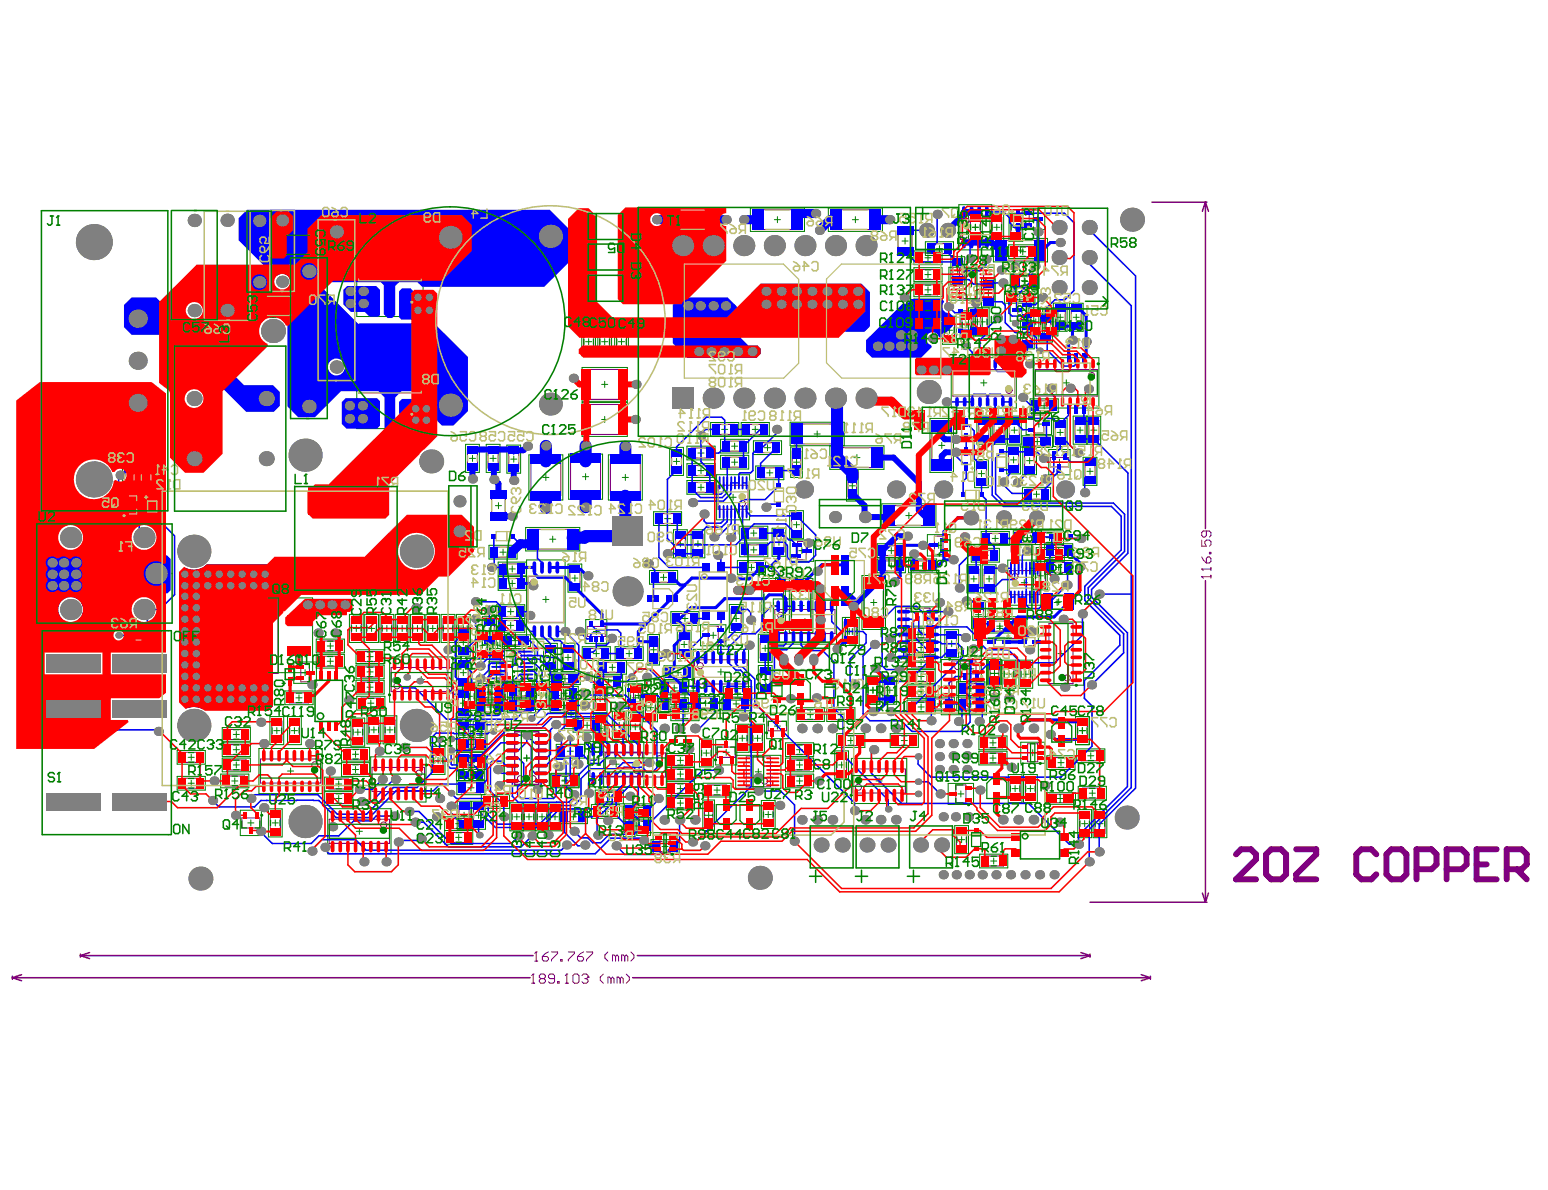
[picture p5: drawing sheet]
<svg xmlns="http://www.w3.org/2000/svg" width="273mm" height="210mm" viewBox="0 0 273 210" stroke-linecap="round" stroke-linejoin="round" font-family="sans-serif">
<g fill="none" stroke="#008000" stroke-width=".18">
<path d="M62.9 37.5h11.7v18.3h-11.7zM117.4 36.7h9.5v4.1h-9.5zM121.6 38.7h1.1M122.2 38.2v1.1M132.4 36.7h9.5v4.1h-9.5zM136.6 38.7h1.1M137.1 38.2v1.1M146.1 36.7h9.6v4.1h-9.6zM150.3 38.7h1.1M150.9 38.2v1.1M169.1 36.1h5.9v8h-5.9zM170.8 37.6h2.5v5h-2.5z"/>
<path d="M172 39.6v1M174.6 37.6h2.4v5h-2.4zM175.8 39.6v1M178 37.6h2.4v5h-2.4zM179.2 39.6v1M180.3 36.7h4v3.8h-4zM181.8 38.6h1M182.3 38.1v1.1M44.5 51.9h9.5v4.1h-9.5zM47.8 41.1h9.6v4.2h-9.6zM48.7 53.9h1.1M49.2 53.4v1.1"/>
<path d="M52.1 43.2h1M52.6 42.6v1.1M62.9 57.3h11.7v18.3h-11.7zM68.2 46.7h1.1M68.8 46.1v1.1M102.6 57.8h2.4v4.9h-2.4zM103.8 59.7v1.1M105.4 57.8h2.5v4.9h-2.5zM106.7 59.7v1.1M108.4 57.8h2.4v4.9h-2.4zM109.6 59.7v1.1M158.4 40.2h2.5v4.7h-2.5z"/>
<path d="M159.1 42.5h1.1M159.6 42v1.1M161.2 44.3h5v2.4h-5zM161.2 55.8h5v2.5h-5zM161.2 47.2h5v2.4h-5zM161.2 49.9h5v2.4h-5zM161.2 52.7h5v2.5h-5zM163.1 53.9h1.1M163.1 51.1h1.1M163.1 45.5h1.1M163.1 57h1.1M163.1 48.4h1.1"/>
<path d="M163.2 42.6h5v2.5h-5zM163.7 44.9v1.1M163.7 47.9v1.1M163.7 50.6v1.1M163.7 53.4v1.1M163.7 56.5v1.1M165.2 43.9h1M165.7 43.3v1.1M166.2 55.8h2.5v4.9h-2.5zM166.9 58.3h1.1M167.4 47.1h8v5.9h-8zM167.5 57.7v1.1"/>
<path d="M167.7 45.3h2.5v4.9h-2.5zM168.4 47.8h1.1M168.9 47.2v1.1M169.3 54.8h2.5v5h-2.5zM170 57.3h1.1M170.6 56.8v1M170.8 54.3h3.7v4.9h-3.7zM170.8 50h1.1M171.4 49.5v1.1M171.5 56.8h1.1M171.5 40.1h1.1M172 54.3v4.9"/>
<path d="M172.7 56.8h1.1M173.1 49.2h2.4v4.9h-2.4zM173.3 54.3v4.9M173.8 51.7h1.1M174.3 51.1v1.1M175.2 42.1h9.6v4.1h-9.6zM175.3 40.1h1.1M177.2 51.4h5.4v2.1h-5.4zM177.9 43.2h5v2.4h-5zM178.2 48.3h5v2.4h-5zM178.2 52.9h4.1v3.7h-4.1zM178.3 48.4h5v2.5h-5z"/>
<path d="M178.7 40.1h1M179.3 52.5h1.1M179.5 44.1h1M179.7 54.8h1.1M179.9 44.4h1M179.9 51.9v1.1M180 43.6v1.1M180 56.6h2.4v4.9h-2.4zM180.1 49.5h1.1M180.3 49.6h1M180.3 54.2v1.1M180.4 43.9v1"/>
<path d="M180.7 49v1M180.7 59.1h1.1M180.8 49.1v1.1M181.2 58.5v1.1M181.5 54.3h2.4v4.9h-2.4zM182.2 56.8h1M182.7 56.2v1.1M183.2 55.4h2.5v4.9h-2.5zM183.9 57.8h1.1M184.2 54.3h2.4v4.9h-2.4zM184.4 57.3v1.1M184.9 56.8h1"/>
<path d="M185.4 56.2v1.1M185.8 53.5h2.4v4.9h-2.4zM186.5 56h1M187 55.4v1.1M188.6 53.5h2.5v4.9h-2.5zM189.3 56h1.1M189.8 55.4v1.1M68.2 66.5h1.1M68.8 65.9v1.1M82.1 78.4h2.5v4.9h-2.5zM85.8 78.4h2.4v4.9h-2.4zM89.4 78.5h2.4v5h-2.4z"/>
<path d="M102.7 64.8h8v6h-8zM102.7 71h8v6h-8zM103.3 60.3h1.1M106.1 60.3h1.1M106.1 74h1.1M106.1 67.8h1.1M106.7 67.3v1M106.7 73.5v1M109.1 60.3h1.1M118.1 78.9h2.4v5h-2.4zM121.2 78.7h4.9v2.4h-4.9zM123.1 79.9h1.1"/>
<path d="M123.6 79.4v1M125.3 74.5h5v2.5h-5zM127.1 77.5h5v2.4h-5zM127.3 75.7h1.1M127.8 75.2v1.1M129 78.7h1.1M129.6 78.2v1M130.7 74.5h5v2.5h-5zM132.7 75.7h1.1M132.9 77.8h5v2.4h-5zM133.2 75.2v1.1M134.8 79h1.1"/>
<path d="M135.4 78.4v1.1M139.5 78.8h2v5.4h-2zM143.6 76.5h1.1M144.1 76v1.1M148.9 78.6v-4.1h-9.5v4.1h16.5v4.2h-9.5v-4.2M164 73.8h4.2v9.5h-4.2zM165.6 78.6h1.1M166.1 78v1.1M167.8 63.1h11.5v8.9h-11.5zM172.3 73.4h2.4v4.9h-2.4zM173 75.9h1.1M173 67.5h1.1"/>
<path d="M173.5 67v1.1M173.5 75.3v1.1M175 73.4h2.4v4.9h-2.4zM175.7 75.9h1.1M176.2 75.3v1.1M177.6 78.6h2.4v5h-2.4zM177.7 73.4h2.4v4.9h-2.4zM178.4 75.9h1.1M178.9 75.3v1.1M180.3 76.9h5.4v2h-5.4zM180.4 78.8h2.4v4.9h-2.4zM181 72.9h4.5v3.8h-4.5z"/>
<path d="M181.7 70.4h5v2.4h-5zM182.3 63.1h11.5v8.9h-11.5zM182.4 77.9h1.1M182.7 74.8h1.1M183 77.4v1M183.2 74.3v1M183.6 71.6h1.1M184.2 71v1.1M185 79.3h3.8v4.5h-3.8zM185.8 73.8h2.4v5h-2.4zM186.5 76.3h1M187 75.7v1.1"/>
<path d="M187.5 67.5h1.1M188.1 67v1.1M189.3 73.4h4.9v4.9h-4.9zM190 75.9h1.1M190.5 75.3v1.1M191.7 73.4v4.9M192.4 75.9h1.1M192.9 75.3v1.1M15 98h8v6h-8zM21 87.2h4.5v3.7h-4.5zM21.6 81.7h2.4v5h-2.4zM22.3 84.2h1"/>
<path d="M22.7 89.1h1.1M22.8 83.7v1.1M23.2 88.5v1.1M24.6 81.7h2.4v5h-2.4zM25.2 84.2h1.1M25.8 83.7v1.1M82.8 80.9h1.1M83.3 80.3v1.1M86.3 96.2h4.9v2.4h-4.9zM86.4 80.9h1.1M86.7 86.9h2.4v4.7h-2.4zM87 80.3v1.1"/>
<path d="M87.4 89.2h1.1M87.9 99.1h4.9v2.5h-4.9zM87.9 88.7v1M88.2 97.4h1.1M88.7 96.9v1M90.1 81h1.1M90.3 99.8v1.1M90.6 80.4v1.1M92.7 93h9.6v4.2h-9.6zM92.9 98.8h6.8v13.9h-6.8zM93.3 80.2h6v8h-6zM95.7 84.2h1.1"/>
<path d="M96.3 83.7v1.1M97 95.1h1M97.5 94.6v1M100.2 99.5h2.4v4.9h-2.4zM100.3 80.1h6v8h-6zM102.8 84.1h1M103.3 83.5v1.1M107.3 80.2h6v8h-6zM109.8 84.2h1M110.3 83.7v1.1M115.3 90.3h4.9v2.4h-4.9zM117.2 91.5h1.1"/>
<path d="M117.8 90.9v1.1M118.8 93.4h2.4v5h-2.4zM118.8 81.4h1.1M119.3 80.9v1M119.5 95.9h1M120 95.4v1.1M121.2 81.8h4.9v2.4h-4.9zM121.2 84.8h4.9v2.4h-4.9zM121.9 93.4h2.4v5h-2.4zM122.6 95.9h1M123.1 95.4v1.1M123.1 86h1.1"/>
<path d="M123.1 83h1.1M123.6 82.5v1M123.6 85.4v1.1M126.4 83.7h5.8v8h-5.8zM127.1 80.3h5v2.4h-5zM128.8 87.7h1M129 81.5h1.1M129.3 87.2v1M129.6 81v1.1M130.1 98.9h4.9v2.4h-4.9zM130.5 92.8h4.9v2.4h-4.9zM130.5 95.8h4.9v2.4h-4.9z"/>
<path d="M132.4 97h1.1M132.4 94h1.1M132.5 99.5v1.1M132.9 93.5v1.1M132.9 96.5v1M133.3 82.2h5v2.4h-5zM135.2 83.4h1.1M135.8 82.9v1M136.2 93.2h2.4v4.9h-2.4zM136.9 95.6h1M137.4 95.1v1.1M139.3 90.1h2.4v4.9h-2.4z"/>
<path d="M139.4 95.2h4.1v3.8h-4.1zM140 81.5h1M140 92.6h1M140.5 81v1.1M140.5 92v1.1M140.9 97.1h1.1M141.4 96.6v1.1M149.3 83h2.1v5.4h-2.1zM149.8 85.7h1.1M150.3 85.2v1M150.6 80.7h1.1M151.1 80.2v1.1"/>
<path d="M154.7 98.6h5v2.4h-5zM154.7 95.9h5v2.4h-5zM155.5 88.9h9.6v4.1h-9.6zM156.7 97.1h1.1M156.7 99.8h1.1M157.2 96.6v1.1M157.2 99.3v1.1M159.8 90.9h1.1M160.3 98.6h4.9v2.4h-4.9zM160.3 90.4v1.1M162.2 99.8h1.1M162.7 99.3v1.1"/>
<path d="M163.6 94.3h4v3.8h-4zM165 96.2h1.1M165.6 95.6v1.1M170.6 99.6h2.4v5h-2.4zM171.3 96.7h5v2.4h-5zM171.9 81.1h2.4v4.9h-2.4zM172.6 83.5h1.1M173.1 93.8h4.9v2.4h-4.9zM173.1 83v1.1M173.3 97.9h1M173.3 99.6h2.4v5h-2.4zM173.8 97.4v1.1"/>
<path d="M175 95h1.1M175.5 94.4v1.1M177.8 98.8h5.8v8h-5.8zM178.2 81.1h1.1M178.7 93.6h8.9v2.5h-8.9zM178.8 80.6v1.1M180.3 86h5v2.4h-5zM180.7 94.8h1.1M181.1 81.3h1.1M181.2 94.3v1.1M181.6 80.7v1.1M182.3 99.1h2.4v4.9h-2.4z"/>
<path d="M182.3 87.2h1.1M182.6 93.6v2.5M182.8 96.6h4.9v2.4h-4.9zM182.8 86.6v1.1M183.7 93.6v2.5M184.3 95.9h4.9v2.4h-4.9zM184.3 98.9h4.9v2.4h-4.9zM184.6 94.8h1.1M184.7 97.8h1.1M185.1 94.3v1.1M185.3 97.3v1M186.2 97.1h1.1"/>
<path d="M186.3 81.5h1.1M186.7 96.6v1.1M186.7 99.5v1.1M186.9 81v1.1M191.1 80.7h2.4v4.9h-2.4zM191.7 83.1h1.1M192.3 82.6v1.1M18.5 101h1.1M19 100.5v1.1M21.9 110.8h5v2.5h-5zM23.9 112.1h1.1M24.4 111.5v1.1"/>
<path d="M36.9 105.5h18.2v13.2h-18.2zM45.5 112.1h1M46 111.5v1.1M51.8 116.8h4v3.7h-4zM53.8 118.1v1.1M55.8 112.7h4.9v2.5h-4.9zM55.8 115.4h4.9v2.4h-4.9zM57.7 116.6h1.1M57.7 113.9h1.1M58.3 113.4v1.1M58.3 116.1v1.1M61.6 108.4h2.5v4.9h-2.5z"/>
<path d="M62.3 110.8h1.1M62.8 114.6h5v2.4h-5zM62.8 117.3h5v2.4h-5zM62.8 120h5v2.4h-5zM62.8 110.3v1.1M64.3 108.4h2.5v4.9h-2.5zM64.7 118.5h1.1M64.7 115.8h1.1M65 110.8h1.1M65.3 115.3v1.1M65.3 118v1.1M65.5 110.3v1.1"/>
<path d="M67 108.4h2.5v4.9h-2.5zM67.7 110.8h1.1M68.2 110.3v1.1M68.7 115.9h11.2v7.9h-11.2zM69.7 108.4h2.5v4.9h-2.5zM70.4 110.8h1.1M70.9 110.3v1.1M72.4 108.4h2.4v4.9h-2.4zM73.1 110.8h1.1M73.6 110.3v1.1M73.8 119.9h1M74.3 119.3v1.1"/>
<path d="M75.1 108.4h2.4v4.9h-2.4zM75.8 110.8h1.1M76.3 110.3v1.1M77.8 108.4h2.4v4.9h-2.4zM78.5 110.8h1.1M79 110.3v1.1M80.5 108.4h2.4v7.3h-2.4zM80.5 116.2h2.4v4.9h-2.4zM80.5 113.3h2.4M80.5 110.8h2.4M81.2 118.7h1.1M81.2 113.3h1.1"/>
<path d="M81.2 110.8h1.1M81.7 110.3v1.1M81.7 112.7v1.1M81.7 118.1v1.1M84.6 113.8h1M85.1 113.3v1M85.1 108.8h2.4v4.9h-2.4zM85.8 111.3h1M86.3 116.6h4.1v3.8h-4.1zM86.3 110.7v5.6h-2.4v-4.9h2.4M86.6 111.3h2.4v5h-2.4zM87.2 113.8h1.1"/>
<path d="M87.6 106.7h5v4.8h-5zM87.6 109.1h5M87.8 118.5h1.1M87.8 113.3v1M87.9 101.7h4.9v2.4h-4.9zM88.2 112h5.4v2h-5.4zM88.3 118v1.1M89.5 110.3h1.1M89.5 107.9h1.1M89.8 102.9h1.1M89.8 100.4h1.1M89.8 117.3h1.1"/>
<path d="M90.1 107.4v1M90.1 109.8v1M90.3 102.4v1.1M90.3 116.8v1M90.3 113h1.1M90.9 112.5v1M95.7 105.7h1.1M95.9 113.5h2.4v4.9h-2.4zM96.3 105.2v1.1M96.6 116h1M97.1 115.4v1.1M99 113.5h2.4v4.9h-2.4z"/>
<path d="M99.1 119.7h1.1M99.7 119.2v1.1M99.7 116h1M100.2 115.4v1.1M100.9 102h1M101.4 101.4v1.1M103.3 109.3h3.7v4.2h-3.7zM104.6 115.3h1.1M104.6 111.4h1.1M104.9 119.1h4.9v2.4h-4.9zM105.2 110.8v1.1M105.2 114.7v1.1"/>
<path d="M105.5 116.5v2.4h5v-2.4M107.3 119.7v1.1M107.5 117.7h1M107.7 116.5v-2.4h-5v2.4h10.8v-2.4h-5v2.4M108 117.2v1M110.4 115.3h1.1M111 114.7v1.1M114.3 111.9h2v5.4h-2zM114.6 100.6h4.9v2.4h-4.9zM114.8 114.6h1M115.3 114.1v1.1M116.5 101.8h1.1"/>
<path d="M117 101.3v1.1M117.1 117.4h5v2.5h-5zM118.3 107.9h5v2.4h-5zM119.1 118.7h1M119.5 111.2h2.4v4.9h-2.4zM119.6 118.1v1.1M120.1 113.7h1.1M120.3 109.1h1.1M120.7 113.1v1.1M120.8 108.6v1M122.3 114.5h9.7v8h-9.7zM123.6 110.2h4.4v3.7h-4.4z"/>
<path d="M125.3 112.1h1M125.8 111.5v1.1M126.6 118.5h1.1M127.2 118v1.1M128.6 106.6h2.5v5h-2.5zM129.3 109.1h1.1M129.8 108.6v1M132 100.1h1.1M133.8 111.9h2.4v4.9h-2.4zM133.8 117.4h2.4v4.9h-2.4zM134.4 102.1h4.1v9.5h-4.1zM134.4 119.9h1.1"/>
<path d="M134.4 114.3h1.1M135 113.8v1.1M135 119.3v1.1M135.9 106.8h1.1M136.4 105.7h11.2v7.9h-11.2zM136.5 106.3v1.1M136.8 101.8h5v2.5h-5zM138.7 103h1.1M139.2 102.1h4.2v9.5h-4.2zM139.3 102.5v1.1M140.8 106.8h1M141.3 106.3v1.1"/>
<path d="M141.4 109.6h1.1M142 109.1v1.1M148.6 108.9h3v5h-3zM149.1 108.9v5M149.3 111.4h1.6M149.8 110.8v1.1M150.3 110.8v1.1M151 108.9v5M152 101.5h4.2v9.5h-4.2zM152.8 119.3h2.4v4.9h-2.4zM153.6 106.3h1.1M154.1 105.7v1.1"/>
<path d="M155.7 119.3h2.5v4.9h-2.5zM157.9 107.1h8v9.7h-8zM160 110.4h5v2.5h-5zM160 113h5v2.4h-5zM160 115.6h5v2.4h-5zM160 118.1h5v2.4h-5zM161.4 111.9h1.1M161.9 111.4v1.1M161.9 116.8h1.1M161.9 119.3h1.1M161.9 114.2h1.1M161.9 111.7h1.1"/>
<path d="M162.5 111.1v1.1M162.5 113.7v1M162.5 116.2v1.1M162.5 118.8v1.1M166 116.3h8v9.8h-8zM166.7 111.1h2.4v4.9h-2.4zM167.3 113.5h1.1M167.9 113v1.1M169.4 115.7h3.7v4.5h-3.7zM170.7 118h1.1M171.2 117.4v1.1M171.2 102.1h1.1"/>
<path d="M171.4 106h2.4v4.9h-2.4zM171.6 108.8h9.5v4.1h-9.5zM171.8 101.6v1M172 108.4h1.1M172.6 107.9v1.1M173.9 109.2h4.9v2.5h-4.9zM173.9 102.1h1.1M174.2 116.3h2.4v5h-2.4zM174.4 116.1h2v5.4h-2zM174.5 101.6v1M174.9 118.8h1.1M175.4 118.2v1.1"/>
<path d="M175.8 110.4h1.1M175.8 110.8h1.1M176.4 109.9v1.5M176.8 116.4h2.4v5h-2.4zM177.4 118.9h1.1M178 118.4v1.1M179.7 116.4h2.5v5h-2.5zM180.1 102.8h1.1M180.4 118.9h1.1M180.7 102.2v1.1M180.9 118.4v1.1M183 101.6h1"/>
<path d="M183.2 109.7h7.9v11.2h-7.9zM183.5 101v1.1M184.2 105.1h4.7v2.4h-4.7zM184.4 104.9h4.8v2.5h-4.8zM185.9 106.3h1.1M186.2 106.1h1.1M186.2 100.1h1.1M186.5 105.7v1.1M186.6 115.3h1.1M186.7 105.6v1.1M187.1 114.7v1.1M31.2 136.9h5v2.5h-5z"/>
<path d="M31.2 132.4h5v2.4h-5zM33.2 138.2h1.1M33.2 133.6h1.1M33.7 133v1.1M33.7 137.6v1.1M38.9 136.5h5v2.5h-5zM39.2 128.3h5v2.5h-5zM39.2 131h5v2.4h-5zM39.2 133.7h5v2.4h-5zM40.9 137.8h1.1M41.1 134.9h1.1M41.1 132.2h1.1"/>
<path d="M41.1 129.5h1.1M41.4 137.2v1.1M41.7 129v1.1M41.7 131.7v1.1M41.7 134.4v1.1M45.7 132h11.1v8h-11.1zM47.6 126.4h2.4v4.9h-2.4zM48.3 128.9h1.1M48.8 128.3v1.1M50.3 121.9h4.9v2.4h-4.9zM50.7 136h1.1M50.7 126.4h2.4v4.9h-2.4z"/>
<path d="M51.3 135.5v1M51.4 128.9h1.1M51.9 128.3v1.1M52.2 123.1h1.1M52.7 122.6v1M57.3 137.1h4.9v2.4h-4.9zM57.3 139.6h4.9v2.5h-4.9zM59.2 138.3h1.1M59.7 137.8v1M60.2 131.8h5v2.5h-5zM60.2 134.5h5v2.4h-5zM61.9 126.7h2.4v4.9h-2.4z"/>
<path d="M62.2 135.7h1.1M62.2 133h1.1M62.6 129.1h1.1M62.7 132.5v1.1M62.7 135.2v1.1M62.9 122.8h5v2.4h-5zM63.1 128.6v1.1M64.7 121.2h1.1M64.7 126.3h2.5v4.9h-2.5zM64.9 124h1M65.3 120.7v1M65.4 133.5h9.7v8h-9.7z"/>
<path d="M65.4 128.7h1.1M65.4 123.5v1.1M65.9 128.2v1.1M67.6 126.3h2.4v4.9h-2.4zM68.2 128.7h1.1M68.8 128.2v1.1M69.7 137.5h1.1M70.3 136.9v1.1M76.1 131.6h2.4v5h-2.4zM76.7 134.1h1.1M77.3 133.6v1.1M80.5 121.6h2.4v4.9h-2.4z"/>
<path d="M80.5 127.2h2.4v5h-2.4zM80.5 132.7h2.4v5h-2.4zM80.6 130.1h5v2.4h-5zM80.7 133.3h5v2.4h-5zM81.2 135.2h1.1M81.2 129.7h1.1M81.2 124h1.1M81.6 120.3h2.4v5h-2.4zM81.7 123.5v1.1M81.7 129.1v1.1M81.7 134.7v1M82.3 122.8h1"/>
<path d="M82.5 139h1.1M82.5 131.3h1.1M82.7 134.5h1M82.8 122.3v1.1M83.1 130.8v1M83.1 132.7h2.4v5h-2.4zM83.1 138.4v1.1M83.2 134v1.1M83.5 127.2h2.4v5h-2.4zM83.7 135.2h1.1M84 120.9h4.9v2.4h-4.9zM84 123.5h4.9v2.4h-4.9z"/>
<path d="M84.1 129.7h1.1M84.3 134.7v1M84.3 120.6h4.2v3.7h-4.2zM84.7 129.1v1.1M85.9 124.7h1.1M85.9 122.1h1.1M85.9 122.4h1.1M86.4 121.6v1.4M86.4 124.2v1M88.7 120.5h2.5v4.9h-2.5zM88.9 128.8h8v9.8h-8zM89.4 123h1.1"/>
<path d="M89.5 120.7h4.9v2.4h-4.9zM89.5 123.3h4.9v2.4h-4.9zM89.9 122.4v1.1M91.4 124.5h1.1M91.4 121.9h1.1M91.6 120.2v5h2.4v-5M92 121.3v1.1M92 124v1.1M92.2 122.7h1.1M92.4 133.7h1.1M92.8 122.1v1.1M92.9 133.2v1.1"/>
<path d="M94.3 120.2v5h2.4v-5h-10.3v-5.8h7.9v5.8M94.9 122.7h1.1M95.5 122.1v1.1M97 120.2h2.4v5h-2.4v-6.5h5.3v2h-5.3M97 121.1h5v4.5h-5zM97 123.5h5M97 123.2h5M97.2 136.5h4.9M97.2 136.4h4.9v2.6h-4.9zM97.2 138.8h4.9M97.6 122.7h1.1M98.1 131.3h5v2.4h-5z"/>
<path d="M98.2 122.1v1.1M99 124.4h1.1M99 122.3h1.1M99.1 137.8h1.1M99.1 137.6h1.1M99.5 121.7v1.1M99.5 123.6h2.4v4.9h-2.4zM99.7 137.1v1.2M100.1 132.5h1M100.2 126h1.1M100.6 132v1M100.7 125.5v1.1"/>
<path d="M101.1 126.7h4.9v2.4h-4.9zM103 127.9h1.1M103.6 127.4v1.1M103.8 130.8h9.8v8h-9.8zM104.6 120.7h2.5v5h-2.5zM105 139.4h5v2.4h-5zM105.3 128.5h1.1M105.3 123.2h1.1M105.9 122.7v1.1M105.9 127.9v1.1M106.5 130.9v8h11.1v-8h-13v-4.9h2.5v4.9M106.8 120.3h1.1"/>
<path d="M108 125.5h2.4v4.9h-2.4zM108.1 134.8h1.1M108.7 127.9h1.1M108.7 134.3v1M109.2 127.4v1.1M110.4 120.8h4.4v3.8h-4.4zM110.8 120.6h2.5v5h-2.5zM110.8 125.7h2.5v5h-2.5zM111.5 134.9h1.1M111.5 128.2h1.1M111.5 123.1h1.1M112.1 122.6v1"/>
<path d="M112.1 127.7v1M112.1 134.4v1.1M112.1 122.7h1M112.6 122.1v1.1M113.5 122.4h2.5v4.9h-2.5zM114.2 124.8h1.1M114.8 124.3v1.1M116.4 123.1h5v2.4h-5zM116.4 120.1h5v2.5h-5zM117.5 132.9h5v4.9h-5zM117.5 137.9h5v2.4h-5zM117.5 135.3h5"/>
<path d="M118.3 121.9h5v2.4h-5zM118.3 124.7h5v2.4h-5zM118.4 121.3h1.1M118.9 120.8v1.1M118.9 123.8v1M119.5 134.1h1M119.5 139.1h1M119.5 136.5h1M120 133.6v1.1M120 136v1.1M120 138.6v1M120.3 125.9h1.1"/>
<path d="M120.8 122.6v1M120.8 125.4v1.1M122 122.8h4.9v2.4h-4.9zM123.4 130.4h2.4v4.9h-2.4zM123.9 124h1.1M124 138.2h5v2.4h-5zM124.1 132.8h1M124.5 123.5v1.1M124.6 132.3v1.1M125.9 139.4h1.1M126.2 130.5h3.8v4.4h-3.8zM126.5 138.8v1.1"/>
<path d="M127.4 123h4.9v2.4h-4.9zM127.6 132.7h1M127.6 121.1h5v2.4h-5zM128.1 132.2v1M129.3 124.2h1.1M129.6 122.3h1.1M129.7 127.7h2.4v5h-2.4zM129.8 133.2h7.9v5.8h-7.9zM129.8 123.6v1.1M130.1 121.7v1.1M130.4 130.2h1.1M130.9 129.7v1.1"/>
<path d="M132.4 127.7h2.4v5h-2.4zM133.1 130.2h1.1M133.2 136.1h1.1M133.6 129.7v1.1M133.8 135.6v1.1M135.2 125.8h3.8v4.5h-3.8zM136.6 128.1h1.1M137.1 127.5v1.1M138.6 136.5h4.9v2.5h-4.9zM138.6 131h4.9v2.4h-4.9zM138.6 133.7h4.9v2.4h-4.9zM140.4 124.8h5v2.5h-5z"/>
<path d="M140.5 134.9h1.1M140.5 137.8h1.1M140.5 132.2h1.1M141 131.7v1.1M141 134.4v1.1M141 137.2v1.1M142.4 126h1.1M142.9 125.5v1.1M145.8 124.8h5v2.5h-5zM147.2 132.5h2.5v4.9h-2.5zM147.6 129.4h5v2.4h-5zM147.8 126h1.1"/>
<path d="M147.9 134.9h1.1M148.3 125.5v1.1M148.5 134.4v1.1M149.5 130.6h1.1M150.1 130.1v1.1M150.2 133.8h9.7v7.9h-9.7zM153.4 121.7h1.1M154 121.2v1.1M154.5 137.8h1.1M155.1 137.2v1.1M156.4 121.7h1.1M156.9 121.2v1.1"/>
<path d="M157 129.4h5v2.4h-5zM159 130.6h1M159.5 130.1v1.1M160 120.8h5v2.4h-5zM160 123.5h5v2.4h-5zM161.9 124.7h1.1M161.9 122h1.1M162.5 121.5v1.1M162.5 124.2v1M163.4 123h4.9v2.4h-4.9zM165.3 124.2h1.1M165.8 123.6v1.1"/>
<path d="M167.2 138.2h4.5v3.7h-4.5zM168.8 123h4.9v2.4h-4.9zM168.8 120.3h4.9v2.4h-4.9zM169.5 139.5v1.1M169.5 121.2h1.1M170 120.7v1M170.7 124.2h1.1M170.7 121.5h1.1M171.2 120.9v1.1M171.2 123.6v1.1M172.7 132.5h4.9v2.4h-4.9zM172.7 129.8h4.9v2.4h-4.9z"/>
<path d="M174.6 133.7h1.1M174.6 131h1.1M175.1 130.5v1.1M175.1 133.2v1.1M177.8 136.6h2.5v5h-2.5zM178.5 139.1h1.1M179.1 138.6v1M180.1 130.9h4.2v3.7h-4.2zM180.5 136.6h2.5v5h-2.5zM181.2 139.1h1.1M181.6 132.8h1.1M181.8 138.6v1"/>
<path d="M182.2 132.2v1.1M184.3 139.8h5.4v2.1h-5.4zM184.7 133.3h4.9v2.4h-4.9zM186.6 134.5h1.1M187.1 134v1.1M189.7 126.4h2.4v4.9h-2.4zM189.9 132.1h5v2.4h-5zM190.2 138.7h5v2.4h-5zM190.4 128.9h1.1M190.9 128.3v1.1M191.9 133.3h1M192.1 139.9h1.1"/>
<path d="M192.4 132.8v1.1M192.7 139.4v1M42.4 142.9h3.7v4.5h-3.7zM43.7 145.2h1.1M44.2 144.6v1.1M47.3 142.7h2.5v4.9h-2.5zM48 145.2h1.1M48.6 144.6v1.1M57.8 142.6h11.2v8h-11.2zM59.2 140.8h1.1M59.7 140.3v1.1M62.8 146.6h1.1"/>
<path d="M63.4 146.1v1.1M78.4 144.1h5v4.8h-5zM78.4 146.5h5M80.4 145.3h1.1M80.4 147.7h1.1M80.6 141.3h2.5v5h-2.5zM80.9 144.7v1.1M80.9 147.2v1M81.3 143.8h1.1M81.9 143.3v1M83.2 141.3h2.4v5h-2.4zM83.9 143.8h1.1"/>
<path d="M84.4 143.3v1M84.9 140.2v2.4h5v-2.4h-9.3v-2.4h5v2.4M86.8 141.4h1.1M87.4 140.8v1.1M89.9 141.6h9.2v5h-9.2zM90.6 144.1h1.1M91.2 143.5v1.1M92.1 141.6v5M92.4 141.6v5M92.8 144.1h1.1M93.3 143.5v1.1M94.4 141.6v5"/>
<path d="M94.5 141.6v5M95.1 144.1h1M95.6 143.5v1.1M96.7 141.6v5M96.8 141.6v5M97.4 144.1h1M97.9 143.5v1.1M98.7 142.9h4.9v2.4h-4.9zM100.6 144.1h1.1M101.1 143.5v1.1M104.3 141.9h5v2.4h-5zM106.3 143.1h1"/>
<path d="M106.8 142.6v1.1M106.9 140.6h1.1M107.5 140v1.1M110 142.2h2v5.4h-2zM110.1 141.8h5v2.4h-5zM110.1 144.5h5v2.4h-5zM110.4 144.9h1.1M111 144.3v1.1M112.1 145.7h1M112.1 143h1M112.3 142.4h2.5v5h-2.5zM112.6 142.5v1"/>
<path d="M112.6 145.2v1M113 144.9h1.1M113.5 144.3v1.1M114.8 148.1h5v2.4h-5zM115.2 146.9h4.2v3.8h-4.2zM116.8 149.3h1.1M116.8 148.8h1.1M117.3 148.2v1.7M117.5 140.4h5v2.5h-5zM119.5 141.7h1M120 141.1v1.1M124 141.1h2v5.4h-2z"/>
<path d="M124.5 143.8h1M125 143.3v1M134.3 141.2h2.4v4.9h-2.4zM135 143.7h1.1M135.5 143.1v1.1M168.4 145.6h2.4v5h-2.4zM168.9 140h1.1M169.1 148.1h1.1M169.6 147.6v1M172.8 150.7h5v2.4h-5zM174.7 151.9h1.1M175.3 151.3v1.1"/>
<path d="M186.5 140.8h1M187 140.3v1.1M190.1 142.8h2.4v5h-2.4zM190.8 145.3h1.1M191.3 144.7v1.1M192.8 142.8h2.4v5h-2.4zM193.5 145.3h1.1M194 144.7v1.1"/>
</g>
<g fill="none" stroke="#800080" stroke-width=".27">
<path d="M203.2 35.7h9.7M212.6 35.7l.6 1.6M212.6 35.7l-.5 1.6M212.6 35.7v57.5M212.6 102.4v56.7M192.3 159.1h20.6M212.1 157.5l.5 1.6M213.2 157.5l-.6 1.6M2.2 172.2v.5M2.2 172.5l1.6 .5M2.2 172.5h91.3M3.8 171.9l-1.6 .6"/>
<path d="M14.2 168.3v.5M14.2 168.6l1.6 .5M14.2 168.6h79.8M15.8 168l-1.6 .6M111.6 172.5h91.3M112.4 168.6h79.9M190.6 168l1.7 .6M192.3 168.3v.5M192.3 168.6l-1.7 .5M201.3 171.9l1.6 .6M202.9 172.2v.5M202.9 172.5l-1.6 .5"/>
</g>
<g fill="none" stroke="#800080" stroke-width=".18">
<path d="M63.3 39.6h11v9.9h-11zM118.1 37h8.2v3.5h-8.2zM133 37h8.2v3.5h-8.2zM146.8 37h8.2v3.5h-8.2zM169.4 38h5.3v4.2h-5.3zM171.2 38.4h1.7v3.4h-1.7zM174.9 38.4h1.8v3.4h-1.8zM178.3 38.4h1.8v3.4h-1.8zM181.5 37h1.5v3.2h-1.5zM45.1 52.2h8.2v3.5h-8.2zM48.5 41.4h8.2v3.5h-8.2zM63.3 59.4h11v9.9h-11z"/>
<path d="M102.9 58.5h1.8v3.5h-1.8zM105.8 58.5h1.8v3.5h-1.8zM108.7 58.5h1.8v3.5h-1.8zM158.4 40.2h2.5v4.7h-2.5zM162 44.6h3.4v1.8h-3.4zM162 47.5h3.4v1.8h-3.4zM162 50.2h3.4v1.8h-3.4zM162 53.1h3.4v1.7h-3.4zM162 56.2h3.4v1.7h-3.4zM164 43h3.4v1.7h-3.4zM166.6 56.5h1.8v3.5h-1.8zM168.1 46h1.7v3.5h-1.7z"/>
<path d="M169.2 47.4h4.3v5.3h-4.3zM169.7 55.6h1.8v3.4h-1.8zM171.2 55.1h2.9v3.4h-2.9zM172.4 55.1v3.4M172.9 55.1v3.4M173.4 49.9h1.8v3.5h-1.8zM175.9 42.4h8.2v3.5h-8.2zM177.9 51.7h3.9v1.5h-3.9zM178.7 43.5h3.4v1.8h-3.4zM178.9 48.6h3.5v1.8h-3.5zM179.1 48.8h3.4v1.7h-3.4zM179.5 53.1h1.5v3.3h-1.5z"/>
<path d="M180.3 57.3h1.8v3.5h-1.8zM183.6 56.1h1.7v3.5h-1.7v-4.5h-1.8v3.4h1.8M184.5 55.1h1.8v3.4h-1.8zM186.1 54.2h1.8v3.5h-1.8zM189 54.2h1.7v3.5h-1.7zM82.4 79.1h1.8v3.5h-1.8zM86.1 79.1h1.8v3.5h-1.8zM89.7 79.3h1.8v3.4h-1.8zM103.5 65.2h6.3v5.2h-6.3zM103.5 71.4h6.3v5.2h-6.3zM118.4 79.7h1.8v3.4h-1.8zM121.9 79h3.5v1.8h-3.5z"/>
<path d="M126.1 74.9h3.5v1.7h-3.5zM127.9 77.8h3.4v1.8h-3.4zM131.5 74.9h3.4v1.7h-3.4zM133.7 78.1h3.4v1.8h-3.4zM139.7 79.6h1.6v3.9h-1.6zM140 74.8h8.2v3.5h-8.2zM147.1 79h8.1v3.5h-8.1zM164.4 74.5h3.5v8.2h-3.5zM168.1 65.2h10.9v4.7h-10.9zM172.6 74.2h1.8v3.4h-1.8zM175.3 74.2h1.8v3.4h-1.8zM177.9 79.4h1.8v3.4h-1.8z"/>
<path d="M178 74.2h1.8v3.4h-1.8zM180.7 79.5h1.8v3.5h-1.8zM181 77.1h3.9v1.5h-3.9zM182.3 73.2h1.8v3.2h-1.8zM182.5 70.7h3.4v1.8h-3.4zM182.6 65.2h11v4.7h-11zM186.1 74.6h1.8v3.4h-1.8zM189.6 74.2h1.8v3.4h-1.8zM192.1 74.2h1.7v3.4h-1.7zM15.9 98.4h6.3v5.3h-6.3zM21.9 82.5h1.8v3.4h-1.8zM22.3 87.5h1.8v3.1h-1.8z"/>
<path d="M24.9 82.5h1.8v3.4h-1.8zM86.7 86.9h2.4v4.7h-2.4zM87 96.5h3.5v1.8h-3.5zM88.6 99.5h3.5v1.7h-3.5zM93.4 93.4h8.2v3.5h-8.2zM93.6 81h5.3v6.4h-5.3zM100.6 80.9h5.3v6.4h-5.3zM107.7 81h5.2v6.4h-5.2zM116 90.6h3.5v1.8h-3.5zM119.1 94.2h1.8v3.4h-1.8zM121.9 82.1h3.5v1.8h-3.5zM121.9 85.1h3.5v1.8h-3.5z"/>
<path d="M122.2 94.2h1.8v3.4h-1.8zM126.7 85.6h5.3v4.2h-5.3zM127.9 80.6h3.4v1.8h-3.4zM130.8 99.2h3.5v1.8h-3.5zM131.2 93.1h3.5v1.8h-3.5zM131.2 96.1h3.5v1.8h-3.5zM134.1 82.5h3.4v1.8h-3.4zM136.5 93.9h1.8v3.5h-1.8zM139.6 90.8h1.8v3.5h-1.8zM140.7 95.5h1.5v3.2h-1.5zM149.6 83.7h1.5v4h-1.5zM155.5 96.2h3.4v1.8h-3.4z"/>
<path d="M155.5 98.9h3.4v1.8h-3.4zM156.2 89.2h8.2v3.5h-8.2zM161 98.9h3.5v1.8h-3.5zM164.8 94.6h1.5v3.2h-1.5zM172.1 97h3.4v1.8h-3.4zM172.2 81.8h1.8v3.5h-1.8zM173.8 94.1h3.5v1.8h-3.5zM179.5 94h3.4v1.7h-3.4zM181.1 86.3h3.5v1.8h-3.5zM182.6 99.8h1.8v3.5h-1.8zM183.4 94h3.4v1.7h-3.4zM183.5 96.9h3.5v1.8h-3.5z"/>
<path d="M185 96.2h3.5v1.8h-3.5zM185 99.2h3.5v1.8h-3.5zM185.3 80.7h3.2v1.7h-3.2zM191.4 81.4h1.8v3.5h-1.8zM212 95.3v1h.8l-.3-.5v-.3l.3-.2h.5l.3 .2v.6l-.3 .2M212 98.2l.2 .6 .6 .5M212.8 93.7v.8l-.3 .2h-.3l-.2-.2v-.6l.2-.2h1.1l.3 .2v.6l-.3 .2M212.8 98.5l.3-.3h.2l.3 .3v.5l-.3 .3h-.5zM213.3 97.4h.3v.3h-.3zM22.7 111.2h3.5v1.7h-3.5zM37.9 105.5h11.2v13.3h-11.2zM53.1 117h1.5v3.3h-1.5z"/>
<path d="M56.5 113.1h3.5v1.7h-3.5zM56.5 115.7h3.5v1.8h-3.5zM62 109.1h1.7v3.5h-1.7zM63.5 114.9h3.5v1.8h-3.5zM63.5 117.6h3.5v1.8h-3.5zM64.7 109.1h1.7v3.5h-1.7zM67.4 109.1h1.7v3.5h-1.7zM69 117.7h10.6v4.3h-10.6zM70 109.1h1.8v3.5h-1.8zM72.7 109.1h1.8v3.5h-1.8zM75.4 109.1h1.8v3.5h-1.8zM78.1 109.1h1.8v3.5h-1.8z"/>
<path d="M80.8 109.1h1.8v5.9h-1.8zM80.8 116.9h1.8v3.5h-1.8zM80.8 112.6h1.8M80.8 111.5h1.8M84.2 112.1h1.8v3.5h-1.8zM85.4 109.5h1.8v3.5h-1.8zM86.9 112.1h1.8v3.4h-1.8zM87.6 116.9h1.5v3.2h-1.5zM88.2 114.7h4.3v5.2h-4.3zM88.4 107h3.4v1.8h-3.4zM88.4 109.4h3.4v1.8h-3.4zM88.6 102h3.5v1.8h-3.5z"/>
<path d="M88.9 112.2h4v1.6h-4zM93.1 101.7h6.3v8.1h-6.3zM96.2 114.2h1.8v3.5h-1.8zM97.7 119h3.9v1.5h-3.9zM99.3 114.2h1.8v3.5h-1.8zM100.5 100.2h1.8v3.5h-1.8zM103.5 114.4h3.4v1.8h-3.4zM103.6 110.5h3.2v1.8h-3.2zM105.6 119.4h3.5v1.8h-3.5zM106.3 116.8h3.4v1.8h-3.4zM109.3 114.4h3.4v1.8h-3.4zM114.5 112.7h1.5v3.9h-1.5z"/>
<path d="M115.3 100.9h3.5v1.8h-3.5zM117.9 117.8h3.4v1.7h-3.4zM119.1 108.2h3.4v1.8h-3.4zM119.8 112h1.8v3.4h-1.8zM122.5 116.4h9.3v4.2h-9.3zM124.9 110.5h1.8v3.1h-1.8zM129 107.4h1.7v3.4h-1.7zM134.1 112.6h1.8v3.5h-1.8zM134.1 118.1h1.8v3.5h-1.8zM134.7 102.7h3.5v8.2h-3.5zM136.7 107.5h10.6v4.3h-10.6zM137.6 102.2h3.4v1.7h-3.4z"/>
<path d="M139.6 102.7h3.5v8.2h-3.5zM148.9 109.7h2.3v3.4h-2.3zM149.5 109.7v3.4M150.7 109.7v3.4M152.4 102.2h3.5v8.2h-3.5zM159.8 107.3h4.3v9.3h-4.3zM160.7 110.8h3.5v1.7h-3.5zM160.7 113.3h3.5v1.8h-3.5zM160.7 115.9h3.5v1.8h-3.5zM160.7 118.4h3.5v1.8h-3.5zM167 111.8h1.8v3.5h-1.8zM167.9 116.6h4.3v9.2h-4.3z"/>
<path d="M169.6 117.1h3.2v1.8h-3.2zM170.9 100.4h1.8v3.4h-1.8zM171.7 106.7h1.8v3.4h-1.8zM172.3 109.1h8.2v3.5h-8.2zM173.6 100.4h1.8v3.4h-1.8zM174.5 117.1h1.8v3.4h-1.8zM174.6 109.6h3.5v1.7h-3.5zM174.7 116.8h1.5v3.9h-1.5zM177.1 117.2h1.8v3.4h-1.8zM178 100.7h5.3v4.2h-5.3zM180.1 117.2h1.7v3.4h-1.7zM184.2 105.1h4.7v2.4h-4.7z"/>
<path d="M184.4 104.9h4.8v2.5h-4.8zM185 110h4.3v10.6h-4.3zM212 101.7h.1M212 100.4h.1M212 100.4h1.6M212 101.7h1.6M212 101.7l.2 .3M212 100.4l.2 .3M213.6 100.1v.6M213.6 101.5v.5M32 132.7h3.5v1.8h-3.5zM32 137.3h3.5v1.7h-3.5z"/>
<path d="M39.7 136.9h3.4v1.7h-3.4zM40 128.7h3.4v1.7h-3.4zM40 131.3h3.4v1.8h-3.4zM40 134h3.4v1.8h-3.4zM45.9 133.9h10.7v4.2h-10.7zM47.9 127.2h1.8v3.4h-1.8zM51 122.2h3.5v1.8h-3.5zM51 127.2h1.8v3.4h-1.8zM58 137.4h3.5v1.8h-3.5zM58 140h3.5v1.7h-3.5zM61 132.2h3.4v1.7h-3.4zM61 134.8h3.4v1.8h-3.4z"/>
<path d="M62.2 127.4h1.8v3.5h-1.8zM63.5 120.3h3.5v1.8h-3.5zM63.7 123.1h3.4v1.8h-3.4zM65.1 127h1.7v3.5h-1.7zM65.6 135.4h9.3v4.2h-9.3zM67.9 127h1.8v3.5h-1.8zM76.4 132.4h1.8v3.4h-1.8zM80.8 122.3h1.8v3.5h-1.8zM80.8 128h1.8v3.4h-1.8zM80.8 133.5h1.8v3.4h-1.8zM81.3 130.4h3.5v1.8h-3.5zM81.3 138.1h3.5v1.8h-3.5z"/>
<path d="M81.5 133.6h3.4v1.8h-3.4zM81.9 121.1h1.8v3.4h-1.8zM83.4 133.5h1.8v3.4h-1.8zM83.8 128h1.8v3.4h-1.8zM84.7 121.2h3.5v1.8h-3.5zM84.7 123.8h3.5v1.8h-3.5zM85.6 120.8h1.7v3.2h-1.7zM89.1 121.2h1.7v3.5h-1.7zM90.2 121h3.5v1.8h-3.5zM90.2 123.6h3.5v1.8h-3.5zM90.8 129.1h4.2v9.2h-4.2zM91.9 121h1.8v3.4h-1.8z"/>
<path d="M94.6 121h1.8v3.4h-1.8zM97.3 121h1.8v3.4h-1.8zM97.8 121.4h3.4v1.8h-3.4zM97.8 123.5h3.4v1.8h-3.4zM97.9 136.7h3.5v1.9h-3.5zM97.9 136.9h3.5M97.9 138.5h3.5M98.9 131.6h3.4v1.8h-3.4zM99.8 124.3h1.8v3.5h-1.8zM101.8 127h3.5v1.8h-3.5zM104 132.7h9.3v4.2h-9.3zM105 121.5h1.7v3.4h-1.7z"/>
<path d="M105 126.7h1.7v3.5h-1.7zM105.7 139.7h3.5v1.8h-3.5zM106.7 132.8h10.7v4.3h-10.7zM108.3 126.2h1.8v3.5h-1.8zM111.2 121.4h1.7v3.4h-1.7zM111.2 126.5h1.7v3.4h-1.7zM111.8 121.1h1.6v3.2h-1.6zM113.9 123.1h1.7v3.5h-1.7zM117.2 120.5h3.5v1.7h-3.5zM117.2 123.4h3.5v1.8h-3.5zM118.3 133.2h3.4v1.8h-3.4zM118.3 135.7h3.4v1.7h-3.4z"/>
<path d="M118.3 138.2h3.4v1.8h-3.4zM119.1 122.2h3.4v1.8h-3.4zM119.1 125h3.4v1.8h-3.4zM122.7 123.1h3.5v1.8h-3.5zM123.7 131.1h1.8v3.5h-1.8zM124.8 138.5h3.4v1.8h-3.4zM126.5 131.8h3.2v1.8h-3.2zM128.1 123.3h3.5v1.8h-3.5zM128.4 121.4h3.4v1.8h-3.4zM130 128.5h1.8v3.4h-1.8zM131.6 133.5h4.3v5.3h-4.3zM132.7 128.5h1.8v3.4h-1.8z"/>
<path d="M135.5 127.2h3.2v1.7h-3.2zM139.3 131.3h3.5v1.8h-3.5zM139.3 134h3.5v1.8h-3.5zM139.3 136.9h3.5v1.7h-3.5zM141.2 125.2h3.5v1.7h-3.5zM146.6 125.2h3.4v1.7h-3.4zM147.6 133.2h1.7v3.4h-1.7zM148.3 129.7h3.5v1.8h-3.5zM150.4 135.6h9.3v4.3h-9.3zM153.1 120h1.8v3.5h-1.8zM156.1 120h1.7v3.5h-1.7zM157.8 129.7h3.4v1.8h-3.4z"/>
<path d="M160.7 121.1h3.5v1.8h-3.5zM160.7 123.8h3.5v1.8h-3.5zM164.1 123.3h3.5v1.8h-3.5zM168.6 138.5h1.8v3.1h-1.8zM169.5 120.6h3.5v1.8h-3.5zM169.5 123.3h3.5v1.8h-3.5zM173.4 130.1h3.5v1.8h-3.5zM173.4 132.8h3.5v1.8h-3.5zM178.2 137.4h1.7v3.4h-1.7zM180.9 137.4h1.7v3.4h-1.7zM181.3 131.2h1.7v3.2h-1.7zM185.4 133.6h3.5v1.8h-3.5z"/>
<path d="M190 127.2h1.8v3.4h-1.8zM190.7 132.4h3.4v1.8h-3.4zM190.9 139h3.5v1.8h-3.5zM42.7 144.3h3.1v1.7h-3.1zM47.7 143.4h1.7v3.5h-1.7zM58.1 144.5h10.6v4.3h-10.6zM79.2 144.4h3.4v1.8h-3.4zM79.2 146.8h3.4v1.8h-3.4zM81 142.1h1.7v3.4h-1.7zM83.5 142.1h1.8v3.4h-1.8zM85.7 140.5h3.4v1.8h-3.4zM90.3 142.4h1.7v3.4h-1.7z"/>
<path d="M92.4 142.4h1.8v3.4h-1.8zM94.7 142.4h1.8v3.4h-1.8zM97 142.4h1.8v3.4h-1.8zM99.4 143.2h3.5v1.8h-3.5zM105.1 142.2h3.4v1.8h-3.4zM110.2 142.9h1.5v3.9h-1.5zM110.9 142.1h3.4v1.8h-3.4zM110.9 144.8h3.4v1.8h-3.4zM112.6 143.2h1.8v3.4h-1.8zM115.6 148.4h3.4v1.8h-3.4zM116.4 147.1h1.8v3.3h-1.8zM118.3 140.8h3.4v1.7h-3.4z"/>
<path d="M124.2 141.8h1.6v4h-1.6zM134.6 141.9h1.8v3.5h-1.8zM168.7 146.4h1.8v3.4h-1.8zM173.6 151h3.4v1.8h-3.4zM185 140.1h4v1.5h-4zM190.4 143.6h1.8v3.4h-1.8zM193.1 143.6h1.8v3.4h-1.8zM93.8 173.4h.5M94 171.8h.1M94 171.8v1.6M94 171.8l-.2 .3M94.3 169.5h.6"/>
<path d="M94.6 167.9h.1M94.6 167.9v1.6M94.6 167.9l-.3 .3M95.4 172.6l-.3-.2v-.3l.3-.3h.5l.3 .3v.3l-.3 .2M95.4 172.6l-.3 .3v.3l.3 .2h.5l.3-.2v-.3l-.3-.3M95.4 172.6h.5M95.7 168.7h.8l.2 .3v.3l-.2 .2h-.6l-.2-.2zM96.7 167.9l-.5 .3-.5 .5M97.3 167.9h1.1v.3l-1.1 1.1v.2M97.8 172.6h-.8l-.3-.2v-.3l.3-.3h.5l.3 .3v1.1l-.3 .2h-.5l-.3-.2M98.4 173.2h.2v.2h-.2zM98.9 169.3h.3v.2h-.3z"/>
<path d="M99.7 173.4h.5M100 171.8h.1M100 171.8v1.6M100 171.8l-.3 .3M100.2 167.9h1.1v.3l-1.1 1.1v.2M101.1 172.1l.2-.3h.6l.2 .3v1.1l-.2 .2h-.6l-.2-.2zM101.9 168.7h.8l.2 .3v.3l-.2 .2h-.6l-.2-.2zM102.6 172.1l.3-.3h.6l.2 .3v.3M102.9 167.9l-.5 .3-.5 .5M103.2 172.6h.3M103.5 167.9h1v.3l-1 1.1v.2M103.5 172.6l.2 .3v.3l-.2 .2h-.6l-.3-.2"/>
<path d="M103.7 172.4h.1M103.7 172.4l-.2 .2M106.4 171.8l-.5 .6v.5l.5 .5M107.2 167.9l-.5 .5v.6l.5 .5M107.8 172.6l-.3-.2h-.3v1M107.8 172.6v.8M107.8 172.6l.2-.2 .3 .2v.8M108.6 168.7l-.3-.3h-.3v1.1M108.6 168.7v.8M108.6 168.7l.2-.3 .3 .3v.8M109.4 172.6l-.3-.2h-.3v1M109.4 172.6v.8"/>
<path d="M109.4 172.6l.3-.2 .2 .2v.8M110.2 168.7v.8M110.2 168.7l-.3-.3h-.2v1.1M110.2 168.7l.3-.3 .2 .3v.8M110.5 171.8l.5 .6v.5l-.5 .5M111.3 167.9l.5 .5v.6l-.5 .5"/>
<circle cx="170.4" cy="39" r=".54"/>
<circle cx="170.3" cy="48.4" r=".54"/>
<circle cx="178" cy="68.9" r=".54"/>
<circle cx="192.5" cy="66.2" r=".54"/>
<circle cx="131" cy="88.8" r=".54"/>
<circle cx="91.5" cy="115.7" r=".54"/>
<circle cx="94.1" cy="102.7" r=".54"/>
<circle cx="123.5" cy="117.4" r=".54"/>
<circle cx="137.7" cy="108.5" r=".54"/>
<circle cx="160.8" cy="115.6" r=".54"/>
<circle cx="168.9" cy="117.6" r=".54"/>
<circle cx="179" cy="101.7" r=".54"/>
<circle cx="188.2" cy="119.6" r=".54"/>
<circle cx="55.5" cy="134.9" r=".54"/>
<circle cx="70" cy="121" r=".54"/>
<circle cx="73.9" cy="136.4" r=".54"/>
<circle cx="91.8" cy="137.3" r=".54"/>
<circle cx="94" cy="137.3" r=".54"/>
<circle cx="112.3" cy="135.9" r=".54"/>
<circle cx="116.3" cy="133.8" r=".54"/>
<circle cx="134.9" cy="137.8" r=".54"/>
<circle cx="151.4" cy="138.9" r=".54"/>
<circle cx="67.7" cy="145.5" r=".54"/>
</g>
<path d="M218 150.7l.9-.9h1.8l.8 .9v.9l-3.5 3.5h3.5M223.3 150.7l.9-.9h1.8l.9 .9v3.5l-.9 .9h-1.8l-.9-.9zM228.6 149.8h3.6v.9l-3.6 3.5v.9h3.6M242.8 150.7l-.9-.9h-1.8l-.9 .9v3.5l.9 .9h1.8l.9-.9M244.5 150.7l.9-.9h1.8l.9 .9v3.5l-.9 .9h-1.8l-.9-.9zM249.9 153.3h2.6l.9-.8v-1.8l-.9-.9h-2.6v5.3M255.2 153.3h2.6l.9-.8v-1.8l-.9-.9h-2.6v5.3M260.5 152.5h1.7M264 149.8h-3.5v5.3h3.5M265.8 153.3h2.6l.9-.8v-1.8l-.9-.9h-2.6v5.3M267.5 153.3l1.8 1.8" fill="none" stroke="#800080" stroke-width="1.1"/>
<g fill="#00f">
<path d="M43.4 48.8l1-.9h2l1.1 1.1v6.4l-1.1 1.1h-2l-1-.9z"/>
<path d="M20.2 98.1l.2-.2h9l.7 .7v5.5l-.5 .6h-8.8l-.6-.6z"/>
<path d="M7.3 99.3l1.2-1.2h9.2l.5 .5v9l-2 2h-2.3l-.1-.3a2.19 2.19 0 0 0 .3-3.3 2.19 2.19 0 0 0-3.3 0 2.19 2.19 0 0 0 .3 3.3l-.1 .3h-2.8l-.9-.9z"/>
<path d="M60.3 70.9l.7-.7h5.5l.5 .6v4.3l-.5 .5h-5.4l-.8-.8z"/>
<path d="M60.6 51.1l.6-.6h5.2l.6 .6v4.5l-.2 .2h-1.7l-.8-.8h-2.4l-1.3-1.3z"/>
<path d="M118.7 53.8l1.3-1.3h8.4l1.6 1.6v4.8l2 2h1.6l.6 .6v.9l-.7 .7h-12.3l-2.5-2.6z"/>
<path d="M152.8 60l6.4-6.4a1.13 1.13 0 0 0 1.4-.9h5.5l.4 .4a1.27 1.27 0 0 0 .5 2.1h.5l.6 .6v1.6l-2.1 2.2-.4-.1a1.14 1.14 0 0 0-1.9-.6 1.14 1.14 0 0 0 .5 1.9l.2 .4-1.9 1.9h-8.7l-1-1.1z"/>
<path d="M32.7 100.1a3.3 3.3 0 0 0 3.8-.6h10.7l1 1.1v24l-.5 .5h-12.1a3.2 3.2 0 0 0-2.8-.1l-1.1-1.2v-22.5z"/>
<path d="M70.4 70.9l.5-.5h4.5l.8 .8v2.7l.1 .3v.9l-.9 .9h-4.5l-.5-.5z"/>
<path d="M70.4 51.4l.5-.5h1.5l.7 .6h3.5l.4 .4v3.5l-.9 1h-5.3l-.4-.4z"/>
<path d="M21.9 53.8l1.3-1.3h4.3l15.5 15.4h5.2l1.2 1.2v2.5l-1.1 1h-4.9l-13.6-13.5h-6.6l-1.3-1.4z"/>
<path d="M132.5 51.7l1.7-1.7h17.8l1.4 1.5v6.1l-.9 .9h-19.1l-.9-.8z"/>
<path d="M42.1 38.5l1.5-1.5h53.4l3.5 3.5v5.6l-4.5 4.5h-21.6l-.8-.8h-3.2l-.7 .7v5.1l-.5 .5h-.8l-.7-.7v-5.1l-.5-.5h-15.9a1.48 1.48 0 0 0-.9-1.4 1.48 1.48 0 0 0-1.6 .3h-.3l-6.4-6.3zM48.4 38.9a1.4 1.4 0 0 0 2.8 0 1.4 1.4 0 0 0-2.8 0zM57.8 40.9a1.5 1.5 0 0 0 3 0 1.5 1.5 0 0 0-3 0zM77.1 41.9a2.35 2.35 0 0 0 4.7 0 2.35 2.35 0 0 0-4.7 0z"/>
<path d="M50.7 51.9l.8-.8h5.7l6.1 6.1 .1-.2h13.2l5.9 6v9.5l-2.5 2.6h-2.1l-1.2-1.2v-3.4l-1.4-1.5h-4.5l-1.1 1.1v5.4l-.4 .4h-1.1l-.4-.4v-5.4l-1-1.1h-6.6l-4.6 4.6h-3l-1.9-1.9zM57.8 64.7a1.5 1.5 0 0 0 3 0 1.5 1.5 0 0 0-3 0z"/>
</g>
<g fill="none" stroke="#00f" stroke-width=".27">
<path d="M165.3 37.8v5l-1.1 1.1M174.1 37.4h2.9M178.1 38.5v.8l.9 .8h2.2l.2-.2v-.3M183.2 38.6l-.1 .1M189.4 39.3v12M163.4 40.6h.1M167.3 43.9v.7M167.3 54.1l1.1 1.1M169.5 58.3v1.8l.8 .8M170.9 49.3l.8 .8h2.6l.2-.2h2.4M171.4 42.8l-.3 .3v2.5M171.6 55.2l.6 .5"/>
<path d="M171.8 53.1l.2 .3v1.1l-.5 .5M173.7 58.4v.8M173.9 45.7v1l-1 1.1h-2.5M174.3 53.2h2.4l.6 .6M178.9 47v4.1l-.9 1v3.1l.5 .6M179.1 58.7h2.8l.9 .9v1.7l.6 .6M179.3 52.2v2.6M181.2 55.8v1.4M181.2 53.8h1.4M184.4 54.5v1.8l.3 .2M184.7 59.7v2M191.7 45.4v.7"/>
<path d="M199.5 53.9v85M200.3 48.7v90.3M122.1 79.9v5.9M124.6 73.6l-5.3 5.2v1M126.3 75.7h-1.8l-.9 .8v4.9l1.6 1.6v3.4l.8 .8h1.2l.4-.5v-1.5M127.3 73.6l.5 .5v4.4l.2 .2M129.4 75.7h2.3M134.4 79h-.6l-1 1v3l-.4 .4h-1.9l-.2 .2v1.6h-1.3M134.8 75.7h-.7l-3 3v2.8M137 75.7v.7M140.5 76.8v3.4M166.9 70.9h1.9"/>
<path d="M168.5 79.8v.6M168.9 77.1l-.4 .4M170.4 74.6l1.4 1.4v4.9l.5 .5v.7l.3 .3M170.4 77.1v2.6M171.5 62.2v2.6l.7 .7h1.3l.7-.7v-.6M172.9 60v4.2M172.9 70.9v2.7M173.5 77.4h2.7M174.2 69.9l-.3-.3h-2.1l-.3 .2v1.1h-1.3M174.2 69.9v1M174.2 69.9l.4-.3h1.9l.4 .4v.9h1.3M175 78.6v8.7"/>
<path d="M175.5 70.9v2l.7 .7v.7M175.5 64.2v.9l.5 .4M176.5 79.9l-.9 .9v6.3l1.6 1.6M180.4 75.8h1.5M181.2 60.4v1.6l-1.3 1.4v1.4l-.7 .7M181.6 79.7h1.3M181.9 71.6h.7v1l-.7 .7v.5h3.8M184.6 74.8v3l.1 .1M185.4 68.5v.8M186.1 71.2l-.4 .4M186.7 74.7h.3M187 77.8h1"/>
<path d="M187 78.2v.9M188.5 72.1v1.1M189.2 60l-.7 .7M189.8 62.7v1.5l-.4 .4h-1.9M190.5 77.4h2.4M191.2 72.1v1.5l-.7 .7M22.2 90.1h-.3l-2.9 2.8v34.6l1.2 1.2M22.8 85.8l.4 .4v2.9M22.8 82.7l-1.9 1.8v2.6l1 1M26.9 88.1l-1 1h-1.3v4.3l1.3 1.4M26.9 90.6l3.9 3.9M87.1 94.6v2.7"/>
<path d="M87.2 97.4v2.2l-.5 .5h1.8l.3 .3v2.5M90.3 91.1h.1M90.3 94.6l1.1 1M90.6 80v.1M93.6 95.6l.3 .3M94 95.1l.8 .8v2.6l.9 .9v.7M110.3 93.3l-.5 .5M114.3 99.4l1.2 1.1v1.3l-.2 .3v3.5M116.2 91.5v6.8l1.8 1.8M117.7 84.6v10.4l1.1 1.1M119.5 91.8v2.5h3.7l1.4-1.3M122.1 83h.1"/>
<path d="M122.1 86.4v-.4h-.3l1.8 1.8M122.4 88.4l-.2 .3M124.2 90.7v1.2l.4 .4M125.9 94.7h.7M126.6 97.9l.6 .6v1.6h3.8M127.6 90.2v1.6l-.4 .5M128 81.5l.3 .3-.1 5.1-.8 .9M128.3 90.2v1.8l-1 1M129 85.2v1.2M129 90.2v2.1M129 85.2l-.1 1.9M129.6 90.2v4.2l-.6 .6"/>
<path d="M131 85.2h.7M131 90.2v3.4M131 94v.9l-1.2 1.2M131.7 89.4v.8l.7 .8M133 92.4l-1.6 1.6v3M134.2 81.7v1.7M134.5 97l1.4-1.4h2.4l.6 .6v2.1l.8 .8h3M135 88.1h-3.9l-.8 .7v1.4M137.3 94l.7 .1 1.2 1.1h.4l.9 .9v2M137.4 88.9h-1.8l-.5 .6M138.6 92.4l1.7 1.7h.2M140.5 83h-2.8l-.4 .4 .1 2.3"/>
<path d="M142.5 95.8l-.1 .1v1.2M143.9 94.4v3.5M169.2 99.7v4M170.4 82.3v2l-.5 .6v2.4M172.2 97.9v2.6M173.9 88.1v6.9M177 85v.6M178.8 82.7l-.2 .2M179.6 95h.1M181.1 97.3l-.8 .7v2.2M181.3 87.4v.3M182.8 95l.2-.3h2.5v2.1l-.3 .3v4.1l.6 .6"/>
<path d="M185.9 80.3v2.9l-1.6 1.6v-.3M186.9 82.5l-.4 .4v.6l-.9 .8v.7l-1.4 1.4h.1v1.3M188.4 95h2.2M188.7 88.7h.1M188.7 88.7h.4M189.1 88.7h.1M191.3 81.2v.3h-2.4M191.3 84.3v2.6M197.8 91v6M198.4 90.7v6.6M20.9 112.1h2M28.2 107.5h-2.3l.1 4.6"/>
<path d="M69.7 120l1.4 1.3h2.1M79 114.6l-.1 6.7 1.1 1.2h1.7M80.3 115.7v3.7l.8 .8h1.1M81.7 117.1l1.5 1.5v2.4l-1.5 1.5M81.7 111.8l-1.4 1.4M82.4 114.3v.5M83.3 116.1l-1 1M83.9 109.1v1.3l2.4 2.4h-2.4M83.9 106.1h3.6l1 1v3.2M86.2 107.6l.1 .2v1.9M87.8 118.3h1.2l.4 .4v1.4l-1.4 1.4v.6M87.8 115.6h-2.1l-.5 .5"/>
<path d="M87.8 119h-1.3l-.5 .5v1.2l-1 1v3M87.8 117h-1.2l-.4 .4v.8l-1.4 1.4M87.8 116.3h-1.9l-1.2 1.2M89.4 113v.9l1.5 1.5M90.9 115.4v1.7M90.9 117.1l-.6 .5h-2.5M90.9 117.1l.6 .5h1.4M91.6 107.9h1.2l.5 .5M91.7 107.9v1.6M92.9 118.3l1.3 .1 .5 .5v2.1l-1.2 1.1v2.3M92.9 119h-1.2l-1.3 1.3v4.1M92.9 114.9h-1.6l-.4 .5"/>
<path d="M92.9 115.6h2.7l.3 .4h2.4l1.6 1.5h.3M92.9 117h1.4l1.3 1.3v2.2M92.9 116.3h2.2M93.2 113h.3l1.3 1.3v1.3M93.6 111.4h.7M94.3 100.1v1.1M95.2 116.3l1.2 1.3M95.6 111.4v.7l1.5 1.4v.9M96.4 117.5h.7v1.6l1.1 1M97 111.4v.8l.8 .8h1M98.3 111.4h1.4M101.1 100.1l.3 .3h1"/>
<path d="M101.1 119.7v5M102.1 113.8v5.8l-.2 .1h-1M102.2 111.4l1.3 1.3h.7v-.7l.3-.3h1.4l.3 .3v.7M104.1 110l1.1 1.1h3.8l.5 .6v3.6M105.2 112.7v1.8l-.6 .5h-1M106.4 117.7v1.9l-.6 .7h-1.6l-.8-.8M107.9 112.9l-1 .9h-1.7M109.6 117.7v1.9l-.7 .7M114.1 119.5v1.4l-.8 .8h-1.9M115.3 116.1h.1M117.2 114.7l.2 .6-.8 .8h-1.3M121.9 114.3v.6l-.4 .3h-.8"/>
<path d="M124.2 116h-1.4l-1.6 1.6v1.1M124.2 112.1h.3M124.5 108.6l-.6 .5h-1.5M127.2 108.6v2.4M128.5 114.2v2.7l1.3 1.3h.8l1.9 1.9v18.6M129.8 116.3v.9l.5 .4h.7l2.1 2.2v4.3M129.8 107l.5 .5h1.6l.5 .5v1.4M129.8 110.1v1l-1.9 2h-.7v2.6M132.1 113.8l-.9 .9v1M135 115.9v2.4M135 112.7v.1M137.3 106.9h-1.2l-1.7 1.7v2l-1.2 1.2h-2.3"/>
<path d="M138.6 112.7v.8l-.4 .4h-1.3M140 112.3v1.1l-1.3 1.2h-1.4l-.7 .7v4.5M140 106.9h-1.4v1l-1.3 1.3v3.1M141.3 112.3v1.5l1 .9M145.1 114.7l2 2.1M146.7 106.9v2.7l1.8 1.8h3.7l.6 .5v1.5M149.9 116.2v3.9l.8 .8M152.2 115.7v10.2l1.2 1.2h5.6M155.6 109.4v8M156.3 118.1h2.3M159.4 114.6v1.4h-2.3M159.4 110.6v1.3h-1.8l-.7 .7"/>
<path d="M159.4 109.2h1.5l.2 .3v2.7M159.4 113.3h.9M161.1 107.9l1 .9v2.5l.6 .6 6.7 .1 .9 .5M161.7 106.9l2.2 2.3h.6M162.9 115.8l3.2 .2M163.6 114.6h.9M164.5 107.9h2.7M164.5 113.3h1.3l.3 .2h2.8l1 1v1.3M167 115.1h.9M168.5 119.3l-1.1 1.2v3.7h2.3v2.5l-.6 .6M170.8 106.1h.8l1 1v.3M171.2 116.6v4.2l-.6 .7h-.9"/>
<path d="M172 112.1v.5M172.2 103.7h3.1M172.2 119.1v.2M174.1 114.6h3.7M174.8 110.4l-.4-.4h-1.3l-.5 .5M175 103.7h.1M177.8 110.4h.1M178.3 105.3h.7M178.3 100.2h-3l-.3 .3M179 100.2v1.7l-.3 .3M179.7 105.3h1.3M180.1 116.9h6"/>
<path d="M181 100.2v6.6l.6 .6h1.6M181.7 105.3h.7M181.7 100.2h.7M182.9 113.3l-1.3 1.3M184.6 105.7h1.1M188.3 103.1l-.1 .1M190.9 108.3v3.8M191.3 103.4v2.5M191.9 103.7v1.8M193.9 104.3l-.3 .2M197.5 112.1v1.7M198.2 111.8v3.4"/>
<path d="M63.4 139.2h2.3M69.4 138.9h4.2M69.5 137.5h.3M77.5 130.5v2.3l1.5 1.4v.8l.5 .5h.8l1 1h.4M79.6 130.4h1.5l.6 .6M79.6 139.9l.9 .9M80.1 129.4l-.1-.1h-3.1l-.6 .7v6.2M81.5 139l-.7-.7h-3.1l-1.3 1.2M81.7 122.5h.1M81.7 125.9l.3 .3M81.7 127.8v.1M83.5 134.9l.8 .8v.8"/>
<path d="M84.3 131v.3l-1.1 1.1h-3.6v2.4l.1 .1M84.6 127.5l-.3 .3M85.9 133.5v4.1l-1.4 1.4M86.1 132l-1.1 1.1M87 129h-.6l-.4 .4M87.8 135.8l.6 .6h2M88.1 122v2.9M88.4 124.5v1.3l-.5 .4M88.4 131h2M90.4 135.1h-1.1l-.8-.8h-1.7l-.3 .3v5M90.4 137.8v2.7l1 1M90.5 133.7h.9l1 1v3l-1.1 1.1v1.4l.7 .6"/>
<path d="M92.9 130.9v-1.2l1.4 1.3h1.1M92.9 130.9l-1.5 1.5h-1M92.9 130.9l1.5 1.5h1M93.7 131.7v4l.7 .7h1M94.4 137.8h1v.8l-.6 .6M95.4 135.1h.9l1.1-1.2h2l.4 .4v4.5M96.6 125.8l-2 2M97.5 126.4l-2 2M98 122.9v1.8M98 124.4h-2l-2.3 2.3M98 127.8l-.9 .9v4.3l-.7 .7h-.8M98.6 135.2l-.5 .7v4.5l-.5 .4"/>
<path d="M100.4 130.5l.2 .2v6.6l.3 .3h.3M101.1 124.2l.3 .2h1.8M102 128.1l-.4-.4h-1.5l-1.9 1.8v.3l.8 .9v1.8M102.2 131.8l.1 .2M103.2 122.3l.3 .3M103.4 130.1v1.1M104.5 137.3l-.7 .7v1.9M105.7 128.6v1.2M105.9 138.4v3.3l-1.1 1M105.9 132.3v1l-.9 .8h-1.3l-1.5-1.6v2.1l-.3 .2M107.2 131.3v2l-1.3 1.4h-1.8l-2.5 2.5M107.2 138.4v3l-2.7 2.7h-1.8"/>
<path d="M108.5 132.3v1.6l-.5 .5M109.9 130.2v2.1M110.6 120.3l.8-.8v-.3l1.2-1.2h1.9l2.9 2.9v3.1M111.8 124.9l4.1 4v6.5l-.7 .7h-1.1l-.8-.8h-3.2l-1.6 1.6v.4M113.8 122.7h2.2M114.5 134.5h-4.6l-1.1 1.1h-4.6l-1.7 1.7v3.5l-1.3 1.3M122.8 121h-2v.7M123.1 124h-2.6v3.9l-.6 .6M124.2 121h1.7v2.6l-.4 .4M126 124v1.8l-2.6 2.7h-.8M126.2 135.6l-.3 .3h-2M128.2 124l.1 .2"/>
<path d="M129.6 121h-1.4v3.1M131.4 124.2v1.9l-.3 .4v.2M147.1 125l1.6 1.6v6.6M156.9 120.2h3.4M157.1 125.5h3.1M161.9 133.4v1.4M161.9 137.9h1.8M164.3 124.2v2.6l-.2 .2M171.1 123v4.4M172.8 124.2h.1M172.8 124.2l.5 .4v2.1l-.6 .6M172.8 121.5v2.7"/>
<path d="M175.4 120.3v2.7M191.3 120v3.2M37.5 141.2l1.1 1.1M44.9 140.2l-.7 .6M47.1 141.2h-1.1l-1.1 1.1M52.3 141.2h3.9M55 149.9v.2M56.2 147.4l-1.3 1.4M57.2 149.7l.8 .9M59.3 144.2h5.8M59.5 143.6h5.2M63.8 141.4h1.7"/>
<path d="M66.4 143.9l-1 .9h-3l-2.7 2.6M72.2 143.1h1.7M73.2 145h1.5M74.3 148l-.3 .2h-3.5l-.2 .3M79.6 142.2v1.2l1.9 2h.4M84.5 145.3l-.1 1.9 .2 .1M84.6 142.6v.5l2.8 2.9M85.3 140.8l.8 .9v2.1l1.6 1.6M88.9 141.9v2.2M98.2 141.5h.1M98.5 142.1l-3.3 3.3M98.7 142.7l-3.3 3.3"/>
<path d="M99.6 144.1v2.7M99.9 149.1l-.9 .9M101.2 140.2v.4l-.8 .9h-2.2M101.3 146.6l1.1 1.2h1.3l.8 .8h1.5M103.3 148.6l-.5 .6h-.9M108 140.3v1.4l-2.7 2.6v3M108.7 149.2l1.5 1.5h6.9M108.7 141v2.8M111 142.9l1.7 1.7v1.7l-.9 .9M112.6 141.4l-1 .9M113.1 147.8l1.5 1.5h1.1M114.1 145.6h.1"/>
<path d="M114.8 142.3l-.6 .7M116.1 140.8h.3l-2.2 2.2M119.9 144.6v3.7l-1 1h-.4M122.2 148.5h.5M140.1 142v6.4M150.7 141.7v1.3M156.7 141.1v1.6M188.6 148.9h1.6M192.1 146.3v5.7M193.9 145.4v4.9"/>
</g>
<g fill="none" stroke="#00f" stroke-width="1.1">
<path d="M170 37.4v.4M171.4 42.8h3.5M176.2 44.1h.3M87 79.3h3.5l.1 .1M166.1 75.1v1.9l.6 .5h1.8M166.8 79.8h1.7M83.3 82.3v2.2M87 82.4l.1 .1v2.1l.8 .7v2M87.9 91.1h2.4M90.6 82.5v2.3M152.5 89.2v2M158.2 94.6h1.8"/>
<path d="M166.1 80.4v1.7M149 105.1h.9l.6 .6v1.2"/>
</g>
<g fill="none" stroke="#00f" stroke-width=".54">
<path d="M141.7 37.7l-1.1 1M183.1 38.7v7.7l-1.3 1.3M189.8 57.5l-.6 .7v1.8M189.8 54.4h.5M191.6 55.7v7.1l-.4 .4M188.5 60.7v2.5M134.3 100l-2.2 2.1h-3.2M137.4 97.1v1.4l-1.5 1.5 1.8 1.8v1.9M144.9 99.6h4.1M158.8 97.1v4.5M159.6 96.2l-.9 .9M161.2 97.7v2.1"/>
<path d="M162.7 96.2h2M168.1 98.7h-1.6l-1.1 1.1h-1.1M93.6 102.9l.4 .4M94.3 100.1h-1.7l-.6 .6-.1 2.2M94.3 101.2l.6 .6h4.8M97 100.1h1.3M102.4 100.4l1 1M106.2 108.3v1.8M112.6 115h-.1M113.9 110.1l-1.3 1.3v1.8l2.7-.1M118.6 101.8l1.4 1.4h.8l1.2-1.2M118.9 113.9v3.9l-.9 .9"/>
<path d="M126.2 107.2h-4.3l-2 1.9h-.6l1.4 1.4v1.6M127.8 105.6h7.2l.6-.7h2.3l.7 .7M149.2 112.9h.6M150.3 107.7v2.1M180.3 113.1v.2M120.5 121.1v.2M154 125.5h.7M154 120.2h2.9M154 123.3h2.9M187.1 127l.4 .3h3.4"/>
</g>
<path d="M131.2 38.7h2.4M146.4 38.7h1M154.4 38.7h2.5" fill="none" stroke="#00f" stroke-width="1.6"/>
<path d="M96.3 81v.4M103.3 80.9v.5M103.4 94.6l-.3 .2M147.6 80.7l2.7 2.7v.8" fill="none" stroke="#00f" stroke-width="2.1"/>
<circle cx="147.6" cy="76.5" r="1.07" fill="#00f"/>
<g fill="none" stroke="#00f" stroke-width=".27">
<path d="M177 37.4l1.1 1.1M179.6 37.6h8.2l1.6 1.7M159.6 44.4l1.8 1.8h7.5M159.6 40.6h3.8M167.3 44.6l3.1 3.2M168.4 55.2h3.2M168.9 49.3h2M169.5 58.3h2.5M173.7 59.2l-.8 .8M176 56.1l-2.3 2.3M177.3 53.8v3.1l1.8 1.8M178.5 55.8h2.7"/>
<path d="M181.8 49.6l-2.5 2.6M183.5 44.1h.4M183.9 52.5l-1.3 1.3M189.4 51.3l-1.6 1.6h-1.7l-1.7 1.6M191.7 46.1l7.8 7.8M191.7 40.1l8.6 8.6M124.6 73.6h2.7M128 78.7l-1.2 1.2h-1.6M136.9 79l-2.7 2.7M137 76.4l-2.6 2.6M168.8 70.9h1.4M168.9 77.1h1.5"/>
<path d="M170.3 60.9l1.2 1.3M172.9 73.6l.6 .7M176 65.5h3.2M176.9 79.7h4.7M178.9 77.4h-2.7l-1.2 1.2M178.9 74.3l1.5 1.5M180.4 70.1l1.5 1.5M181.8 77.9v2.1M182.9 79.7l1.1 1.1M184.7 61.7l2.8 2.9M185.4 69.3l.7 .7v1.2M185.7 73.8l1 .9"/>
<path d="M187 79.1l-1.1 1.1M188 77.8l2.1 2.1M188.5 73.2l-1.5 1.5M190.5 74.3h2.4M192.9 77.4l6.1 6v14.2l-6.5 6.4v1.3l6.4 6.3v27.1l-8.7 8.7v1.5M22.8 85.8h3M22.8 82.7h3M23.2 89.1l-1 1M30.8 94.5v10.4l-2.6 2.6M91.4 95.6h2.2M117.7 97.7h5.4M118.8 96.1h11"/>
<path d="M119.3 82.9l-1.6 1.7M123.6 87.8h3.8M124.6 92.3h2.6M124.6 93h2.7M128.9 87.1l-1.3 1.3h-5.2M129 92.3l-2.4 2.4M132.4 91h8.1l3.4 3.4M133 92.4h5.6M134.5 94h2.8M137.4 85.7l-2.4 2.4M143.9 97.9l-1.2 1.2M168.5 80.4l1.9 1.9"/>
<path d="M172.2 97.9h-1.2l-1.8 1.8M173.1 85.1h.1M173.1 85.1v2.2l.8 .8M173.9 95l1.5 1.4v1.5M175 87.3l2 2h19l1.8 1.7M176.6 82.9h2M177 85.6l1.5 1.4h2.8M177.1 95h2.5M177.2 88.7h11.5M178.7 82.8l-1.7 2.2M179.7 95v5.2M181.6 83l-2.1 2.2"/>
<path d="M187.8 80.4l1.1 1.1M188.3 97.7l.2 .2M189.1 88.7h7.3l2 2M197.8 97l-6.5 6.4M198.4 97.3l-6.5 6.4M80.3 113.2v2.5M82.4 114.9h5.4M83.3 116.1h1.9M83.9 112.8l-1.5 1.5M91.7 109.5l1.9 1.9M98.8 113l1.4 1.4M99.7 111.4l2.4 2.4"/>
<path d="M106.7 115.3h2.7M118 100.1h6.4M124.2 112.1l-2.3 2.2M130.9 111.8l-2.4 2.4M135 112.7h2.3M136.6 119.8l-1.6 1.6M136.9 113.9l-1.9 2M142.3 114.7h2.8M147.1 116.8v8.2M152.8 113.4l-2.9 2.8M154.2 113.7l-2 2M155.6 117.4l.7 .7"/>
<path d="M159.4 107.9h1.7M160.3 113.3l2.6 2.5M161.1 112.2l2.5 2.4M161.7 106.9h-3.7l-2.4 2.5M164.5 110.6h6.1l1.4 1.5M164.5 116l-4.2 4.2M167 115.1l-.9 .9M168.5 119.3h1.7M169.9 115.8l-9.7 9.7M172 112.6l2.1 2M175.4 117.2h-1.3l-1.9 1.9M177.8 114.6l2.3 2.3"/>
<path d="M178.7 102.2h-1.9l-1.5 1.5M184.9 105.7l-1.7 1.7M188.2 103.2l-2.5 2.5M188.3 100.1v3M190.9 112.1l-4.8 4.8M191.3 105.9l6.2 6.2M191.9 105.5l6.3 6.3M193.9 104.8h5.6M197.5 113.8l-6.2 6.2M198.2 115.2l-5.7 5.6M20.2 128.7h7.7M67.4 137.5l-1.7 1.7"/>
<path d="M69.4 138.9l-4.7 4.7M69.5 137.5l-4 3.9M73.2 121.3l5.6 5.6h12.2l2.5-2.5M76.3 136.2l-2.7 2.7M76.4 139.5h-6.5l-4.8 4.7M79.7 134.9h3.8M80.1 129.4h5.9M81.7 133.4h2.8M81.7 127.8h12.9M82 126.2h5.9M86.5 139.6l2.4 2.3M88.4 131l-2.5 2.5"/>
<path d="M90.4 129.7h2.5M95.5 128.4h-5.8l-3.6 3.6M95.6 120.5l2.4 2.4M96.6 125.8h10.4l5.6 5.6v.9M97.5 126.4h8.7l3.7 3.8M99.8 138.8l1.4 1.4M103.4 131.2l1.1 1.1M103.5 122.6h6.8l1.1 1.1M105.7 129.8l1.5 1.5M108.9 120.3h1.7M109.2 124.9h2.6M109.9 138.4l-1.9 1.9"/>
<path d="M111.2 138.4l-2.5 2.6M112.6 138.4v3M116 122.7l1.4 1.3M120.8 121.7l2.3 2.3M123.9 135.9l-9.7 9.7M126 124h2.2M132.5 138.7l-9.8 9.8M133.1 124.1l17.6 17.6M133.8 139.5h3.9l2.4 2.5M148.7 133.2l8 7.9M154.1 132.2l-.4 .4v3.8l5.3 5.3h22.4l7.2 7.2M159 127.1l1.9 1.9h8.6l1.6-1.6"/>
<path d="M163.7 137.9l2.1 2.1M169.7 121.5l1.4 1.5M191.3 123.2l1.3 1.3v7.1l-5.5 5.5h-22.9l-2.3-2.3M199.5 138.9l-7.4 7.4M200.3 139l-6.4 6.4M38.6 142.3h6.3M44.9 140.2h11.2l3.4 3.4M46 146.8l2 2h6.9M47.1 141.2h5.2M55 149.9l1.8-1.8h5.9l1.9 1.9h34.4M56.2 141.2l3.1 3M56.2 147.4h3.5"/>
<path d="M66.4 143.9h3.2M73.9 143.1l5.7 5.7h10.6l1.4-1.4M74.7 145l4.4 4.4h12.8l2-2M80.5 140.8h4.8M81.9 142.5h2.5M87.4 146h8M87.7 145.4h7.5M91.4 141.5h6.8M92 140.8h5.6M98.5 142.1h2.7M98.7 142.7h6.1M99.6 146.8l2.3 2.4"/>
<path d="M108.7 143.8l2.3 2.3M111.8 147.2h-4.3l-1.5 1.4M113.1 147.8h-5.4l-2.7 2.8h-47M118.5 149.3l-1.4 1.4"/>
</g>
<g fill="none" stroke="#00f" stroke-width=".54">
<path d="M181.8 47.7v1.9M187 42.8h-1.7l-1.4 1.3M187 57.5h2.8M187 54.4h2.8M190.3 54.4l1.3 1.3M134.3 100h1.6M144.9 99.6l-4.1 4.1M159.6 96.2h3.1M166.5 97.2v1.6M171.2 91.3h-2.3l-2.4 2.5v1.4M181.6 82.8v.2M188.3 97.1l2.1 2.1v5.2l-4.5 4.4h-6.4l-1.6 1.6"/>
<path d="M92 102.9h1.6M98.3 100.1h2.8M99.7 101.8l1.7 1.7M101.4 103.5l4.8 4.8M112.6 113.2v1.8M118 118.7l2.5 2.4M120.7 112.1l-1.8 1.8M120.8 103.2l-6.9 6.9h-7.7M122 102h6.8M127.8 105.6l-1.6 1.6M138.6 105.6v1.3M149.2 112.9l-1.6 1.6"/>
<path d="M154.4 117.8l2.3 2.4M158.8 101.6l-1 1M177.5 113.3h2.8M177.8 110.4l-2.8 2.9M182 111.4l-1.7 1.7M156.9 123.3l-2.2 2.2M185.3 129.5l.8 .9h4.8M187.1 127h-6l-1.5 1.5"/>
</g>
<path d="M170 37.4h2.7M170 37.8l-2.8 2.8M170 42.8h1.4M174.9 42.8l1.3 1.3M83.3 79.3h3.7M93 78.7l-.7 .7h-1.7M166.8 79.8l-.7 .6M150.5 87.2l2 2M152.5 91.2h3.8l.5 .5M154.7 80.7h2.9l4.5 4.5v4.8l1.7 1.7M158.2 94.6l-2.5 2.5v4.7l-5.2 5.1" fill="none" stroke="#00f" stroke-width="1.1"/>
<path d="M96.3 78.6v2.4M103.3 78.6v2.3M110.3 78.8v1.9M147.4 70.2l.2 .3v10.2M96.3 87.8v1.8M101 94.8h2.1M103.3 87.6v1.9M103.4 94.6h5.7l.3 .2M110.3 87.4v5.9" fill="none" stroke="#00f" stroke-width="2.1"/>
<path d="M115.8 38.7h2.9M125.7 38.7h2.4M141.7 37.7h2.2M146.4 38.7l-1.9 1.9M93.9 95.9h-2.1l-1.5 1.5" fill="none" stroke="#00f" stroke-width="1.6"/>
<g fill="#808080">
<circle cx="46.8" cy="101.3" r=".66"/>
<circle cx="75.2" cy="74.1" r=".66"/>
<circle cx="75.2" cy="72.1" r=".66"/>
<circle cx="73.3" cy="72.1" r=".66"/>
<circle cx="73.3" cy="74.1" r=".66"/>
<circle cx="75.8" cy="54.7" r=".66"/>
<circle cx="75.8" cy="52.5" r=".66"/>
<circle cx="73.7" cy="52.5" r=".66"/>
<circle cx="73.7" cy="54.7" r=".66"/>
<circle cx="46.8" cy="103.3" r=".66"/>
<circle cx="44.7" cy="103.3" r=".66"/>
<circle cx="44.7" cy="101.3" r=".66"/>
<circle cx="40.7" cy="101.3" r=".66"/>
<circle cx="40.7" cy="103.3" r=".66"/>
<circle cx="42.7" cy="103.3" r=".66"/>
<circle cx="42.7" cy="101.3" r=".66"/>
<circle cx="34.6" cy="101.3" r=".66"/>
<circle cx="34.6" cy="103.3" r=".66"/>
<circle cx="32.6" cy="103.3" r=".66"/>
<circle cx="32.6" cy="101.3" r=".66"/>
<circle cx="36.7" cy="101.3" r=".66"/>
<circle cx="36.7" cy="103.3" r=".66"/>
<circle cx="38.7" cy="103.3" r=".66"/>
<circle cx="38.7" cy="101.3" r=".66"/>
<circle cx="32.6" cy="109.2" r=".66"/>
<circle cx="34.6" cy="109.2" r=".66"/>
<circle cx="34.6" cy="111.2" r=".66"/>
<circle cx="32.6" cy="111.2" r=".66"/>
<circle cx="32.6" cy="107.2" r=".66"/>
<circle cx="34.6" cy="107.2" r=".66"/>
<circle cx="34.6" cy="105.2" r=".66"/>
<circle cx="32.6" cy="105.2" r=".66"/>
<circle cx="32.6" cy="117.3" r=".66"/>
<circle cx="34.6" cy="117.3" r=".66"/>
<circle cx="34.6" cy="119.3" r=".66"/>
<circle cx="32.6" cy="119.3" r=".66"/>
<circle cx="32.6" cy="115.3" r=".66"/>
<circle cx="34.6" cy="115.3" r=".66"/>
<circle cx="34.6" cy="113.3" r=".66"/>
<circle cx="32.6" cy="113.3" r=".66"/>
<circle cx="36.7" cy="123.3" r=".66"/>
<circle cx="36.7" cy="121.3" r=".66"/>
<circle cx="38.7" cy="121.3" r=".66"/>
<circle cx="38.7" cy="123.3" r=".66"/>
<circle cx="34.6" cy="123.3" r=".66"/>
<circle cx="34.6" cy="121.3" r=".66"/>
<circle cx="32.6" cy="121.3" r=".66"/>
<circle cx="32.6" cy="123.3" r=".66"/>
<circle cx="44.7" cy="123.3" r=".66"/>
<circle cx="44.7" cy="121.3" r=".66"/>
<circle cx="46.8" cy="121.3" r=".66"/>
<circle cx="46.8" cy="123.3" r=".66"/>
<circle cx="42.7" cy="123.3" r=".66"/>
<circle cx="42.7" cy="121.3" r=".66"/>
<circle cx="40.7" cy="121.3" r=".66"/>
<circle cx="40.7" cy="123.3" r=".66"/>
<circle cx="20.9" cy="112.1" r=".58"/>
<circle cx="79.6" cy="139.9" r=".58"/>
<circle cx="137.5" cy="142.1" r=".81"/>
<circle cx="156.9" cy="38.7" r=".81"/>
<circle cx="64.2" cy="152" r=".81"/>
<circle cx="79.6" cy="132.4" r=".58"/>
<circle cx="79.6" cy="130.4" r=".58"/>
<circle cx="100.6" cy="130.2" r=".58"/>
<circle cx="111.4" cy="119.3" r=".58"/>
<circle cx="126.7" cy="135.9" r=".81"/>
<circle cx="128.9" cy="102" r=".81"/>
<circle cx="128.9" cy="94.8" r=".81"/>
<circle cx="131.1" cy="126.5" r=".81"/>
<circle cx="150.5" cy="106.9" r=".81"/>
<circle cx="152.6" cy="144.6" r=".85"/>
<circle cx="152.6" cy="128.5" r=".85"/>
<circle cx="154.8" cy="61.1" r=".81"/>
<circle cx="156.7" cy="142.7" r=".58"/>
<circle cx="156.9" cy="112.6" r=".81"/>
<circle cx="144" cy="123.1" r=".81"/>
<circle cx="172" cy="53.4" r=".81"/>
<circle cx="13.4" cy="103.3" r=".81"/>
<circle cx="11.2" cy="103.3" r=".81"/>
<circle cx="9.2" cy="103.3" r=".81"/>
<circle cx="37.8" cy="137.8" r=".81"/>
<circle cx="70.3" cy="148.5" r=".81"/>
<circle cx="87" cy="129" r=".58"/>
<circle cx="86.2" cy="107.6" r=".81"/>
<circle cx="93.7" cy="126.7" r=".58"/>
<circle cx="94" cy="103.3" r=".81"/>
<circle cx="103.8" cy="139.9" r=".81"/>
<circle cx="115.8" cy="38.7" r=".81"/>
<circle cx="122.2" cy="148.5" r=".81"/>
<circle cx="131.2" cy="38.7" r=".81"/>
<circle cx="128.1" cy="38.7" r=".81"/>
<circle cx="165.7" cy="133.4" r=".81"/>
<circle cx="168.5" cy="77.5" r=".81"/>
<circle cx="183.1" cy="40.9" r=".81"/>
<circle cx="191.6" cy="60.3" r=".81"/>
<circle cx="13.4" cy="101.3" r=".81"/>
<circle cx="11.2" cy="101.3" r=".81"/>
<circle cx="9.2" cy="101.3" r=".81"/>
<circle cx="9.2" cy="99.3" r=".81"/>
<circle cx="13.4" cy="99.3" r=".81"/>
<circle cx="11.2" cy="99.3" r=".81"/>
<circle cx="21.2" cy="83.8" r=".81"/>
<circle cx="27.9" cy="129" r=".81"/>
<circle cx="27.5" cy="101.2" r="1.86"/>
<circle cx="37.5" cy="141.2" r=".81"/>
<circle cx="34.3" cy="38.9" r="1.17"/>
<circle cx="46.5" cy="142.5" r=".81"/>
<circle cx="46" cy="146.6" r=".81"/>
<circle cx="41.5" cy="143.8" r=".81"/>
<circle cx="46" cy="127.4" r=".81"/>
<circle cx="45.7" cy="49.8" r="1.07"/>
<circle cx="45.7" cy="39" r="1.07"/>
<circle cx="55" cy="150.1" r=".81"/>
<circle cx="53.8" cy="144.9" r="2.93"/>
<circle cx="55" cy="120.8" r=".81"/>
<circle cx="56.4" cy="106.7" r=".81"/>
<circle cx="54.2" cy="106.7" r=".81"/>
<circle cx="56.1" cy="111.7" r=".81"/>
<circle cx="54.5" cy="47.9" r="1.17"/>
<circle cx="63.8" cy="141.4" r=".81"/>
<circle cx="60.8" cy="106.7" r=".81"/>
<circle cx="59.1" cy="111.7" r=".81"/>
<circle cx="63.9" cy="73.9" r=".81"/>
<circle cx="61.6" cy="73.9" r=".81"/>
<circle cx="59.3" cy="64.7" r="1.17"/>
<circle cx="64.1" cy="51.4" r=".81"/>
<circle cx="61.8" cy="51.4" r=".81"/>
<circle cx="59.3" cy="40.9" r="1.17"/>
<circle cx="68.1" cy="152" r=".81"/>
<circle cx="69.6" cy="143.9" r=".81"/>
<circle cx="73.2" cy="145" r=".81"/>
<circle cx="72.2" cy="143.1" r=".81"/>
<circle cx="67.4" cy="137.5" r=".81"/>
<circle cx="69.8" cy="137.5" r=".81"/>
<circle cx="69.7" cy="120" r=".58"/>
<circle cx="74" cy="120.1" r=".58"/>
<circle cx="71.7" cy="119.5" r=".58"/>
<circle cx="73.4" cy="107.2" r=".81"/>
<circle cx="79.6" cy="142.2" r=".81"/>
<circle cx="77" cy="144.1" r=".81"/>
<circle cx="77.5" cy="130.5" r=".58"/>
<circle cx="81" cy="93.7" r="1.07"/>
<circle cx="79.4" cy="41.9" r="2.02"/>
<circle cx="84.6" cy="147.3" r=".58"/>
<circle cx="88.9" cy="144.1" r=".81"/>
<circle cx="87.8" cy="135.8" r=".81"/>
<circle cx="88.1" cy="138.6" r=".81"/>
<circle cx="84.7" cy="117.5" r=".81"/>
<circle cx="84.7" cy="119.7" r=".81"/>
<circle cx="86.7" cy="100.1" r=".81"/>
<circle cx="90.3" cy="91.1" r=".81"/>
<circle cx="87.1" cy="84.6" r=".81"/>
<circle cx="90.6" cy="84.8" r=".81"/>
<circle cx="96.7" cy="147.3" r=".81"/>
<circle cx="93.9" cy="147.4" r=".81"/>
<circle cx="98.6" cy="135.2" r=".81"/>
<circle cx="98.4" cy="130.1" r=".81"/>
<circle cx="98" cy="127.8" r=".81"/>
<circle cx="93.5" cy="108.6" r=".81"/>
<circle cx="99.7" cy="111.4" r=".81"/>
<circle cx="96.3" cy="89.6" r=".81"/>
<circle cx="97.1" cy="41.7" r="2.02"/>
<circle cx="105.4" cy="147.3" r=".81"/>
<circle cx="107.2" cy="144.7" r=".81"/>
<circle cx="101.9" cy="134.8" r=".81"/>
<circle cx="108" cy="134.4" r=".58"/>
<circle cx="103.2" cy="124.4" r=".81"/>
<circle cx="103.4" cy="130.1" r=".81"/>
<circle cx="103.7" cy="119.3" r=".81"/>
<circle cx="107.9" cy="112.6" r=".81"/>
<circle cx="102.2" cy="111.4" r=".81"/>
<circle cx="103.7" cy="101.6" r=".81"/>
<circle cx="103.3" cy="89.5" r=".81"/>
<circle cx="114.5" cy="134.5" r=".81"/>
<circle cx="114.1" cy="119.5" r=".81"/>
<circle cx="114.3" cy="99.4" r=".81"/>
<circle cx="112.1" cy="74" r=".81"/>
<circle cx="112.2" cy="67.8" r=".81"/>
<circle cx="122.6" cy="144.6" r=".85"/>
<circle cx="119.9" cy="144.6" r=".85"/>
<circle cx="119.9" cy="128.5" r=".85"/>
<circle cx="122.6" cy="128.5" r=".85"/>
<circle cx="124.2" cy="90.7" r=".81"/>
<circle cx="123.6" cy="76.8" r=".81"/>
<circle cx="133.8" cy="137.2" r=".81"/>
<circle cx="132.4" cy="109.4" r=".81"/>
<circle cx="132.1" cy="104.1" r=".81"/>
<circle cx="130.1" cy="104.1" r=".81"/>
<circle cx="141.4" cy="144.6" r=".85"/>
<circle cx="141.4" cy="128.5" r=".85"/>
</g>
<path d="M138.3 116.1v.5M140.9 116.1v.5" fill="none" stroke="#808080" stroke-width="1.6"/>
<g fill="#808080">
<circle cx="142.5" cy="95.8" r=".81"/>
<circle cx="141.8" cy="86.3" r="1.59"/>
<circle cx="137" cy="75.7" r=".81"/>
<circle cx="140.5" cy="51.4" r=".81"/>
<circle cx="137.8" cy="51.4" r=".81"/>
<circle cx="146.8" cy="144.6" r=".85"/>
<circle cx="150.7" cy="143" r=".81"/>
<circle cx="146.8" cy="128.5" r=".85"/>
<circle cx="150.7" cy="120.7" r=".81"/>
<circle cx="147.3" cy="91.2" r="1.07"/>
<circle cx="145.9" cy="51.4" r=".81"/>
<circle cx="148.6" cy="51.4" r=".81"/>
<circle cx="151.3" cy="51.4" r=".81"/>
<circle cx="155.3" cy="144.6" r=".85"/>
<circle cx="158" cy="144.6" r=".85"/>
<circle cx="158" cy="128.5" r=".85"/>
<circle cx="155.3" cy="128.5" r=".85"/>
<circle cx="157.1" cy="125.5" r=".81"/>
<circle cx="154" cy="125.5" r=".81"/>
<circle cx="158.6" cy="118.1" r=".81"/>
<circle cx="154.4" cy="117.8" r=".81"/>
<circle cx="157.1" cy="116" r=".81"/>
<circle cx="157.8" cy="102.6" r=".81"/>
<circle cx="160" cy="94.6" r=".81"/>
<circle cx="158.1" cy="86.3" r="1.59"/>
<circle cx="158.8" cy="59.1" r=".81"/>
<circle cx="158.8" cy="61.1" r=".81"/>
<circle cx="156.8" cy="61.1" r=".81"/>
<circle cx="159.5" cy="52.5" r=".81"/>
<circle cx="168.7" cy="154.3" r=".81"/>
<circle cx="166.4" cy="154.3" r=".81"/>
<circle cx="168.5" cy="144.1" r=".81"/>
<circle cx="166.4" cy="144.1" r=".81"/>
<circle cx="168.1" cy="133.3" r=".81"/>
<circle cx="165.7" cy="135.7" r=".81"/>
<circle cx="168.1" cy="135.7" r=".81"/>
<circle cx="164.2" cy="127.1" r=".81"/>
<circle cx="167.2" cy="107.9" r=".81"/>
<circle cx="168.1" cy="98.7" r=".81"/>
<circle cx="166.4" cy="86.3" r="1.59"/>
<circle cx="166.9" cy="65.2" r=".81"/>
<circle cx="164.6" cy="65.2" r=".81"/>
<circle cx="162.5" cy="65.2" r=".81"/>
<circle cx="164.5" cy="59.7" r=".81"/>
<circle cx="165.3" cy="37.8" r=".81"/>
<circle cx="167.2" cy="40.6" r="1.32"/>
<circle cx="163.4" cy="40.6" r="1.32"/>
<circle cx="171" cy="154.3" r=".81"/>
<circle cx="173.3" cy="154.3" r=".81"/>
<circle cx="175.7" cy="154.3" r=".81"/>
<circle cx="176.9" cy="144.6" r=".85"/>
<circle cx="176.9" cy="128.5" r=".85"/>
<circle cx="172.7" cy="127.3" r=".81"/>
<circle cx="176.8" cy="100.2" r=".81"/>
<circle cx="177" cy="85" r=".81"/>
<circle cx="176" cy="56.1" r=".81"/>
<circle cx="176.5" cy="59.9" r=".81"/>
<circle cx="176.6" cy="47.6" r=".81"/>
<circle cx="176.9" cy="49.9" r=".81"/>
<circle cx="180.8" cy="154.3" r=".81"/>
<circle cx="183.4" cy="154.3" r=".81"/>
<circle cx="185.9" cy="154.3" r=".81"/>
<circle cx="182.3" cy="144.6" r=".85"/>
<circle cx="179.6" cy="144.6" r=".85"/>
<circle cx="184.3" cy="138.6" r=".81"/>
<circle cx="179.6" cy="128.5" r=".85"/>
<circle cx="182.3" cy="128.5" r=".85"/>
<circle cx="185.3" cy="129.5" r=".81"/>
<circle cx="182" cy="111.4" r=".81"/>
<circle cx="185.9" cy="102.1" r=".81"/>
<circle cx="182.8" cy="91.3" r="1.32"/>
<circle cx="184" cy="80.8" r=".81"/>
<circle cx="184.3" cy="84.5" r=".81"/>
<circle cx="181.6" cy="64.2" r=".81"/>
<circle cx="185.4" cy="68.5" r=".81"/>
<circle cx="183.9" cy="52.5" r=".81"/>
<circle cx="182.6" cy="47" r=".81"/>
<circle cx="192.1" cy="152" r=".81"/>
<circle cx="193.9" cy="150.3" r=".81"/>
<circle cx="192.5" cy="120.8" r=".81"/>
<circle cx="190.9" cy="108.3" r=".81"/>
<circle cx="188.2" cy="103.2" r=".81"/>
<circle cx="190.5" cy="100" r=".81"/>
<circle cx="190.6" cy="95" r=".81"/>
<circle cx="191.3" cy="86.9" r=".81"/>
<circle cx="188.8" cy="68.5" r=".81"/>
<circle cx="192" cy="68.6" r=".81"/>
<circle cx="189.2" cy="60" r=".81"/>
<circle cx="192.1" cy="50.7" r="1.32"/>
<circle cx="192.1" cy="40.1" r="1.32"/>
<circle cx="198.7" cy="144.2" r="2.12"/>
<circle cx="12.5" cy="94.8" r="1.86"/>
<circle cx="12.5" cy="107.5" r="1.86"/>
<circle cx="25.4" cy="94.8" r="1.86"/>
<circle cx="25.4" cy="107.5" r="1.86"/>
<circle cx="35.3" cy="155" r="2.12"/>
<circle cx="34.2" cy="70.3" r="1.32"/>
<circle cx="34.2" cy="80.9" r="1.32"/>
<circle cx="34.3" cy="54.8" r="1.17"/>
<circle cx="44.2" cy="140.8" r=".81"/>
<circle cx="46.5" cy="131.2" r=".81"/>
<circle cx="47" cy="70.3" r="1.32"/>
<circle cx="47" cy="80.9" r="1.32"/>
<circle cx="54.6" cy="131.2" r=".81"/>
<circle cx="53.8" cy="80.3" r="2.93"/>
<circle cx="54.5" cy="71.7" r="1.17"/>
<circle cx="63.4" cy="139.2" r=".81"/>
<circle cx="61.5" cy="123.5" r=".81"/>
<circle cx="63.9" cy="71.6" r=".81"/>
<circle cx="61.6" cy="71.6" r=".81"/>
<circle cx="64.1" cy="53.5" r=".81"/>
<circle cx="61.8" cy="53.5" r=".81"/>
<circle cx="71.3" cy="131.8" r=".81"/>
<circle cx="77.5" cy="140.8" r=".81"/>
<circle cx="79" cy="114.6" r=".81"/>
<circle cx="79.4" cy="71.5" r="2.02"/>
<circle cx="81" cy="88.4" r="1.07"/>
<circle cx="94.8" cy="139.2" r=".81"/>
<circle cx="97.1" cy="71.3" r="2.02"/>
<circle cx="96.3" cy="78.6" r=".81"/>
<circle cx="103.2" cy="149.1" r=".81"/>
<circle cx="103.2" cy="122.3" r=".81"/>
<circle cx="103.3" cy="78.6" r=".81"/>
<circle cx="113.5" cy="148.2" r=".81"/>
<circle cx="111.1" cy="140.4" r=".81"/>
<circle cx="116.1" cy="140.8" r=".81"/>
<circle cx="124.3" cy="149.2" r=".81"/>
<circle cx="121.5" cy="132.1" r=".81"/>
<circle cx="122.2" cy="88.7" r=".81"/>
<circle cx="125.4" cy="62" r=".81"/>
<circle cx="123.2" cy="62" r=".81"/>
<circle cx="120.4" cy="43.3" r="1.86"/>
<circle cx="121.4" cy="53.9" r=".81"/>
<circle cx="123.5" cy="53.9" r=".81"/>
<circle cx="133.8" cy="139.5" r=".81"/>
<circle cx="132.1" cy="113.8" r=".81"/>
<circle cx="131.2" cy="70.2" r="1.86"/>
<circle cx="130.1" cy="62" r=".81"/>
<circle cx="132.7" cy="62" r=".81"/>
<circle cx="131.2" cy="43.3" r="1.86"/>
<circle cx="128" cy="53.9" r=".81"/>
<circle cx="140.1" cy="148.4" r=".81"/>
<circle cx="139.4" cy="123.3" r=".81"/>
<circle cx="137.8" cy="53.7" r=".81"/>
<circle cx="140.5" cy="53.7" r=".81"/>
<circle cx="148.6" cy="149.1" r="1.32"/>
<circle cx="147.6" cy="114.5" r=".81"/>
<circle cx="147.4" cy="70.2" r="1.86"/>
<circle cx="147.4" cy="43.3" r="1.86"/>
<circle cx="145.9" cy="53.7" r=".81"/>
<circle cx="148.6" cy="53.7" r=".81"/>
<circle cx="151.3" cy="53.7" r=".81"/>
<circle cx="156.6" cy="149.1" r="1.32"/>
<circle cx="154.1" cy="132.2" r=".81"/>
<circle cx="154.2" cy="113.7" r=".81"/>
<circle cx="166.1" cy="149.1" r="1.32"/>
<circle cx="165.8" cy="140" r=".81"/>
<circle cx="165.7" cy="131.2" r=".81"/>
<circle cx="168.1" cy="131.2" r=".81"/>
<circle cx="165.7" cy="106.3" r=".81"/>
<circle cx="162.7" cy="96.2" r=".81"/>
<circle cx="168.5" cy="79.8" r=".81"/>
<circle cx="166.9" cy="70.9" r=".81"/>
<circle cx="163.8" cy="69.1" r="2.12"/>
<circle cx="167.3" cy="54.1" r=".81"/>
<circle cx="172.9" cy="139.4" r=".81"/>
<circle cx="171.6" cy="114.5" r=".81"/>
<circle cx="175.4" cy="123" r=".81"/>
<circle cx="176.5" cy="61.9" r=".81"/>
<circle cx="173.9" cy="45.7" r=".81"/>
<circle cx="171.1" cy="45.6" r=".81"/>
<circle cx="181.1" cy="97.3" r=".81"/>
<circle cx="181.6" cy="114.6" r=".81"/>
<circle cx="183.4" cy="61.9" r=".58"/>
<circle cx="180.4" cy="70.1" r=".81"/>
<circle cx="190.2" cy="148.9" r=".81"/>
<circle cx="193.9" cy="104.8" r=".81"/>
<circle cx="190.1" cy="79.9" r=".81"/>
<circle cx="192.1" cy="45.4" r="1.32"/>
<circle cx="199.7" cy="38.7" r="2.12"/>
<circle cx="101.1" cy="66.7" r=".81"/>
<circle cx="125.9" cy="94.7" r=".81"/>
<circle cx="161.9" cy="140" r=".58"/>
<circle cx="144.4" cy="137.8" r=".81"/>
<circle cx="161.9" cy="137.9" r=".58"/>
<circle cx="161.9" cy="133.4" r=".58"/>
<circle cx="170.2" cy="94.7" r=".81"/>
<circle cx="16.6" cy="84.6" r="3.2"/>
<circle cx="24.3" cy="56.2" r="1.59"/>
<circle cx="58.7" cy="145.8" r=".81"/>
<circle cx="58.3" cy="136" r=".81"/>
<circle cx="66.9" cy="132.5" r=".81"/>
<circle cx="58.5" cy="106.7" r=".81"/>
<circle cx="48.2" cy="58.4" r="2.12"/>
<circle cx="49.8" cy="49.7" r="1.07"/>
<circle cx="40.1" cy="38.9" r="1.17"/>
<circle cx="49.8" cy="38.9" r="1.07"/>
<circle cx="101.3" cy="146.6" r=".81"/>
<circle cx="91.6" cy="147.4" r=".81"/>
<circle cx="92.9" cy="129.7" r=".81"/>
<circle cx="83.9" cy="109.1" r=".81"/>
<circle cx="83.3" cy="84.5" r=".81"/>
<circle cx="117.2" cy="144.6" r=".85"/>
<circle cx="117.2" cy="128.5" r=".85"/>
<circle cx="109.2" cy="124.6" r=".81"/>
<circle cx="117.4" cy="115.3" r=".81"/>
<circle cx="126.6" cy="97.9" r=".81"/>
<circle cx="135.1" cy="89.5" r=".81"/>
<circle cx="135.1" cy="51.4" r=".81"/>
<circle cx="144.1" cy="144.6" r=".85"/>
<circle cx="170.8" cy="144.1" r=".81"/>
<circle cx="170.6" cy="133.3" r=".81"/>
<circle cx="170.6" cy="135.7" r=".81"/>
<circle cx="144.1" cy="128.5" r=".85"/>
<circle cx="169.1" cy="127.3" r=".81"/>
</g>
<g fill="#808080">
<path d="M118.6 68.4h3.7v3.7h-3.7z" fill-rule="evenodd"/>
<path d="M19.9 123.5h9.5v3.2h-9.5z" fill-rule="evenodd"/>
<path d="M8.2 123.5h9.5v3.2h-9.5z" fill-rule="evenodd"/>
<path d="M8.2 115.4h9.5v3.2h-9.5z" fill-rule="evenodd"/>
<path d="M19.9 115.4h9.5v3.2h-9.5z" fill-rule="evenodd"/>
<path d="M108.1 91.1h5.3v5.2h-5.3z" fill-rule="evenodd"/>
</g>
<path d="M143.5 116.1v.5" fill="none" stroke="#808080" stroke-width="1.6"/>
<g fill="#808080">
<circle cx="170.3" cy="112.5" r=".81"/>
<circle cx="144.7" cy="109.4" r=".81"/>
<circle cx="169.2" cy="103.7" r=".81"/>
<circle cx="144.1" cy="100.8" r=".81"/>
<circle cx="144.7" cy="103.9" r=".81"/>
<circle cx="152.6" cy="91.2" r="1.07"/>
<circle cx="171.2" cy="91.3" r="1.32"/>
<circle cx="170.3" cy="60.9" r=".81"/>
<circle cx="160.9" cy="59.1" r=".81"/>
<circle cx="160.9" cy="61.1" r=".81"/>
<circle cx="143.2" cy="51.4" r=".81"/>
<circle cx="144.5" cy="40.6" r=".81"/>
<circle cx="143.9" cy="37.7" r=".81"/>
<circle cx="178.2" cy="154.3" r=".81"/>
<circle cx="186.9" cy="145" r=".81"/>
<circle cx="178.4" cy="135.3" r=".81"/>
<circle cx="187.8" cy="121.2" r=".81"/>
<circle cx="187.5" cy="109.2" r=".81"/>
<circle cx="177" cy="91.3" r="1.32"/>
<circle cx="187.9" cy="86.3" r="1.59"/>
<circle cx="179.5" cy="85.2" r=".81"/>
<circle cx="179.1" cy="57" r=".58"/>
<circle cx="178.7" cy="59.9" r=".81"/>
<circle cx="178.9" cy="47" r=".81"/>
<circle cx="186.8" cy="50.7" r="1.32"/>
<circle cx="186.8" cy="40.1" r="1.32"/>
<circle cx="187" cy="42.8" r=".81"/>
<circle cx="24.3" cy="71.1" r="1.59"/>
<circle cx="24.3" cy="63.6" r="1.59"/>
<circle cx="16.6" cy="42.7" r="3.2"/>
<circle cx="57.3" cy="149.5" r=".81"/>
<circle cx="40.1" cy="54.8" r="1.17"/>
<circle cx="74.3" cy="148" r=".81"/>
<circle cx="99.9" cy="149.1" r=".81"/>
<circle cx="101.2" cy="140.2" r=".81"/>
<circle cx="83.9" cy="106.1" r=".81"/>
<circle cx="76.1" cy="81.4" r="2.12"/>
<circle cx="93" cy="78.7" r=".81"/>
<circle cx="108.7" cy="149.2" r=".81"/>
<circle cx="134" cy="154.8" r="2.12"/>
<circle cx="110.7" cy="104.3" r="2.66"/>
<circle cx="117.7" cy="97.7" r=".81"/>
<circle cx="125.8" cy="70.2" r="1.86"/>
<circle cx="136.6" cy="70.2" r="1.86"/>
<circle cx="110.3" cy="78.8" r=".81"/>
<circle cx="127.7" cy="62" r=".81"/>
<circle cx="125.8" cy="43.3" r="1.86"/>
<circle cx="136.6" cy="43.3" r="1.86"/>
<circle cx="135.1" cy="53.7" r=".81"/>
<circle cx="125.8" cy="53.9" r=".81"/>
<circle cx="162.4" cy="149.1" r="1.32"/>
<circle cx="152.9" cy="149.1" r="1.32"/>
<circle cx="144.8" cy="149.1" r="1.32"/>
<circle cx="170.6" cy="131.2" r=".81"/>
<circle cx="170.4" cy="106" r=".81"/>
<circle cx="161.2" cy="97.7" r=".81"/>
<circle cx="142" cy="70.2" r="1.86"/>
<circle cx="152.8" cy="70.2" r="1.86"/>
<circle cx="142" cy="43.3" r="1.86"/>
<circle cx="152.8" cy="43.3" r="1.86"/>
<circle cx="143.2" cy="53.7" r=".81"/>
<circle cx="178" cy="123.1" r=".81"/>
<circle cx="186.8" cy="45.4" r="1.32"/>
<circle cx="34.2" cy="128" r="2.93"/>
<circle cx="73.4" cy="128" r="2.93"/>
<circle cx="73.4" cy="97.2" r="2.93"/>
<circle cx="34.2" cy="97.2" r="2.93"/>
</g>
<g fill="#808080">
<path d="M19.9 139.8h9.5v3.2h-9.5z" fill-rule="evenodd"/>
<path d="M8.2 139.8h9.5v3.2h-9.5z" fill-rule="evenodd"/>
</g>
<g fill="#00f">
<path d="M89.9 94.1h.9v.9h-.9z" fill-rule="evenodd"/>
<path d="M113 122.4h1.6v.6h-1.6z" fill-rule="evenodd"/>
<path d="M123.8 111.7h1.3v.7h-1.3z" fill-rule="evenodd"/>
<path d="M137 85.3h.8v.8h-.8z" fill-rule="evenodd"/>
<path d="M169.1 57.8h.8v.9h-.8z" fill-rule="evenodd"/>
<path d="M176.2 79.2h.9v.9h-.9z" fill-rule="evenodd"/>
<path d="M87.3 123.7h1.4v1.9h-1.4z" fill-rule="evenodd"/>
</g>
<path d="M94.3 99.3v1.6M97 99.3v1.6M98.3 99.3v1.6M94.3 110.6v1.5M97 110.6v1.5M98.3 110.6v1.5M104.6 136.5v1.7" fill="none" stroke="#00f" stroke-width=".65"/>
<g fill="#00f">
<path d="M104.5 127h1.3v1.9h-1.3z" fill-rule="evenodd"/>
<path d="M104.9 112.2h.6v1h-.6z" fill-rule="evenodd"/>
</g>
<path d="M107.3 136.5v1.7M110 136.5v1.7" fill="none" stroke="#00f" stroke-width=".65"/>
<g fill="#00f">
<path d="M108.9 116.8h1.3v1.9h-1.3z" fill-rule="evenodd"/>
<path d="M108.7 114.3h1.4v1.9h-1.4z" fill-rule="evenodd"/>
</g>
<path d="M111.4 136.5v1.7" fill="none" stroke="#00f" stroke-width=".65"/>
<g fill="#00f">
<path d="M117.4 117.7h1.3v1.9h-1.3z" fill-rule="evenodd"/>
<path d="M121.7 108.1h1.4v1.9h-1.4z" fill-rule="evenodd"/>
</g>
<path d="M124.5 115.1v1.7M124.5 120.2v1.7" fill="none" stroke="#00f" stroke-width=".65"/>
<g fill="#00f">
<path d="M123.8 107.8h1.3v1.6h-1.3z" fill-rule="evenodd"/>
<path d="M123.8 99.3h1.3v1.6h-1.3z" fill-rule="evenodd"/>
</g>
<path d="M127.2 115.1v1.7M128.5 115.1v1.7M131.2 115.1v1.7M127.2 120.2v1.7M128.5 120.2v1.7M131.2 120.2v1.7" fill="none" stroke="#00f" stroke-width=".65"/>
<path d="M126.9 84.2v2M126.9 89.2v2.1M128.3 84.2v2M128.3 89.2v2.1M129 84.2v2M129 89.2v2.1" fill="none" stroke="#00f" stroke-width=".32"/>
<path d="M130.3 99.1h1.4v2h-1.4z" fill-rule="evenodd" fill="#00f"/>
<path d="M131 84.2v2M131 89.2v2.1M131.7 84.2v2M131.7 89.2v2.1" fill="none" stroke="#00f" stroke-width=".32"/>
<path d="M130.5 80.6h1.3v1.9h-1.3z" fill-rule="evenodd" fill="#00f"/>
<path d="M137.3 106.2v1.4M137.3 111.6v1.5" fill="none" stroke="#00f" stroke-width=".65"/>
<g fill="#00f">
<path d="M137 102.1h1.4v1.9h-1.4z" fill-rule="evenodd"/>
<path d="M137 88.5h.8v.9h-.8z" fill-rule="evenodd"/>
<path d="M136.7 82.4h1.3v1.9h-1.3z" fill-rule="evenodd"/>
</g>
<path d="M140 106.2v1.4M140 111.6v1.5M141.3 106.2v1.4M141.3 111.6v1.5M144 106.2v1.4M144 111.6v1.5M146.7 106.2v1.4M146.7 111.6v1.5" fill="none" stroke="#00f" stroke-width=".65"/>
<g fill="#00f">
<path d="M160.5 98.9h1.4v1.9h-1.4z" fill-rule="evenodd"/>
<path d="M169.9 118.7h.6v1.2h-.6z" fill-rule="evenodd"/>
<path d="M169.5 86.9h.8v.8h-.8z" fill-rule="evenodd"/>
</g>
<path d="M170.2 63.6v1.1" fill="none" stroke="#00f" stroke-width=".65"/>
<path d="M169.1 54.6h.8v.9h-.8z" fill-rule="evenodd" fill="#00f"/>
<path d="M170 42.1v1.4" fill="none" stroke="#00f" stroke-width=".65"/>
<path d="M171.9 118.7h.7v1.2h-.7z" fill-rule="evenodd" fill="#00f"/>
<path d="M174.1 42.1v1.4M171.5 63.6v1.1M174.2 63.6v1.1" fill="none" stroke="#00f" stroke-width=".65"/>
<path d="M176.2 82.4h.9v.9h-.9z" fill-rule="evenodd" fill="#00f"/>
<path d="M176.9 63.6v1.1M178.2 63.6v1.1" fill="none" stroke="#00f" stroke-width=".65"/>
<path d="M178.3 99.2v2M179 99.2v2M180.3 99.2v2M181 99.2v2" fill="none" stroke="#00f" stroke-width=".32"/>
<path d="M182.2 112.9h1.4v.7h-1.4z" fill-rule="evenodd" fill="#00f"/>
<path d="M182.4 99.2v2M183 99.2v2" fill="none" stroke="#00f" stroke-width=".32"/>
<g fill="#00f">
<path d="M182.1 93.9h1.3v1.9h-1.3z" fill-rule="evenodd"/>
<path d="M184.5 99.1h1.3v1.9h-1.3z" fill-rule="evenodd"/>
<path d="M186.7 126.5h1.1v2.1h-1.1z" fill-rule="evenodd"/>
<path d="M186.6 81.9h.6v1.6h-.6z" fill-rule="evenodd"/>
<path d="M189.5 71.3h.7v1.6h-.7z" fill-rule="evenodd"/>
<path d="M190.9 71.3h.6v1.6h-.6z" fill-rule="evenodd"/>
<path d="M65.5 70.8h1.2v4.5h-1.2z" fill-rule="evenodd"/>
<path d="M65.5 51.1h1.2v4.4h-1.2z" fill-rule="evenodd"/>
<path d="M68.2 70.8h1.2v4.5h-1.2z" fill-rule="evenodd"/>
<path d="M68.2 51.1h1.2v4.4h-1.2z" fill-rule="evenodd"/>
<path d="M80.8 138h1.4v1.9h-1.4z" fill-rule="evenodd"/>
<path d="M87.3 121.2h1.4v1.9h-1.4z" fill-rule="evenodd"/>
</g>
<path d="M104.6 131.4v1.7M107.3 131.4v1.7M110 131.4v1.7M111.4 131.4v1.7" fill="none" stroke="#00f" stroke-width=".65"/>
<path d="M130.5 77.7h1.3v1.9h-1.3z" fill-rule="evenodd" fill="#00f"/>
<path d="M170 36.7v1.3M170.2 70.4v1" fill="none" stroke="#00f" stroke-width=".65"/>
<path d="M171.6 97h1.3v1.9h-1.3z" fill-rule="evenodd" fill="#00f"/>
<path d="M174.1 36.7v1.3M171.5 70.4v1M174.2 70.4v1M176.9 70.4v1M178.2 70.4v1" fill="none" stroke="#00f" stroke-width=".65"/>
<path d="M178.3 104.3v2M179 104.3v2M180.3 104.3v2M181 104.3v2M182.4 104.3v2M183 104.3v2" fill="none" stroke="#00f" stroke-width=".32"/>
<g fill="#00f">
<path d="M184.5 96.2h1.3v1.9h-1.3z" fill-rule="evenodd"/>
<path d="M186.7 129.7h1.1v2.1h-1.1z" fill-rule="evenodd"/>
<path d="M189.5 62.4h.7v1.6h-.7z" fill-rule="evenodd"/>
<path d="M190.9 62.4h.6v1.6h-.6z" fill-rule="evenodd"/>
<path d="M21.2 89.7h1.3v.7h-1.3z" fill-rule="evenodd"/>
<path d="M21.3 87.7h1.2v.7h-1.2z" fill-rule="evenodd"/>
<path d="M80.9 141.6h1.9v1.3h-1.9z" fill-rule="evenodd"/>
<path d="M80.8 133h1.9v1.3h-1.9z" fill-rule="evenodd"/>
<path d="M80.8 130.6h1.9v1.3h-1.9z" fill-rule="evenodd"/>
</g>
<path d="M89.5 137.8h1.7M89.5 135.1h1.7M89.5 133.7h1.7M89.5 131h1.7M89.5 129.7h1.7" fill="none" stroke="#00f" stroke-width=".65"/>
<path d="M86.8 119h2M86.8 118.3h2M86.8 116.3h2M86.8 115.6h2" fill="none" stroke="#00f" stroke-width=".32"/>
<g fill="#00f">
<path d="M85.4 109h1.8v1.4h-1.8z" fill-rule="evenodd"/>
<path d="M86.7 94.1h.8v.9h-.8z" fill-rule="evenodd"/>
</g>
<path d="M94.6 137.8h1.7M94.6 135.1h1.7M94.6 133.7h1.7M94.6 131h1.7M94.6 129.7h1.7" fill="none" stroke="#00f" stroke-width=".65"/>
<g fill="#00f">
<path d="M103.9 109.5h.6v1.1h-.6z" fill-rule="evenodd"/>
<path d="M105.9 109.5h.6v1.1h-.6z" fill-rule="evenodd"/>
<path d="M114.2 105.1h2.1v1h-2.1z" fill-rule="evenodd"/>
<path d="M119.7 111.4h1.9v1.4h-1.9z" fill-rule="evenodd"/>
<path d="M118.4 79.2h1.9v1.3h-1.9z" fill-rule="evenodd"/>
<path d="M128.9 106.9h1.9v1.3h-1.9z" fill-rule="evenodd"/>
<path d="M141.6 96.8h1.6v.7h-1.6z" fill-rule="evenodd"/>
<path d="M148.9 109.2h1.8v1.3h-1.8z" fill-rule="evenodd"/>
</g>
<path d="M158.5 116h1.7M158.5 114.6h1.7M158.5 111.9h1.7M158.5 109.2h1.7M158.5 107.9h1.7M163.6 116h1.7M163.6 114.6h1.7M163.6 111.9h1.7" fill="none" stroke="#00f" stroke-width=".65"/>
<path d="M166.9 111.3h1.9v1.4h-1.9z" fill-rule="evenodd" fill="#00f"/>
<path d="M163.6 109.2h1.7M163.6 107.9h1.7" fill="none" stroke="#00f" stroke-width=".65"/>
<g fill="#00f">
<path d="M165.8 96.9h1.4v.6h-1.4z" fill-rule="evenodd"/>
<path d="M165.8 94.9h1.4v.6h-1.4z" fill-rule="evenodd"/>
<path d="M174.5 119.7h1.9v1.3h-1.9z" fill-rule="evenodd"/>
<path d="M172.2 81.3h1.9v1.4h-1.9z" fill-rule="evenodd"/>
<path d="M175.3 76.8h1.9v1.3h-1.9z" fill-rule="evenodd"/>
<path d="M172.6 76.8h1.9v1.3h-1.9z" fill-rule="evenodd"/>
<path d="M185.1 94.3h.9v.8h-.9z" fill-rule="evenodd"/>
<path d="M180.7 79h1.9v1.4h-1.9z" fill-rule="evenodd"/>
<path d="M181.3 75.5h1.2v.6h-1.2z" fill-rule="evenodd"/>
<path d="M184 74.5h1.2v.6h-1.2z" fill-rule="evenodd"/>
<path d="M180.4 55.4h1.7v.6h-1.7z" fill-rule="evenodd"/>
<path d="M180.3 53.4h1.7v.7h-1.7z" fill-rule="evenodd"/>
<path d="M182.5 38.3h1.5v.6h-1.5z" fill-rule="evenodd"/>
<path d="M188.3 94.3h.9v.8h-.9z" fill-rule="evenodd"/>
<path d="M189.6 76.8h1.9v1.3h-1.9z" fill-rule="evenodd"/>
<path d="M192 76.8h1.9v1.3h-1.9z" fill-rule="evenodd"/>
<path d="M25.3 111.1h1.4v1.9h-1.4z" fill-rule="evenodd"/>
<path d="M23.9 88.7h1.3v.7h-1.3z" fill-rule="evenodd"/>
<path d="M26.5 89.9h.7v1.4h-.7z" fill-rule="evenodd"/>
<path d="M24.8 85.1h1.9v1.3h-1.9z" fill-rule="evenodd"/>
<path d="M24.8 82h1.9v1.3h-1.9z" fill-rule="evenodd"/>
<path d="M80.9 144.7h1.9v1.3h-1.9z" fill-rule="evenodd"/>
<path d="M80.8 136.1h1.9v1.3h-1.9z" fill-rule="evenodd"/>
<path d="M80.8 127.4h1.9v1.4h-1.9z" fill-rule="evenodd"/>
<path d="M80.8 124.9h1.9v1.4h-1.9z" fill-rule="evenodd"/>
<path d="M80.8 119.5h1.9v1.4h-1.9z" fill-rule="evenodd"/>
<path d="M80.8 116.4h1.9v1.4h-1.9z" fill-rule="evenodd"/>
<path d="M80.8 111h1.9v1.4h-1.9z" fill-rule="evenodd"/>
</g>
<path d="M89.5 132.4h1.7M89.5 136.4h1.7" fill="none" stroke="#00f" stroke-width=".65"/>
<g fill="#00f">
<path d="M84.2 123.8h1.4v1.9h-1.4z" fill-rule="evenodd"/>
<path d="M89.7 123.6h1.4v1.9h-1.4z" fill-rule="evenodd"/>
</g>
<path d="M86.8 119.7h2M86.8 117.6h2M86.8 117h2M86.8 114.9h2" fill="none" stroke="#00f" stroke-width=".32"/>
<g fill="#00f">
<path d="M87.8 106.9h1.4v2h-1.4z" fill-rule="evenodd"/>
<path d="M87.8 109.4h1.4v1.9h-1.4z" fill-rule="evenodd"/>
<path d="M88.5 112.2h1.8v1.6h-1.8z" fill-rule="evenodd"/>
<path d="M85.4 112.1h1.8v1.4h-1.8z" fill-rule="evenodd"/>
<path d="M88.1 102h1.4v1.9h-1.4z" fill-rule="evenodd"/>
<path d="M88.1 99.4h1.4v1.9h-1.4z" fill-rule="evenodd"/>
<path d="M86.5 90.3h2.9v1.6h-2.9z" fill-rule="evenodd"/>
<path d="M86 81.7h1.9v1.4h-1.9z" fill-rule="evenodd"/>
<path d="M89.7 81.9h1.9v1.3h-1.9z" fill-rule="evenodd"/>
<path d="M98.9 143.1h1.3v1.9h-1.3z" fill-rule="evenodd"/>
<path d="M97.4 136.7h1.4v1.9h-1.4z" fill-rule="evenodd"/>
</g>
<path d="M94.6 132.4h1.7M94.6 136.4h1.7" fill="none" stroke="#00f" stroke-width=".65"/>
<g fill="#00f">
<path d="M98.4 131.5h1.3v1.9h-1.3z" fill-rule="evenodd"/>
<path d="M97.3 123.5h1.3v1.9h-1.3z" fill-rule="evenodd"/>
<path d="M92.9 123.5h1.3v2h-1.3z" fill-rule="evenodd"/>
<path d="M96.1 116.8h1.9v1.4h-1.9z" fill-rule="evenodd"/>
<path d="M97.2 119h1.9v1.5h-1.9z" fill-rule="evenodd"/>
</g>
<path d="M95.6 99.3v1.6M95.6 110.6v1.5" fill="none" stroke="#00f" stroke-width=".65"/>
<g fill="#00f">
<path d="M93.6 80.2h5.4v1.6h-5.4z" fill-rule="evenodd"/>
<path d="M102 143.1h1.4v1.9h-1.4z" fill-rule="evenodd"/>
</g>
<path d="M106 136.5v1.7M108.7 136.5v1.7" fill="none" stroke="#00f" stroke-width=".65"/>
<g fill="#00f">
<path d="M101.5 131.6h1.3v1.9h-1.3z" fill-rule="evenodd"/>
<path d="M101.3 127h1.4v1.9h-1.4z" fill-rule="evenodd"/>
<path d="M105.8 116.7h1.3v2h-1.3z" fill-rule="evenodd"/>
<path d="M105.1 119.3h1.3v1.9h-1.3z" fill-rule="evenodd"/>
<path d="M106.1 114.3h1.3v2h-1.3z" fill-rule="evenodd"/>
<path d="M102.9 114.3h1.4v1.9h-1.4z" fill-rule="evenodd"/>
<path d="M105.9 112.2h.6v1h-.6z" fill-rule="evenodd"/>
<path d="M103.9 112.2h.6v1h-.6z" fill-rule="evenodd"/>
<path d="M113.5 144.7h1.3v1.9h-1.3z" fill-rule="evenodd"/>
<path d="M110.4 144.7h1.3v2h-1.3z" fill-rule="evenodd"/>
<path d="M113.5 142.1h1.3v1.9h-1.3z" fill-rule="evenodd"/>
<path d="M110.4 142h1.3v1.9h-1.3z" fill-rule="evenodd"/>
</g>
<path d="M112.7 136.5v1.7" fill="none" stroke="#00f" stroke-width=".65"/>
<g fill="#00f">
<path d="M110.6 123.4h1.6v.6h-1.6z" fill-rule="evenodd"/>
<path d="M111.9 114.3h1.3v2h-1.3z" fill-rule="evenodd"/>
<path d="M114.5 115.2h1.6v1.9h-1.6z" fill-rule="evenodd"/>
<path d="M110.7 121.4h1.5v.6h-1.5z" fill-rule="evenodd"/>
<path d="M114.8 100.9h1.4v1.9h-1.4z" fill-rule="evenodd"/>
<path d="M115.5 90.5h1.4v1.9h-1.4z" fill-rule="evenodd"/>
<path d="M119.8 123.3h1.4v1.9h-1.4z" fill-rule="evenodd"/>
<path d="M122.2 123.1h1.4v1.9h-1.4z" fill-rule="evenodd"/>
<path d="M119.7 114.6h1.9v1.3h-1.9z" fill-rule="evenodd"/>
<path d="M119.8 120.4h1.4v1.9h-1.4z" fill-rule="evenodd"/>
</g>
<path d="M123.1 115.1v1.7M125.8 115.1v1.7M123.1 120.2v1.7M125.8 120.2v1.7" fill="none" stroke="#00f" stroke-width=".65"/>
<g fill="#00f">
<path d="M120.5 117.7h1.3v1.9h-1.3z" fill-rule="evenodd"/>
<path d="M118.6 108.2h1.3v1.9h-1.3z" fill-rule="evenodd"/>
<path d="M122.2 93.7h1.9v1.3h-1.9z" fill-rule="evenodd"/>
<path d="M119.1 93.7h1.9v1.3h-1.9z" fill-rule="evenodd"/>
<path d="M118.7 90.5h1.3v1.9h-1.3z" fill-rule="evenodd"/>
<path d="M118.4 82.3h1.9v1.3h-1.9z" fill-rule="evenodd"/>
<path d="M124.5 82.1h1.4v1.9h-1.4z" fill-rule="evenodd"/>
<path d="M121.4 82h1.4v1.9h-1.4z" fill-rule="evenodd"/>
<path d="M124.5 85h1.4v1.9h-1.4z" fill-rule="evenodd"/>
<path d="M121.4 85h1.4v1.9h-1.4z" fill-rule="evenodd"/>
<path d="M127.6 123.2h1.4v1.9h-1.4z" fill-rule="evenodd"/>
<path d="M130.7 123.2h1.4v1.9h-1.4z" fill-rule="evenodd"/>
</g>
<path d="M129.8 115.1v1.7M129.8 120.2v1.7" fill="none" stroke="#00f" stroke-width=".65"/>
<g fill="#00f">
<path d="M128.9 110h1.9v1.3h-1.9z" fill-rule="evenodd"/>
<path d="M133.4 99.1h1.4v1.9h-1.4z" fill-rule="evenodd"/>
</g>
<path d="M127.6 89.2v2.1M129.6 89.2v2.1M130.3 89.2v2.1" fill="none" stroke="#00f" stroke-width=".32"/>
<g fill="#00f">
<path d="M130.7 93.1h1.4v1.9h-1.4z" fill-rule="evenodd"/>
<path d="M133.5 82.5h1.4v1.9h-1.4z" fill-rule="evenodd"/>
</g>
<path d="M127.6 84.2v2M129.6 84.2v2M130.3 84.2v2" fill="none" stroke="#00f" stroke-width=".32"/>
<g fill="#00f">
<path d="M127.3 80.6h1.4v1.9h-1.4z" fill-rule="evenodd"/>
<path d="M131 74.8h1.3v1.9h-1.3z" fill-rule="evenodd"/>
<path d="M128.7 74.8h1.4v1.9h-1.4z" fill-rule="evenodd"/>
<path d="M132.6 36.9h2v3.6h-2z" fill-rule="evenodd"/>
</g>
<path d="M138.6 106.2v1.4M138.6 111.6v1.5M142.7 106.2v1.4M142.7 111.6v1.5" fill="none" stroke="#00f" stroke-width=".65"/>
<g fill="#00f">
<path d="M139.6 97.8h1.7v.6h-1.7z" fill-rule="evenodd"/>
<path d="M140.2 102.1h1.3v1.9h-1.3z" fill-rule="evenodd"/>
<path d="M139.6 93.4h1.8v1.4h-1.8z" fill-rule="evenodd"/>
<path d="M139.6 90.3h1.8v1.4h-1.8z" fill-rule="evenodd"/>
<path d="M139.7 95.8h1.7v.6h-1.7z" fill-rule="evenodd"/>
<path d="M136.5 93.4h1.8v1.4h-1.8z" fill-rule="evenodd"/>
<path d="M139.7 82h1.6v1.9h-1.6z" fill-rule="evenodd"/>
<path d="M139.6 74.7h2v3.6h-2z" fill-rule="evenodd"/>
<path d="M139.6 36.9h2v3.6h-2z" fill-rule="evenodd"/>
</g>
<path d="M145.4 106.2v1.4M145.4 111.6v1.5" fill="none" stroke="#00f" stroke-width=".65"/>
<g fill="#00f">
<path d="M148.9 112.3h1.8v1.3h-1.8z" fill-rule="evenodd"/>
<path d="M148.4 97.9h1.2v3.4h-1.2z" fill-rule="evenodd"/>
<path d="M149.6 83.2h1.5v2h-1.5z" fill-rule="evenodd"/>
<path d="M146.6 74.7h2v3.6h-2z" fill-rule="evenodd"/>
<path d="M146.4 36.9h2v3.6h-2z" fill-rule="evenodd"/>
<path d="M156 119.5h1.9v1.4h-1.9z" fill-rule="evenodd"/>
<path d="M153 119.5h1.9v1.4h-1.9z" fill-rule="evenodd"/>
</g>
<path d="M158.5 110.6h1.7M158.5 113.3h1.7" fill="none" stroke="#00f" stroke-width=".65"/>
<g fill="#00f">
<path d="M158.1 98.9h1.4v1.9h-1.4z" fill-rule="evenodd"/>
<path d="M155 98.8h1.3v2h-1.3z" fill-rule="evenodd"/>
<path d="M155.8 89.1h2v3.6h-2z" fill-rule="evenodd"/>
<path d="M153.4 36.9h2v3.6h-2z" fill-rule="evenodd"/>
<path d="M166.7 123.2h1.4v1.9h-1.4z" fill-rule="evenodd"/>
<path d="M163.6 123.2h1.4v1.9h-1.4z" fill-rule="evenodd"/>
<path d="M166.9 114.4h1.9v1.4h-1.9z" fill-rule="evenodd"/>
</g>
<path d="M163.6 110.6h1.7M163.6 113.3h1.7" fill="none" stroke="#00f" stroke-width=".65"/>
<g fill="#00f">
<path d="M163.6 98.8h1.4v2h-1.4z" fill-rule="evenodd"/>
<path d="M162.8 89.1h2v3.6h-2z" fill-rule="evenodd"/>
<path d="M163.9 95.9h1.5v.6h-1.5z" fill-rule="evenodd"/>
<path d="M164.3 81.1h3.6v2h-3.6z" fill-rule="evenodd"/>
<path d="M164.3 74.1h3.6v2h-3.6z" fill-rule="evenodd"/>
</g>
<path d="M168.8 63.6v1.1" fill="none" stroke="#00f" stroke-width=".65"/>
<g fill="#00f">
<path d="M163.5 42.9h1.3v1.9h-1.3z" fill-rule="evenodd"/>
<path d="M166.6 42.9h1.3v1.9h-1.3z" fill-rule="evenodd"/>
<path d="M172.1 123.2h1.4v1.9h-1.4z" fill-rule="evenodd"/>
<path d="M170.9 116h.7v1.2h-.7z" fill-rule="evenodd"/>
<path d="M174.5 116.6h1.9v1.3h-1.9z" fill-rule="evenodd"/>
<path d="M172.1 120.5h1.4v1.9h-1.4z" fill-rule="evenodd"/>
<path d="M174.1 109.5h1.4v1.9h-1.4z" fill-rule="evenodd"/>
<path d="M171.6 106.2h1.9v1.3h-1.9z" fill-rule="evenodd"/>
<path d="M171.6 109.3h1.9v1.4h-1.9z" fill-rule="evenodd"/>
<path d="M174.3 112.9h1.4v.7h-1.4z" fill-rule="evenodd"/>
<path d="M176.8 112.9h1.4v.7h-1.4z" fill-rule="evenodd"/>
<path d="M170.8 103h1.9v1.3h-1.9z" fill-rule="evenodd"/>
<path d="M170.8 99.9h1.9v1.3h-1.9z" fill-rule="evenodd"/>
<path d="M173.5 99.9h1.9v1.3h-1.9z" fill-rule="evenodd"/>
<path d="M173.5 103h1.9v1.3h-1.9z" fill-rule="evenodd"/>
<path d="M176.4 94h1.4v1.9h-1.4z" fill-rule="evenodd"/>
<path d="M173.3 94h1.4v1.9h-1.4z" fill-rule="evenodd"/>
<path d="M172.7 86.9h.9v.8h-.9z" fill-rule="evenodd"/>
<path d="M172.2 84.4h1.9v1.4h-1.9z" fill-rule="evenodd"/>
<path d="M175.3 73.6h1.9v1.4h-1.9z" fill-rule="evenodd"/>
<path d="M172.6 73.6h1.9v1.4h-1.9z" fill-rule="evenodd"/>
</g>
<path d="M172.9 63.6v1.1M175.5 63.6v1.1" fill="none" stroke="#00f" stroke-width=".65"/>
<g fill="#00f">
<path d="M171.1 57.7h1.9v1.3h-1.9z" fill-rule="evenodd"/>
<path d="M171.1 54.5h1.9v1.4h-1.9z" fill-rule="evenodd"/>
<path d="M173.4 49.4h1.9v1.4h-1.9z" fill-rule="evenodd"/>
</g>
<path d="M171.4 42.1v1.4M172.7 42.1v1.4" fill="none" stroke="#00f" stroke-width=".65"/>
<path d="M179.6 112.9h1.5v.7h-1.5z" fill-rule="evenodd" fill="#00f"/>
<path d="M179.7 99.2v2M181.7 99.2v2" fill="none" stroke="#00f" stroke-width=".32"/>
<g fill="#00f">
<path d="M179 93.9h1.3v1.9h-1.3z" fill-rule="evenodd"/>
<path d="M180.7 82.1h1.9v1.4h-1.9z" fill-rule="evenodd"/>
<path d="M183.5 77.1h1.9v1.6h-1.9z" fill-rule="evenodd"/>
<path d="M180.5 77.1h1.9v1.5h-1.9z" fill-rule="evenodd"/>
<path d="M181.3 73.5h1.2v.6h-1.2z" fill-rule="evenodd"/>
<path d="M183.5 55.6h1.9v1.4h-1.9z" fill-rule="evenodd"/>
<path d="M183.5 58.7h1.9v1.4h-1.9z" fill-rule="evenodd"/>
<path d="M180.3 56.8h1.9v1.4h-1.9z" fill-rule="evenodd"/>
<path d="M180.3 59.9h1.9v1.4h-1.9z" fill-rule="evenodd"/>
<path d="M181.7 48.7h1.3v1.9h-1.3z" fill-rule="evenodd"/>
<path d="M179.2 39.4h.7v1.5h-.7z" fill-rule="evenodd"/>
<path d="M179.2 36.9h.7v1.4h-.7z" fill-rule="evenodd"/>
<path d="M180.7 37.3h1.4v.6h-1.4z" fill-rule="evenodd"/>
<path d="M180.7 39.3h1.3v.6h-1.3z" fill-rule="evenodd"/>
<path d="M190 126.6h1.9v1.4h-1.9z" fill-rule="evenodd"/>
<path d="M187.6 99.1h1.4v2h-1.4z" fill-rule="evenodd"/>
<path d="M191.3 84h1.9v1.4h-1.9z" fill-rule="evenodd"/>
<path d="M191.3 80.9h1.9v1.4h-1.9z" fill-rule="evenodd"/>
<path d="M189.6 73.6h1.9v1.4h-1.9z" fill-rule="evenodd"/>
<path d="M192 73.6h1.9v1.4h-1.9z" fill-rule="evenodd"/>
<path d="M188.2 71.3h.6v1.6h-.6z" fill-rule="evenodd"/>
<path d="M188.9 56.9h1.9v1.3h-1.9z" fill-rule="evenodd"/>
<path d="M26.5 87.3h.7v1.5h-.7z" fill-rule="evenodd"/>
<path d="M44.7 52.1h2v3.7h-2z" fill-rule="evenodd"/>
<path d="M51.7 52.1h2v3.7h-2z" fill-rule="evenodd"/>
<path d="M70.9 70.8h1.2v4.5h-1.2z" fill-rule="evenodd"/>
<path d="M70.9 51.1h1.2v4.4h-1.2z" fill-rule="evenodd"/>
<path d="M80.8 114.2h1.9v1.3h-1.9z" fill-rule="evenodd"/>
<path d="M80.8 121.8h1.9v1.3h-1.9z" fill-rule="evenodd"/>
<path d="M84 138h1.3v1.9h-1.3z" fill-rule="evenodd"/>
<path d="M86.5 96.4h1.3v1.9h-1.3z" fill-rule="evenodd"/>
<path d="M89.6 96.5h1.4v1.9h-1.4z" fill-rule="evenodd"/>
<path d="M84.2 121.1h1.4v1.9h-1.4z" fill-rule="evenodd"/>
<path d="M89.7 120.9h1.4v1.9h-1.4z" fill-rule="evenodd"/>
<path d="M86 78.6h1.9v1.4h-1.9z" fill-rule="evenodd"/>
<path d="M89.7 78.8h1.9v1.3h-1.9z" fill-rule="evenodd"/>
<path d="M86.5 86.5h2.9v1.6h-2.9z" fill-rule="evenodd"/>
<path d="M97.3 121.3h1.3v1.9h-1.3z" fill-rule="evenodd"/>
<path d="M93 93.3h2v3.6h-2z" fill-rule="evenodd"/>
<path d="M96.1 113.7h1.9v1.4h-1.9z" fill-rule="evenodd"/>
<path d="M92.9 120.9h1.3v1.9h-1.3z" fill-rule="evenodd"/>
<path d="M93.6 86.6h5.4v1.6h-5.4z" fill-rule="evenodd"/>
</g>
<path d="M106 131.4v1.7M108.7 131.4v1.7" fill="none" stroke="#00f" stroke-width=".65"/>
<path d="M115.1 148.4h1.3v1.9h-1.3z" fill-rule="evenodd" fill="#00f"/>
<path d="M112.7 131.4v1.7" fill="none" stroke="#00f" stroke-width=".65"/>
<g fill="#00f">
<path d="M114.5 112.2h1.6v1.9h-1.6z" fill-rule="evenodd"/>
<path d="M122.2 96.8h1.9v1.4h-1.9z" fill-rule="evenodd"/>
<path d="M119.1 96.8h1.9v1.4h-1.9z" fill-rule="evenodd"/>
<path d="M121.4 79h1.4v1.9h-1.4z" fill-rule="evenodd"/>
<path d="M124.5 78.9h1.4v2h-1.4z" fill-rule="evenodd"/>
<path d="M130.7 96h1.4v1.9h-1.4z" fill-rule="evenodd"/>
<path d="M133.1 78h1.4v1.9h-1.4z" fill-rule="evenodd"/>
<path d="M127.3 77.8h1.4v1.9h-1.4z" fill-rule="evenodd"/>
<path d="M136.5 96.5h1.8v1.4h-1.8z" fill-rule="evenodd"/>
<path d="M139.7 79.1h1.6v1.9h-1.6z" fill-rule="evenodd"/>
<path d="M136.3 78h1.3v1.9h-1.3z" fill-rule="evenodd"/>
<path d="M148.3 103.4h1.3v3.4h-1.3z" fill-rule="evenodd"/>
<path d="M146.6 78.9h2v3.6h-2z" fill-rule="evenodd"/>
<path d="M149.6 86.2h1.5v1.9h-1.5z" fill-rule="evenodd"/>
<path d="M156 122.6h1.9v1.4h-1.9z" fill-rule="evenodd"/>
<path d="M153 122.6h1.9v1.4h-1.9z" fill-rule="evenodd"/>
<path d="M158.1 96.2h1.4v1.9h-1.4z" fill-rule="evenodd"/>
<path d="M155 96.2h1.3v1.9h-1.3z" fill-rule="evenodd"/>
<path d="M153.7 78.9h2v3.6h-2z" fill-rule="evenodd"/>
</g>
<path d="M168.8 70.4v1" fill="none" stroke="#00f" stroke-width=".65"/>
<path d="M174.7 97h1.3v1.9h-1.3z" fill-rule="evenodd" fill="#00f"/>
<path d="M172.9 70.4v1M175.5 70.4v1" fill="none" stroke="#00f" stroke-width=".65"/>
<g fill="#00f">
<path d="M175.5 42.3h2v3.6h-2z" fill-rule="evenodd"/>
<path d="M173.4 52.5h1.9v1.4h-1.9z" fill-rule="evenodd"/>
</g>
<path d="M171.4 36.7v1.3M172.7 36.7v1.3" fill="none" stroke="#00f" stroke-width=".65"/>
<path d="M184 104.7h1.7v2.9h-1.7z" fill-rule="evenodd" fill="#00f"/>
<path d="M179.7 104.3v2M181.7 104.3v2" fill="none" stroke="#00f" stroke-width=".32"/>
<g fill="#00f">
<path d="M183.7 86.2h1.4v1.9h-1.4z" fill-rule="evenodd"/>
<path d="M180.6 86.2h1.3v1.9h-1.3z" fill-rule="evenodd"/>
<path d="M185.6 79.6h.6v1.5h-.6z" fill-rule="evenodd"/>
<path d="M185.1 70.6h1.3v1.9h-1.3z" fill-rule="evenodd"/>
<path d="M181.9 70.6h1.4v1.9h-1.4z" fill-rule="evenodd"/>
<path d="M182.5 42.3h2v3.6h-2z" fill-rule="evenodd"/>
<path d="M190 129.8h1.9v1.3h-1.9z" fill-rule="evenodd"/>
<path d="M187.8 104.7h1.6v2.9h-1.6z" fill-rule="evenodd"/>
<path d="M187.6 96.2h1.4v1.9h-1.4z" fill-rule="evenodd"/>
<path d="M187.5 79.6h.7v1.5h-.7z" fill-rule="evenodd"/>
<path d="M188.2 62.4h.6v1.6h-.6z" fill-rule="evenodd"/>
<path d="M188.9 53.7h1.9v1.4h-1.9z" fill-rule="evenodd"/>
<path d="M83.5 141.6h1.9v1.3h-1.9z" fill-rule="evenodd"/>
<path d="M83.3 133h1.9v1.3h-1.9z" fill-rule="evenodd"/>
<path d="M83.7 130.6h1.9v1.3h-1.9z" fill-rule="evenodd"/>
</g>
<path d="M91.9 119h2M91.9 118.3h2M91.9 116.3h2M91.9 115.6h2" fill="none" stroke="#00f" stroke-width=".32"/>
<g fill="#00f">
<path d="M134 117.6h1.9v1.4h-1.9z" fill-rule="evenodd"/>
<path d="M117.5 105.1h2.1v1h-2.1z" fill-rule="evenodd"/>
<path d="M170.1 79h.7v1.4h-.7z" fill-rule="evenodd"/>
<path d="M168 48.6h1.9v1.4h-1.9z" fill-rule="evenodd"/>
<path d="M177.8 78.9h1.9v1.3h-1.9z" fill-rule="evenodd"/>
<path d="M178 76.8h1.9v1.3h-1.9z" fill-rule="evenodd"/>
<path d="M22.2 111.1h1.3v1.9h-1.3z" fill-rule="evenodd"/>
<path d="M20.6 98.3h2.7v5.5h-2.7z" fill-rule="evenodd"/>
<path d="M14.8 98.3h2.6v5.4h-2.6z" fill-rule="evenodd"/>
<path d="M21.9 85.1h1.9v1.3h-1.9z" fill-rule="evenodd"/>
<path d="M21.9 82h1.9v1.3h-1.9z" fill-rule="evenodd"/>
<path d="M83.5 144.7h1.9v1.3h-1.9z" fill-rule="evenodd"/>
<path d="M83.3 136.1h1.9v1.3h-1.9z" fill-rule="evenodd"/>
<path d="M100.5 136.6h1.4v2h-1.4z" fill-rule="evenodd"/>
<path d="M83.7 127.4h1.9v1.4h-1.9z" fill-rule="evenodd"/>
<path d="M100.4 123.5h1.4v1.9h-1.4z" fill-rule="evenodd"/>
<path d="M99.2 116.8h1.9v1.4h-1.9z" fill-rule="evenodd"/>
</g>
<path d="M91.9 119.7h2M91.9 117.6h2M91.9 117h2M91.9 114.9h2" fill="none" stroke="#00f" stroke-width=".32"/>
<g fill="#00f">
<path d="M100.2 118.9h1.9v1.6h-1.9z" fill-rule="evenodd"/>
<path d="M91 106.9h1.3v1.9h-1.3z" fill-rule="evenodd"/>
<path d="M91 109.3h1.3v2h-1.3z" fill-rule="evenodd"/>
<path d="M91.4 112.2h1.9v1.6h-1.9z" fill-rule="evenodd"/>
<path d="M91.2 101.9h1.4v2h-1.4z" fill-rule="evenodd"/>
<path d="M91.2 99.4h1.4v1.9h-1.4z" fill-rule="evenodd"/>
<path d="M100.5 99.7h1.8v1.4h-1.8z" fill-rule="evenodd"/>
<path d="M100.5 102.9h1.8v1.3h-1.8z" fill-rule="evenodd"/>
<path d="M82.4 81.7h1.9v1.4h-1.9z" fill-rule="evenodd"/>
<path d="M116.7 123.4h1.3v1.9h-1.3z" fill-rule="evenodd"/>
<path d="M125.3 123.1h1.4v1.9h-1.4z" fill-rule="evenodd"/>
<path d="M108.2 119.3h1.4v1.9h-1.4z" fill-rule="evenodd"/>
<path d="M134 120.7h1.9v1.4h-1.9z" fill-rule="evenodd"/>
<path d="M134 115.2h1.9v1.4h-1.9z" fill-rule="evenodd"/>
<path d="M116.7 120.4h1.3v1.9h-1.3z" fill-rule="evenodd"/>
<path d="M134 112.1h1.9v1.4h-1.9z" fill-rule="evenodd"/>
<path d="M126.5 110.7h1.2v.7h-1.2z" fill-rule="evenodd"/>
<path d="M126.6 112.7h1.2v.7h-1.2z" fill-rule="evenodd"/>
<path d="M126.5 107.8h1.4v1.5h-1.4z" fill-rule="evenodd"/>
<path d="M117.9 100.9h1.4v1.9h-1.4z" fill-rule="evenodd"/>
<path d="M126.5 99.3h1.3v1.6h-1.3z" fill-rule="evenodd"/>
<path d="M133.8 93.1h1.4v1.9h-1.4z" fill-rule="evenodd"/>
<path d="M107.6 80.2h5.4v1.6h-5.4z" fill-rule="evenodd"/>
<path d="M134.1 74.8h1.4v1.9h-1.4z" fill-rule="evenodd"/>
<path d="M125.6 74.8h1.3v1.9h-1.3z" fill-rule="evenodd"/>
<path d="M119.3 55.6h8.5v2.1h-8.5z" fill-rule="evenodd"/>
<path d="M117.7 36.9h2v3.6h-2z" fill-rule="evenodd"/>
<path d="M124.7 36.9h2v3.6h-2z" fill-rule="evenodd"/>
<path d="M169 123.2h1.3v1.9h-1.3z" fill-rule="evenodd"/>
<path d="M169 120.5h1.3v1.9h-1.3z" fill-rule="evenodd"/>
<path d="M170.1 81.5h.7v1.5h-.7z" fill-rule="evenodd"/>
<path d="M170.1 73.9h.7v1.4h-.7z" fill-rule="evenodd"/>
<path d="M170.1 76.4h.7v1.5h-.7z" fill-rule="evenodd"/>
<path d="M158.9 55.6h8.5v2.1h-8.5z" fill-rule="evenodd"/>
<path d="M144.3 55.6h8.5v2.1h-8.5z" fill-rule="evenodd"/>
<path d="M168 45.5h1.9v1.4h-1.9z" fill-rule="evenodd"/>
<path d="M158.2 39.8h2.9v1.6h-2.9z" fill-rule="evenodd"/>
<path d="M177.2 109.5h1.4v1.9h-1.4z" fill-rule="evenodd"/>
<path d="M177.8 82h1.9v1.4h-1.9z" fill-rule="evenodd"/>
<path d="M178 73.6h1.9v1.4h-1.9z" fill-rule="evenodd"/>
<path d="M186.1 77.2h1.9v1.3h-1.9z" fill-rule="evenodd"/>
<path d="M186.1 74h1.9v1.4h-1.9z" fill-rule="evenodd"/>
<path d="M186.1 56.9h1.9v1.3h-1.9z" fill-rule="evenodd"/>
<path d="M178.5 54.5h1.7v.6h-1.7z" fill-rule="evenodd"/>
<path d="M178.6 48.7h1.3v1.9h-1.3z" fill-rule="evenodd"/>
<path d="M100.4 121.3h1.4v2h-1.4z" fill-rule="evenodd"/>
<path d="M100 93.3h2v3.6h-2z" fill-rule="evenodd"/>
<path d="M99.2 113.7h1.9v1.4h-1.9z" fill-rule="evenodd"/>
<path d="M82.4 78.6h1.9v1.4h-1.9z" fill-rule="evenodd"/>
<path d="M118.2 148.4h1.3v1.9h-1.3z" fill-rule="evenodd"/>
<path d="M133.8 96.1h1.4v1.9h-1.4z" fill-rule="evenodd"/>
<path d="M107.6 86.6h5.4v1.6h-5.4z" fill-rule="evenodd"/>
<path d="M158.2 43.6h2.9v1.6h-2.9z" fill-rule="evenodd"/>
<path d="M186.1 53.7h1.9v1.4h-1.9z" fill-rule="evenodd"/>
<path d="M100.6 80h5.4v1.7h-5.4z" fill-rule="evenodd"/>
<path d="M133.8 55.6h8.5v2.1h-8.5z" fill-rule="evenodd"/>
<path d="M100.6 86.5h5.4v1.6h-5.4z" fill-rule="evenodd"/>
<path d="M63.2 37.8h11.2v11h-11.2z" fill-rule="evenodd"/>
<path d="M63.2 57.6h11.2v11h-11.2z" fill-rule="evenodd"/>
</g>
<g fill="#f00">
<path d="M50.3 108.9l3.5-3.3h8.1l.3 .2v1.7l-.5 .4h-.5l-.1 .6h-4.7l-1.2 1.2v.6l-.2 .1h-4.3l-.4-.3z"/>
<path d="M47.5 38.6l1.3-1.3h2.1l.8 .8v2.5l-1.1 1.1v3.4l-.6 .5h-2.1l-.4-.4z"/>
<path d="M175.4 59.7l.5-.5h3.3l1.9 1.9v2.1a1.13 1.13 0 0 0 0 2v.6l-.8 .8h-1.9l-3-3z"/>
<path d="M102.1 61.6l.7-.7h30.8l.6 .6v.9l-.7 .7h-30.6l-.8-.7z"/>
<path d="M161.4 63.4l.3-.3h9.3l1.9-1.9h1.6l.2 .3v4.4l-.2 .3h-12.8l-.3-.3z"/>
<path d="M72.4 51.8l.7-.7h3.4l.6 .7v25.2l-8.5 8.4v5.4l-.6 .7h-12.8l-1-1v-3.7l1.4-1.4h2.4l14.6-14.5v-19z"/>
<path d="M100.2 38.6l1.9-1.9h1.7l1.5 1.5v15.1l2.7 2.7h20.2l6-6h17.6l.8 .9v4l-4.7 4.7h-45.7l-2-2z"/>
<path d="M109 37.9l1.3-1.3h17.8v1a1.13 1.13 0 0 0-1.1 1.1 1.13 1.13 0 0 0 1.1 1.2v6.1l-6.8 6.8a1.11 1.11 0 0 0-1 .9h-10.4l-.9-1zM114.7 38.8a1.15 1.15 0 0 0 2.3 0 1.15 1.15 0 0 0-2.3 0z"/>
<path d="M2.9 70.7l4.1-3.3h19.7l2.6 2v29.9l-.4 .2a2.17 2.17 0 0 0-3 .2 2.17 2.17 0 0 0 0 3 2.17 2.17 0 0 0 3 .1l.4 .2v12.1h-9.8v3.8h9.8v3.3l-1.2 1h-8.6v3.8h3l.2 .4-6.1 4.7h-13.7zM14 82.1a3.5 3.5 0 0 0 1 5.6 3.5 3.5 0 0 0 5-2.8l.4-.3a1.14 1.14 0 0 0 1.7-.1 1.14 1.14 0 0 0-.3-1.6 1.14 1.14 0 0 0-1.6 .3h-.4a3.5 3.5 0 0 0-5.8-1.1zM23.2 94.8a2.2 2.2 0 0 0 4.4 0 2.2 2.2 0 0 0-4.4 0zM10.3 94.8a2.2 2.2 0 0 0 4.4 0 2.2 2.2 0 0 0-4.4 0zM8.4 98.5a1.17 1.17 0 0 0 0 1.6v.4a1.17 1.17 0 0 0 0 1.6v.4a1.14 1.14 0 0 0 0 1.6 1.14 1.14 0 0 0 1.6 0h.4a1.15 1.15 0 0 0 1.7-.1h.4a1.15 1.15 0 0 0 1.8 0 1.15 1.15 0 0 0-.4-1.7 1.18 1.18 0 0 0 0-2 1.14 1.14 0 0 0 .4-1.7 1.14 1.14 0 0 0-1.8 0l-.5-.1a1.17 1.17 0 0 0-1.6 0h-.4a1.17 1.17 0 0 0-1.6 0zM23.2 107.5a2.2 2.2 0 0 0 4.4 0 2.2 2.2 0 0 0-4.4 0zM10.3 107.5a2.19 2.19 0 0 0 4.3 0 2.19 2.19 0 0 0-4.3 0zM20 112.1a.91 .91 0 0 0 1.8 0 .91 .91 0 0 0-1.8 0zM7.9 115.1v3.8h10.2v-3.8z"/>
<path d="M31.6 100.9l.9-.9a3.1 3.1 0 0 0 4-.5h10.6l1.3-1.3h15.9l7.4-7.4h9.8l2.1 2.2v4.3l-4.4 4.4h-1.8l-3.2 3.2h-21.1l-2.9 2.9h-.2v.3l-1.8 1.8v14.7l-.7 .8h-11.3a3.3 3.3 0 0 0-3.5-.3l-1.1-1.2zM70.2 97.2a3.3 3.3 0 0 0 6.5 0 3.3 3.3 0 0 0-6.5 0z"/>
<path d="M28.1 53.3l6.6-6.6h17.4l2.1-2.2v-4.1l2.4-2.5h24.9l1.7 1.8v4.6l-5.3 5.2h-19.1l-8 8-.4-.1a2.46 2.46 0 0 0-4-.7 2.46 2.46 0 0 0 .8 3.9v.5l-7.9 7.9v11l-3.4 3.4h-3.2l-2.7-2.7v-11.4l-.3-.5-1.6-1.2zM53 47.9a1.5 1.5 0 0 0 3 0 1.5 1.5 0 0 0-3 0zM48.4 49.7a1.4 1.4 0 0 0 2.8 0 1.4 1.4 0 0 0-2.8 0zM44.3 49.8a1.4 1.4 0 0 0 2.8 0 1.4 1.4 0 0 0-2.8 0zM32.8 54.8a1.5 1.5 0 0 0 3 0 1.5 1.5 0 0 0-3 0zM32.6 70.3a1.65 1.65 0 0 0 3.3 0 1.65 1.65 0 0 0-3.3 0z"/>
</g>
<g fill="none" stroke="#f00" stroke-width=".27">
<path d="M170.4 37.7v2.5M170.6 36.4l-.8 .9v5.6M175.4 38.5l.4 .4M162.1 45.7v2.6M162.1 50.9v.2h-1.2M165.3 50.9h.1M165.3 48.4v-.1v2.6M166.4 50.6v1.9l-1.1 1.2v.2M167.1 53.8l.2 .3v2.3l.8 .8M167.5 59.7l.4 .4M167.6 50.4l-.5 .5M168.2 44.4v1l-.3 .3"/>
<path d="M170.1 51h.1M170.1 51l-.1 .1M170.1 51.7l.5 .5M170.6 58.9h.2M170.6 55.4l.1 .2M170.6 46.1v2.6l-.4 .3M171.4 42.1h.6M172.2 47.5h-.2v2.4l.5 .5M172.4 55.2l-.5 .6M172.4 51.1l-.4 .3v2M172.5 46.1l-1.1 1.1v2.5M173.9 47.7v.7"/>
<path d="M173.9 49v.7M176 56.1l-.2 .1M176.1 41.7l-.3 .3M176.6 47.6l-.2 .4M176.9 49.9v1.1l-.7 .7M178.8 47h.1M179.1 57l-.2 .3M179.2 41.7l-.4 .4 .1 2.4M180.5 46.1v2.1M181.2 57.6v1.5M181.3 52.5h.2M181.5 50.6v2"/>
<path d="M182 44.4v.3M182.4 49.4v.2M185.4 58.3v.5M185.4 56.1l-.8 .8M189.4 44.9l-.6 .7M177.9 73.3h-.1M185.4 68.5v.8M188 68.5l-.6 .5M188.8 68.5h.8l.5 .5M188.8 64.2v1l-.3 .3M192 68.6l-.5 .5M124.2 90.7v.5"/>
<path d="M182.4 81.3l1.2 1.2M186.5 95l-.3 .3 .1 .1M61.8 110.7l-.4 .4v2.7M63.3 112.6h.5M63.7 118.7v2.6M64.2 108l-.5 .6v.7M66.2 109.3v.3M66.8 116.1v5.2M66.9 110.8l-.7 .7v.9M68.8 112.4h.1M70.9 115.3v2.4l-1.2 1.2v1.2l1.2 1.2v1M71.5 108.4v.9h-.6"/>
<path d="M72.7 107.2h.7M72.7 115.3l-.4 .4v2.8M73.6 116.9v.9M74 109.3h.1M75 116.9v1.3l.7 .7M76.3 116v.9M77.7 116.5v.4M78.5 119.6l1.5 1.5M79 116.6v.3M79.2 112.4l-.2 2.2M83.5 116.8l.7 .7M86.2 119.7v2.3l.4 .4"/>
<path d="M89.3 116.9v2.6M92.5 117v4.4M102.3 119.3h1.4M114.1 119.5v1.6l-.3 .3M156.9 112.6v.1l-.9 1M157.1 114.9v1.1M158.6 118.1h1M161.8 108.7v.3l-.9 .9v1.8M164 119.3h.1M164 111.3v.4M164 119.3v2.7M165.2 116.8l.4 .4v.9l.4 .4"/>
<path d="M165.3 106.7h.5M167.2 107.9v.3M169.6 117.4v1.9l-.5 .6M170.6 117.7v2.7M171.1 119.9h1.5M171.1 117.2h1.5M180.9 115.8v1.6M182.7 108.2l.8 .8M183.5 103.1v.6l-.8 .8M184.4 118.7h1.4M184.4 113.3h1.3M188.5 113.3h1.3"/>
<path d="M189.2 109.2l.6 .7v.7M190.8 111.9l.7 .7M190.8 107.9l.1 .4v-.3M191.5 118.1l-.6 .6M193.9 104.8v.3M32.1 132.9v5.7M35.3 133.6v4.6l.4-.4M40.1 134.9v2.9h-.3M41 127.3l-.9 .8v1.4M42.8 132.2h.4M45.2 138.7l-.8 .8M48.8 130.4v.5"/>
<path d="M49.2 132.6v.7M49.8 136.5l-.6 .6v1.6M50.6 133.3v.8l1.1 1.1M51.4 130.4h.5M54.6 133.3h1.4M55.4 136.5l.6 .6v1.6M58.3 136l-.1 2.3M60.3 124.8v2.3l-1 1M61.1 133.2v2.4M61.9 137.8v.5M63.7 121.3h.1M64.3 133.2v2.6"/>
<path d="M65.9 130.7h.5l.5 .5M66.2 140h.1M66.9 132.5l-.7 .7v1.8M67.6 135v1.7M68.6 130.7h.1M68.6 127.6h.1M68.6 127.6h.5M68.9 135v1.4M70.8 133.2l-.5 .5v1.3M73 135v.9M73.1 120.3l-.8 .8v1.2M73.6 122.3v1.1"/>
<path d="M75.7 134.9l-1.4 .1M76.2 124.7l1.3 1.3v4.5M76.3 121.2v1.1M76.5 135.7h.8M80 126.5l-.4 .4v3.5M80.6 126.7l-.1 .8M85.1 121.4v1M86 135.6v3.6M87.7 122.4h.5M87.9 127.8l-.9 1.2M88.5 135.1l-.7 .7M89.3 132.4h1.1"/>
<path d="M89.5 124.4l.4 .4M89.9 121.2l-.2 .2M89.9 124.1v.4M90.4 135.1v1.3M92.8 135.3v2.7M94.4 135.1l-.9 .9v2.3M95.1 139.2l-.2 .2M96.1 128.4l1 1v.8l-.8 .8M97 126.5l-1.4 1.3M97.1 134.4v1.5l-.5 .5M98.6 135.2l-.5 .5v1.6M99.9 131.6h1.8"/>
<path d="M100.6 137.6h.6M100.7 124.5v.3M101.2 135.5v1.8M102.9 126.6v1.6M103.2 124.4h.4M105.8 127h.1M105.9 124.8h-.7l-1 1v2.8l1.7 1.6-.3 .3M105.9 121.5v.2M106.7 127.9l.8 .8v1.3l.6 .6M107.1 123.4l.6 .6v1.5M108.7 132.3v.5M108.7 137.7v.5"/>
<path d="M109.1 130.6l.9 1v.7M109.2 129.6h.4M109.2 124.6v1.9M110 137.7v.9M111.2 124.5h.9M111.4 137.6v1l1.1 1M111.4 135.5l.5 .5M112.9 127.9l1.2 1.2M114.1 137.2v1.6M114.5 134.5l-.4 .4h-.6M115.5 137.7v.9l.5 .6M116.8 132.2v2.9l-1 .9"/>
<path d="M116.8 136.4v1.3M117.3 135.9h1.1M118.4 130.6h.3M118.4 134.1h.1M118.4 139.1v.1M118.4 134.1v2.4M120.5 127.9l-.6 .6h.4M121.5 130.8v1.3M121.6 139.1h.4l1.2 1.2v3.6l-.6 .7M121.6 132.7v1.4l.2 .3M121.6 136.5l.6 .6M122.4 125.9v.5"/>
<path d="M124.6 131.3h.1M127.1 134v1.5l-.4 .4M128 132.6l1 1v.4M128.8 137.1l.5 .5v1.2l.4 .4M129.1 134v2.1l.4 .4M131.2 134.5v.6M131.2 135.8v1.4M131.2 137.8v.7M131.7 126.4l-.6 .1M133.4 139.2l.4 .3M134.8 135.1h1.5M136.1 131.6l-1.5 1.6v.9l.3 .4h1.4"/>
<path d="M136.3 137.8v.7M137.7 136.5l.4 .3v2.2M138.1 134.5l-.6 .6M138.1 129.3h.1M138.9 139.8h1.7M138.9 132.2l.5-.4v5.6l-.5 .5M142.6 132.2v2.7M148.5 130.6v.1M152.4 135.2v1.1M152.9 138.3l-.5 .5M155.1 134.3v.9M156.4 135.2v1.3"/>
<path d="M157.8 134.1v2.6M158.4 138.3l.7 .7M159.5 133.4l-.4 .5v1.3M159.5 123.4v2.4M160.9 130.6v.4M160.9 124.7v1.4l1 1M166 121.2l-.8 .8M166.1 122.6l-.4 .4v1.3l-.4 .4M167.5 125.2v1.9M170.4 125.5v2.4M171.4 125.2h1.2M171.8 129.3h1.1"/>
<path d="M172.5 139l.4 .4M176.7 133.7l.1 .1M176.8 128.5l.1 1.3-.2 .2v1M177.6 127.2l.7 .7v2.5M178.3 135.3h.1M184.3 139.6l1.2 1.2h.3M189.3 139.9l-.9 .9M190.9 130.4h1.4M44.2 140.8v1.7l1.3 1.2M46 146.6l.1 .1M46.7 142.7l.8 .9M48.5 146.6l.1 .1"/>
<path d="M49.2 140.3l-.6 .7v2.6M55 149.9v.2M56.9 142.1l.4 .4v5.1M57.3 149.3v.2M58.9 140.8l1.5 1.5M60 143.9v.7M61.3 140.8h.5M61.4 149.3v3.2l1.2 1.3M61.4 143.9v.8l1.3 1.4M62.7 143.7v.8M63.8 141.4h.5M64.1 143.5v.4"/>
<path d="M64.1 149.3v2.7M65.4 142.5v1.4M65.8 141.7h1.1M66.8 143.9v1.5M68.1 143.9h.9M68.1 149.3v2.7M73 140v.8M73.2 145l-.4 .4M74.3 148l1.4 1.4M77 140l.5 .6M79.6 142.2h.1M87 140.2v7.1"/>
<path d="M89.5 141.3h1M90.9 145.6l-.6 .6M91.6 147.4v.4l1.4 1.5M95.6 145.6v.8l1 1M99.3 141.6v5.4M99.9 149.1h1.4M99.9 140.7v6.5M101.2 140.2v.9l-.6 .6v4.3l.7 .6M103.8 142.3l-.5 .6v4.1M105.2 143.5h.1M105.2 140.6h.6M105.2 143.1v2.1"/>
<path d="M105.5 140.8v.5M105.6 141.1l-.2 .2v2.1l-.2 .1M106.8 144.7h.4M108.7 149.2l.4 .4M108.9 140.6h.1M109.2 147.3l.8 .8M111.1 140.4l-.1 .2M112.5 141.8l-1.3 1.2 .3 .3M114.2 146.4v1.3l-.4 .4h-.3l.7 .7M114.5 140.4v.9M115.2 142v3l1.2 1.3M115.9 149.6l.2 .2"/>
<path d="M116.8 146.9l-.6 .6M118.6 147.8l.2 .2M119.4 148l.9 .9v.8M119.6 146.3l.7 .7M119.9 144.6v.3l1.2 1.2M120.3 149.7l-.1 .1M120.3 149.7l.2 .3M121.6 141.7v1.2M122.2 148.5h.6M124.9 142.2l.1 .1M125 145.3l-.8 .8M128 142h.1"/>
<path d="M132.3 142l.1 .1M137.3 142.1h-.1M137.6 142l-.1 .1M151 140.3v1M155.1 140.3v1.2M156.4 140.3v2.2l.3 .2M157.8 140.3v1M159.3 140l-.2 .3M163 141.5l-.4 .4M165.4 149.2v.5M168.1 146.4l.1 1M169.4 146.5l-.1 .1"/>
<path d="M171.9 146.5h1M172.3 142.5v.4M173.4 149.7l.3 .3v1.9M176.9 150.1v2.2M186.5 144.6l.4 .4M187.7 145.8v1.2M190.6 146.8h.7l-.1 .2M191 143.4l.3 .3"/>
</g>
<g fill="none" stroke="#f00" stroke-width=".54">
<path d="M159.5 99.5l.3 .3M162.7 96.2h.7M163.1 98.5v1.3M51.7 119.6l-.5 .5M52.7 114.7v3M58 119.2v.9M59.1 111.7l.7 .7M59.8 116.6l-.5 .5v2.1M143.5 116.4v2.2M148.4 112.9l-.8 .8v.8M150.1 109.8h.2M154.4 117.8v.3l1.2 1.2-.9 .9h-.7"/>
<path d="M122.4 123.1v2.8M141.2 123.3l.3 .3M141.4 123.4v2.4M144 123.1l-.5 .5M145.9 123.1l.5 .5M148.5 130.2v.4M151 133.4v1.8l-1.3 1.3M152.9 124.4h.1M176.7 133.7v1.8l-.9 .9v1.1l.1-.2h1.3M183.1 130.2l.4 .4v1.2M185.3 127l.5 .5M186.5 130.8h.8"/>
<path d="M187.8 127l-.5 .5M79.3 145.3v2.4M175.8 140.7v2.8l1.1 1.1"/>
</g>
<path d="M103.4 74v4.5l-.1 .1M150.5 106.9l.1 2.9" fill="none" stroke="#f00" stroke-width="1.1"/>
<path d="M170.2 94.7v1.4" fill="none" stroke="#f00" stroke-width="1.6"/>
<circle cx="182.8" cy="91.3" r="1.07" fill="#f00"/>
<g fill="none" stroke="#f00" stroke-width=".27">
<path d="M170.4 37.7l.7-.7h12.2l3.1 3.1M170.6 36.4h17.7l1.1 1.1v7.4M172.3 38.5h3.1M179.2 38.5h3.7l1.5 1.5v7.4l-2 2M160.9 51.1l-1.4 1.4M162.1 51.1v5.9M165.3 53.9v3.1l-.8 .8v1.9h3M165.3 45.7h2.6M165.3 48.4h3.5M167.1 50.9v2.9M167.6 50.4h1.2M168.1 57.2h3.7l1.3 1.3"/>
<path d="M168.8 49.7h-1.5l-.9 .9M168.8 51.1h1.2M168.8 51.7h1.3M168.8 49h1.4M169.8 42.9l-1.6 1.5M170.4 40.2l2.1 2.1v3.8M170.6 52.2v3.2M170.6 55.8h1.3M170.6 58.9l.3 .3M170.8 58.9l1.1 1.1h2l1.6-1.6h4.1l2.2 2.2h3.6l2 2h1.9l.9 .9v.8M170.8 45.2l-.2 .3M171.1 45.6l-.5 .5"/>
<path d="M171.4 49.7l-1.3 1.3M171.4 42.1l-2.6 2.5v3.1M172.4 55.2h1.1M172.4 51.1h1.5M172.5 50.4h1.4M173.9 51.7h2.3M173.9 45.7l-1.7 1.8M176.1 41.7h3.1M176.4 48l-1 1h-1.5M178.4 52.5v1.2l-2.4 2.4M178.9 44.5v2.5M180.5 48.2l-1.4 1.4"/>
<path d="M181.2 59.1l.9 .9h3.7l1.9 1.9h2.2l1.6 1.6v.8M181.5 52.5h2.4l1.5 1.4v2.2M182 44.7l-1.5 1.4M182.4 49.6l-.9 1M182.7 55.2h-1.7l-2.1 2.1M182.7 58.3h2.7M184.6 56.9h-2.7l-.7 .7M185.4 58.8l2.6 2.5h2.7l2.1 2.2v.7M186.2 45.6h2.6M123.6 76.8l2.5 2.4v15.4M181.6 64.2h4.5v1l.2 .3h2.2M183.4 61.9h2.3l1.7 1.7v.6"/>
<path d="M185.4 69.3l.7 .7v1.6l-3.7 3.6v6.1M187.4 69v1.9M188 68.5h.8M188.8 70.9v7.7l1.3 1.3M190.1 69v1.9M191.5 69.1v1.8M192.8 70.9v9.7l-.9 .9h-7.2l-.7-.7M124.2 91.2l-6.5 6.5M128.9 94.8v7.2M183.2 95.4l.4 .5v1.9h-2l-.5-.5M183.6 82.5h1l1.2 1.2v3.9l14 14v18.8l-5.1 5.1h-8.5l-.4 .4h-9.6l-3.3 3.4M184.3 84.5l-4.8 4.4h-16.2l-5.4 5.4v6.7l1.1 1.1v10.8l-1.9 2"/>
<path d="M186.3 95.4v2.4M186.5 95h4.1M61.4 113.8l2.3 2.3M63.3 112.6l1.8 1.8v8.3l-1.3 1.3M63.7 112.4h2.5M64.2 108h3.3l1.3 1.3h2.1M66.2 109.6l-1.1 1.1h-3.3M66.8 116.1h2.7l.1 .1v.7M66.9 110.8h7.7l1.5 1.6v-.3l1.3-1.3h6.3l1.4 1.4-1.6 1.7v2.9M68.8 112.4h5.6M70.9 115.3l.8-.8h4l2 2M72.3 118.5l-.6 .6v.4"/>
<path d="M72.7 107.2l-1.2 1.2M72.7 115.3h2.9l.7 .7M73.6 117.8l1.8 1.8h3.1M73.9 112.8v.7l.3 .3h2l2.8 2.8M74 109.3h2.7M75.7 118.9h2.9l2 2v5.8M79.2 112.4h2.4M80 109.3h1.8M83.9 109.1h3.9l5.2 5.2h8l10.2 10.2M84.2 117.5h.5l-2.2 2.1v1.7l.2 .1h2.4M85.1 115.4h2.7M86.2 107.6h-3.1l-1.6 1.6"/>
<path d="M87.4 118.5l-1.2 1.2h-1.5M87.8 115.4l1.5 1.5M87.8 112.2l4.7 4.8M102.3 119.3l-1.8 1.9h-10.6M103.7 119.3l2.2 2.2M111.4 119.3l1.3-1.3h2.3l4.3 4.2v3.7l-.3 .3h-2M117.4 115.3h2.6l7 7h1.6M154.2 113.7h1.8M160.9 119.3l-2.1 2.1v4.6l4.2 4.2v11.3M160.9 111.7v2.5M160.9 116.8l-1.3 1.3M164 111.7v2.5"/>
<path d="M164 116.8h1.2M165.3 106.7l-.8 .8v1.2M166 118.5h1.5M167.2 108.2l-3.2 3.1M167.5 119.9h1.6M171.1 119.9l-.5 .5v4l.8 .8M171.1 117.2l-.5 .5M172.6 117.2l1.7-1.8h4.6l.6 .6v3l-1.5 1.5v2.6M175.4 117.4h2.8M176.8 100.2l2.9 2.9h3.8M180.9 115.8l-1.4-1.5h-5l-1.9 1.9h-1.8l-1.2 1.2M182.7 104.5v3.7"/>
<path d="M183.5 109h1.4l2.1 2.1v6.3l-1.2 1.3M183.5 100h.3l2.1 2.1M184.4 110.6v2.7h-1.4l-1.4 1.3M184.4 118.7h-.8l-1.8 1.8h-.9M184.4 116h-1.2l-1.4 1.4h-.9M184.4 120l2.7 2.7h3.5l1.9-1.9M185.7 113.3l.6 .6v2.9l-.5 .5h-1.4M187.5 109.2h1.7M188.2 103.2h-.5l-3.1 3.1M188.4 117.3h1.4M188.4 117.3v3.4l-.6 .5M188.5 113.3l-.7 .6v2.9l.6 .5"/>
<path d="M189.8 110.6v1.3h1M190.9 118.7h-1.1v1.3M191.5 112.6v5.5M193.9 105.1l-3 2.9M27.9 128.7l4.2 4.2M32.1 138.6l1.5 1.4h2.7l1.2 1.2M35.7 137.8h4.1M40.1 129.5v2.7M41 127.3h7.8M42.8 132.2l-2.7 2.7M43.2 129.5v2.7l1.1-1h2.2v2.1M44.4 139.5h-1.4l-1.5 1.5v2.8"/>
<path d="M45.2 138.7h1.3M47.9 138.7v-1.4l-.7-.6h-1.5l-1.1 1.1h-1.6l-4.7 4.7h-7l-1.1-1.1h-5.6M48.8 130.9l-.9 .9v1.5M49.2 138.7v1.6M49.8 136.5h5.6M50.6 134.1l-.8 .8h-6.6M51.4 130.4l-2.2 2.2M51.7 135.2h4.5l.7 .7v6.2M51.9 127.3l-3.1 3.1M54.6 131.4v1.9M56.6 128.1v.6l4.5 4.5M61.9 137.8h2.7l.5 .5v2.7l.7 .7"/>
<path d="M63.4 139.2l-1.6 1.6M63.4 127.6h5.2M63.7 121.3l-3.4 3.5M64.3 135.8l1.9 1.9v2.3M66.4 130.7h2.2M66.9 131.2v1.3M67 124l-1.9 1.9h-2.8l-1.3 1.4v2.1l1.3 1.3h1.1M67.6 136.7l-.6 .5M68.9 136.4l.9 1.1M69.6 122.3v4.8l-.5 .5M71.3 131.8h4l.7 .8h1.3M73.1 120.3h2.3l.9 .9"/>
<path d="M73.6 123.4l1.4 1.3h1.2M75.7 134.9l.8 .8M76.3 122.3h2.7M79.6 139.9l-1.7-1.6h-5.6l-.7 .7v1M80 121.1v5.4M80.5 127.5l2.7 2.7v8.5l-3.5 3.5M81.5 131.3v1l-1.9 2h-3.4l-1.1-1.1h-4.3M81.6 134.5l-2.9 3h-4.1l-1.6-1.6M82.8 124.4h6.7M86 139.2l1 1M86.6 122.4h1.1M87.7 121.4h2"/>
<path d="M87.9 127.8h7.7M88.2 122.4l1.7 1.7M88.5 135.1h1.9M89.3 132.4l-3.3 3.2M89.9 124.5h7.5l.2 .3M90.4 129.7h-1.7l-3.9 3.9v.9M91.3 137.8h-2.4l-.8 .8M92.8 138l-1.9 1.9h-3.3v7.9l-2.2 2.2h-11.1l-3.9-3.9h-7.7M92.9 129.7h3.2M93.5 138.3l-3 3M94.4 135.1h1M94.9 139.4v2.4l.7 .7"/>
<path d="M95.4 136.4h1.2M95.4 133.7h-1l-1.6 1.6M95.4 131h.9M95.4 137.8l3.9 3.8M96.1 128.4h-7l-2.9 2.9h-1.6M98 127.8h2.6M99.9 131.6l-2.8 2.8M100.6 137.6l-.9 1v1.8l.2 .3M100.6 130.2l-2.6 2.2h-3.6l-1.4-1.4h-2.6M100.7 124.8l-1.6 1.7h-2.1M100.7 124.5l2.2 2.1M101.9 134.8l-.7 .7"/>
<path d="M102.9 128.2l-.9 .9v2.1l-.3 .4M103.2 122.3l-2.2 2.1M105.6 130.5l1.7 1.7M107.1 123.4h-2.5l-1 1M107.7 125.5l-1.5 1.5h-.3l.8 .9h6.2M108 134.4l-4.2 4.3v3.6M108.1 130.6h1M108.7 138.2l-2.4 2.4h-.5M108.7 132.8l2.7 2.7h-2.4l-1.8 1.7M109.6 129.6l1.8 1.8v.9M110 138.6l-1.3 1.4v1.3M111.9 136h3.9"/>
<path d="M112.1 129.6l.6 .7v3.8l.8 .8M112.1 121.4h1.7M112.5 139.6v2.2M112.7 137.6v1.1l1.8 1.7M114.1 129.1v3.1M114.1 138.8l2 2M114.8 126.4l-.2 .1h-2.5M114.8 123.3l-1.3 1.2h-1.4M116 139.2h2.4M117 122.7v1.1l-2.2 2.2v2.5l.6 .6v3.1M117.3 135.9l-.5 .5M118.4 130.6l-1.6 1.6"/>
<path d="M118.4 139.1v2.6M118.7 130.6l.8-.8h3.6l1.5 1.5M121.3 130.6l.2 .2M121.3 132.4l.3 .3M121.8 134.4h2.8M122.2 137.1h6.6M122.4 126.4l-2.1 2.1M124.9 139.4v2.8M128 132.6h-1.3l-1.6 1.6M128 139.4v2.6M129.5 136.5h1.7M129.7 139.2h3.7"/>
<path d="M130.9 131.4h2.7v2.6l1.2 1.1M131.2 137.2h5.1M131.7 122.3h4.8l.6 .6M131.7 126.4l1.9 1.9h-2.7M136.1 129.3v2.3M136.3 136.5h1.4M136.3 135.1h1.2M137.1 126.9h-1l-2.5-2.5h-3.1l-2.4 2.5v4.4h-3.4M138.1 129.3v5.2M138.1 139l.8 .8M139.4 134.8l-1 1h-2.1M144.4 137.8h-1.8l-2 2"/>
<path d="M148.5 130.7v2.7l-1.6 1.5h-4.3M151.6 130.6h.1M152.4 138.8v1.5h-1.4M152.4 136.3l-6.4 6.3h-4.7l-4.4 4.4h-16.6M152.9 138.3h5.5M154.1 132.2l-.4 .4v2.6M156.4 136.5l-.9 1h-4.4M157.2 125.4l2.3 2.3v3.7l-1.3 1.4h-1.7l-1.4 1.5M157.8 136.7l1.2 1.2h2.9M159.1 139v1.3M159.5 125.8l4.2 4.2v13.5l-2.5 2.5h-21.8l-1.5 1.6h-14.3l-.8 .9M159.5 133.4h2.4"/>
<path d="M160.9 131l-3.1 3.1M160.9 122l-1.4 1.4M161.9 127.1h2.3M164 124.7h1.3M164 122h1.2M166 121.2h1.5M166.1 122.6h1.4M167.5 127.1l-3.1 3.1v13.6l-2.9 2.8h-21.8l-1.8 1.8h-10.7l-2.3 2.3h-18l-3.6-3.7-2 2.1M167.5 123.9h1.3l1.6 1.6M170.4 127.9l1.4 1.4M170.8 139h1.7M172.9 139.4v3.1l3.5 3.4h6.7l.8-.8v-.9l1.9-1.9h6.8l1.4 1.4"/>
<path d="M175.4 120.3v2.5l-1.1 1.1h-1.7M176.7 131l1.8 1.8h5M176.8 133.8h4M177.6 127.2h-1.4l-2.7 2.6v3.9M178.3 130.4l1.4 1.4h1.1M181.8 137.5h1.4l1.1 1.2v.9M187.6 130.4h3.3M189.3 139.9h1.5M190.8 133.3h-1l-1.2 1.2M192.3 130.4l1.7 1.6v7.9M41.5 143.8h.1M41.5 143.8h1.7"/>
<path d="M44.2 146.5l4.3 .1M46.1 146.7h2.5M47.5 143.6h1.1M57.3 149.3h1.4M57.3 147.6l-2.3 2.3M58.2 140.8h.7M58.7 143.9v1.3M60 144.6l2.7 2.7v2M60.4 142.3h2.5l1.2 1.2M62.7 144.5l1 .9h9.1M64.3 141.4l1.1 1.1M67.6 140v1l-.7 .7"/>
<path d="M68.9 140v1l2.2 2.1h1.1M69 143.9h.6M70.3 148.5v4l-1.3 1.3h-6.4M73 140.8l1.3 1.4h3.2l1.5 1.5h4.6l2.7-2.7M74.3 140h2.7M84.6 147.3l-1.9-2h-.2v2.4M87 147.3l-2.1 2.1h-9.2M88.9 144.1v3.3l4.1 4.2h49.4l5.7 5.7h38.7l5.3-5.3M90.8 142.6h7.7M90.9 145.6h6.7l.4 .6M99.3 147l-1.7 1.6h-2.5l-1.2-1.2M99.9 147.2l-2.1 2.1h-4.8"/>
<path d="M105.2 145.2l1.2 1.2h5M105.4 147.3h3.8M108.4 143.1v.5l-1.2 1.1M109 140.6h2M109.1 149.6h6.8M110 148.1h3.5M111.5 143.3h2.4M114.2 148.8h3.9M114.5 141.3l.7 .7M116.4 146.3h3.2M116.8 146.9h2.5l1.7 1.6h1.2M118.6 149.8h1.6"/>
<path d="M118.8 148h.6M121.1 146.1h3.1M121.6 142.9l-1.7 1.7M124.3 149.2l-.8 .8h-3M125 145.3h10.5M128.1 142h4.2M132.4 142.1h4.8M140.1 148.4l8.4 8.3h36.9l6.5-6.4h2M155.1 141.5l-1.5 1.5h-2.9M157.8 141.3l.6 .6h4.2M159.3 140h2.4M165.4 149.7l1.5 1.5h3.5l1.5-1.5h1.5"/>
<path d="M165.8 140h2.3M168.1 146.4h-3.6l-2.8 2.8M168.2 147.4l1.1 1.1v1.2M169.4 146.5h2.5M170.8 141l1.5 1.5M172.3 142.9l3.7 3.6h8.3l1.1-1.1v-1.3l.7-.7h4.9M172.9 146.5l1.2 1.2h4.4M179.2 149.7h-1.9l-.4 .4M186.9 145l.8 .8M191.2 147v1l-1.8 1.8h-1.7M191.3 146.8h2.7"/>
</g>
<g fill="none" stroke="#f00" stroke-width=".54">
<path d="M147.2 99.6h-1.9l-1.2 1.2M159.8 99.8h2M160.1 94.7l-.6 .5v4.3M161.2 97.7h1.2l.7 .8M163.4 96.2l1.1 1.1v2.5M166.8 97.5l1.1 1.1M171.2 91.3h-2.3l-2.1 2.2v1.4M190.5 100v4.1l-2.1 2.2M51.1 117.7h1.6M51.7 119.6h1.2M54.7 118.7v1.8l.3 .3M56.1 111.7l.5 .5v7"/>
<path d="M59.8 112.4v4.2M143.5 118.6l1.6 1.6h2.6l2.4 2.4v2.6l-.6 .6M148.4 112.9h1.9M150.1 109.8l-6.6 6.6M51.2 120.1v2.6M58 120.1l-2.6 2.6h-1.1M137.1 122.9l-.4 .4h4.5M141.5 123.6h2M144 123.1h1.9M144.5 125.8h1.9M149.7 136.5h-4l-1.3 1.3M152.9 124.4l1.1 1.1h-.8l-4.7 4.7"/>
<path d="M154 123.3l-1.1 1.1M157.8 130.6h-6.2v2.2l-.6 .6M176.8 133.8l1.5 1.5M177.2 137.3l.2 .2h4.4M183.5 131.8h1.6l.3 .4v1.6h-1.9M185.3 127h-4.2l-1.5 1.5v1.3l.4 .4h3.1M185.3 129.5l1.2 1.3M185.8 127.5h1.5M187.8 127h2.8l.3 .3M77 144.1h1.1l1.2 1.2M175.9 140.7h5.9"/>
</g>
<path d="M101.1 66.7l1.1 1.1h1.2v6.2M112.2 67.8h-2.3v6.2h2.2M169.1 73.5l-.4-.5v.7l-6.6 6.6v6.5l-8 7.9v8.1M175.2 73.3v.9l-3.3 3.3h-3.4M177.9 73.3v1.3l-5.2 5.2h-4.2M147.1 104.2h.6l5.6 5.6M175 106.8v3.7l-.9 .9h-1.2v2.8l-1.3 .3M177.6 106.8v3.3l1.3 1.3h3.1" fill="none" stroke="#f00" stroke-width="1.1"/>
<path d="M152.8 70.8h4.4l2.4 2.4h2.6M170.2 96.1l1.2 1.2h2.1M182.8 91.3l-3.7 3.8v2.2M130.1 104.1h2l.8-.8h11.2l.6 .6v8.4l-3.8 3.7v.4M141.3 110.3h-4.8v4.3l1.8 1.8v.7l2.8 2.9h-4.1" fill="none" stroke="#f00" stroke-width="1.6"/>
<g fill="#808080">
<circle cx="46.8" cy="101.3" r=".66"/>
<circle cx="75.2" cy="74.1" r=".66"/>
<circle cx="75.2" cy="72.1" r=".66"/>
<circle cx="73.3" cy="72.1" r=".66"/>
<circle cx="73.3" cy="74.1" r=".66"/>
<circle cx="75.8" cy="54.7" r=".66"/>
<circle cx="75.8" cy="52.5" r=".66"/>
<circle cx="73.7" cy="52.5" r=".66"/>
<circle cx="73.7" cy="54.7" r=".66"/>
<circle cx="46.8" cy="103.3" r=".66"/>
<circle cx="44.7" cy="103.3" r=".66"/>
<circle cx="44.7" cy="101.3" r=".66"/>
<circle cx="40.7" cy="101.3" r=".66"/>
<circle cx="40.7" cy="103.3" r=".66"/>
<circle cx="42.7" cy="103.3" r=".66"/>
<circle cx="42.7" cy="101.3" r=".66"/>
<circle cx="34.6" cy="101.3" r=".66"/>
<circle cx="34.6" cy="103.3" r=".66"/>
<circle cx="32.6" cy="103.3" r=".66"/>
<circle cx="32.6" cy="101.3" r=".66"/>
<circle cx="36.7" cy="101.3" r=".66"/>
<circle cx="36.7" cy="103.3" r=".66"/>
<circle cx="38.7" cy="103.3" r=".66"/>
<circle cx="38.7" cy="101.3" r=".66"/>
<circle cx="32.6" cy="109.2" r=".66"/>
<circle cx="34.6" cy="109.2" r=".66"/>
<circle cx="34.6" cy="111.2" r=".66"/>
<circle cx="32.6" cy="111.2" r=".66"/>
<circle cx="32.6" cy="107.2" r=".66"/>
<circle cx="34.6" cy="107.2" r=".66"/>
<circle cx="34.6" cy="105.2" r=".66"/>
<circle cx="32.6" cy="105.2" r=".66"/>
<circle cx="32.6" cy="117.3" r=".66"/>
<circle cx="34.6" cy="117.3" r=".66"/>
<circle cx="34.6" cy="119.3" r=".66"/>
<circle cx="32.6" cy="119.3" r=".66"/>
<circle cx="32.6" cy="115.3" r=".66"/>
<circle cx="34.6" cy="115.3" r=".66"/>
<circle cx="34.6" cy="113.3" r=".66"/>
<circle cx="32.6" cy="113.3" r=".66"/>
<circle cx="36.7" cy="123.3" r=".66"/>
<circle cx="36.7" cy="121.3" r=".66"/>
<circle cx="38.7" cy="121.3" r=".66"/>
<circle cx="38.7" cy="123.3" r=".66"/>
<circle cx="34.6" cy="123.3" r=".66"/>
<circle cx="34.6" cy="121.3" r=".66"/>
<circle cx="32.6" cy="121.3" r=".66"/>
<circle cx="32.6" cy="123.3" r=".66"/>
<circle cx="44.7" cy="123.3" r=".66"/>
<circle cx="44.7" cy="121.3" r=".66"/>
<circle cx="46.8" cy="121.3" r=".66"/>
<circle cx="46.8" cy="123.3" r=".66"/>
<circle cx="42.7" cy="123.3" r=".66"/>
<circle cx="42.7" cy="121.3" r=".66"/>
<circle cx="40.7" cy="121.3" r=".66"/>
<circle cx="40.7" cy="123.3" r=".66"/>
<circle cx="20.9" cy="112.1" r=".58"/>
<circle cx="79.6" cy="139.9" r=".58"/>
<circle cx="137.5" cy="142.1" r=".81"/>
<circle cx="156.9" cy="38.7" r=".81"/>
<circle cx="64.2" cy="152" r=".81"/>
<circle cx="79.6" cy="132.4" r=".58"/>
<circle cx="79.6" cy="130.4" r=".58"/>
<circle cx="100.6" cy="130.2" r=".58"/>
<circle cx="111.4" cy="119.3" r=".58"/>
<circle cx="126.7" cy="135.9" r=".81"/>
<circle cx="128.9" cy="102" r=".81"/>
<circle cx="128.9" cy="94.8" r=".81"/>
<circle cx="131.1" cy="126.5" r=".81"/>
<circle cx="150.5" cy="106.9" r=".81"/>
<circle cx="152.6" cy="144.6" r=".85"/>
<circle cx="152.6" cy="128.5" r=".85"/>
<circle cx="154.8" cy="61.1" r=".81"/>
<circle cx="156.7" cy="142.7" r=".58"/>
<circle cx="156.9" cy="112.6" r=".81"/>
<circle cx="144" cy="123.1" r=".81"/>
<circle cx="172" cy="53.4" r=".81"/>
<circle cx="13.4" cy="103.3" r=".81"/>
<circle cx="11.2" cy="103.3" r=".81"/>
<circle cx="9.2" cy="103.3" r=".81"/>
<circle cx="37.8" cy="137.8" r=".81"/>
<circle cx="70.3" cy="148.5" r=".81"/>
<circle cx="87" cy="129" r=".58"/>
<circle cx="86.2" cy="107.6" r=".81"/>
<circle cx="93.7" cy="126.7" r=".58"/>
<circle cx="94" cy="103.3" r=".81"/>
<circle cx="103.8" cy="139.9" r=".81"/>
<circle cx="115.8" cy="38.7" r=".81"/>
<circle cx="122.2" cy="148.5" r=".81"/>
<circle cx="131.2" cy="38.7" r=".81"/>
<circle cx="128.1" cy="38.7" r=".81"/>
<circle cx="165.7" cy="133.4" r=".81"/>
<circle cx="168.5" cy="77.5" r=".81"/>
<circle cx="183.1" cy="40.9" r=".81"/>
<circle cx="191.6" cy="60.3" r=".81"/>
<circle cx="13.4" cy="101.3" r=".81"/>
<circle cx="11.2" cy="101.3" r=".81"/>
<circle cx="9.2" cy="101.3" r=".81"/>
<circle cx="9.2" cy="99.3" r=".81"/>
<circle cx="13.4" cy="99.3" r=".81"/>
<circle cx="11.2" cy="99.3" r=".81"/>
<circle cx="21.2" cy="83.8" r=".81"/>
<circle cx="27.9" cy="129" r=".81"/>
<circle cx="27.5" cy="101.2" r="1.86"/>
<circle cx="37.5" cy="141.2" r=".81"/>
<circle cx="34.3" cy="38.9" r="1.17"/>
<circle cx="46.5" cy="142.5" r=".81"/>
<circle cx="46" cy="146.6" r=".81"/>
<circle cx="41.5" cy="143.8" r=".81"/>
<circle cx="46" cy="127.4" r=".81"/>
<circle cx="45.7" cy="49.8" r="1.07"/>
<circle cx="45.7" cy="39" r="1.07"/>
<circle cx="55" cy="150.1" r=".81"/>
<circle cx="53.8" cy="144.9" r="2.93"/>
<circle cx="55" cy="120.8" r=".81"/>
<circle cx="56.4" cy="106.7" r=".81"/>
<circle cx="54.2" cy="106.7" r=".81"/>
<circle cx="56.1" cy="111.7" r=".81"/>
<circle cx="54.5" cy="47.9" r="1.17"/>
<circle cx="63.8" cy="141.4" r=".81"/>
<circle cx="60.8" cy="106.7" r=".81"/>
<circle cx="59.1" cy="111.7" r=".81"/>
<circle cx="63.9" cy="73.9" r=".81"/>
<circle cx="61.6" cy="73.9" r=".81"/>
<circle cx="59.3" cy="64.7" r="1.17"/>
<circle cx="64.1" cy="51.4" r=".81"/>
<circle cx="61.8" cy="51.4" r=".81"/>
<circle cx="59.3" cy="40.9" r="1.17"/>
<circle cx="68.1" cy="152" r=".81"/>
<circle cx="69.6" cy="143.9" r=".81"/>
<circle cx="73.2" cy="145" r=".81"/>
<circle cx="72.2" cy="143.1" r=".81"/>
<circle cx="67.4" cy="137.5" r=".81"/>
<circle cx="69.8" cy="137.5" r=".81"/>
<circle cx="69.7" cy="120" r=".58"/>
<circle cx="74" cy="120.1" r=".58"/>
<circle cx="71.7" cy="119.5" r=".58"/>
<circle cx="73.4" cy="107.2" r=".81"/>
<circle cx="79.6" cy="142.2" r=".81"/>
<circle cx="77" cy="144.1" r=".81"/>
<circle cx="77.5" cy="130.5" r=".58"/>
<circle cx="81" cy="93.7" r="1.07"/>
<circle cx="79.4" cy="41.9" r="2.02"/>
<circle cx="84.6" cy="147.3" r=".58"/>
<circle cx="88.9" cy="144.1" r=".81"/>
<circle cx="87.8" cy="135.8" r=".81"/>
<circle cx="88.1" cy="138.6" r=".81"/>
<circle cx="84.7" cy="117.5" r=".81"/>
<circle cx="84.7" cy="119.7" r=".81"/>
<circle cx="86.7" cy="100.1" r=".81"/>
<circle cx="90.3" cy="91.1" r=".81"/>
<circle cx="87.1" cy="84.6" r=".81"/>
<circle cx="90.6" cy="84.8" r=".81"/>
<circle cx="96.7" cy="147.3" r=".81"/>
<circle cx="93.9" cy="147.4" r=".81"/>
<circle cx="98.6" cy="135.2" r=".81"/>
<circle cx="98.4" cy="130.1" r=".81"/>
<circle cx="98" cy="127.8" r=".81"/>
<circle cx="93.5" cy="108.6" r=".81"/>
<circle cx="99.7" cy="111.4" r=".81"/>
<circle cx="96.3" cy="89.6" r=".81"/>
<circle cx="97.1" cy="41.7" r="2.02"/>
<circle cx="105.4" cy="147.3" r=".81"/>
<circle cx="107.2" cy="144.7" r=".81"/>
<circle cx="101.9" cy="134.8" r=".81"/>
<circle cx="108" cy="134.4" r=".58"/>
<circle cx="103.2" cy="124.4" r=".81"/>
<circle cx="103.4" cy="130.1" r=".81"/>
<circle cx="103.7" cy="119.3" r=".81"/>
<circle cx="107.9" cy="112.6" r=".81"/>
<circle cx="102.2" cy="111.4" r=".81"/>
<circle cx="103.7" cy="101.6" r=".81"/>
<circle cx="103.3" cy="89.5" r=".81"/>
<circle cx="114.5" cy="134.5" r=".81"/>
<circle cx="114.1" cy="119.5" r=".81"/>
<circle cx="114.3" cy="99.4" r=".81"/>
<circle cx="112.1" cy="74" r=".81"/>
<circle cx="112.2" cy="67.8" r=".81"/>
<circle cx="122.6" cy="144.6" r=".85"/>
<circle cx="119.9" cy="144.6" r=".85"/>
<circle cx="119.9" cy="128.5" r=".85"/>
<circle cx="122.6" cy="128.5" r=".85"/>
<circle cx="124.2" cy="90.7" r=".81"/>
<circle cx="123.6" cy="76.8" r=".81"/>
<circle cx="133.8" cy="137.2" r=".81"/>
<circle cx="132.4" cy="109.4" r=".81"/>
<circle cx="132.1" cy="104.1" r=".81"/>
<circle cx="130.1" cy="104.1" r=".81"/>
<circle cx="141.4" cy="144.6" r=".85"/>
<circle cx="141.4" cy="128.5" r=".85"/>
</g>
<path d="M138.3 116.1v.5M140.9 116.1v.5" fill="none" stroke="#808080" stroke-width="1.6"/>
<g fill="#808080">
<circle cx="142.5" cy="95.8" r=".81"/>
<circle cx="141.8" cy="86.3" r="1.59"/>
<circle cx="137" cy="75.7" r=".81"/>
<circle cx="140.5" cy="51.4" r=".81"/>
<circle cx="137.8" cy="51.4" r=".81"/>
<circle cx="146.8" cy="144.6" r=".85"/>
<circle cx="150.7" cy="143" r=".81"/>
<circle cx="146.8" cy="128.5" r=".85"/>
<circle cx="150.7" cy="120.7" r=".81"/>
<circle cx="147.3" cy="91.2" r="1.07"/>
<circle cx="145.9" cy="51.4" r=".81"/>
<circle cx="148.6" cy="51.4" r=".81"/>
<circle cx="151.3" cy="51.4" r=".81"/>
<circle cx="155.3" cy="144.6" r=".85"/>
<circle cx="158" cy="144.6" r=".85"/>
<circle cx="158" cy="128.5" r=".85"/>
<circle cx="155.3" cy="128.5" r=".85"/>
<circle cx="157.1" cy="125.5" r=".81"/>
<circle cx="154" cy="125.5" r=".81"/>
<circle cx="158.6" cy="118.1" r=".81"/>
<circle cx="154.4" cy="117.8" r=".81"/>
<circle cx="157.1" cy="116" r=".81"/>
<circle cx="157.8" cy="102.6" r=".81"/>
<circle cx="160" cy="94.6" r=".81"/>
<circle cx="158.1" cy="86.3" r="1.59"/>
<circle cx="158.8" cy="59.1" r=".81"/>
<circle cx="158.8" cy="61.1" r=".81"/>
<circle cx="156.8" cy="61.1" r=".81"/>
<circle cx="159.5" cy="52.5" r=".81"/>
<circle cx="168.7" cy="154.3" r=".81"/>
<circle cx="166.4" cy="154.3" r=".81"/>
<circle cx="168.5" cy="144.1" r=".81"/>
<circle cx="166.4" cy="144.1" r=".81"/>
<circle cx="168.1" cy="133.3" r=".81"/>
<circle cx="165.7" cy="135.7" r=".81"/>
<circle cx="168.1" cy="135.7" r=".81"/>
<circle cx="164.2" cy="127.1" r=".81"/>
<circle cx="167.2" cy="107.9" r=".81"/>
<circle cx="168.1" cy="98.7" r=".81"/>
<circle cx="166.4" cy="86.3" r="1.59"/>
<circle cx="166.9" cy="65.2" r=".81"/>
<circle cx="164.6" cy="65.2" r=".81"/>
<circle cx="162.5" cy="65.2" r=".81"/>
<circle cx="164.5" cy="59.7" r=".81"/>
<circle cx="165.3" cy="37.8" r=".81"/>
<circle cx="167.2" cy="40.6" r="1.32"/>
<circle cx="163.4" cy="40.6" r="1.32"/>
<circle cx="171" cy="154.3" r=".81"/>
<circle cx="173.3" cy="154.3" r=".81"/>
<circle cx="175.7" cy="154.3" r=".81"/>
<circle cx="176.9" cy="144.6" r=".85"/>
<circle cx="176.9" cy="128.5" r=".85"/>
<circle cx="172.7" cy="127.3" r=".81"/>
<circle cx="176.8" cy="100.2" r=".81"/>
<circle cx="177" cy="85" r=".81"/>
<circle cx="176" cy="56.1" r=".81"/>
<circle cx="176.5" cy="59.9" r=".81"/>
<circle cx="176.6" cy="47.6" r=".81"/>
<circle cx="176.9" cy="49.9" r=".81"/>
<circle cx="180.8" cy="154.3" r=".81"/>
<circle cx="183.4" cy="154.3" r=".81"/>
<circle cx="185.9" cy="154.3" r=".81"/>
<circle cx="182.3" cy="144.6" r=".85"/>
<circle cx="179.6" cy="144.6" r=".85"/>
<circle cx="184.3" cy="138.6" r=".81"/>
<circle cx="179.6" cy="128.5" r=".85"/>
<circle cx="182.3" cy="128.5" r=".85"/>
<circle cx="185.3" cy="129.5" r=".81"/>
<circle cx="182" cy="111.4" r=".81"/>
<circle cx="185.9" cy="102.1" r=".81"/>
<circle cx="182.8" cy="91.3" r="1.32"/>
<circle cx="184" cy="80.8" r=".81"/>
<circle cx="184.3" cy="84.5" r=".81"/>
<circle cx="181.6" cy="64.2" r=".81"/>
<circle cx="185.4" cy="68.5" r=".81"/>
<circle cx="183.9" cy="52.5" r=".81"/>
<circle cx="182.6" cy="47" r=".81"/>
<circle cx="192.1" cy="152" r=".81"/>
<circle cx="193.9" cy="150.3" r=".81"/>
<circle cx="192.5" cy="120.8" r=".81"/>
<circle cx="190.9" cy="108.3" r=".81"/>
<circle cx="188.2" cy="103.2" r=".81"/>
<circle cx="190.5" cy="100" r=".81"/>
<circle cx="190.6" cy="95" r=".81"/>
<circle cx="191.3" cy="86.9" r=".81"/>
<circle cx="188.8" cy="68.5" r=".81"/>
<circle cx="192" cy="68.6" r=".81"/>
<circle cx="189.2" cy="60" r=".81"/>
<circle cx="192.1" cy="50.7" r="1.32"/>
<circle cx="192.1" cy="40.1" r="1.32"/>
<circle cx="198.7" cy="144.2" r="2.12"/>
<circle cx="12.5" cy="94.8" r="1.86"/>
<circle cx="12.5" cy="107.5" r="1.86"/>
<circle cx="25.4" cy="94.8" r="1.86"/>
<circle cx="25.4" cy="107.5" r="1.86"/>
<circle cx="35.3" cy="155" r="2.12"/>
<circle cx="34.2" cy="70.3" r="1.32"/>
<circle cx="34.2" cy="80.9" r="1.32"/>
<circle cx="34.3" cy="54.8" r="1.17"/>
<circle cx="44.2" cy="140.8" r=".81"/>
<circle cx="46.5" cy="131.2" r=".81"/>
<circle cx="47" cy="70.3" r="1.32"/>
<circle cx="47" cy="80.9" r="1.32"/>
<circle cx="54.6" cy="131.2" r=".81"/>
<circle cx="53.8" cy="80.3" r="2.93"/>
<circle cx="54.5" cy="71.7" r="1.17"/>
<circle cx="63.4" cy="139.2" r=".81"/>
<circle cx="61.5" cy="123.5" r=".81"/>
<circle cx="63.9" cy="71.6" r=".81"/>
<circle cx="61.6" cy="71.6" r=".81"/>
<circle cx="64.1" cy="53.5" r=".81"/>
<circle cx="61.8" cy="53.5" r=".81"/>
<circle cx="71.3" cy="131.8" r=".81"/>
<circle cx="77.5" cy="140.8" r=".81"/>
<circle cx="79" cy="114.6" r=".81"/>
<circle cx="79.4" cy="71.5" r="2.02"/>
<circle cx="81" cy="88.4" r="1.07"/>
<circle cx="94.8" cy="139.2" r=".81"/>
<circle cx="97.1" cy="71.3" r="2.02"/>
<circle cx="96.3" cy="78.6" r=".81"/>
<circle cx="103.2" cy="149.1" r=".81"/>
<circle cx="103.2" cy="122.3" r=".81"/>
<circle cx="103.3" cy="78.6" r=".81"/>
<circle cx="113.5" cy="148.2" r=".81"/>
<circle cx="111.1" cy="140.4" r=".81"/>
<circle cx="116.1" cy="140.8" r=".81"/>
<circle cx="124.3" cy="149.2" r=".81"/>
<circle cx="121.5" cy="132.1" r=".81"/>
<circle cx="122.2" cy="88.7" r=".81"/>
<circle cx="125.4" cy="62" r=".81"/>
<circle cx="123.2" cy="62" r=".81"/>
<circle cx="120.4" cy="43.3" r="1.86"/>
<circle cx="121.4" cy="53.9" r=".81"/>
<circle cx="123.5" cy="53.9" r=".81"/>
<circle cx="133.8" cy="139.5" r=".81"/>
<circle cx="132.1" cy="113.8" r=".81"/>
<circle cx="131.2" cy="70.2" r="1.86"/>
<circle cx="130.1" cy="62" r=".81"/>
<circle cx="132.7" cy="62" r=".81"/>
<circle cx="131.2" cy="43.3" r="1.86"/>
<circle cx="128" cy="53.9" r=".81"/>
<circle cx="140.1" cy="148.4" r=".81"/>
<circle cx="139.4" cy="123.3" r=".81"/>
<circle cx="137.8" cy="53.7" r=".81"/>
<circle cx="140.5" cy="53.7" r=".81"/>
<circle cx="148.6" cy="149.1" r="1.32"/>
<circle cx="147.6" cy="114.5" r=".81"/>
<circle cx="147.4" cy="70.2" r="1.86"/>
<circle cx="147.4" cy="43.3" r="1.86"/>
<circle cx="145.9" cy="53.7" r=".81"/>
<circle cx="148.6" cy="53.7" r=".81"/>
<circle cx="151.3" cy="53.7" r=".81"/>
<circle cx="156.6" cy="149.1" r="1.32"/>
<circle cx="154.1" cy="132.2" r=".81"/>
<circle cx="154.2" cy="113.7" r=".81"/>
<circle cx="166.1" cy="149.1" r="1.32"/>
<circle cx="165.8" cy="140" r=".81"/>
<circle cx="165.7" cy="131.2" r=".81"/>
<circle cx="168.1" cy="131.2" r=".81"/>
<circle cx="165.7" cy="106.3" r=".81"/>
<circle cx="162.7" cy="96.2" r=".81"/>
<circle cx="168.5" cy="79.8" r=".81"/>
<circle cx="166.9" cy="70.9" r=".81"/>
<circle cx="163.8" cy="69.1" r="2.12"/>
<circle cx="167.3" cy="54.1" r=".81"/>
<circle cx="172.9" cy="139.4" r=".81"/>
<circle cx="171.6" cy="114.5" r=".81"/>
<circle cx="175.4" cy="123" r=".81"/>
<circle cx="176.5" cy="61.9" r=".81"/>
<circle cx="173.9" cy="45.7" r=".81"/>
<circle cx="171.1" cy="45.6" r=".81"/>
<circle cx="181.1" cy="97.3" r=".81"/>
<circle cx="181.6" cy="114.6" r=".81"/>
<circle cx="183.4" cy="61.9" r=".58"/>
<circle cx="180.4" cy="70.1" r=".81"/>
<circle cx="190.2" cy="148.9" r=".81"/>
<circle cx="193.9" cy="104.8" r=".81"/>
<circle cx="190.1" cy="79.9" r=".81"/>
<circle cx="192.1" cy="45.4" r="1.32"/>
<circle cx="199.7" cy="38.7" r="2.12"/>
<circle cx="101.1" cy="66.7" r=".81"/>
<circle cx="125.9" cy="94.7" r=".81"/>
<circle cx="161.9" cy="140" r=".58"/>
<circle cx="144.4" cy="137.8" r=".81"/>
<circle cx="161.9" cy="137.9" r=".58"/>
<circle cx="161.9" cy="133.4" r=".58"/>
<circle cx="170.2" cy="94.7" r=".81"/>
<circle cx="16.6" cy="84.6" r="3.2"/>
<circle cx="24.3" cy="56.2" r="1.59"/>
<circle cx="58.7" cy="145.8" r=".81"/>
<circle cx="58.3" cy="136" r=".81"/>
<circle cx="66.9" cy="132.5" r=".81"/>
<circle cx="58.5" cy="106.7" r=".81"/>
<circle cx="48.2" cy="58.4" r="2.12"/>
<circle cx="49.8" cy="49.7" r="1.07"/>
<circle cx="40.1" cy="38.9" r="1.17"/>
<circle cx="49.8" cy="38.9" r="1.07"/>
<circle cx="101.3" cy="146.6" r=".81"/>
<circle cx="91.6" cy="147.4" r=".81"/>
<circle cx="92.9" cy="129.7" r=".81"/>
<circle cx="83.9" cy="109.1" r=".81"/>
<circle cx="83.3" cy="84.5" r=".81"/>
<circle cx="117.2" cy="144.6" r=".85"/>
<circle cx="117.2" cy="128.5" r=".85"/>
<circle cx="109.2" cy="124.6" r=".81"/>
<circle cx="117.4" cy="115.3" r=".81"/>
<circle cx="126.6" cy="97.9" r=".81"/>
<circle cx="135.1" cy="89.5" r=".81"/>
<circle cx="135.1" cy="51.4" r=".81"/>
<circle cx="144.1" cy="144.6" r=".85"/>
<circle cx="170.8" cy="144.1" r=".81"/>
<circle cx="170.6" cy="133.3" r=".81"/>
<circle cx="170.6" cy="135.7" r=".81"/>
<circle cx="144.1" cy="128.5" r=".85"/>
<circle cx="169.1" cy="127.3" r=".81"/>
</g>
<g fill="#808080">
<path d="M118.6 68.4h3.7v3.7h-3.7z" fill-rule="evenodd"/>
<path d="M19.9 123.5h9.5v3.2h-9.5z" fill-rule="evenodd"/>
<path d="M8.2 123.5h9.5v3.2h-9.5z" fill-rule="evenodd"/>
<path d="M8.2 115.4h9.5v3.2h-9.5z" fill-rule="evenodd"/>
<path d="M19.9 115.4h9.5v3.2h-9.5z" fill-rule="evenodd"/>
<path d="M108.1 91.1h5.3v5.2h-5.3z" fill-rule="evenodd"/>
</g>
<path d="M143.5 116.1v.5" fill="none" stroke="#808080" stroke-width="1.6"/>
<g fill="#808080">
<circle cx="170.3" cy="112.5" r=".81"/>
<circle cx="144.7" cy="109.4" r=".81"/>
<circle cx="169.2" cy="103.7" r=".81"/>
<circle cx="144.1" cy="100.8" r=".81"/>
<circle cx="144.7" cy="103.9" r=".81"/>
<circle cx="152.6" cy="91.2" r="1.07"/>
<circle cx="171.2" cy="91.3" r="1.32"/>
<circle cx="170.3" cy="60.9" r=".81"/>
<circle cx="160.9" cy="59.1" r=".81"/>
<circle cx="160.9" cy="61.1" r=".81"/>
<circle cx="143.2" cy="51.4" r=".81"/>
<circle cx="144.5" cy="40.6" r=".81"/>
<circle cx="143.9" cy="37.7" r=".81"/>
<circle cx="178.2" cy="154.3" r=".81"/>
<circle cx="186.9" cy="145" r=".81"/>
<circle cx="178.4" cy="135.3" r=".81"/>
<circle cx="187.8" cy="121.2" r=".81"/>
<circle cx="187.5" cy="109.2" r=".81"/>
<circle cx="177" cy="91.3" r="1.32"/>
<circle cx="187.9" cy="86.3" r="1.59"/>
<circle cx="179.5" cy="85.2" r=".81"/>
<circle cx="179.1" cy="57" r=".58"/>
<circle cx="178.7" cy="59.9" r=".81"/>
<circle cx="178.9" cy="47" r=".81"/>
<circle cx="186.8" cy="50.7" r="1.32"/>
<circle cx="186.8" cy="40.1" r="1.32"/>
<circle cx="187" cy="42.8" r=".81"/>
<circle cx="24.3" cy="71.1" r="1.59"/>
<circle cx="24.3" cy="63.6" r="1.59"/>
<circle cx="16.6" cy="42.7" r="3.2"/>
<circle cx="57.3" cy="149.5" r=".81"/>
<circle cx="40.1" cy="54.8" r="1.17"/>
<circle cx="74.3" cy="148" r=".81"/>
<circle cx="99.9" cy="149.1" r=".81"/>
<circle cx="101.2" cy="140.2" r=".81"/>
<circle cx="83.9" cy="106.1" r=".81"/>
<circle cx="76.1" cy="81.4" r="2.12"/>
<circle cx="93" cy="78.7" r=".81"/>
<circle cx="108.7" cy="149.2" r=".81"/>
<circle cx="134" cy="154.8" r="2.12"/>
<circle cx="110.7" cy="104.3" r="2.66"/>
<circle cx="117.7" cy="97.7" r=".81"/>
<circle cx="125.8" cy="70.2" r="1.86"/>
<circle cx="136.6" cy="70.2" r="1.86"/>
<circle cx="110.3" cy="78.8" r=".81"/>
<circle cx="127.7" cy="62" r=".81"/>
<circle cx="125.8" cy="43.3" r="1.86"/>
<circle cx="136.6" cy="43.3" r="1.86"/>
<circle cx="135.1" cy="53.7" r=".81"/>
<circle cx="125.8" cy="53.9" r=".81"/>
<circle cx="162.4" cy="149.1" r="1.32"/>
<circle cx="152.9" cy="149.1" r="1.32"/>
<circle cx="144.8" cy="149.1" r="1.32"/>
<circle cx="170.6" cy="131.2" r=".81"/>
<circle cx="170.4" cy="106" r=".81"/>
<circle cx="161.2" cy="97.7" r=".81"/>
<circle cx="142" cy="70.2" r="1.86"/>
<circle cx="152.8" cy="70.2" r="1.86"/>
<circle cx="142" cy="43.3" r="1.86"/>
<circle cx="152.8" cy="43.3" r="1.86"/>
<circle cx="143.2" cy="53.7" r=".81"/>
<circle cx="178" cy="123.1" r=".81"/>
<circle cx="186.8" cy="45.4" r="1.32"/>
<circle cx="34.2" cy="128" r="2.93"/>
<circle cx="73.4" cy="128" r="2.93"/>
<circle cx="73.4" cy="97.2" r="2.93"/>
<circle cx="34.2" cy="97.2" r="2.93"/>
</g>
<g fill="#808080">
<path d="M19.9 139.8h9.5v3.2h-9.5z" fill-rule="evenodd"/>
<path d="M8.2 139.8h9.5v3.2h-9.5z" fill-rule="evenodd"/>
</g>
<g fill="#f00">
<path d="M43.9 145.9h.7v1.2h-.7z" fill-rule="evenodd"/>
<path d="M87.2 122.1h1.1v.6h-1.1z" fill-rule="evenodd"/>
<path d="M171.7 146.1h.9v.8h-.9z" fill-rule="evenodd"/>
<path d="M180.3 133.5h1v.6h-1z" fill-rule="evenodd"/>
<path d="M180.3 131.5h1.1v.6h-1.1z" fill-rule="evenodd"/>
<path d="M44.9 143.2h.7v1.2h-.7z" fill-rule="evenodd"/>
</g>
<path d="M46.5 132.6v1.4M49.2 132.6v1.4" fill="none" stroke="#f00" stroke-width=".65"/>
<g fill="#f00">
<path d="M50.8 116.9h.7v1.5h-.7z" fill-rule="evenodd"/>
<path d="M50.8 119.5h.7v1.4h-.7z" fill-rule="evenodd"/>
</g>
<path d="M53.3 132.6v1.4M56 132.6v1.4" fill="none" stroke="#f00" stroke-width=".65"/>
<g fill="#f00">
<path d="M57.7 127.3h.6v1.6h-.6z" fill-rule="evenodd"/>
<path d="M57.7 118.4h.6v1.6h-.6z" fill-rule="evenodd"/>
</g>
<path d="M60 143.2v1.4" fill="none" stroke="#f00" stroke-width=".65"/>
<g fill="#f00">
<path d="M59 127.3h.7v1.6h-.7z" fill-rule="evenodd"/>
<path d="M59.2 115.7h1.3v1.9h-1.3z" fill-rule="evenodd"/>
<path d="M59 118.4h.7v1.6h-.7z" fill-rule="evenodd"/>
</g>
<path d="M64.1 143.2v1.4" fill="none" stroke="#f00" stroke-width=".65"/>
<g fill="#f00">
<path d="M63.6 134.8h1.4v1.9h-1.4z" fill-rule="evenodd"/>
<path d="M63.6 132.1h1.4v1.9h-1.4z" fill-rule="evenodd"/>
</g>
<path d="M70.9 116.4v1.5M72.3 116.4v1.5M75 116.4v1.5M77.7 116.4v1.5M66.2 134.1v1.7M68.9 134.1v1.7M70.3 134.1v1.7M73 134.1v1.7M66.8 143.2v1.4M68.1 143.2v1.4" fill="none" stroke="#f00" stroke-width=".65"/>
<path d="M78.7 144.3h1.3v2h-1.3z" fill-rule="evenodd" fill="#f00"/>
<path d="M79 116.4v1.5" fill="none" stroke="#f00" stroke-width=".65"/>
<g fill="#f00">
<path d="M81 133.6h1.3v1.9h-1.3z" fill-rule="evenodd"/>
<path d="M85.1 140.4h1.4v1.9h-1.4z" fill-rule="evenodd"/>
<path d="M87.2 123.1h1.1v.6h-1.1z" fill-rule="evenodd"/>
<path d="M87.2 121.1h1.1v.6h-1.1z" fill-rule="evenodd"/>
<path d="M104.6 142.2h1.3v1.9h-1.3z" fill-rule="evenodd"/>
</g>
<path d="M107.3 136.9v1.4M110 136.9v1.4M111.4 136.9v1.4M114.1 136.9v1.4" fill="none" stroke="#f00" stroke-width=".65"/>
<g fill="#f00">
<path d="M115.5 149.5h1.2v.6h-1.2z" fill-rule="evenodd"/>
<path d="M115.5 147.5h1.2v.6h-1.2z" fill-rule="evenodd"/>
</g>
<path d="M115.4 136.9v1.4" fill="none" stroke="#f00" stroke-width=".65"/>
<g fill="#f00">
<path d="M121.7 125h1.4v1.9h-1.4z" fill-rule="evenodd"/>
<path d="M126.8 133.4h.6v1.3h-.6z" fill-rule="evenodd"/>
<path d="M128.8 133.4h.6v1.3h-.6z" fill-rule="evenodd"/>
<path d="M136.8 126.1h.7v1.6h-.7z" fill-rule="evenodd"/>
</g>
<path d="M151 134.4v1.7M152.4 134.4v1.7M155.1 134.4v1.7M156.4 134.4v1.7M159.1 134.4v1.7" fill="none" stroke="#f00" stroke-width=".65"/>
<g fill="#f00">
<path d="M161.5 107.9h.6v1.6h-.6z" fill-rule="evenodd"/>
<path d="M161.5 99h.6v1.6h-.6z" fill-rule="evenodd"/>
<path d="M162.8 107.9h.7v1.6h-.7z" fill-rule="evenodd"/>
<path d="M162.8 99h.7v1.6h-.7z" fill-rule="evenodd"/>
<path d="M171.7 149.3h.9v.9h-.9z" fill-rule="evenodd"/>
<path d="M179.8 72h1.4v2.6h-1.4z" fill-rule="evenodd"/>
</g>
<path d="M183.4 63.6v1.1M184.7 63.6v1.1" fill="none" stroke="#f00" stroke-width=".65"/>
<path d="M186.7 126.5h1.1v2.1h-1.1z" fill-rule="evenodd" fill="#f00"/>
<path d="M187.4 63.6v1.1M188.8 63.6v1.1M191.5 63.6v1.1M46.5 138v1.4M49.2 138v1.4" fill="none" stroke="#f00" stroke-width=".65"/>
<path d="M50.5 122.1h1.3v1.9h-1.3z" fill-rule="evenodd" fill="#f00"/>
<path d="M53.3 138v1.4M56 138v1.4M60 148.6v1.4" fill="none" stroke="#f00" stroke-width=".65"/>
<path d="M59.2 113h1.3v1.9h-1.3z" fill-rule="evenodd" fill="#f00"/>
<path d="M66.2 139.2v1.7M68.9 139.2v1.7M70.3 139.2v1.7M70.9 121.9v1.4M72.3 121.9v1.4M73 139.2v1.7M75 121.9v1.4M77.7 121.9v1.4M64.1 148.6v1.4M66.8 148.6v1.4M68.1 148.6v1.4" fill="none" stroke="#f00" stroke-width=".65"/>
<path d="M78.7 146.8h1.3v1.9h-1.3z" fill-rule="evenodd" fill="#f00"/>
<path d="M79 121.9v1.4" fill="none" stroke="#f00" stroke-width=".65"/>
<path d="M80.8 130.3h1.4v1.9h-1.4z" fill-rule="evenodd" fill="#f00"/>
<path d="M107.3 131.5v1.4M110 131.5v1.4M111.4 131.5v1.4M114.1 131.5v1.4M115.4 131.5v1.4" fill="none" stroke="#f00" stroke-width=".65"/>
<g fill="#f00">
<path d="M121.7 122.1h1.4v2h-1.4z" fill-rule="evenodd"/>
<path d="M147.8 129.7h1.4v1.9h-1.4z" fill-rule="evenodd"/>
</g>
<path d="M151 139.4v1.7M152.4 139.4v1.7M155.1 139.4v1.7M156.4 139.4v1.7M159.1 139.4v1.7" fill="none" stroke="#f00" stroke-width=".65"/>
<path d="M160.4 129.7h1.3v1.9h-1.3z" fill-rule="evenodd" fill="#f00"/>
<path d="M183.4 70.4v1M184.7 70.4v1" fill="none" stroke="#f00" stroke-width=".65"/>
<path d="M186.7 129.7h1.1v2.1h-1.1z" fill-rule="evenodd" fill="#f00"/>
<path d="M187.4 70.4v1M188.8 70.4v1M191.5 70.4v1" fill="none" stroke="#f00" stroke-width=".65"/>
<g fill="#f00">
<path d="M54 118.4h1.5v.6h-1.5z" fill-rule="evenodd"/>
<path d="M67.8 126.5h1.9v1.4h-1.9z" fill-rule="evenodd"/>
<path d="M76.3 135h1.9v1.4h-1.9z" fill-rule="evenodd"/>
</g>
<path d="M89.5 137.8h1.7M89.5 135.1h1.7M89.5 133.7h1.7M89.5 131h1.7M89.5 129.7h1.7" fill="none" stroke="#f00" stroke-width=".65"/>
<g fill="#f00">
<path d="M84.6 122.1h1.1v.6h-1.1z" fill-rule="evenodd"/>
<path d="M86.5 118.2h1.7v.6h-1.7z" fill-rule="evenodd"/>
</g>
<path d="M94.6 137.8h1.7M94.6 135.1h1.7M94.6 133.7h1.7M94.6 131h1.7M94.6 129.7h1.7" fill="none" stroke="#f00" stroke-width=".65"/>
<g fill="#f00">
<path d="M104.9 126.2h1.9v1.4h-1.9z" fill-rule="evenodd"/>
<path d="M104.9 124.1h1.9v1.4h-1.9z" fill-rule="evenodd"/>
<path d="M112.6 145.8h1.9v1.3h-1.9z" fill-rule="evenodd"/>
<path d="M111.1 124h1.9v1.3h-1.9z" fill-rule="evenodd"/>
<path d="M116.4 122.2h1.3v1.1h-1.3z" fill-rule="evenodd"/>
<path d="M123.6 130.6h1.9v1.3h-1.9z" fill-rule="evenodd"/>
</g>
<path d="M130.2 137.2h2M130.2 137.8h2M130.2 135.1h2M130.2 135.8h2M130.2 133.8h2" fill="none" stroke="#f00" stroke-width=".32"/>
<g fill="#f00">
<path d="M127.8 130.8h.6v1.2h-.6z" fill-rule="evenodd"/>
<path d="M147.5 132.7h1.9v1.3h-1.9z" fill-rule="evenodd"/>
<path d="M149.4 109.2h1.9v1.3h-1.9z" fill-rule="evenodd"/>
<path d="M167.5 139.7h1.3v.7h-1.3z" fill-rule="evenodd"/>
</g>
<path d="M166.6 118.5h1.7M171.7 118.5h1.7M166.6 125.2h1.7M166.6 122.6h1.7M171.7 125.2h1.7M171.7 122.6h1.7" fill="none" stroke="#f00" stroke-width=".65"/>
<path d="M172.9 51.7h2M172.9 51.1h2M172.9 49.7h2M172.9 49h2M172.9 47.7h2" fill="none" stroke="#f00" stroke-width=".32"/>
<g fill="#f00">
<path d="M182.9 133.5h1.1v.6h-1.1z" fill-rule="evenodd"/>
<path d="M183 131.5h1v.6h-1z" fill-rule="evenodd"/>
</g>
<path d="M183.7 120h1.4" fill="none" stroke="#f00" stroke-width=".65"/>
<path d="M180 119.8h1.9v1.4h-1.9z" fill-rule="evenodd" fill="#f00"/>
<path d="M183.7 118.7h1.4M183.7 116h1.4M183.7 114.6h1.4M183.7 111.9h1.4" fill="none" stroke="#f00" stroke-width=".65"/>
<path d="M182.6 102.5h1.8v1.3h-1.8z" fill-rule="evenodd" fill="#f00"/>
<path d="M189.1 120h1.5M189.1 118.7h1.5M189.1 116h1.5M189.1 114.6h1.5M189.1 111.9h1.5" fill="none" stroke="#f00" stroke-width=".65"/>
<g fill="#f00">
<path d="M34.6 137.2h1.4v1.9h-1.4z" fill-rule="evenodd"/>
<path d="M34.6 132.6h1.4v1.9h-1.4z" fill-rule="evenodd"/>
<path d="M42.9 143.2h.6v1.2h-.6z" fill-rule="evenodd"/>
</g>
<path d="M47.9 132.6v1.4" fill="none" stroke="#f00" stroke-width=".65"/>
<g fill="#f00">
<path d="M42.6 134h1.3v1.9h-1.3z" fill-rule="evenodd"/>
<path d="M42.3 136.8h1.4v1.9h-1.4z" fill-rule="evenodd"/>
<path d="M42.6 128.6h1.3v1.9h-1.3z" fill-rule="evenodd"/>
</g>
<path d="M50.6 132.6v1.4M51.9 132.6v1.4M54.6 132.6v1.4" fill="none" stroke="#f00" stroke-width=".65"/>
<g fill="#f00">
<path d="M51 126.6h1.9v1.4h-1.9z" fill-rule="evenodd"/>
<path d="M56.3 127.3h.7v1.6h-.7z" fill-rule="evenodd"/>
<path d="M56 115.7h1.4v1.9h-1.4z" fill-rule="evenodd"/>
<path d="M52.2 119.3h1.4v.6h-1.4z" fill-rule="evenodd"/>
<path d="M52.2 117.3h1.4v.7h-1.4z" fill-rule="evenodd"/>
<path d="M56.3 118.4h.7v1.6h-.7z" fill-rule="evenodd"/>
<path d="M50.6 108.5h4.2v1.7h-4.2z" fill-rule="evenodd"/>
<path d="M55.1 41.4h2v3.6h-2z" fill-rule="evenodd"/>
</g>
<path d="M58.7 143.2v1.4M61.4 143.2v1.4M62.7 143.2v1.4M65.4 143.2v1.4" fill="none" stroke="#f00" stroke-width=".65"/>
<g fill="#f00">
<path d="M60.5 134.8h1.3v1.9h-1.3z" fill-rule="evenodd"/>
<path d="M60.6 137.3h1.4v2h-1.4z" fill-rule="evenodd"/>
<path d="M60.5 132.1h1.3v1.9h-1.3z" fill-rule="evenodd"/>
<path d="M62.2 126.9h1.9v1.4h-1.9z" fill-rule="evenodd"/>
<path d="M63.2 123.1h1.3v1.9h-1.3z" fill-rule="evenodd"/>
<path d="M63 120.2h1.4v1.9h-1.4z" fill-rule="evenodd"/>
<path d="M63 117.6h1.4v1.9h-1.4z" fill-rule="evenodd"/>
<path d="M63 114.9h1.4v1.9h-1.4z" fill-rule="evenodd"/>
<path d="M61.9 108.6h1.9v1.4h-1.9z" fill-rule="evenodd"/>
<path d="M61.9 111.7h1.9v1.4h-1.9z" fill-rule="evenodd"/>
</g>
<path d="M67.6 134.1v1.7M71.6 134.1v1.7M74.3 134.1v1.7" fill="none" stroke="#f00" stroke-width=".65"/>
<path d="M67.8 129.6h1.9v1.4h-1.9z" fill-rule="evenodd" fill="#f00"/>
<path d="M69.6 116.4v1.5M73.6 116.4v1.5" fill="none" stroke="#f00" stroke-width=".65"/>
<g fill="#f00">
<path d="M72.7 111.7h1.9v1.4h-1.9z" fill-rule="evenodd"/>
<path d="M72.7 108.6h1.9v1.4h-1.9z" fill-rule="evenodd"/>
<path d="M70 108.6h1.9v1.4h-1.9z" fill-rule="evenodd"/>
<path d="M70 111.7h1.9v1.4h-1.9z" fill-rule="evenodd"/>
<path d="M67.3 108.6h1.9v1.4h-1.9z" fill-rule="evenodd"/>
<path d="M67.3 111.7h1.9v1.4h-1.9z" fill-rule="evenodd"/>
<path d="M81.8 144.3h1.4v1.9h-1.4z" fill-rule="evenodd"/>
<path d="M76.3 131.9h1.9v1.3h-1.9z" fill-rule="evenodd"/>
</g>
<path d="M76.3 116.4v1.5" fill="none" stroke="#f00" stroke-width=".65"/>
<g fill="#f00">
<path d="M75.4 108.6h1.9v1.4h-1.9z" fill-rule="evenodd"/>
<path d="M75.4 111.7h1.9v1.4h-1.9z" fill-rule="evenodd"/>
<path d="M80.8 111.7h1.9v1.4h-1.9z" fill-rule="evenodd"/>
<path d="M80.8 108.6h1.9v1.4h-1.9z" fill-rule="evenodd"/>
<path d="M78.1 111.7h1.9v1.4h-1.9z" fill-rule="evenodd"/>
<path d="M78.1 108.6h1.9v1.4h-1.9z" fill-rule="evenodd"/>
<path d="M88.3 140.4h1.3v2h-1.3z" fill-rule="evenodd"/>
<path d="M84.1 133.6h1.3v1.9h-1.3z" fill-rule="evenodd"/>
</g>
<path d="M89.5 132.4h1.7M89.5 136.4h1.7" fill="none" stroke="#f00" stroke-width=".65"/>
<g fill="#f00">
<path d="M89 123.8h1.9v1.4h-1.9z" fill-rule="evenodd"/>
<path d="M84.6 123.1h1.1v.6h-1.1z" fill-rule="evenodd"/>
<path d="M89 120.7h1.9v1.4h-1.9z" fill-rule="evenodd"/>
<path d="M88.4 117.2h1.7v.6h-1.7z" fill-rule="evenodd"/>
<path d="M88.4 119.2h1.7v.6h-1.7z" fill-rule="evenodd"/>
<path d="M86.8 114.7h1.9v1.3h-1.9z" fill-rule="evenodd"/>
<path d="M84.1 114.7h1.9v1.4h-1.9z" fill-rule="evenodd"/>
<path d="M84.6 121.1h1.1v.6h-1.1z" fill-rule="evenodd"/>
<path d="M86.8 111.6h1.9v1.3h-1.9z" fill-rule="evenodd"/>
<path d="M84.1 111.6h1.9v1.3h-1.9z" fill-rule="evenodd"/>
<path d="M97 141.8h1.8v1.4h-1.8z" fill-rule="evenodd"/>
<path d="M97 145h1.8v1.3h-1.8z" fill-rule="evenodd"/>
<path d="M94.7 141.8h1.9v1.4h-1.9z" fill-rule="evenodd"/>
<path d="M94.7 145h1.9v1.3h-1.9z" fill-rule="evenodd"/>
</g>
<path d="M94.6 132.4h1.7M94.6 136.4h1.7" fill="none" stroke="#f00" stroke-width=".65"/>
<g fill="#f00">
<path d="M97.4 136.8h1.4v1.9h-1.4z" fill-rule="evenodd"/>
<path d="M97.2 123.6h1.9v1.3h-1.9z" fill-rule="evenodd"/>
<path d="M94.5 123.6h1.9v1.3h-1.9z" fill-rule="evenodd"/>
<path d="M97.2 120.5h1.9v1.3h-1.9z" fill-rule="evenodd"/>
<path d="M94.5 120.5h1.9v1.3h-1.9z" fill-rule="evenodd"/>
<path d="M107.7 142.2h1.3v1.9h-1.3z" fill-rule="evenodd"/>
</g>
<path d="M108.7 136.9v1.4" fill="none" stroke="#f00" stroke-width=".65"/>
<g fill="#f00">
<path d="M104.9 129.4h1.9v1.3h-1.9z" fill-rule="evenodd"/>
<path d="M104.9 121h1.9v1.3h-1.9z" fill-rule="evenodd"/>
<path d="M102.6 71.3h1.6v5.4h-1.6z" fill-rule="evenodd"/>
<path d="M102.6 65.1h1.6v5.4h-1.6z" fill-rule="evenodd"/>
<path d="M102.9 58h1.9v1.4h-1.9z" fill-rule="evenodd"/>
<path d="M105.7 58h1.9v1.4h-1.9z" fill-rule="evenodd"/>
<path d="M102.3 49.2h1.9v3.3h-1.9z" fill-rule="evenodd"/>
<path d="M102.3 38.3h1.9v3.4h-1.9z" fill-rule="evenodd"/>
<path d="M110.2 142.5h1.6v1.9h-1.6z" fill-rule="evenodd"/>
<path d="M110.2 145.4h1.6v1.9h-1.6z" fill-rule="evenodd"/>
<path d="M112.6 142.6h1.9v1.4h-1.9z" fill-rule="evenodd"/>
</g>
<path d="M112.7 136.9v1.4M116.8 136.9v1.4" fill="none" stroke="#f00" stroke-width=".65"/>
<g fill="#f00">
<path d="M113.8 125.7h1.9v1.4h-1.9z" fill-rule="evenodd"/>
<path d="M111.1 129.1h1.9v1.3h-1.9z" fill-rule="evenodd"/>
<path d="M111.1 126h1.9v1.3h-1.9z" fill-rule="evenodd"/>
<path d="M116.4 125.6h1.3v1.1h-1.3z" fill-rule="evenodd"/>
<path d="M111.1 120.9h1.9v1.3h-1.9z" fill-rule="evenodd"/>
<path d="M124.2 144.3h1.6v2h-1.6z" fill-rule="evenodd"/>
<path d="M124.2 141.4h1.6v1.9h-1.6z" fill-rule="evenodd"/>
<path d="M120.9 140.7h1.3v1.9h-1.3z" fill-rule="evenodd"/>
<path d="M120.9 133.2h1.3v1.9h-1.3z" fill-rule="evenodd"/>
<path d="M123.6 133.7h1.9v1.4h-1.9z" fill-rule="evenodd"/>
<path d="M120.9 135.6h1.3v1.9h-1.3z" fill-rule="evenodd"/>
<path d="M118.6 124.9h1.3v2h-1.3z" fill-rule="evenodd"/>
<path d="M120.5 130.3h1.5v.7h-1.5z" fill-rule="evenodd"/>
<path d="M127.6 141h1v2.1h-1z" fill-rule="evenodd"/>
<path d="M127.6 144.3h1v2.1h-1z" fill-rule="evenodd"/>
<path d="M131.7 141h1.1v2.1h-1.1z" fill-rule="evenodd"/>
<path d="M131.7 144.3h1.1v2.1h-1.1z" fill-rule="evenodd"/>
</g>
<path d="M130.2 134.5h2M130.2 136.5h2M130.2 138.5h2" fill="none" stroke="#f00" stroke-width=".32"/>
<g fill="#f00">
<path d="M130 128h1.9v1.3h-1.9z" fill-rule="evenodd"/>
<path d="M132.7 128h1.9v1.3h-1.9z" fill-rule="evenodd"/>
<path d="M138.8 136.8h1.3v1.9h-1.3z" fill-rule="evenodd"/>
<path d="M141.9 136.8h1.4v1.9h-1.4z" fill-rule="evenodd"/>
<path d="M141.9 134h1.4v1.9h-1.4z" fill-rule="evenodd"/>
<path d="M138.8 134h1.3v1.9h-1.3z" fill-rule="evenodd"/>
<path d="M135.8 128.5h.7v1.5h-.7z" fill-rule="evenodd"/>
<path d="M137.8 128.5h.6v1.5h-.6z" fill-rule="evenodd"/>
<path d="M140.7 125.1h1.3v1.9h-1.3z" fill-rule="evenodd"/>
<path d="M140.6 118.9h1.1v2.1h-1.1z" fill-rule="evenodd"/>
<path d="M136.4 119.4h1.2v1h-1.2z" fill-rule="evenodd"/>
<path d="M139.5 109.3h3.6v2h-3.6z" fill-rule="evenodd"/>
<path d="M139.5 102.3h3.6v2h-3.6z" fill-rule="evenodd"/>
<path d="M147.5 135.8h1.9v1.4h-1.9z" fill-rule="evenodd"/>
<path d="M145.8 123.1h1.3v1h-1.3z" fill-rule="evenodd"/>
<path d="M149.2 125.1h1.4v1.9h-1.4z" fill-rule="evenodd"/>
<path d="M146.1 125.1h1.3v1.9h-1.3z" fill-rule="evenodd"/>
<path d="M145.8 119.6h1.3v1.1h-1.3z" fill-rule="evenodd"/>
<path d="M149.4 112.3h1.9v1.3h-1.9z" fill-rule="evenodd"/>
<path d="M146.6 97.9h1.3v3.4h-1.3z" fill-rule="evenodd"/>
</g>
<path d="M153.7 134.4v1.7M157.8 134.4v1.7" fill="none" stroke="#f00" stroke-width=".65"/>
<path d="M153 119.5h1.9v1.4h-1.9z" fill-rule="evenodd" fill="#f00"/>
<path d="M166.6 123.9h1.7" fill="none" stroke="#f00" stroke-width=".65"/>
<path d="M163.4 123.7h1.3v1.9h-1.3z" fill-rule="evenodd" fill="#f00"/>
<path d="M166.6 119.9h1.7M166.6 117.2h1.7M166.6 121.2h1.7" fill="none" stroke="#f00" stroke-width=".65"/>
<g fill="#f00">
<path d="M163.4 118.4h1.3v1.9h-1.3z" fill-rule="evenodd"/>
<path d="M163.4 115.8h1.3v1.9h-1.3z" fill-rule="evenodd"/>
<path d="M164.2 107.9h.6v1.6h-.6z" fill-rule="evenodd"/>
<path d="M163.4 110.7h1.3v1.9h-1.3z" fill-rule="evenodd"/>
<path d="M164.2 99h.6v1.6h-.6z" fill-rule="evenodd"/>
<path d="M166.4 94.2h.7v1.4h-.7z" fill-rule="evenodd"/>
<path d="M164.6 56.1h1.3v1.9h-1.3z" fill-rule="evenodd"/>
<path d="M166.5 59.1h1.9v1.4h-1.9z" fill-rule="evenodd"/>
<path d="M166.5 56h1.9v1.4h-1.9z" fill-rule="evenodd"/>
<path d="M164.6 50.2h1.3v1.9h-1.3z" fill-rule="evenodd"/>
<path d="M164.6 47.5h1.3v1.9h-1.3z" fill-rule="evenodd"/>
<path d="M176.2 150.9h1.3v1.9h-1.3z" fill-rule="evenodd"/>
<path d="M173 150.9h1.4v1.9h-1.4z" fill-rule="evenodd"/>
<path d="M170.2 140.7h1.2v.7h-1.2z" fill-rule="evenodd"/>
<path d="M175.3 136.4h1.1v2.1h-1.1z" fill-rule="evenodd"/>
<path d="M176 132.7h1.4v2h-1.4z" fill-rule="evenodd"/>
<path d="M172.9 132.8h1.4v1.9h-1.4z" fill-rule="evenodd"/>
<path d="M170.2 138.7h1.3v.7h-1.3z" fill-rule="evenodd"/>
</g>
<path d="M171.7 119.9h1.7M171.7 117.2h1.7M171.7 123.9h1.7M171.7 121.2h1.7" fill="none" stroke="#f00" stroke-width=".65"/>
<g fill="#f00">
<path d="M174.6 119.3h1.6v1.9h-1.6z" fill-rule="evenodd"/>
<path d="M174.6 116.3h1.6v1.9h-1.6z" fill-rule="evenodd"/>
<path d="M171.9 109h2v3.7h-2z" fill-rule="evenodd"/>
<path d="M171.9 72h1.4v2.6h-1.4z" fill-rule="evenodd"/>
<path d="M174.5 72h1.4v2.6h-1.4z" fill-rule="evenodd"/>
<path d="M172.3 57.7h1.9v1.3h-1.9z" fill-rule="evenodd"/>
<path d="M172.3 54.5h1.9v1.4h-1.9z" fill-rule="evenodd"/>
</g>
<path d="M172.9 52.4h2M172.9 50.4h2M172.9 48.4h2" fill="none" stroke="#f00" stroke-width=".32"/>
<g fill="#f00">
<path d="M174.9 37.9h1.9v1.3h-1.9z" fill-rule="evenodd"/>
<path d="M174.9 41h1.9v1.3h-1.9z" fill-rule="evenodd"/>
<path d="M171.1 41h1.9v1.3h-1.9z" fill-rule="evenodd"/>
<path d="M171.1 37.9h1.9v1.3h-1.9z" fill-rule="evenodd"/>
<path d="M184.9 133.6h1.4v1.9h-1.4z" fill-rule="evenodd"/>
<path d="M182.9 132.5h1.1v.6h-1.1z" fill-rule="evenodd"/>
<path d="M180.8 136.9h1.9v1.3h-1.9z" fill-rule="evenodd"/>
</g>
<path d="M183.7 117.3h1.4" fill="none" stroke="#f00" stroke-width=".65"/>
<g fill="#f00">
<path d="M180 116.7h1.9v1.3h-1.9z" fill-rule="evenodd"/>
<path d="M178.9 109h2v3.7h-2z" fill-rule="evenodd"/>
</g>
<path d="M183.7 110.6h1.4M183.7 113.3h1.4" fill="none" stroke="#f00" stroke-width=".65"/>
<g fill="#f00">
<path d="M182.6 99.3h1.8v1.4h-1.8z" fill-rule="evenodd"/>
<path d="M182.9 93.9h1.3v1.9h-1.3z" fill-rule="evenodd"/>
</g>
<path d="M186.1 63.6v1.1" fill="none" stroke="#f00" stroke-width=".65"/>
<g fill="#f00">
<path d="M184.4 57.7h1.9v1.3h-1.9z" fill-rule="evenodd"/>
<path d="M184.4 54.5h1.9v1.4h-1.9z" fill-rule="evenodd"/>
<path d="M181.8 57.7h1.8v1.3h-1.8z" fill-rule="evenodd"/>
<path d="M181.8 54.5h1.8v1.4h-1.8z" fill-rule="evenodd"/>
<path d="M181.6 48.5h1.3v2h-1.3z" fill-rule="evenodd"/>
<path d="M180.4 51.7h1.9v1.5h-1.9z" fill-rule="evenodd"/>
<path d="M190.4 146.2h1.9v1.3h-1.9z" fill-rule="evenodd"/>
<path d="M190.4 143.1h1.9v1.3h-1.9z" fill-rule="evenodd"/>
<path d="M193.1 146.2h1.9v1.3h-1.9z" fill-rule="evenodd"/>
<path d="M193.1 143.1h1.9v1.3h-1.9z" fill-rule="evenodd"/>
<path d="M188 133.6h1.4v1.9h-1.4z" fill-rule="evenodd"/>
<path d="M190.2 132.4h1.3v1.9h-1.3z" fill-rule="evenodd"/>
<path d="M193.3 132.3h1.3v2h-1.3z" fill-rule="evenodd"/>
<path d="M190 126.6h1.9v1.4h-1.9z" fill-rule="evenodd"/>
</g>
<path d="M190.1 63.6v1.1M192.8 63.6v1.1M189.1 117.3h1.5M189.1 110.6h1.5M189.1 113.3h1.5M47.9 138v1.4" fill="none" stroke="#f00" stroke-width=".65"/>
<g fill="#f00">
<path d="M42.6 131.3h1.3v1.9h-1.3z" fill-rule="evenodd"/>
<path d="M51 129.8h1.9v1.3h-1.9z" fill-rule="evenodd"/>
</g>
<path d="M50.6 138v1.4M51.9 138v1.4M54.6 138v1.4" fill="none" stroke="#f00" stroke-width=".65"/>
<g fill="#f00">
<path d="M56 113h1.4v1.9h-1.4z" fill-rule="evenodd"/>
<path d="M50.6 113.9h4.2v1.7h-4.2z" fill-rule="evenodd"/>
<path d="M53.6 122.1h1.4v2h-1.4z" fill-rule="evenodd"/>
<path d="M60.6 139.9h1.4v1.9h-1.4z" fill-rule="evenodd"/>
</g>
<path d="M58.7 148.6v1.4M61.4 148.6v1.4M62.7 148.6v1.4M65.4 148.6v1.4" fill="none" stroke="#f00" stroke-width=".65"/>
<path d="M62.2 130h1.9v1.4h-1.9z" fill-rule="evenodd" fill="#f00"/>
<path d="M67.6 139.2v1.7M69.6 121.9v1.4M71.6 139.2v1.7M73.6 121.9v1.4M74.3 139.2v1.7" fill="none" stroke="#f00" stroke-width=".65"/>
<path d="M81.8 146.7h1.4v1.9h-1.4z" fill-rule="evenodd" fill="#f00"/>
<path d="M76.3 121.9v1.4" fill="none" stroke="#f00" stroke-width=".65"/>
<path d="M84 130.4h1.3v1.9h-1.3z" fill-rule="evenodd" fill="#f00"/>
<path d="M108.7 131.5v1.4" fill="none" stroke="#f00" stroke-width=".65"/>
<g fill="#f00">
<path d="M105.2 139.6h1.4v1.9h-1.4z" fill-rule="evenodd"/>
<path d="M102.9 61.2h1.9v1.3h-1.9z" fill-rule="evenodd"/>
<path d="M105.7 61.2h1.9v1.3h-1.9z" fill-rule="evenodd"/>
<path d="M102.3 43.6h1.9v3.4h-1.9z" fill-rule="evenodd"/>
</g>
<path d="M112.7 131.5v1.4M116.8 131.5v1.4" fill="none" stroke="#f00" stroke-width=".65"/>
<g fill="#f00">
<path d="M113.8 122.6h1.9v1.4h-1.9z" fill-rule="evenodd"/>
<path d="M124.2 138.4h1.4v1.9h-1.4z" fill-rule="evenodd"/>
<path d="M120.9 138.2h1.3v1.9h-1.3z" fill-rule="evenodd"/>
<path d="M118.6 122.1h1.3v1.9h-1.3z" fill-rule="evenodd"/>
<path d="M127.4 138.4h1.3v1.9h-1.3z" fill-rule="evenodd"/>
<path d="M130 131.1h1.9v1.4h-1.9z" fill-rule="evenodd"/>
<path d="M132.7 131.1h1.9v1.4h-1.9z" fill-rule="evenodd"/>
<path d="M127.9 121.3h1.3v2h-1.3z" fill-rule="evenodd"/>
<path d="M131 121.3h1.4v1.9h-1.4z" fill-rule="evenodd"/>
<path d="M138.8 131.3h1.3v1.9h-1.3z" fill-rule="evenodd"/>
<path d="M141.9 131.3h1.4v1.9h-1.4z" fill-rule="evenodd"/>
<path d="M140.6 122.2h1.1v2.1h-1.1z" fill-rule="evenodd"/>
<path d="M136.3 122.8h1.3v1.1h-1.3z" fill-rule="evenodd"/>
<path d="M151 129.7h1.3v1.9h-1.3z" fill-rule="evenodd"/>
<path d="M146.6 103.4h1.3v3.4h-1.3z" fill-rule="evenodd"/>
<path d="M157.3 129.7h1.3v1.9h-1.3z" fill-rule="evenodd"/>
</g>
<path d="M153.7 139.4v1.7M157.8 139.4v1.7" fill="none" stroke="#f00" stroke-width=".65"/>
<g fill="#f00">
<path d="M153 122.6h1.9v1.4h-1.9z" fill-rule="evenodd"/>
<path d="M166.4 96.7h.7v1.5h-.7z" fill-rule="evenodd"/>
<path d="M163.4 121h1.3v2h-1.3z" fill-rule="evenodd"/>
<path d="M163.4 113.2h1.3v2h-1.3z" fill-rule="evenodd"/>
<path d="M164.6 53h1.3v1.9h-1.3z" fill-rule="evenodd"/>
<path d="M164.6 44.5h1.3v1.9h-1.3z" fill-rule="evenodd"/>
<path d="M172.9 130.1h1.4v1.9h-1.4z" fill-rule="evenodd"/>
<path d="M176 130.1h1.4v1.9h-1.4z" fill-rule="evenodd"/>
<path d="M175.3 139.7h1.1v2.1h-1.1z" fill-rule="evenodd"/>
<path d="M171.6 105.5h1.4v2.6h-1.4z" fill-rule="evenodd"/>
<path d="M174.3 105.5h1.3v2.6h-1.3z" fill-rule="evenodd"/>
<path d="M172.8 95h1.4v4.5h-1.4z" fill-rule="evenodd"/>
<path d="M173.1 61.5h1.4v4.5h-1.4z" fill-rule="evenodd"/>
<path d="M184.6 140.1h1.9v1.5h-1.9z" fill-rule="evenodd"/>
<path d="M180.8 140h1.9v1.3h-1.9z" fill-rule="evenodd"/>
<path d="M179.6 105.5h1.3v2.6h-1.3z" fill-rule="evenodd"/>
<path d="M183 96.9h1.4v1.9h-1.4z" fill-rule="evenodd"/>
<path d="M183.8 104.8h1.6v2.9h-1.6z" fill-rule="evenodd"/>
</g>
<path d="M186.1 70.4v1" fill="none" stroke="#f00" stroke-width=".65"/>
<g fill="#f00">
<path d="M181.3 43.4h1.3v1.9h-1.3z" fill-rule="evenodd"/>
<path d="M190 129.8h1.9v1.3h-1.9z" fill-rule="evenodd"/>
<path d="M190.4 139h1.4v1.9h-1.4z" fill-rule="evenodd"/>
<path d="M193.6 138.9h1.3v1.9h-1.3z" fill-rule="evenodd"/>
<path d="M187.5 140.1h1.9v1.5h-1.9z" fill-rule="evenodd"/>
<path d="M187.5 104.8h1.7v2.9h-1.7z" fill-rule="evenodd"/>
</g>
<path d="M190.1 70.4v1M192.8 70.4v1" fill="none" stroke="#f00" stroke-width=".65"/>
<g fill="#f00">
<path d="M65 126.5h1.9v1.4h-1.9z" fill-rule="evenodd"/>
<path d="M117.9 148.5h1.3v.6h-1.3z" fill-rule="evenodd"/>
<path d="M134.6 141.4h1.9v1.4h-1.9z" fill-rule="evenodd"/>
</g>
<path d="M135.3 137.2h2M135.3 137.8h2M135.3 135.1h2M135.3 135.8h2M135.3 133.8h2" fill="none" stroke="#f00" stroke-width=".32"/>
<path d="M168.7 145.9h1.9v1.3h-1.9z" fill-rule="evenodd" fill="#f00"/>
<path d="M167.8 51.7h2M167.8 51.1h2M167.8 49.7h2M167.8 49h2M167.8 47.7h2" fill="none" stroke="#f00" stroke-width=".32"/>
<g fill="#f00">
<path d="M177 119.8h1.9v1.4h-1.9z" fill-rule="evenodd"/>
<path d="M31.5 137.2h1.3v1.9h-1.3z" fill-rule="evenodd"/>
<path d="M31.5 132.6h1.3v2h-1.3z" fill-rule="evenodd"/>
<path d="M47.6 146h1.9v1.4h-1.9z" fill-rule="evenodd"/>
<path d="M47.6 142.9h1.9v1.4h-1.9z" fill-rule="evenodd"/>
<path d="M39.4 134h1.4v1.9h-1.4z" fill-rule="evenodd"/>
<path d="M39.2 136.8h1.3v1.9h-1.3z" fill-rule="evenodd"/>
<path d="M57.5 137.3h1.4v1.9h-1.4z" fill-rule="evenodd"/>
<path d="M65 129.6h1.9v1.4h-1.9z" fill-rule="evenodd"/>
<path d="M47.9 126.6h1.9v1.4h-1.9z" fill-rule="evenodd"/>
<path d="M39.4 128.6h1.4v1.9h-1.4z" fill-rule="evenodd"/>
<path d="M66.3 123.1h1.3v1.9h-1.3z" fill-rule="evenodd"/>
<path d="M66.2 120.3h1.3v1.9h-1.3z" fill-rule="evenodd"/>
<path d="M66.2 117.5h1.3v2h-1.3z" fill-rule="evenodd"/>
<path d="M66.2 114.9h1.3v1.9h-1.3z" fill-rule="evenodd"/>
<path d="M64.6 108.6h1.9v1.4h-1.9z" fill-rule="evenodd"/>
<path d="M64.6 111.7h1.9v1.4h-1.9z" fill-rule="evenodd"/>
<path d="M54.3 99.2h13.3v4.8h-13.3z" fill-rule="evenodd"/>
<path d="M48.1 41.4h2v3.6h-2z" fill-rule="evenodd"/>
<path d="M92.4 145h1.9v1.3h-1.9z" fill-rule="evenodd"/>
<path d="M92.4 141.8h1.9v1.4h-1.9z" fill-rule="evenodd"/>
<path d="M90.2 145h1.9v1.3h-1.9z" fill-rule="evenodd"/>
<path d="M90.2 141.8h1.9v1.4h-1.9z" fill-rule="evenodd"/>
<path d="M100.5 136.8h1.4v1.9h-1.4z" fill-rule="evenodd"/>
<path d="M91.8 123.6h1.9v1.3h-1.9z" fill-rule="evenodd"/>
<path d="M81.9 123.7h1.8v1.4h-1.8z" fill-rule="evenodd"/>
<path d="M99.8 126.9h1.9v1.4h-1.9z" fill-rule="evenodd"/>
<path d="M99.8 123.8h1.9v1.4h-1.9z" fill-rule="evenodd"/>
<path d="M91.8 120.5h1.9v1.3h-1.9z" fill-rule="evenodd"/>
<path d="M81.9 120.6h1.8v1.3h-1.8z" fill-rule="evenodd"/>
<path d="M117.9 149.5h1.2v.6h-1.2z" fill-rule="evenodd"/>
<path d="M118 147.5h1.2v.6h-1.2z" fill-rule="evenodd"/>
<path d="M117.8 140.7h1.3v1.9h-1.3z" fill-rule="evenodd"/>
<path d="M134.6 144.6h1.9v1.3h-1.9z" fill-rule="evenodd"/>
<path d="M117.8 133.2h1.3v1.9h-1.3z" fill-rule="evenodd"/>
</g>
<path d="M135.3 134.5h2M135.3 136.5h2M135.3 138.5h2" fill="none" stroke="#f00" stroke-width=".32"/>
<g fill="#f00">
<path d="M117.8 135.6h1.3v1.9h-1.3z" fill-rule="evenodd"/>
<path d="M118 130.3h1.5v.7h-1.5z" fill-rule="evenodd"/>
<path d="M108.3 125.7h1.9v1.3h-1.9z" fill-rule="evenodd"/>
<path d="M108.3 128.8h1.9v1.4h-1.9z" fill-rule="evenodd"/>
<path d="M134.6 109.3h3.7v2h-3.7z" fill-rule="evenodd"/>
<path d="M134.6 102.3h3.7v2h-3.7z" fill-rule="evenodd"/>
<path d="M109.1 71.3h1.6v5.4h-1.6z" fill-rule="evenodd"/>
<path d="M109.1 65.1h1.6v5.4h-1.6z" fill-rule="evenodd"/>
<path d="M108.7 58h1.9v1.4h-1.9z" fill-rule="evenodd"/>
<path d="M109.4 49.2h1.8v3.3h-1.8z" fill-rule="evenodd"/>
<path d="M109.4 38.3h1.8v3.4h-1.8z" fill-rule="evenodd"/>
<path d="M168.7 149h1.9v1.3h-1.9z" fill-rule="evenodd"/>
<path d="M160.2 123.8h1.4v1.9h-1.4z" fill-rule="evenodd"/>
<path d="M143.8 125.1h1.4v1.9h-1.4z" fill-rule="evenodd"/>
<path d="M160.2 118.4h1.4v1.9h-1.4z" fill-rule="evenodd"/>
<path d="M160.2 115.8h1.4v1.9h-1.4z" fill-rule="evenodd"/>
<path d="M152.3 108.8h3.6v2h-3.6z" fill-rule="evenodd"/>
<path d="M160.2 110.7h1.4v1.9h-1.4z" fill-rule="evenodd"/>
<path d="M152.3 101.8h3.6v2h-3.6z" fill-rule="evenodd"/>
<path d="M161.3 72.4h1.8v3.4h-1.8z" fill-rule="evenodd"/>
<path d="M168.3 72.4h1.9v3.4h-1.9z" fill-rule="evenodd"/>
<path d="M161.4 56.1h1.4v1.9h-1.4z" fill-rule="evenodd"/>
<path d="M169.6 55.1h1.9v1.3h-1.9z" fill-rule="evenodd"/>
<path d="M169.6 58.2h1.9v1.3h-1.9z" fill-rule="evenodd"/>
</g>
<path d="M167.8 52.4h2M167.8 50.4h2M167.8 48.4h2" fill="none" stroke="#f00" stroke-width=".32"/>
<g fill="#f00">
<path d="M161.4 50.2h1.4v1.9h-1.4z" fill-rule="evenodd"/>
<path d="M161.4 47.5h1.4v1.9h-1.4z" fill-rule="evenodd"/>
<path d="M186.9 149.8h1.6v1.3h-1.6z" fill-rule="evenodd"/>
<path d="M178.4 149.7h1.6v1.4h-1.6z" fill-rule="evenodd"/>
<path d="M178.1 136.9h1.9v1.3h-1.9z" fill-rule="evenodd"/>
<path d="M177 116.7h1.9v1.3h-1.9z" fill-rule="evenodd"/>
<path d="M186 93.9h1.4v1.9h-1.4z" fill-rule="evenodd"/>
<path d="M177.2 72h1.4v2.6h-1.4z" fill-rule="evenodd"/>
<path d="M178.4 48.6h1.4v1.9h-1.4z" fill-rule="evenodd"/>
<path d="M177.4 51.7h1.9v1.5h-1.9z" fill-rule="evenodd"/>
<path d="M178.2 37.9h1.9v1.3h-1.9z" fill-rule="evenodd"/>
<path d="M178.2 41h1.9v1.3h-1.9z" fill-rule="evenodd"/>
<path d="M47.9 129.8h1.9v1.3h-1.9z" fill-rule="evenodd"/>
<path d="M39.4 131.3h1.4v1.9h-1.4z" fill-rule="evenodd"/>
<path d="M57.5 139.9h1.4v1.9h-1.4z" fill-rule="evenodd"/>
<path d="M36.8 105.6h10.4v12.9h-10.4z" fill-rule="evenodd"/>
<path d="M54.3 86h13.3v4.8h-13.3z" fill-rule="evenodd"/>
<path d="M117.8 138.1h1.3v1.9h-1.3z" fill-rule="evenodd"/>
<path d="M108.4 139.6h1.3v1.9h-1.3z" fill-rule="evenodd"/>
<path d="M108.7 61.2h1.9v1.3h-1.9z" fill-rule="evenodd"/>
<path d="M109.4 43.6h1.8v3.4h-1.8z" fill-rule="evenodd"/>
<path d="M160.2 121.1h1.4v1.9h-1.4z" fill-rule="evenodd"/>
<path d="M160.2 113.3h1.4v1.9h-1.4z" fill-rule="evenodd"/>
<path d="M161.4 53h1.4v1.9h-1.4z" fill-rule="evenodd"/>
<path d="M161.4 44.5h1.4v1.9h-1.4z" fill-rule="evenodd"/>
<path d="M186.9 147h1.6v1.4h-1.6z" fill-rule="evenodd"/>
<path d="M178.4 147h1.6v1.3h-1.6z" fill-rule="evenodd"/>
<path d="M178.1 140h1.9v1.3h-1.9z" fill-rule="evenodd"/>
<path d="M177 105.5h1.3v2.6h-1.3z" fill-rule="evenodd"/>
<path d="M178.4 95h1.4v4.5h-1.4z" fill-rule="evenodd"/>
<path d="M186.1 96.8h1.4v1.9h-1.4z" fill-rule="evenodd"/>
<path d="M178.6 61.5h1.4v4.5h-1.4z" fill-rule="evenodd"/>
<path d="M178.2 43.5h1.3v1.9h-1.3z" fill-rule="evenodd"/>
</g>
<g fill="none" stroke="#c0c073" stroke-width=".22">
<path d="M120.1 37.1h4.1M135.1 37.1h4.1M148.8 37.1h4.2M169.4 38.8h5.3v2.6h-5.3zM182.7 37h.3v.9M183 39.4v.8h-.3M47.2 55.6h4.1M47.2 52.3h4.1M63.3 49.2v.3h11v-.3M120.1 40.4h4.1M120.7 46.6h17.5l2.7 2.7v14.8l-2.7 2.6h-17.5zM135.1 40.4h4.1"/>
<path d="M145.8 49.2l2.6-2.6h17.6v20.1h-17.5l-2.7-2.7zM148.8 40.4h4.2M158.4 41.6v1.9M160.9 41.6v1.9M165.2 44.7h1M165.2 43h1M168.1 47.3v.9M168.7 55.4v2.4h1.6v-2.4M169.8 47.3v.9M171.2 56.3v1M172.9 56.3v1M173.5 51.2v.9"/>
<path d="M175.2 51.2v.9M177.9 45.8h4.2M177.9 42.4h4.2M179.5 55.5v.8h.4M179.9 53.2h-.4v.8M180.3 48.8h1M180.3 50.5h1M180.4 58.6v.9M182 58.6v.9M183.6 57.4v.9M185.3 57.4v.9M186.2 55.5v.9"/>
<path d="M187.8 55.5v.9M189 55.5v.9M190.7 55.5v.9M63.3 69v.3h11v-.3M123.2 79.1h.9M127.3 76.6h1M127.3 74.9h1M129.1 79.5h1M129.1 77.9h1M132.7 76.6h1M132.7 74.9h1M134.9 79.8h1"/>
<path d="M134.9 78.1h1M142.1 78.2h4.1M142.1 74.9h4.1M149.1 79h4.1M164.4 76.5v4.1M167.8 76.5v4.1M168.1 65.4h10.9v4.2h-10.9zM172.7 75.4v1M174.4 75.4v1M175.4 75.4v1M177.1 75.4v1M178.1 75.4v1"/>
<path d="M179.8 75.4v1M182.9 77.2h.2M182.9 73.2h1.2v.8M182.9 78.6h.2M183.7 72.4h1M183.7 70.7h1M184.1 75.6v.8h-1.2M186.2 75.8v1M187.8 75.8v1M189.7 75.4v1M191.3 75.4v1M192.1 75.4v1"/>
<path d="M193.8 75.4v1M22 83.7v1M22.8 87.5h1.3v.8M23.6 83.7v1M24.1 89.8v.8h-1.3M24.9 83.7v1M26.6 83.7v1M82.5 80.4v.9M84.2 80.4v.9M86.1 80.4v.9M86.7 88.2v1.9M87.8 80.4v.9"/>
<path d="M88.2 98.2h1M88.2 96.6h1M89.1 88.2v1.9M89.8 80.5v1M89.9 99.5h.9M89.9 93.8h-2.4v1.6h2.4M91.5 80.5v1M95.4 96.8h4.2M95.4 93.4h4.2M117.3 90.6h1M117.3 92.3h1M118.5 80.9v1"/>
<path d="M119.2 95.4v1M120.2 80.9v1M120.8 95.4v1M122.3 95.4v1M123.2 86.8h.9M123.2 83.8h.9M123.2 82.2h.9M123.2 80.7h.9M123.2 85.1h.9M123.9 95.4v1M126.7 86.8h5.3v1.9h-5.3zM129.1 82.4h1"/>
<path d="M129.1 80.7h1M132.1 99.3h.9M132.5 96.2h.9M132.5 94.9h.9M132.5 93.2h.9M132.5 97.8h.9M135.3 84.2h1M135.3 82.6h1M136.6 95.2v.9M136.6 86.1v2.4h1.6v-2.4M138.2 95.2v.9M139.7 92.1v.9"/>
<path d="M139.8 81.4v.2M141.2 81.4v.2M141.3 92.1v.9M141.8 95.5h.4v.9M142.2 97.9v.8h-.4M145.5 98.9h6.9v5.5l-1.4 1.5h-4l-1.5-1.5zM149.1 82.4h4.1M149.7 85.6v.2M151 85.6v.2M156.7 99h1M156.7 96.3h1M156.7 98h1"/>
<path d="M158.2 92.6h4.2M158.2 89.2h4.2M162.3 99h.9M164.8 96.9v.9h.3M165.1 94.6h-.3v.8M172.3 83.1v.9M172.7 86.5h-2.4v1.6h2.4M173.3 98.8h1M173.3 97.1h1M174 83.1v.9M175.1 94.1h.9M175.1 95.8h.9"/>
<path d="M175.8 80v2.5h1.6v-2.5M177.9 80.6v1M179.6 80.6v1M180.7 94h1M180.7 95.7h1M180.8 80.8v.9M182.3 88h1M182.3 86.3h1M182.5 80.8v.9M185.3 81.5v.9h.8M185.9 93.9h2.5v1.6h-2.5M186.3 96.3h.9"/>
<path d="M186.3 99.3h.9M186.3 98h.9M188.5 81.5v.9h-.9M191.4 82.7v.9M193.1 82.7v.9M23.9 111.2h1M23.9 112.9h1M80.9 112.8v1M80.9 118.2v.9M82.6 112.8v1M82.6 118.2v.9M85.5 110.8v.9"/>
<path d="M87.1 110.8v.9M89.4 114.7h1.9v5.2h-1.9zM89.6 111.1h1M89.6 109.5h1M89.6 107.1h1M89.6 108.7h1M89.9 103.7h.9M89.9 102.1h.9M89.9 101.2h.9M90.8 113.7h.2M90.8 112.3h.2M93.2 101.6h6.2v8.3h-6.2z"/>
<path d="M96.3 115.5v.9M97.9 115.5v.9M99.4 115.5v.9M99.5 119.1h.3M100.6 101.5v1M101 115.5v.9M102.2 101.5v1M103.6 111h3.2v.8h-3.2zM104.7 116.1h1M104.7 114.5h1M106.9 119.4h.9M107.5 118.5h1"/>
<path d="M107.5 116.9h1M110.5 116.1h1M110.5 114.5h1M114.6 114.5v.2M115.2 103.9h2.8l.7 .6v2l-.8 .9h-2.7zM116 114.5v.2M116.6 102.7h.9M116.6 101h.9M119.1 117.8h1M119.1 119.5h1M119.8 113.2v1M120.3 109.9h1"/>
<path d="M120.3 108.3h1M121.5 113.2v1M122.5 117.6h9.3v1.9h-9.3zM124.9 112.8v.8h1.3M126.2 110.5h-1.3v.8M129 108.6v1M130.7 108.6v1M132.1 100.9h.9M134.1 113.9v.9M134.1 119.4v.9M135.8 113.9v.9M135.8 119.4v.9"/>
<path d="M136.7 108.4h10.6v2.5h-10.6zM138.8 103.9h1M138.8 102.2h1M149 110.9v1M150.6 110.9v1M156.7 100.7h1M161 107.3h1.9v9.3h-1.9zM162.3 100.7h.9M167 113.1v.9M168.7 113.1v.9M170.5 117.1h-.9v1.3M170.9 101.6v1"/>
<path d="M171.7 107.9v1M172 117.1h.8v1.3M172.6 101.6v1M173.4 107.9v1M173.6 101.6v1M174.6 118.3v1M175.3 101.6v1M175.9 111.3h.9M175.9 109.6h.9M176.3 118.3v1M178 101.8h5.3v1.9h-5.3zM185.8 107.4h1.9"/>
<path d="M185.8 104.9h1.9M186.3 100.9h.9M80.9 123.5v1M80.9 129.2v1M80.9 134.7v1M82.6 123.5v1M82.6 129.2v1M82.6 134.7v1M82.6 139.8h1M82.6 138.1h1M83.4 134.7v1M83.9 129.2v1"/>
<path d="M85.1 134.7v1M85.5 129.2v1M86 125.5h.9M86 123h.9M86 121.3h.9M86 123.9h.9M91.5 125.4h1M91.5 122.7h1M91.5 121h1M91.5 123.7h1M92 129.1h1.9v9.3h-1.9zM99 125.3h1"/>
<path d="M99 123.1h1M99 123.6h1M99 121.4h1M99.2 138.5h.9M99.2 136.8h.9M99.5 120.4h.3M100.1 133.3h1M100.1 131.7h1M103.1 128.8h.9M103.1 127.1h.9M104 133.9h9.3v1.8h-9.3zM106.9 121.1h.9"/>
<path d="M112.6 121.1h.8v.8M113.4 123.4v.9h-.8M118.4 125.1h1M118.4 123.5h1M118.4 122.2h1M118.4 120.5h1M124 124.9h.9M124 123.2h.9M129.4 125h.9M129.4 123.3h.9M153.1 121.3v.9M154.8 121.3v.9"/>
<path d="M156.1 121.3v.9M157.8 121.3v.9M165.4 125h.9M165.4 123.3h.9M170.8 125h.9M170.8 123.3h.9M170.8 122.3h.9M170.8 120.6h.9M185.5 128.1l.7-.7h2l.8 .8v2.7h-3.5zM190.1 128.4v1M191.8 128.4v1M81 143.3v1"/>
<path d="M82.7 143.3v1M83.6 143.3v1M85.3 143.3v1M100.6 144.9h1M100.6 143.2h1M112.1 146.5h1M112.1 144.9h1M112.1 143.8h1M112.1 142.2h1M116.8 150.2h1M116.8 148.5h1"/>
</g>
<g fill="none" stroke="#c0c073" stroke-width=".27">
<path d="M47.6 37.1h4.3v14.3h-4.3zM56.1 38.7v28.4M56.2 38.8h6.4v28.3h-6.4M56.9 36.9l.3-.3h.5l.3 .3v1l-.3 .3h-.5l-.3-.3zM58.5 37.7l.3-.3h.8v.5l-.3 .3h-.5l-.3-.3zM58.5 36.6l.6 .3 .5 .5M60.2 36.9l.2-.3h.6l.2 .3v1l-.2 .3h-.6l-.2-.3M74.8 38.3h.9l.2-.2v-.3l-.2-.3h-.6l-.3 .3v1.1l.3 .3h.6l.2-.3M76.5 37.8l.2-.3h.8v1.7h-.8l-.2-.3zM83.2 37.7h1.1l-.8-.8v1.6M85.9 36.9v1.6h-1.1M128.2 39.6h-1v.2l1 1.1v.3"/>
<path d="M128.8 39.6l.5 .2 .5 .6M142.4 39.3l.3-.3h.8v.6l-.3 .2h-.5l-.3-.2zM142.4 38.2l.5 .3 .6 .5M144 39.3l.3-.3h.8v.6l-.3 .2h-.5l-.3-.2zM144 38.2l.5 .3 .6 .5M146.2 39.3l-.6 .5M146.7 39.3h-.8l-.3-.3v-.5l.3-.3h.8v1.6M158.7 37.7h1.1v.8l-.8-.3-.3 .3v.5l.3 .3h.5l.3-.3M160.3 37.7h1.1v.8l-.8-.3-.3 .3v.5l.3 .3h.5l.3-.3M162.2 39.3h.5M162.5 37.7h.1M162.5 37.7v1.6"/>
<path d="M162.5 37.7l.2 .2M163.8 38.7l-.5 .6M164.4 38.7h-.8l-.3-.2v-.6l.3-.2h.8v1.6M167.3 36.7h-1.1v.3l1.1 1.1v.2M167.9 37l.2-.3h.6l.2 .3v1.1l-.2 .2h-.6l-.2-.2zM168.4 37.8l-.5 .5M175.3 37.3l.2-.3h.9v.5l-.3 .3h-.6l-.2-.3zM175.3 36.2l.5 .3 .6 .5M176.9 36.5l.3-.3h.5l.3 .3v1l-.3 .3h-.5l-.3-.3zM177.4 37.3l-.5 .5M178.2 37.3h.6M178.5 37v.5"/>
<path d="M178.8 37.9h1.6v1.9h-1.6zM184.3 36.6l.3-.3h.5l.3 .3v1.1l-.3 .2h-.5l-.3-.2zM186.2 37.9h.5M186.5 36.3h.1M186.5 36.3v1.6M186.5 36.3l.2 .3M187.3 36.6l.2-.3h.9v1.6h-.9l-.2-.2zM36 56.5v-19.2h8.1v19.2M36.1 56.5h8M36.2 58.3l.2-.3h.8v.5l-.2 .3h-.6l-.2-.3zM36.2 57.2l.5 .2 .5 .6M37.8 58.3l.2-.3h.9v.5l-.3 .3h-.6l-.2-.3z"/>
<path d="M37.8 57.2l.5 .2 .6 .6M39.4 57.4l.3-.2h.5l.3 .2v1.1l-.3 .3h-.5l-.3-.3M45.9 43.7l.2-.2h.3l.3 .2v.8h-.6l-.2-.2zM46.1 45.1l-.2 .2v.6l.2 .2h1.1l.3-.2v-.6l-.3-.2M47.5 41.8v1.1h-.8l.2-.5v-.3l-.2-.3h-.6l-.2 .3v.5l.2 .3M47.5 43.5l-.3 .5-.5 .5M54.6 52.3l.3-.2h.5l.3 .2v1.1l-.3 .3h-.5l-.3-.3zM57.3 52.1h-1.1v.2l1.1 1.1v.3M58.4 53.1l-.5 .6M58.9 53.1h-.8l-.2-.2v-.6l.2-.2h.8v1.6M128.8 40.6l.2-.2h.8v.5l-.2 .3h-.6l-.2-.3zM130.9 40.6l-.5 .6"/>
<path d="M131.5 40.6h-.8l-.3-.2v-.6l.3-.2h.8v1.6M140 47.2l.2-.2h.8v.5l-.2 .3h-.6l-.2-.3zM140 46.1l.5 .3 .5 .6M141.6 47h1.1l-.9-.9v1.7M143.2 46.4l.3-.3h.5l.3 .3v1.1l-.3 .3h-.5l-.3-.3M154 41.6l-.3-.3v-.3l.3-.2h.5l.3 .2v.3l-.3 .3M154 41.6l-.3 .2v.3l.3 .3h.5l.3-.3v-.3l-.3-.2M154 41.6h.5M155.3 41.8l.3-.2h.8v.5l-.3 .3h-.5l-.3-.3zM155.3 40.8l.6 .2 .5 .6M157.5 41.8l-.6 .6M158 41.8h-.8l-.3-.2v-.6l.3-.2h.8v1.6"/>
<path d="M162.9 41.8h.5M163.1 40.2h.1M163.1 40.2v1.6M163.1 40.2l.3 .2M163.9 41.2l.3-.2h.8v.5l-.3 .3h-.5l-.3-.3zM163.9 40.2l.6 .2 .5 .6M165.8 41.8h.6M166.1 40.2h.1M166.1 40.2l.3 .2M166.1 40.2v1.6M167.2 51.3h.8l.3-.3v-.3l-.3-.2h-.5l-.3 .2v1.1l.3 .3h.5l.3-.3M167.3 59.1l-.2-.3h-.6l-.3 .3v.2l1.1 1.1h-1.1"/>
<path d="M167.4 41.2l-.5 .6M167.9 59.3h.1M167.9 59.3l.2 .3M167.9 52.6l-.2 .3v.3l.2 .2h.6l.2-.2v-.3l-.2-.3M167.9 52.6l-.2-.2v-.3l.2-.3h.6l.2 .3v.3l-.2 .2M167.9 52.6h.6M168 41.2h-.8l-.3-.2v-.6l.3-.2h.8v1.6M168.1 59.6l-.2 .3v.2l.2 .3h.6l.2-.3M168.1 59.6h.3M168.7 55.4h1.6M168.7 56h1.6M168.8 50.5h1.1v.8l-.8-.3-.3 .3v.5l.3 .3h.5l.3-.3"/>
<path d="M168.9 59.1l-.2-.3h-.6l-.2 .3v.2M169.5 59.1l.3-.3h.8v1.6h-.8l-.3-.3zM169.5 53.4h.6M169.7 47.2h.1M169.7 47.2l.2 .3M169.8 51.8h.1M169.8 51.8v1.6M169.8 51.8l.3 .3M169.9 47.5l-.2 .3v.3l.2 .2h.6l.3-.2M169.9 47.5h.3M170.7 52.1h.5M170.8 47l-.3-.3h-.6l-.2 .3v.2"/>
<path d="M170.9 53.4h.5M171 50.5h.1M171 50.5l.2 .2M171 50.5v1.6M171.2 51.8h.1M171.2 51.8v1.6M171.2 51.8l.2 .3M171.3 46.7h1.1v.8l-.6-.3h-.2l-.3 .3v.6l.3 .2h.5l.3-.2M172 52.1l.2-.3h.6l.2 .3v1.1l-.2 .2h-.6l-.2-.2M172.3 51.5l-.5 .6M172.9 51.5h-.9l-.2-.2v-.6l.2-.2h.9v1.6M173.2 48.3h.5"/>
<path d="M173.4 46.7h.1M173.4 46.7l.3 .3M173.4 46.7v1.6M174.8 47.8l-.5 .5M175.3 47.8h-.8l-.2-.3v-.5l.2-.3h.8v1.6M177.2 46.7h1v.8l-.5-.3h-.3l-.2 .3v.5l.2 .3h.6l.2-.3M177.7 51.7h.8l.3-.3v-.3l-.3-.2h-.5l-.3 .2v1.1l.3 .3h.5l.3-.3M178.8 47.8l.3-.3h.8v.5l-.3 .3h-.5l-.3-.3zM178.8 46.7l.5 .3 .6 .5M180.4 51.1l-.3-.2h-.5l-.3 .2v.3l1.1 1.1h-1.1M180.7 48.3h.5M180.9 46.7h.1"/>
<path d="M180.9 50.9v1.3l.3 .3h.6l.2-.3v-1.3M180.9 46.7v1.6M180.9 46.7l.3 .3M182.3 47.8l-.5 .5M182.8 47.8h-.8l-.2-.3v-.5l.2-.3h.8v1.6M183.6 53.5h.3l1.1-1h.3v1M183.6 55.2h1.7v-.8l-.3-.3h-.6l-.2 .3v.8M183.6 54.1l.6 .5M183.9 47.8h1.1l-.8-.8v1.6M184.4 51.1v.3M184.4 51.1l-.2-.2h-.3l-.3 .2v.6l.3 .2M184.7 50.9h.1"/>
<path d="M184.7 50.9h.3l.3 .2v.6l-.3 .2M184.7 50.9l-.3 .2M186.6 47h-1.1v.2l1.1 1.1v.3M187.1 52.1l-.2-.3h-.6l-.2 .3v.2l1 1.1h-1M187.7 51.8h1.1v.8l-.6-.3h-.2l-.3 .3v.5l.3 .3h.5l.3-.3M187.7 48l-.6 .6M188.2 48h-.8l-.3-.2v-.6l.3-.2h.8v1.6M189.3 52.1l.3-.3h.5l.3 .3v1l-.3 .3h-.5l-.3-.3M190.2 59.8h.1M190.2 59.8v1.6M190.2 59.8l.3 .3M191.1 59.8v1.3l.2 .3h.6l.2-.3v-1.3"/>
<path d="M191.5 55.6h.5M191.7 53.9h.1M191.7 53.9l.3 .3M191.7 53.9v1.7M192.5 53.9h1.1v.9l-.8-.3-.3 .3v.5l.3 .3h.5l.3-.3M194.2 54.2l.2-.3h.6l.2 .3v1.1l-.2 .3h-.6l-.2-.3M74.8 66.9l-.2-.3v-.3l.2-.2h.6l.3 .2v.3l-.3 .3M74.8 66.9l-.2 .2v.3l.2 .3h.6l.3-.3v-.3l-.3-.2M74.8 66.9h.6M76.2 66.3l.3-.2h.8v1.6h-.8l-.3-.3zM79.6 77.2l.2-.2h.8v.5l-.2 .3h-.6l-.2-.3zM79.6 76.1l.5 .3 .5 .6"/>
<path d="M81.2 76.1h1.1v.9l-.6-.3h-.2l-.3 .3v.5l.3 .3h.5l.3-.3M82.8 76.4l.3-.3h.5l.3 .3v1.1l-.3 .3h-.5l-.3-.3M85 77l-.3-.3v-.3l.3-.3h.5l.3 .3v.3l-.3 .3M85 77l-.3 .2v.3l.3 .3h.5l.3-.3v-.3l-.3-.2M85 77h.5M86.3 76.1h1.1v.9l-.6-.3h-.2l-.3 .3v.5l.3 .3h.5l.3-.3M87.9 76.4l.3-.3h.5l.3 .3v1.1l-.3 .3h-.5l-.3-.3M89.7 76.1h1.1v.9l-.6-.3h-.3l-.2 .3v.5l.2 .3h.6l.3-.3M91.3 76.1h1.1v.9l-.6-.3h-.2l-.3 .3v.5l.3 .3h.5l.3-.3M92.9 76.4l.3-.3h.5l.3 .3v1.1l-.3 .3h-.5l-.3-.3M97 76.7a20.2 20.2 0 0 1-17.6-29.8 20.2 20.2 0 0 1 34.6-1.5 20.2 20.2 0 0 1-15.1 31.2l-1.8 .1M113.8 77.5l-.3-.3h-.5l-.3 .3v.3l1.1 1h-1.1"/>
<path d="M114.3 77.5l.3-.3h.6l.2 .3v1.1l-.2 .2h-.6l-.3-.2zM116.2 78.8h.6M116.5 77.2h.1M116.5 77.2l.3 .3M116.5 77.2v1.6M117.3 77.5l.3-.3h.5l.3 .3v1.1l-.3 .2h-.5l-.3-.2M119.5 76.8l.2-.3h.6l.2 .3v1.1l-.2 .3h-.6l-.2-.3zM119.7 72.9h1.1l-.8-.8v1.6M120.7 74.7l-.3-.3h-.5l-.3 .3v.2l1.1 1.1h-1.1M121.4 78.2h.5M121.5 76h.5M121.6 76.5h.1"/>
<path d="M121.6 76.5v1.7M121.6 76.5l.3 .3M121.6 73.7h.6M121.8 74.4h.1M121.8 74.4v1.6M121.8 74.4l.2 .3M121.9 72.1h.1M121.9 72.1v1.6M121.9 72.1l.3 .3M122.7 78.2h.5M122.8 76h.6M123 76.5h.1"/>
<path d="M123 76.5l.2 .3M123 76.5v1.7M123 73.7h.5M123.1 74.4h.1M123.1 74.4v1.6M123.1 74.4l.3 .3M123.2 72.1h.1M123.2 72.1l.3 .3M123.2 72.1v1.6M124.3 77.6l-.5 .6M124.5 75.5l-.6 .5M124.6 73.2l-.5 .5"/>
<path d="M124.9 77.6h-.8l-.3-.2v-.6l.3-.3h.8v1.7M125 75.5h-.8l-.3-.3v-.5l.3-.3h.8v1.6M125.1 73.2h-.8l-.2-.3v-.5l.2-.3h.8v1.6M125.4 67.4l-.3-.3v-.2l.3-.3h.5l.3 .3v.2l-.3 .3M125.4 67.4l-.3 .3v.2l.3 .3h.5l.3-.3v-.2l-.3-.3M125.4 67.4h.5M126.2 62.3l-.3-.3h-.5l-.3 .3v.3l1.1 1h-1.1M126.2 64.3h-1.1v.3l1.1 1.1v.2M126.7 66.9l.3-.3h.6l.2 .3v1l-.2 .3h-.6l-.3-.3zM126.7 64.6l.3-.3h.6l.2 .3v1.1l-.2 .2h-.6l-.3-.2zM126.7 62.8h.9l.2-.2v-.3l-.2-.3h-.6l-.3 .3v1.1l.3 .2h.6l.2-.2M128.4 62.3l.2-.3h.6l.2 .3v1.1l-.2 .2h-.6l-.2-.2"/>
<path d="M128.6 65.9h.6M128.6 68.2h.6M128.9 64.3h.1M128.9 66.6h.1M128.9 64.3l.3 .3M128.9 64.3v1.6M128.9 66.6v1.6M128.9 66.6l.3 .3M130.3 67.7l-.6 .5M130.3 65.4l-.6 .5M130.8 67.7h-.8l-.3-.3v-.5l.3-.3h.8v1.6M130.8 65.4h-.8l-.3-.3v-.5l.3-.3h.8v1.6"/>
<path d="M131.1 74.1h.5M131.3 72.5h.1M131.3 72.5v1.6M131.3 72.5l.3 .3M132.1 73.3h.8l.3-.3v-.2l-.3-.3h-.5l-.3 .3v1.1l.3 .2h.5l.3-.2M133.8 72.8l.2-.3h.6l.2 .3v1.1l-.2 .2h-.6l-.2-.2M136.1 73.3l-.3-.3v-.2l.3-.3h.5l.3 .3v.2l-.3 .3M136.1 73.3l-.3 .3v.3l.3 .2h.5l.3-.2v-.3l-.3-.3M136.1 73.3h.5M137.7 74.1h.5M137.9 72.5h.1M137.9 72.5v1.6"/>
<path d="M137.9 72.5l.3 .3M139 74.1h.6M139.3 72.5h.1M139.3 72.5l.3 .3M139.3 72.5v1.6M140.6 73.6l-.5 .5M141.2 73.6h-.8l-.3-.3v-.5l.3-.3h.8v1.6M142.3 79.2h.1M142.3 79.2v1.7M142.3 79.2l.2 .3M143.1 79.2l.5 .3 .5 .5M144.7 79.5l.2-.3h.6l.3 .3v1.1l-.3 .3h-.6l-.2-.3"/>
<path d="M149 76.3h.5M149.3 74.7h.1M149.3 74.7v1.6M149.3 74.7l.2 .2M150.3 76.3h.6M150.6 74.7h.1M150.6 74.7v1.6M150.6 74.7l.3 .2M151.7 76.3h.5M152 74.7h.1M152 74.7l.2 .2M152 74.7v1.6"/>
<path d="M153.3 75.7l-.5 .6M153.8 75.7h-.8l-.2-.2v-.6l.2-.2h.8v1.6M154.5 77.6l.3-.2h.8v.5l-.3 .3h-.5l-.3-.3zM154.5 76.5l.6 .3 .5 .6M156.7 71.8h-1.1v.3l1.1 1.1v.3M157.2 76.5h-1.1v.3l1.1 1.1v.3M157.5 73.5h.5M157.8 71.8h.1M157.8 71.8v1.7M157.8 71.8l.2 .3M158.3 77.6l-.5 .6M158.6 72.1l.2-.3h.8v1.7h-.8l-.2-.3z"/>
<path d="M158.8 77.6h-.8l-.2-.2v-.6l.2-.3h.8v1.7M159.6 75.3l-.2 .3v.3l.2 .2h.6l.3-.2v-.3l-.3-.3M159.6 75.3l-.2-.2v-.3l.2-.3h.6l.3 .3v.3l-.3 .2M159.6 75.3h.6M160.2 72.4h.1M160.2 72.4l.3 .2M160.5 72.6l-.3 .3v.3l.3 .3h.5l.3-.3M160.5 72.6h.2M161.3 72.1l-.3-.3h-.5l-.3 .3v.3M161.8 72.6h1.1l-.8-.8v1.7M162.1 74.5h-1.1v.3l1.1 1.1v.2M163.1 75.6l-.5 .5"/>
<path d="M163.7 73.5h.5M163.7 75.6h-.8l-.3-.3v-.5l.3-.3h.8v1.6M164 71.8h.1M164 71.8l.2 .3M164 71.8v1.7M165.3 72.9l-.5 .6M165.8 72.9h-.8l-.2-.3v-.5l.2-.3h.8v1.7M167.3 72.1l-.2-.3h-.6l-.3 .3v.3l1.1 1.1h-1.1M167.5 61.3h-1.1v.3l1.1 1.1v.3M167.9 72.6h1l-.8-.8v1.7M168 62.2h1.1l-.8-.9v1.7M169.6 74.9h1.6v1.9h-1.6z"/>
<path d="M169.6 61.6l.3-.3h.5l.3 .3v1.1l-.3 .3h-.5l-.3-.3M169.8 73.5h.5M170 71.8h.1M170 71.8v1.7M170 71.8l.3 .3M171.2 77.5h.6M171.4 79.6h.5M171.4 72.9l-.6 .6M171.5 77.2v.6M171.6 78h.1M171.6 79.6h.1M171.6 78v3.3"/>
<path d="M171.6 78l.3 .3M171.6 79.6l.3 .3M171.8 61.6l.2-.3h.6l.3 .3v1.1l-.3 .3h-.6l-.2-.3zM171.9 72.9h-.8l-.3-.3v-.5l.3-.3h.8v1.7M172.3 72.8l.3-.3h.8v.5l-.3 .3h-.5l-.3-.3zM172.3 71.7l.6 .3 .5 .5M172.4 78.6h.1M172.4 78.6l.3 .2M172.7 79.6h.6M172.7 79.6l-.3 .3v.3l.3 .2M172.7 78.8l-.3 .3v.3l.3 .2M172.7 78.8h.3"/>
<path d="M173.3 79.6l.2 .3v.3l-.2 .2M173.4 61.9h.1M173.4 61.9l.3 .3M173.5 78.3l-.2-.3h-.6l-.3 .3v.3M173.5 79.4l-.2 .2M173.7 62.2l-.3 .2v.3l.3 .3h.5l.3-.3M173.7 62.2h.2M173.9 72.2h.1M173.9 72.2l.3 .3M174.2 72.5h.3M174.2 72.5l-.3 .3v.2l.3 .3h.5l.3-.3M174.3 79.6l-.2-.2v-1.1l.2-.3h.8v3.3"/>
<path d="M174.3 79.6h.8M174.3 79.6l-.2 .3v.5l.2 .3h.8M174.5 61.6l-.3-.3h-.5l-.3 .3v.3M175 61.3v1.4l.3 .3h.5l.3-.3v-1.4M175 72l-.3-.3h-.5l-.3 .3v.2M175.8 73.3h.6M176.1 71.7h.1M176.1 71.7v1.6M176.1 71.7l.3 .3M177.4 72.8l-.5 .5M178 72.8h-.8l-.3-.3v-.5l.3-.3h.8v1.6M178.2 72.5h1.1l-.8-.8v1.6"/>
<path d="M179.6 62.8l-.3-.2v-.3l.3-.3h.5l.3 .3v.3l-.3 .2M179.6 62.8l-.3 .3v.3l.3 .2h.5l.3-.2v-.3l-.3-.3M179.6 62.8h.5M180.1 73.3h.6M180.4 71.7h.1M180.4 71.7v1.6M180.4 71.7l.3 .3M180.7 68.3h.1M180.7 68.3l.2 .3M180.9 62.6h.1M180.9 68.6l-.2 .3v.2l.2 .3h.6l.3-.3M180.9 68.6h.3"/>
<path d="M180.9 62.6l.3 .2M181.2 72l.3-.3h.5l.3 .3v1l-.3 .3h-.5l-.3-.3zM181.2 62.8l-.3 .3v.3l.3 .2h.6l.2-.2M181.2 62.8h.3M181.8 68.1l-.3-.3h-.6l-.2 .3v.2M181.8 72.8l-.6 .5M182 62.3l-.2-.3h-.6l-.3 .3v.3M182.3 68.9l.3-.3h.8v.5l-.3 .3h-.5l-.3-.3zM182.3 67.8l.5 .3 .6 .5M182.8 63.6h.6M183 79.5l-.3-.3v-.2l.3-.3h.5l.3 .3v.2l-.3 .3M183 79.5l-.3 .3v.2l.3 .3h.5l.3-.3v-.2l-.3-.3"/>
<path d="M183 79.5h.5M183.1 62h.1M183.1 62l.3 .3M183.1 62v1.6M184.2 69.4h.5M184.4 67.8h.1M184.4 67.8l.3 .3M184.4 67.8v1.6M184.4 63.1l-.5 .5M185 63.1h-.8l-.3-.3v-.5l.3-.3h.8v1.6M185.4 79l-.3-.3h-.5l-.3 .3v.2l1.1 1.1h-1.1M185.8 68.9l-.5 .5"/>
<path d="M186.3 68.9h-.8l-.2-.3v-.5l.2-.3h.8v1.6M186.5 78.7h.1M186.5 78.7v1.6M186.5 78.7l.2 .3M187.4 64h4.9v7.3h-4.9zM187.8 79.8l-.5 .5M188.1 60.3h.1M188.1 60.3l.3 .3M188.4 60.6l-.3 .3v.2l.3 .3h.5l.3-.3M188.4 60.6h.2M188.4 79.8h-.9l-.2-.3v-.5l.2-.3h.9v1.6M189.2 60.1l-.3-.3h-.5l-.3 .3v.2"/>
<path d="M189.4 78.7h.1M189.4 78.7l.3 .3M189.4 78.7v1.6M190 61.4h.5M190.2 78.7h1.1v.8l-.5-.3h-.3l-.3 .3v.5l.3 .3h.6l.2-.3M191.7 72.4h1.1l-.8-.8v1.6M192.4 78.7h.1M192.4 78.7l.3 .3M192.4 78.7v1.6M193.3 72.6l.3-.2h.8v.5l-.2 .3h-.6l-.3-.3zM193.3 71.6l.6 .2 .5 .6M193.7 79.8l-.5 .5"/>
<path d="M194.3 79.8h-.8l-.3-.3v-.5l.3-.3h.8v1.6M194.4 76h1.1v.8l-.8-.3-.3 .3v.6l.3 .2h.5l.3-.2M195.5 72.6l-.5 .6M196 77.1l.3-.3h.8v.6l-.2 .2h-.6l-.3-.2zM196 72.6h-.8l-.2-.2v-.6l.2-.2h.8v1.6M196 76l.6 .3 .5 .5M198.2 77.1l-.5 .5M198.7 77.1h-.8l-.2-.3v-.5l.2-.3h.8v1.6M18.1 87.8h1.1v.9l-.6-.3h-.2l-.3 .3v.5l.3 .3h.5l.3-.3M19.4 80.7l-.2-.3v-.2l.2-.3h.6l.2 .3v.2l-.2 .3M19.4 80.7l-.2 .3v.3l.2 .2h.6l.2-.2v-.3l-.2-.3M19.4 80.7h.6"/>
<path d="M19.7 88.1l.3-.3h.5l.3 .3v1.1l-.3 .3h-.5l-.3-.3zM20.2 88.9l-.5 .6M20.8 80.4h.1M20.8 80.4l.3 .3M21.1 80.7l-.3 .3v.3l.3 .2h.5l.3-.2M21.1 80.7h.2M21.1 97.2h.5M21.3 95.6h.1M21.3 95.6v1.6M21.3 95.6l.3 .2M21.9 80.2l-.3-.3h-.5l-.3 .3v.2M22.1 95.6h1.1v1.6"/>
<path d="M22.4 80.2l.3-.3h.5l.3 .3v1.1l-.3 .2h-.5l-.3-.2M22.7 96.4h.5M25.5 87.7h.5M25.8 87.4v.6M26 88.4h1.7v1.9h-1.7zM27.5 83.7h.6M27.8 82.1h.1M27.8 82.1v1.6M27.8 82.1l.3 .2M28.6 86.6h50.4v52h-50.4zM28.6 82.9h1.1l-.8-.8v1.6M28.7 84.9l-.2-.3h-.6l-.2 .3v.3l1 1h-1"/>
<path d="M29.6 86.2h.5M29.8 84.6h.1M29.8 84.6v1.6M29.8 84.6l.3 .3M30.2 82.3l.3-.2h.5l.3 .2v1.1l-.3 .3h-.5l-.3-.3M30.6 84.9l.3-.3h.8v1.6h-.8l-.3-.2zM66.4 85.8h.5M66.6 84.2h.1M66.6 84.2v1.6M66.6 84.2l.3 .3M68.5 84.2h-1.1v.3l1.1 1.1v.2M69.6 85.3l-.6 .5"/>
<path d="M70.1 85.3h-.8l-.3-.3v-.5l.3-.3h.8v1.6M81 96.6h1.1v.8l-.5-.3h-.3l-.3 .3v.5l.3 .3h.6l.2-.3M83.2 93.9l-.3-.3h-.5l-.3 .3v.3l1.1 1h-1.1M83.7 93.9l.3-.3h.8v1.6h-.8l-.3-.2zM83.7 96.9l-.2-.3h-.6l-.2 .3v.2l1 1.1h-1M84.3 100l-.3-.3h-.5l-.3 .3v.2M84.8 97.7l-.5 .5M85.4 99.7h.1M85.4 99.7l.2 .3M85.4 97.7h-.8l-.3-.3v-.5l.3-.3h.8v1.6M85.4 99.7v1.6M86.2 100l.2-.3h.6l.2 .3v1l-.2 .3h-.6l-.2-.3"/>
<path d="M89.4 93.8v1.6M89.9 93.8v1.6M90.2 88l.3-.3h.3l.2 .3v.8h-.5l-.3-.3zM90.5 89.3l-.3 .3v.5l.3 .3h1.1l.2-.3v-.5l-.2-.3M91 86.4l-.2-.3h-.3l-.3 .3v.5l.3 .3M91 86.4v.2M91.3 86.1h.1M91.3 86.1h.3l.2 .3v.5l-.2 .3M91.3 86.1l-.3 .3M91.8 87.7l-.2 .5-.6 .6M93.5 89.5h.1M93.5 89.5l.2 .2"/>
<path d="M93.7 89.7l-.2 .3v.3l.2 .2h.6l.2-.2M93.7 89.7h.3M94.5 89.2l-.2-.3h-.6l-.2 .3v.3M96.1 89.2l-.2-.3h-.6l-.2 .3v.3l1 1h-1M97 90.5h.5M97.2 88.9h.1M97.2 88.9v1.6M97.2 88.9l.3 .3M98 89.2l.3-.3h.5l.3 .3v1.1l-.3 .2h-.5l-.3-.2M99.2 97.4l.6 .3 .5 .5M99.2 98.5l.3-.3h.8v.5l-.2 .3h-.6l-.3-.3zM101.1 99h.6"/>
<path d="M101.4 97.4h.1M101.4 97.4l.3 .3M101.4 89.5l-.3-.3h-.5l-.3 .3v.2l1.1 1.1h-1.1M101.4 97.4v1.6M102.8 98.5l-.6 .5M103 89.5l-.2-.3h-.6l-.3 .3v.2l1.1 1.1h-1.1M103.3 98.5h-.8l-.3-.3v-.5l.3-.3h.8v1.6M103.8 90.8h.6M104.1 89.2h.1M104.1 89.2l.3 .3M104.1 89.2v1.6M104.9 89.5l.3-.3h.5l.3 .3v1l-.3 .3h-.5l-.3-.3"/>
<path d="M107.5 89.7h1l-.8-.8v1.6M110.2 89.2l-.3-.3h-.5l-.3 .3v.3l1.1 1h-1.1M111 90.5h.5M111.2 88.9h.1M111.2 88.9l.3 .3M111.2 88.9v1.6M111.8 99.5l.3-.2h.8v.5l-.3 .3h-.5l-.3-.3zM111.8 98.5l.5 .2 .6 .6M112.1 89.2l.2-.3h.6l.2 .3v1.1l-.2 .2h-.6l-.2-.2M113.7 99.3l-.3-.3v-.3l.3-.2h.5l.3 .2v.3l-.3 .3M113.7 99.3l-.3 .2v.3l.3 .3h.5l.3-.3v-.3l-.3-.2M113.7 99.3h.5"/>
<path d="M114.3 94.2l.3-.3h.6l.2 .3v1l-.2 .3h-.6l-.3-.3zM114.5 89.1h1.1l-.8-.9v1.7M115 98.7l.3-.2h.5l.3 .2v1.1l-.3 .3h-.5l-.3-.3M116 94.7h.8l.2-.3v-.2l-.2-.3h-.6l-.2 .3v1l.2 .3h.6l.2-.3M116.1 88.5l.3-.3h.5l.3 .3v1.1l-.3 .3h-.5l-.3-.3zM117.6 98.7h.1M117.6 94.2l.3-.3h.5l.3 .3v1l-.3 .3h-.5l-.3-.3M117.6 98.7l.3 .3M117.9 99l-.3 .3v.2l.3 .3h.5l.3-.3M117.9 99h.2M118 89.9h.5M118.3 88.2h.1"/>
<path d="M118.3 88.2l.2 .3M118.3 88.2v1.7M118.7 98.5l-.3-.3h-.5l-.3 .3v.2M119.2 98.5l.3-.3h.5l.3 .3v1l-.3 .3h-.5l-.3-.3zM119.6 89.3l-.5 .6M120.1 89.3h-.8l-.2-.2v-.6l.2-.3h.8v1.7M121.1 99.8h.5M121.4 98.2h.1M121.4 98.2l.2 .3M121.4 98.2v1.6M122.7 99.3l-.5 .5M123.2 99.3h-.8l-.2-.3v-.5l.2-.3h.8v1.6"/>
<path d="M124.6 93.6l.3-.2h.8v.5l-.3 .3h-.5l-.3-.3zM124.6 92.6l.5 .2 .6 .6M124.7 97.8h.6M125 96.2h.1M125 96.2v1.6M125 96.2l.3 .3M125.8 96.5l.3-.3h.5l.3 .3v1l-.3 .3h-.5l-.3-.3zM126.2 93.6l.3-.2h.8v.5l-.3 .3h-.5l-.3-.3zM126.2 92.6l.5 .2 .6 .6M127.7 97.8h.5M128 96.2h.1M128 96.2v1.6"/>
<path d="M128 96.2l.2 .3M128.1 94.2h.5M128.4 92.6h.1M128.4 92.6l.2 .2M128.4 92.6v1.6M128.8 96.5l.2-.3h.6l.2 .3v1l-.2 .3h-.6l-.2-.3M129.7 93.6l-.5 .6M130.3 93.6h-.9l-.2-.2v-.6l.2-.2h.9v1.6M132.1 85l.3-.2h.5l.3 .2v1.1l-.3 .3h-.5l-.3-.3zM134.8 85l-.2-.2h-.6l-.2 .2v.3l1 1.1h-1M135.4 84.8v1.3l.2 .3h.6l.3-.3v-1.3M135.9 98.5h-1.1v.2l1.1 1.1v.3"/>
<path d="M136.5 99.5l.2-.2h.8v.5l-.2 .3h-.6l-.2-.3zM136.5 98.5l.5 .2 .5 .6M136.6 86.1h1.6M136.6 86.6h1.6M137 91.7h.1M137 93.1h.1M137 91.7h1.6M137 93.1h1.6M137.3 92.8l-.3 .3M137.3 94.2l-.3 .2v.6l.3 .2h.2M137.3 91.5l-.3 .2M137.5 95.2h.1"/>
<path d="M137.8 95l-.3 .2M137.8 94.7v.3M138.1 89.9v.8l-.3 .2h-.5l-.3-.2v-.8h1.6M138.1 90.4l.5 .5M138.3 94.2l.3 .2v.6l-.3 .2h-.2l-.3-.2M138.6 98.5h.1M138.6 91.5v.5M138.6 92.8v.6M138.6 98.5v1.6M138.6 98.5l.3 .2M138.7 89.5l.3-.3h1.1l.3 .3v.8h-1.7zM138.7 86.2l.3-.2h1.1l.3 .2v.6l-.3 .2h-1.1l-.3-.2z"/>
<path d="M139.3 87.6h.1M139.3 87.6h-.3l-.3 .2v.6l.3 .3M139.3 87.6l.3 .2M139.6 87.8l.2-.2h.3l.3 .2v.6l-.3 .3M139.6 87.8v.3M140 99.5l-.6 .6M140.1 82.7h-1.1v.3l1.1 1.1v.2M140.5 99.5h-.8l-.3-.2v-.6l.3-.2h.8v1.6M140.9 84.3h.5M141.2 82.7h.1M141.2 82.7v1.6M141.2 82.7l.2 .3"/>
<path d="M142 80.9h.5M142.3 84.3h.5M142.5 82.7h.1M142.5 82.7l.3 .3M142.5 82.7v1.6M143.1 80.3l.2-.3h.8v.6l-.2 .3h-.6l-.2-.3zM143.9 83.8l-.6 .5M143.9 95.8l.2-.3h.8v.6l-.2 .2h-.6l-.2-.2zM143.9 94.7l.5 .3 .5 .5M144.4 83.8h-.8l-.3-.3v-.5l.3-.3h.8v1.6M145.5 95.2h.1M145.5 95.2l.3 .3"/>
<path d="M145.8 95.5l-.3 .3v.3l.3 .2h.5l.3-.2M145.8 95.5h.2M146 82.1h.6M146.3 80.5h.1M146.3 80.5v1.6M146.3 80.5l.3 .3M146.6 95l-.3-.3h-.5l-.3 .3v.2M147.1 94.7v1.4l.3 .2h.5l.3-.2v-1.4M148.2 80.8l-.3-.3h-.5l-.3 .3v.3l1.1 1h-1.1M149 82.1h.5M149.3 80.5h.1M149.3 80.5v1.6"/>
<path d="M149.3 80.5l.2 .3M149.9 96.7h1.1v.8l-.5-.2h-.3l-.3 .2v.6l.3 .2h.5l.3-.2M150.1 80.8l.2-.3h.6l.2 .3v1.1l-.2 .2h-.6l-.2-.2M152.6 96.7h-1v.3l1 1.1v.2M153.2 97l.2-.3h.6l.2 .3v1.1l-.2 .2h-.6l-.2-.2M156.2 93.7l-.2-.3h-.6l-.2 .3v.3l1 1.1h-1M157.9 93.4h-1.1v.3l1.1 1.1v.3M158.4 93.7l.3-.3h.5l.3 .3v1.1l-.3 .3h-.5l-.3-.3M161.5 87.3l-.2-.3h-.6l-.2 .3v.3l1 1.1h-1M163.1 87h-1v.3l1 1.1v.3M164.2 88.1l-.5 .6M164.8 88.1h-.8l-.3-.3v-.5l.3-.3h.8v1.7"/>
<path d="M165 93.9h.6M165.3 92.3h.1M165.3 92.3v1.6M165.3 92.3l.3 .3M166.4 93.9h.5M166.7 92.3h.1M166.7 92.3v1.6M166.7 92.3l.2 .3M167.5 92.6l.2-.3h.6l.2 .3v1l-.2 .3h-.6l-.2-.3zM167.7 84.1h1.1l-.8-.8v1.6M168 93.4l-.5 .5M168.5 95.6h.8l.3-.2v-.3l-.3-.3h-.5l-.3 .3v1.1l.3 .3h.5l.3-.3"/>
<path d="M169.6 80h1.6v1.9h-1.6zM169.6 88.4h1.1v.8l-.8-.3-.3 .3v.5l.3 .3h.5l.3-.3M169.6 84.9h.6M169.9 83.3h.1M169.9 83.3v1.6M169.9 83.3l.3 .2M170.2 95.9l.2-.3h.8v.6l-.2 .3h-.6l-.2-.3zM170.2 94.8l.5 .3 .5 .5M170.7 83.5l.3-.2h.8v1.6h-.8l-.3-.3zM171.2 82.6h.6M171.4 81.3h.5M171.5 82.3v.6"/>
<path d="M171.5 90h.5M171.8 88.4h.1M171.8 95.1l.2-.3h.6l.3 .3v1.1l-.3 .3h-.6l-.2-.3M171.8 88.4v1.6M171.8 88.4l.2 .3M172.2 86.5v1.6M172.6 88.7l.3-.3h.8v1.6h-.8l-.3-.3zM172.6 93.4h.5M172.7 86.5v1.6M172.7 80.4l-.3 .3v.3l.3 .3h.6l.2-.3v-.3l-.2-.3M172.7 80.4h.6M172.9 91.7h.1"/>
<path d="M172.9 91.7v1.7M172.9 91.7l.2 .3M173.7 92.3h.1M173.7 92.3l.2 .3M173.9 92.6l-.2 .2v.3l.2 .3h.6l.2-.3M173.9 92.6h.3M174.1 84.3l.2-.2h.6l.2 .2v1.1l-.2 .3h-.6l-.2-.3zM174.6 80.7l-.5 .6M174.7 92l-.2-.3h-.6l-.2 .3v.3M175.5 93.4h.6M175.8 91.7h.1M175.8 80h1.6"/>
<path d="M175.8 80.6h1.6M175.8 91.7l.3 .3M175.8 91.7v1.7M176 85.7h.5M176.2 84.1h.1M176.2 84.1l.3 .2M176.2 84.1v1.6M177.2 92.8l-.6 .6M177.3 85.7h.5M177.6 84.1h.1M177.6 84.1v1.6M177.6 84.1l.2 .2"/>
<path d="M177.7 92.8h-.8l-.3-.2v-.6l.3-.3h.8v1.7M178.2 92.6h.9l.2-.3v-.3l-.2-.3h-.6l-.3 .3v1.1l.3 .3h.6l.2-.3M178.4 84.3l.3-.2h.5l.3 .2v1.1l-.3 .3h-.5l-.3-.3M179.6 97.9h.5M179.9 96.3h.1M179.9 96.3v1.6M179.9 96.3l.2 .3M180 84.5h.1M180 84.5l.3 .3M180.3 84.8l-.3 .2v.3l.3 .3h.5l.3-.3M180.3 84.8h.2M180.4 88.9h.1"/>
<path d="M180.4 88.9l.3 .3M180.7 96.9h.1M180.7 89.2l-.3 .3v.2l.3 .3h.5l.3-.3M180.7 89.2h.2M180.7 96.9l.2 .2M180.9 97.1l-.2 .3v.3l.2 .2h.6l.3-.2M180.9 92l-.2-.3h-.6l-.2 .3v.3l1 1.1h-1M180.9 97.1h.3M181.1 84.2l-.3-.3h-.5l-.3 .3v.3M181.5 88.7l-.3-.3h-.5l-.3 .3v.2M181.8 96.6l-.3-.3h-.6l-.2 .3v.3M181.8 93.4h.5"/>
<path d="M182 88.9h.1M182 91.7h.1M182 88.9l.3 .3M182 91.7v1.7M182 91.7l.3 .3M182.3 96.3v1.4l.3 .2h.5l.3-.2v-1.4M182.3 89.2h.3M182.3 89.2l-.3 .3v.2l.3 .3h.5l.3-.3M182.7 84.2l-.3-.3h-.5l-.3 .3v.3l1.1 1.1h-1.1M183.1 88.7l-.3-.3h-.5l-.3 .3v.2M183.4 92.8l-.6 .6M183.5 85.6h.5"/>
<path d="M183.6 88.7l.3-.3h.8v1.6h-.8l-.3-.3zM183.8 83.9h.1M183.8 83.9l.2 .3M183.8 83.9v1.7M183.9 92.8h-.8l-.3-.2v-.6l.3-.3h.8v1.7M185.1 93.4h.6M185.1 85l-.5 .6M185.4 91.7h.1M185.4 91.7l.3 .3M185.4 91.7v1.7M185.7 85h-.8l-.3-.2v-.6l.3-.3h.8v1.7M185.9 93.9v1.6"/>
<path d="M186.2 80.3h.5M186.5 93.9v1.6M186.6 83.9l.3-.2h.8v.5l-.3 .3h-.5l-.3-.3zM186.6 82.9l.5 .2 .6 .6M187.3 92l-.3-.3h-.5l-.3 .3v.3l1.1 1.1h-1.1M187.8 92l.3-.3h.8v1.7h-.8l-.3-.3zM188.5 84.5h.5M188.8 82.9h.1M188.8 82.9v1.6M188.8 82.9l.2 .2M189.2 99.4l.2-.3h.6l.2 .3v1.1l-.2 .3h-.6l-.2-.3zM189.2 80.3h.5"/>
<path d="M189.4 96.6l.6 .3 .5 .5M189.4 97.7l.3-.3h.8v.5l-.3 .3h-.5l-.3-.3zM189.6 83.1l.2-.2h.6l.2 .2v1.1l-.2 .3h-.6l-.2-.3zM190.1 83.9l-.5 .6M191.3 97.4l-.2-.3v-.2l.2-.3h.6l.2 .3v.2l-.2 .3M191.3 97.4l-.2 .3v.2l.2 .3h.6l.2-.3v-.2l-.2-.3M191.3 97.4h.6M191.9 99.1h-1.1v.3l1.1 1.1v.3M192.1 80.3h.6M192.4 99.4l.3-.3h.5l.3 .3v1.1l-.3 .3h-.5l-.3-.3M193.2 97.7l-.5 .5M193.7 97.7h-.8l-.2-.3v-.5l.2-.3h.8v1.6"/>
<path d="M194 81.8l-.3 .3v.2l.3 .3h.6l.2-.3v-.2l-.2-.3M194 81.8l-.3-.3v-.2l.3-.3h.6l.2 .3v.2l-.2 .3M194 81.8h.6M195.4 81.8h1l-.8-.8v1.6M197.3 82.6h.5M197.5 81h.1M197.5 81l.3 .3M197.5 81v1.6M198.9 82.1l-.6 .5M199.4 82.1h-.8l-.3-.3v-.5l.3-.3h.8v1.6M19.7 109.6h.1M19.7 109.6l.3 .3"/>
<path d="M20 109.9l-.3 .3v.2l.3 .3h.5l.3-.3M20 109.9h.2M20.8 109.4l-.3-.3h-.5l-.3 .3v.2M21.3 109.1l.6 .3 .5 .5M21.3 110.2l.3-.3h.8v.5l-.3 .3h-.5l-.3-.3zM23.5 110.2l-.6 .5M24 110.2h-.8l-.3-.3v-.5l.3-.3h.8v1.6M80.6 109.1l.3-.3h.6l.2 .3v1.1l-.2 .2h-.6l-.3-.2zM83.2 100.2h.1M83.2 100.2l.3 .3M83.2 116.8h.3l1.1-1.1h.2v1.1M83.2 112.8v.6"/>
<path d="M83.2 117.6v.6M83.2 117.9h1.6M83.2 102.8h1.1l-.8-.8v1.6M83.2 113.1h1.6M83.3 109.1l-.2-.3h-.6l-.2 .3v.3l1 1h-1M83.5 118.7l-.3 .3v.5l.3 .3h1.1l.2-.3v-.5l-.2-.3M83.5 100.5l-.3 .3v.2l.3 .3h.5l.3-.3M83.5 113.9l-.3 .3v.5l.3 .2h1.1l.2-.2v-.5l-.2-.3M83.5 100.5h.2M83.9 109.1l.2-.3h.6l.3 .3v1.1l-.3 .2h-.6l-.2-.2M84 119.9l.3-.3h.5l.3 .3v1l-.3 .3h-.5l-.3-.3zM84 111.2v.5"/>
<path d="M84 111.2l.3-.3h.3l.2 .3v.5l-.2 .3h-.3l-.3-.3M84 111.2l-.3-.3h-.2l-.3 .3v.5l.3 .3h.2l.3-.3M84.7 107.1l-.3-.3h-.5l-.3 .3v.3l1.1 1h-1.1M84.8 117.9h.1M84.8 113.1h.1M84.8 117.9l-.2 .3M84.8 113.1l-.2 .3M85.1 101.3h.5M85.1 103.6h.5M85.4 102h.1M85.4 102v1.6M85.4 102l.2 .2"/>
<path d="M85.5 108.4h.5M85.8 106.8h.1M85.8 114.3l.2-.2h.8v.5l-.2 .3h-.6l-.2-.3zM85.8 113.3l.5 .2 .5 .6M85.8 106.8v1.6M85.8 106.8l.2 .3M86.2 102.2l.2-.2h.6l.2 .2v1.1l-.2 .3h-.6l-.2-.3M86.6 107.1l.2-.3h.6l.3 .3v1.1l-.3 .2h-.6l-.2-.2M86.7 119.9l-.3-.3h-.5l-.3 .3v.2l1.1 1.1h-1.1M87.4 113.3v1.3l.3 .3h.5l.3-.3v-1.3M88.3 106.4h.6M88.6 104.8h.1"/>
<path d="M88.6 104.8v1.6M88.6 104.8l.3 .3M89.7 106.4h.5M89.9 104.8h.1M89.9 104.8v1.6M89.9 104.8l.3 .3M90.8 105.1l.2-.3h.6l.2 .3v1l-.2 .3h-.6l-.2-.3M91.8 113.9h1.1l-.8-.8v1.6M93.7 114.7h.6M94 113.1h.1M94 113.1v1.6M94 113.1l.3 .3"/>
<path d="M95.3 120l-.2 .3v.5l.2 .3h.3l1.1-1.1v1.1M95.3 114.2l-.5 .5M95.9 114.2h-.8l-.3-.3v-.5l.3-.3h.8v1.6M96.1 118.4v.8l-.2 .3h-.6l-.2-.3v-.8h1.6M96.1 118.9l.6 .6M99.4 113.4h.5M99.7 111.8h.1M99.7 111.8v1.6M99.7 111.8l.2 .3M100.5 105.5h1v.8l-.5-.3h-.3l-.2 .3v.5l.2 .3h.6l.2-.3M101.3 118h.6M101.5 112.1l-.2-.3h-.6l-.2 .3v.2l1 1.1h-1"/>
<path d="M101.6 116.4h.1M101.6 116.4v1.6M101.6 116.4l.3 .2M102.1 118.5h1.1v.8l-.6-.2h-.3l-.2 .2v.6l.2 .2h.6l.3-.2M102.1 105.5v1.3l.2 .3h.6l.3-.3v-1.3M102.4 116.6l.3-.2h.5l.3 .2v1.1l-.3 .3h-.5l-.3-.3zM102.6 112.9l-.5 .5M102.9 103.5h1.1l-.8-.9v1.7M103.2 112.9h-.9l-.2-.3v-.5l.2-.3h.9v1.6M104.2 118.5h.1M104.2 108.4l-.2-.2v-.3l.2-.3h.6l.2 .3v.3l-.2 .2M104.2 108.4l-.2 .3v.3l.2 .2h.6l.2-.2v-.3l-.2-.3"/>
<path d="M104.2 118.5l.3 .3M104.2 118.5v1.6M104.2 108.4h.6M104.3 118h.5M104.6 116.4h.1M104.6 116.4l.2 .2M104.6 116.4v1.6M104.8 103.5l-.3-.3v-.3l.3-.3h.5l.3 .3v.3l-.3 .3M104.8 103.5l-.3 .2v.3l.3 .3h.5l.3-.3v-.3l-.3-.2M104.8 103.5h.5M105.6 119.6l-.6 .5M105.9 109.2h.5"/>
<path d="M105.9 117.4l-.5 .6M106.1 107.6h.1M106.1 102.9l.3-.3h.5l.3 .3v1.1l-.3 .3h-.5l-.3-.3M106.1 119.6h-.8l-.3-.3v-.5l.3-.3h.8v1.6M106.1 107.6v1.6M106.1 107.6l.3 .3M106.4 117.4h-.8l-.2-.2v-.6l.2-.2h.8v1.6M106.9 107.6v1.4l.3 .2h.5l.3-.2v-1.4M109.1 112.3h1.1v.8l-.6-.2h-.2l-.3 .2v.6l.3 .2h.5l.3-.2M110.4 119.3h.1M110.4 119.3v1.6M110.4 119.3l.3 .3"/>
<path d="M110.7 113.1h.8l.3-.2v-.3l-.3-.3h-.5l-.3 .3v1.1l.3 .2h.5l.3-.2M111.2 119.6l.3-.3h.6l.2 .3v1.1l-.2 .2h-.6l-.3-.2M111.8 116.9h-1.1v.3l1.1 1v.3M112.3 117.7h.8l.3-.3v-.2l-.3-.3h-.5l-.3 .3v1l.3 .3h.5l.3-.3M112.7 110h1.1v.8l-.5-.2h-.3l-.3 .2v.6l.3 .3h.5l.3-.3M112.9 113.4l-.6 .5M113.4 108h1.1v.8l-.6-.2h-.2l-.3 .2v.6l.3 .2h.5l.3-.2M113.4 113.4h-.8l-.3-.3v-.5l.3-.3h.8v1.6M114.3 110.3l.3-.3h.6l.2 .3v1.1l-.2 .3h-.6l-.3-.3zM114.5 118l-.6 .5M115 118h-.8l-.3-.3v-.5l.3-.3h.8v1.6M115.3 108.8l-.3-.2v-.3l.3-.3h.5l.3 .3v.3l-.3 .2"/>
<path d="M115.3 108.8l-.3 .3v.3l.3 .2h.5l.3-.2v-.3l-.3-.3M115.3 108.8h.5M116.2 115.8h.8l.3-.3v-.3l-.3-.2h-.5l-.3 .2v1.1l.3 .3h.5l.3-.3M116.2 111.7h.6M116.5 110h.1M116.5 110l.3 .3M116.5 110v1.7M116.6 108.3l.3-.3h.5l.3 .3v1.1l-.3 .2h-.5l-.3-.2M116.9 118.5h.8l.3-.3v-.3l-.3-.2h-.5l-.3 .2v1.1l.3 .3h.5l.3-.3M117.8 115.2l.3-.2h.5l.3 .2v1.1l-.3 .3h-.5l-.3-.3zM117.9 111.1l-.6 .6M118.4 111.1h-.8l-.3-.3v-.5l.3-.3h.8v1.7"/>
<path d="M118.5 118.5h.8l.3-.3v-.3l-.3-.2h-.5l-.3 .2v1.1l.3 .3h.5l.3-.3M119.3 110.8l.3-.2h.8v.5l-.3 .3h-.5l-.3-.3zM119.3 109.8l.6 .2 .5 .6M119.7 116.6h.6M120 115h.1M120 115v1.6M120 115l.3 .2M120.1 117.9l.3-.2h.5l.3 .2v1.1l-.3 .3h-.5l-.3-.3M121 110l.2-.2h.6l.2 .2v1.1l-.2 .3h-.6l-.2-.3zM121.2 103.2h1.4l.2 .3v.5l-.2 .3h-1.4M121.3 116l-.5 .6M121.5 104.8l-.3 .3v.5l.3 .3h.3l1-1.1v1.1"/>
<path d="M121.5 106.4l-.3 .3v.5l.3 .3h.3M121.8 113.8h.1M121.8 107.5h.1M121.8 113.8l.2 .3M121.9 116h-.8l-.3-.2v-.6l.3-.2h.8v1.6M122 114.1h.3M122 114.1l-.2 .2v.3l.2 .3h.6l.2-.3M122 106.9v.3M122 107.2l-.2 .3M122.6 106.4l.2 .3v.5l-.2 .3h-.3l-.3-.3M122.8 113.5l-.2-.2h-.6l-.2 .2v.3M122.8 111.4h.6"/>
<path d="M123.1 109.8h.1M123.1 109.8l.3 .2M123.1 109.8v1.6M123.4 100.9h4.9v6.9h-4.9zM123.6 114.9h.6M123.9 113.3h.1M123.9 113.3v1.6M123.9 113.3l.3 .2M124.5 110.8l-.6 .6M124.7 113.5l.3-.2h.5l.3 .2v1.1l-.3 .3h-.5l-.3-.3zM125 110.8h-.8l-.3-.2v-.6l.3-.2h.8v1.6M125.3 114.3l-.6 .6"/>
<path d="M127.5 112.9h1.1l-.8-.8v1.6M130 102.1h.1M130 102.1l.3 .3M130.2 112.3l-.3-.2h-.5l-.3 .2v.3l1.1 1.1h-1.1M130.3 102.4l-.3 .2v.3l.3 .3h.5l.3-.3M130.3 102.4h.2M130.5 106.3h1.1v.8l-.5-.3h-.3l-.3 .3v.5l.3 .3h.5l.3-.3M130.7 112.1v1.3l.3 .3h.5l.3-.3v-1.3M130.8 111l.3-.3h.8v.6l-.3 .2h-.5l-.3-.2zM130.8 109.9l.5 .3 .6 .5M131.1 101.8l-.3-.2h-.5l-.3 .2v.3M131.6 101.8l.3-.2h.5l.3 .2v1.1l-.3 .3h-.5l-.3-.3z"/>
<path d="M132.4 107.9h.5M132.7 106.3h.1M132.7 106.3v1.6M132.7 106.3l.2 .2M132.7 111.5h.5M132.9 109.9h.1M132.9 109.9v1.6M132.9 109.9l.3 .3M133.5 103.2h.5M133.8 101.6h.1M133.8 107.9h.5M133.8 101.6v1.6"/>
<path d="M133.8 101.6l.2 .2M134 106.3h.1M134 106.3l.3 .2M134 106.3v1.6M134 111.5h.6M134.3 109.9h.1M134.3 109.9l.3 .3M134.3 109.9v1.6M134.6 101.8l.2-.2h.6l.2 .2v1.1l-.2 .3h-.6l-.2-.3M135.4 107.4l-.6 .5M135.6 111l-.5 .5M135.9 107.4h-.8l-.3-.3v-.6l.3-.2h.8v1.6"/>
<path d="M136.1 101.2h1l-.8-.8v1.6M136.2 111h-.8l-.3-.3v-.5l.3-.3h.8v1.6M136.5 118.1h1v.8l-.5-.2h-.3l-.2 .2v.6l.2 .2h.6l.2-.2M137.7 100.6l.2-.2h.6l.2 .2v1.1l-.2 .3h-.6l-.2-.3zM138.1 118.4l.2-.3h.6l.3 .3v1.1l-.3 .2h-.6l-.2-.2zM138.3 100.1h.6M139.6 102h.5M139.8 100.4h.1M139.8 100.4v1.6M139.8 100.4l.3 .2M140 119.7h.5M140.2 118.1h.1"/>
<path d="M140.2 118.1v1.6M140.2 118.1l.3 .3M140.5 104.4l-.3-.3h-.5l-.3 .3v.3l1.1 1h-1.1M140.6 100.6l.3-.2h.5l.3 .2v1.1l-.3 .3h-.5l-.3-.3M141 104.7h.1M141 118.4l.3-.3h.5l.3 .3v1.1l-.3 .2h-.5l-.3-.2M141 104.7l.3 .2M141.3 104.9l-.3 .3v.3l.3 .2h.5l.3-.2M141.3 104.9h.3M142.1 104.4l-.3-.3h-.5l-.3 .3v.3M142.7 104.1v1.4l.2 .2h.6l.2-.2v-1.4M146.8 119.9h1.1v.8l-.5-.3h-.3l-.3 .3v.5l.3 .3h.5l.3-.3"/>
<path d="M149 119.9h.1M149 119.9v1.6M149 119.9l.3 .2M150.3 119.9h.1M150.3 119.9v1.6M150.3 119.9l.3 .2M152.2 107.5l.3-.3h.5l.3 .3v1.1l-.3 .2h-.5l-.3-.2zM153 102.9h.6M153.3 101.3h.1M153.3 101.3v1.6M153.3 101.3l.3 .3M154.1 108h.6"/>
<path d="M154.1 108l-.3 .3v.3l.3 .2h.6l.2-.2v-.3l-.2-.3M154.1 108l-.3-.2v-.3l.3-.3h.6l.2 .3v.3l-.2 .2M155.2 101.3h-1.1v.3l1.1 1v.3M155.5 107.5l.2-.3h.6l.2 .3v1.1l-.2 .2h-.6l-.2-.2M155.7 101.6l.3-.3h.5l.3 .3v1l-.3 .3h-.5l-.3-.3M158.2 119.7h1l-.8-.8v1.6M159.8 102.1h.8l.3-.3v-.2l-.3-.3h-.6l-.2 .3v1l.2 .3h.6l.3-.3M160.3 118.9h.1M160.3 118.9v1.6M160.3 118.9l.3 .3M161.4 105.1h.1M161.4 105.1l.3 .3"/>
<path d="M161.7 118.9h.1M161.7 102.1l-.3-.3v-.2l.3-.3h.5l.3 .3v.2l-.3 .3M161.7 102.1l-.3 .3v.2l.3 .3h.5l.3-.3v-.2l-.3-.3M161.7 118.9v1.6M161.7 118.9l.2 .3M161.7 105.4l-.3 .3v.2l.3 .3h.5l.3-.3M161.7 102.1h.5M161.7 105.4h.2M162.5 119.2l.2-.3h.6l.3 .3v1.1l-.3 .2h-.6l-.2-.2M162.5 104.8l-.3-.2h-.5l-.3 .2v.3M163 105.1h.1M163 105.1l.3 .3"/>
<path d="M163.3 105.4l-.3 .3v.2l.3 .3h.5l.3-.3M163.3 105.4h.3M163.5 109.7l.2-.3h.8v.5l-.2 .3h-.6l-.2-.3zM163.5 108.6l.5 .3 .5 .5M163.6 102.4l-.6 .5M164.1 104.8l-.3-.2h-.5l-.3 .2v.3M164.1 102.4h-.8l-.3-.3v-.5l.3-.3h.8v1.6M164.6 104.6v1.3l.3 .3h.5l.3-.3v-1.3M164.8 101.3h1v.8l-.5-.3h-.3l-.2 .3v.5l.2 .3h.6l.2-.3M165.4 110.2h.5M165.6 108.6h.1M165.6 108.6v1.6"/>
<path d="M165.6 108.6l.3 .3M166.7 110.2h.5M166.9 106.9h1.1l-.8-.8v1.7M167 108.6h.1M167 108.6l.2 .3M167 108.6v1.6M167.5 101.6l-.3-.3h-.5l-.3 .3v.2l1.1 1.1h-1.1M167.8 108.9l.3-.3h.5l.3 .3v1l-.3 .3h-.5l-.3-.3M168.3 102.9h.5M168.5 101.3h.1M168.5 101.3v1.6M168.5 101.3l.3 .3"/>
<path d="M168.8 106.9l-.3-.2v-.3l.3-.3h.5l.3 .3v.3l-.3 .2M168.8 106.9l-.3 .3v.3l.3 .3h.5l.3-.3v-.3l-.3-.3M168.8 106.9h.5M169.9 102.4l-.6 .5M170 114.5h-1.1v.2l1.1 1.1v.3M170.4 102.4h-.8l-.3-.3v-.5l.3-.3h.8v1.6M170.7 107.2l-.5 .6M170.8 116.1h.6M171.1 114.5h.1M171.1 114.5l.3 .2M171.1 114.5v1.6M171.2 107.2h-.8l-.2-.3v-.5l.2-.3h.8v1.7"/>
<path d="M171.9 114.7l.3-.2h.5l.3 .2v1.1l-.3 .3h-.5l-.3-.3zM172 105.6l.3-.3h.8v.6l-.2 .2h-.6l-.3-.2zM172 104.5l.6 .3 .5 .5M172.4 115.6l-.5 .5M174.2 107.8h.1M174.2 115.3l-.3 .3v.2l.3 .3h.5l.3-.3v-.2l-.3-.3M174.2 115.3l-.3-.3v-.3l.3-.2h.5l.3 .2v.3l-.3 .3M174.2 115.3h.5M174.2 107.8l.3 .2M174.5 108h.2M174.5 108l-.3 .3v.3l.3 .2h.5l.3-.2M174.7 104.8l-.2-.3h-.6l-.2 .3v.3l1 1h-1"/>
<path d="M175.3 112.5h1.9v1.6h-1.9zM175.3 107.5l-.3-.3h-.5l-.3 .3v.3M175.5 106.1h.6M175.8 104.5h.1M175.8 104.5v1.6M175.8 116.1h.6M175.8 104.5l.3 .3M176.1 114.5h.1M176.1 108l-.3-.2v-.3l.3-.3h.5l.3 .3v.3l-.3 .2M176.1 108l-.3 .3v.3l.3 .2h.5l.3-.2v-.3l-.3-.3M176.1 108h.5M176.1 114.5v1.6"/>
<path d="M176.1 114.5l.3 .2M176.9 114.7l.3-.2h.8v1.6h-.8l-.3-.3zM177.2 118.8l-.3 .3v.2l.3 .3h.5l.3-.3v-.2l-.3-.3M177.2 118.8l-.3-.3v-.3l.3-.2h.5l.3 .2v.3l-.3 .3M177.2 105.6l-.6 .5M177.2 118.8h.5M177.6 112.2h.5M177.7 105.6h-.8l-.3-.3v-.5l.3-.3h.8v1.6M177.8 111.9v.6M178 108.3l-.6 .5M178.5 108.3h-.8l-.3-.3v-.5l.3-.3h.8v1.6M178.5 118h1.1v.8l-.5-.3h-.3l-.3 .3v.5l.3 .3h.5l.3-.3"/>
<path d="M179.7 110.7l.3-.3h.5l.3 .3v1.1l-.3 .3h-.5l-.3-.3zM180.4 119.6h.5M180.7 118h.1M180.7 112.5h1.9v1.6h-1.9zM180.7 118v1.6M180.7 118l.2 .2M182 119.1l-.5 .5M182.4 110.7l-.2-.3h-.6l-.3 .3v.3l1.1 1.1h-1.1M182.6 119.1h-.8l-.3-.3v-.6l.3-.2h.8v1.6M183 112.2h.5M183 110.7l.2-.3h.8v1.7h-.8l-.2-.3zM183.2 111.9v.6"/>
<path d="M184.3 103.5l-.3 .2v.3l.3 .3h.6l.2-.3v-.3l-.2-.2M184.3 103.5l-.3-.3v-.3l.3-.3h.6l.2 .3v.3l-.2 .3M184.3 103.5h.6M186.7 102.9l-.2-.3h-.6l-.2 .3v.3l1 1.1h-1M187.8 103.7l-.5 .6M188.4 103.7h-.9l-.2-.2v-.6l.2-.3h.9v1.7M75.8 133.9h.8l.3-.3v-.3l-.3-.3h-.5l-.3 .3v1.1l.3 .3h.5l.3-.3M76.1 128.5l.2-.3h.8v.5l-.2 .3h-.6l-.2-.3zM76.1 127.4l.5 .3 .5 .5M77.4 133.9h1.1l-.8-.9v1.7M77.7 127.4h1.1v.8l-.6-.3h-.3l-.2 .3v.5l.2 .3h.6l.3-.3M78.9 121.7v1.1l1.1-1.1h.2l.3 .3v.6l-.3 .2"/>
<path d="M78.9 124.4h1.6v-.8l-.3-.2h-.5l-.3 .2v.8M78.9 120.1v1.1l1.1-1.1h.2l.3 .3v.5l-.3 .3M78.9 123.4l.5 .5M79 133.3l.3-.3h.8v1.7M79 133.9l.3 .2h.8M79.6 134.1l-.6 .6M79.8 128.5l-.5 .5M80.4 128.5h-.8l-.3-.3v-.5l.3-.3h.8v1.6M84.6 126.5h.8l.2-.3v-.3l-.2-.3h-.6l-.2 .3v1.1l.2 .3h.6l.2-.3M85.6 139.1h.1M85.6 127.7l.3-.3h.5l.3 .3v1l-.3 .3h-.5l-.3-.3zM85.6 139.1l.3 .3"/>
<path d="M85.9 134.1l.3-.2h.8v.5l-.3 .3h-.5l-.3-.3zM85.9 133l.5 .3 .6 .6M85.9 139.4l-.3 .2v.3l.3 .3h.5l.3-.3M85.9 139.4h.3M86.4 127.3h.6M86.7 125.6h.1M86.7 138.8l-.3-.2h-.5l-.3 .2v.3M86.7 125.6v1.7M86.7 125.6l.3 .3M87.2 127.9h.1M87.2 127.9l.3 .3M87.2 139.4h1.1l-.8-.8v1.6"/>
<path d="M87.5 133.3l.3-.3h.5l.3 .3v1.1l-.3 .3h-.5l-.3-.3M87.5 128.2l-.3 .3v.2l.3 .3h.6l.2-.3M87.5 128.2h.3M87.5 125.9l.3-.3h.5l.3 .3v1.1l-.3 .3h-.5l-.3-.3M87.8 120.7l-.6 .5M88.3 127.7l-.2-.3h-.6l-.3 .3v.2M88.3 120.7h-.8l-.3-.3v-.5l.3-.3h.8v1.6M88.7 126.5h1.1l-.8-.9v1.7M88.9 127.7l.2-.3h.6l.2 .3v1l-.2 .3h-.6l-.2-.3M89.4 139.6l-.5 .6M89.9 139.6h-.8l-.2-.2v-.6l.2-.2h.8v1.6M90.3 126.5h1.1l-.8-.9v1.7"/>
<path d="M91.6 139.5l.2-.3h.6l.2 .3v1.1l-.2 .2h-.6l-.2-.2zM92.5 126.7l-.5 .6M93 126.7h-.8l-.2-.2v-.6l.2-.3h.8v1.7M93.7 139.2h.1M93.7 139.2v1.6M93.7 139.2l.3 .3M94.5 139.2v1.4l.3 .2h.5l.3-.2v-1.4M94.8 125.5l-.3 .2v.6l.3 .2h1.1l.2-.2v-.6l-.2-.2M95.3 121.6l-.2 .3v.5l.2 .3h.3M95.3 124.1l-.2-.3h-.3l-.3 .3v.6l.3 .2M95.3 122.2v1.1l.8-.8h-1.6M95.3 124.1v.3"/>
<path d="M95.6 122.7h.1M95.6 123.8h.1M95.6 123.8h.3l.2 .3v.6l-.2 .2M95.6 123.8l-.3 .3M95.9 122.4l-.3 .3M95.9 122.1v.3M96.4 121.6l.3 .3v.5l-.3 .3h-.3l-.2-.3M97.6 135l.3-.3h.8v.6l-.3 .2h-.5l-.3-.2zM97.6 133.9l.5 .3 .6 .5M99.2 134.7h1.1l-.8-.8v1.6M99.6 128.8h-1.1v.3l1.1 1.1v.2M101.2 128.8h-1v.3l1 1.1v.2"/>
<path d="M101.4 135l-.6 .5M101.9 135h-.8l-.3-.3v-.5l.3-.3h.8v1.6M102.3 129.9l-.5 .5M102.3 121.7l.3-.2h.6l.2 .2v1.1l-.2 .3h-.6l-.3-.3zM102.5 124.4h.8l.3-.2v-.3l-.3-.3h-.5l-.3 .3v1.1l.3 .2h.5l.3-.2M102.9 129.9h-.8l-.3-.3v-.5l.3-.3h.8v1.6M104 120.1h.5M104.1 123.9l.3-.3h.5l.3 .3v1.1l-.3 .2h-.5l-.3-.2M104.2 123.1h.6M104.5 121.5h.1M104.5 121.5v1.6M104.5 121.5l.3 .2"/>
<path d="M105.3 121.7l.3-.2h.5l.3 .2v1.1l-.3 .3h-.5l-.3-.3M105.6 139.6h.1M105.6 139.6l.3 .3M105.9 139.9l-.3 .3v.2l.3 .3h.5l.3-.3M105.9 139.9h.2M106.3 128.2h1v.8l-.8-.3-.2 .3v.5l.2 .3h.6l.2-.3M106.7 139.4l-.3-.3h-.5l-.3 .3v.2M107.2 139.1v1.3l.3 .3h.5l.3-.3v-1.3M107.9 129h1.1l-.9-.8v1.6M108.3 121.7l-.3-.2h-.5l-.3 .2v.3l1.1 1.1h-1.1M108.7 125.9h.1M108.7 125.9l.3 .3"/>
<path d="M108.8 121.7l.3-.2h.5l.3 .2v1.1l-.3 .3h-.5l-.3-.3M109 126.2l-.3 .3v.2l.3 .3h.5l.3-.3M109 126.2h.2M109.8 125.6l-.3-.2h-.5l-.3 .2v.3M110 129.3l-.5 .5M110.2 120.9h.5M110.3 125.6l.3-.2h.5l.3 .2v1.1l-.3 .3h-.5l-.3-.3zM110.6 129.3h-.8l-.3-.3v-.5l.3-.3h.8v1.6M110.8 126.5l-.5 .5M112.3 123.8h1.1v.8l-.5-.3h-.3l-.3 .3v.5l.3 .3h.5l.3-.3M113.9 124.6h.9l.2-.3v-.3l-.2-.2h-.6l-.3 .2v1.1l.3 .3h.6l.2-.3M115.1 125.8h33.8v19.2l-2.3 2.3h-31.5z"/>
<path d="M115.6 124l.2-.2h.6l.2 .2v1.1l-.2 .3h-.6l-.2-.3M122.4 126l-.2-.2v-.3l.2-.3h.6l.2 .3v.3l-.2 .2M122.4 126l-.2 .3v.3l.2 .3h.6l.2-.3v-.3l-.2-.3M122.4 126h.6M123.8 126h.8l.3-.2v-.3l-.3-.3h-.5l-.3 .3v1.1l.3 .3h.5l.3-.3M125.4 125.5l.3-.3h.5l.3 .3v1.1l-.3 .3h-.5l-.3-.3M132.8 123.2l.6 .3 .5 .5M132.8 124.3l.3-.3h.8v.6l-.3 .2h-.5l-.3-.2zM134.4 124h.8l.3-.2v-.3l-.3-.3h-.5l-.3 .3v1.1l.3 .2h.5l.3-.2M136.1 123.5l.2-.3h.6l.2 .3v1.1l-.2 .2h-.6l-.2-.2M143.7 123.2l.6 .3 .5 .5M143.7 124.3l.3-.3h.8v.6l-.3 .2h-.5l-.3-.2z"/>
<path d="M145.6 124.8h.6M145.9 123.2h.1M145.9 123.2v1.6M145.9 123.2l.3 .3M146.7 123.2v1.4l.3 .2h.5l.3-.2v-1.4M148.7 121.5h.6M150.1 121.5h.5M150.6 128.1l2.3-2.3h31.4v21.5h-33.7zM151.1 120.1l.3-.2h.6l.2 .2v1.1l-.2 .3h-.6l-.3-.3M160 120.5h.6M161.4 120.5h.5M161.7 122l.3-.3h.8v.6l-.2 .3h-.6l-.3-.3z"/>
<path d="M161.7 120.9l.6 .3 .5 .5M163.4 121.2l.2-.3h.6l.2 .3v1.1l-.2 .3h-.6l-.2-.3zM165.3 122.6h.5M165.5 120.9h.1M165.5 120.9v1.7M165.5 120.9l.3 .3M166.3 121.2l.3-.3h.5l.3 .3v1.1l-.3 .3h-.5l-.3-.3M174.7 123.5h-1v.3l1 1v.3M175 121.2l-.3-.3h-.5l-.3 .3v.3l1.1 1.1h-1.1M175.3 123.8l.2-.3h.6l.3 .3v1l-.3 .3h-.6l-.2-.3zM175.5 120.9h1.1v.8l-.5-.2h-.3l-.3 .2v.6l.3 .3h.6l.2-.3M177.2 125.1h.5"/>
<path d="M177.4 123.5h.1M177.4 122.6h.6M177.4 123.5v1.6M177.4 123.5l.3 .3M177.7 120.9h.1M177.7 120.9v1.7M177.7 120.9l.3 .3M178.2 123.8l.3-.3h.6l.2 .3v1l-.2 .3h-.6l-.3-.3M179.1 122l-.6 .6M179.6 122h-.8l-.3-.3v-.5l.3-.3h.8v1.7M181.2 123.2h-1v.3l1 1.1v.2M182 124.8h.6"/>
<path d="M182.3 123.2h.1M182.3 123.2v1.6M182.3 123.2l.3 .3M183.1 123.2v1.4l.3 .2h.5l.3-.2v-1.4M185.1 133h1.1l-.8-.8v1.7M187.8 132.2h-1.1v.3l1.1 1.1v.3M188.4 132.5l.2-.3h.6l.2 .3v1.1l-.2 .3h-.6l-.2-.3M193.6 126.6h-1.1v.3l1.1 1v.3M195.2 126.6h-1v.3l1 1v.3M195.8 126.9l.2-.3h.6l.3 .3v1l-.3 .3h-.6l-.2-.3M77.4 142.9h-1.1v.2l1.1 1.1v.3M77.9 143.4h.1"/>
<path d="M77.9 143.4l.3 .3M78.2 143.7l-.3 .2v.3l.3 .3h.6l.2-.3M78.2 143.7h.3M79 143.1l-.2-.2h-.6l-.3 .2v.3M80.1 143.9l-.5 .6M80.6 143.9h-.8l-.2-.2v-.6l.2-.2h.8v1.6M85.5 141.7h1.1v.8l-.6-.3h-.2l-.3 .3v.5l.3 .3h.5l.3-.3M87.1 141.9l.3-.2h.5l.3 .2v1.1l-.3 .3h-.5l-.3-.3M93.5 140.8h.5M100.7 140.4l.5 .3 .6 .5M100.7 141.5l.3-.3h.8v.5l-.3 .3h-.5l-.3-.3zM102.9 141.5l-.6 .5"/>
<path d="M103.4 141.5h-.8l-.3-.3v-.5l.3-.3h.8v1.6M105.4 142.7h.1M105.4 142.7l.3 .3M105.7 143l-.3 .3v.2l.3 .3h.6l.2-.3M105.7 143h.3M106.5 142.5l-.2-.3h-.6l-.3 .3v.2M107.1 142.2h1v.8l-.5-.3h-.3l-.2 .3v.5l.2 .3h.6l.2-.3M107.5 146.9l.2-.3h.6l.2 .3v1.1l-.2 .2h-.6l-.2-.2zM109.2 143.3l-.5 .5M109.4 148.2h.5M109.6 146.6h.1M109.6 146.6l.3 .3"/>
<path d="M109.6 146.6v1.6M109.8 143.3h-.8l-.3-.3v-.5l.3-.3h.8v1.6M111 147.7l-.6 .5M111.5 147.7h-.8l-.3-.3v-.5l.3-.3h.8v1.6M115.8 151.3l-.2-.2v-.3l.2-.3h.6l.2 .3v.3l-.2 .2M115.8 151.3l-.2 .3v.3l.2 .2h.6l.2-.2v-.3l-.2-.3M115.8 151.3h.6M117.2 151.1h.1M117.2 151.1l.2 .2M117.4 151.3l-.2 .3v.3l.2 .2h.6l.3-.2M117.4 151.3h.3M118.3 150.8l-.3-.3h-.6l-.2 .3v.3"/>
<path d="M119.3 151.6l-.5 .5M119.9 151.6h-.8l-.3-.3v-.5l.3-.3h.8v1.6"/>
<circle cx="169.1" cy="37.4" r=".13"/>
<circle cx="72.6" cy="53.3" r=".13"/>
<circle cx="181.2" cy="52.8" r=".13"/>
<circle cx="181.4" cy="40" r=".13"/>
<circle cx="72.6" cy="73.1" r=".13"/>
<circle cx="179.1" cy="70.9" r=".13"/>
<circle cx="181.9" cy="76.7" r=".13"/>
<circle cx="191.3" cy="70.4" r=".57"/>
<circle cx="21.9" cy="91" r=".13"/>
<circle cx="132.4" cy="90.2" r=".13"/>
<circle cx="140.5" cy="99" r=".13"/>
<circle cx="166.4" cy="94.8" r=".13"/>
<circle cx="185" cy="80.3" r=".13"/>
<circle cx="92.9" cy="114.2" r=".13"/>
<circle cx="93.4" cy="100.1" r=".13"/>
<circle cx="107.1" cy="112.7" r=".13"/>
<circle cx="122.2" cy="116" r=".13"/>
<circle cx="124.2" cy="101.7" r=".48"/>
<circle cx="127.2" cy="110.1" r=".13"/>
<circle cx="136.4" cy="106.9" r=".13"/>
<circle cx="159.4" cy="116.8" r=".13"/>
<circle cx="173.2" cy="119.3" r=".13"/>
<circle cx="177.5" cy="100.2" r=".13"/>
<circle cx="90.4" cy="138.6" r=".13"/>
<circle cx="111.4" cy="124.6" r=".13"/>
<circle cx="113.6" cy="137.3" r=".13"/>
</g>
<g fill="none" stroke="#c0c073" stroke-width=".65">
<circle cx="170.5" cy="39.9" r=".32"/>
<circle cx="177.9" cy="68.6" r=".32"/>
<circle cx="130.9" cy="87.6" r=".32"/>
<circle cx="90.2" cy="115.7" r=".32"/>
<circle cx="94.2" cy="102.7" r=".32"/>
<circle cx="123.5" cy="118.6" r=".32"/>
<circle cx="137.7" cy="109.4" r=".32"/>
<circle cx="162" cy="115.5" r=".32"/>
<circle cx="179.1" cy="102.9" r=".32"/>
<circle cx="93" cy="137.3" r=".32"/>
<circle cx="112.3" cy="134.7" r=".32"/>
</g>
<g fill="none" stroke="#008000" stroke-width=".27">
<path d="M7.3 37.2h22.3v52.9h-22.3zM8.9 38.1h.5M9.2 38.1v1.3l-.3 .3h-.3l-.2-.3M10 39.7h.5M10.2 38.1h.1M10.2 38.1v1.6M10.2 38.1l-.2 .3M30.2 37.1v19.3h8.1v-19.3M30.3 37.1h8M43.6 37.3h4.3v14.2h-4.3zM63.5 37.7v1.6h1.1M65.1 37.9l.3-.2h.5l.3 .2v.3l-1.1 1.1h1.1"/>
<path d="M79.4 36.5a20.2 20.2 0 0 1 17.8 29.7 20.2 20.2 0 0 1-34.6 1.6 20.2 20.2 0 0 1 14.9-31.2l1.8-.1M103.8 37.7h6v4.5h-6zM105.2 37.7v4.5M112.6 36.6h48v40.4h-48zM117.7 38.1h1.1M118.3 38.1v1.6M119.3 39.7h.6M119.6 38.1h.1M119.6 38.1v1.6M119.6 38.1l-.3 .2M158.2 37.8h.5M158.4 37.8v1.3l-.2 .2h-.3l-.3-.2"/>
<path d="M159.2 38l.3-.2h.5l.3 .2v.3M159.8 38.6h.2M160 38.6l.3 .2v.3l-.3 .2h-.5l-.3-.2M160.3 38.3h.1M160.3 38.3l-.3 .3M161.5 36.6h7.6v7.4h-7.6zM161.7 37.7h2.1M162.7 36.6v2.1M168.9 37.3v1h.9l-.3-.5v-.3l.3-.2h.5l.3 .2v.6l-.3 .2M169.5 38.9h.1M169.5 38.9h-.3l-.3 .3v.5l.3 .3M169.5 38.9l.3 .3"/>
<path d="M169.8 39.2l.2-.3h.3l.3 .3v.5l-.3 .3M169.8 39.2v.2M173.1 37.4l.3-.3h1.1l.2 .3v.5l-.2 .3h-1.1l-.3-.3zM173.9 38.7v1.1l-.8-.8h1.6M180.7 39h.1M180.7 39h1.6M180.7 39l.2 .3M182.3 36.9v1l-1.1-1h-.3l-.2 .2v.6l.2 .2M182.3 38.7v.6M183.1 36.7h12.3v17.7l-.2 .1h-12.1zM33.5 57.2l-.3-.3h-.5l-.3 .3v1.1l.3 .2h.5l.3-.2M35.1 56.9h-1.1v.8l.5-.3h.3l.3 .3v.6l-.3 .2h-.5l-.3-.2"/>
<path d="M35.6 56.9h1.1v.3l-1.1 1.1v.2M39.3 57.6h.1M39.3 57.6h-.3l-.3 .2v.6l.3 .3M39.3 57.6l.2 .2M39.5 57.8l.3-.2h.3l.2 .2v.6l-.2 .3M39.5 57.8v.3M40.3 59.2v1.1h-1.6M43.7 53.8v1.1h.8l-.3-.8 .3-.3h.6l.2 .3v.5l-.2 .3M44 55.4l-.3 .3v.5l.3 .3h1.1l.2-.3v-.5l-.2-.3M44.2 52.2h.1M44.2 52.2h-.2l-.3 .3v.5l.3 .3M44.2 52.2l.3 .3"/>
<path d="M44.5 52.5l.3-.3h.3l.2 .3v.5l-.2 .3M44.5 52.5v.2M51.3 45.5v28.4M51.3 45.5h6.4v28.3h-6.4M56 42.2l-.3 .3v.6l.3 .2h.5l.3-.2-.3-.9h.8v1.1M56 41.7l-.3-.3v-.5l.3-.3h1.1l.2 .3v.5l-.2 .3M56 43.9l-.3 .2v.6l.3 .2h1.1l.2-.2v-.6l-.2-.2h-.3l-.3 .2v.8M58 43.6h.8l.3-.3v-.5l-.3-.3h-.8v1.6M58.5 43.6l.6 .5M59.6 43.3h.8l.3 .3v.3l-.3 .2h-.5l-.3-.2zM60.7 42.5l-.5 .3-.6 .5M62.3 43.3h-.8l-.3-.2v-.3l.3-.3h.5l.3 .3v1.1l-.3 .2h-.5l-.3-.2"/>
<path d="M100.7 56.2l-.2-.2h-.6l-.2 .2v1.1l.2 .3h.6l.2-.3M102.3 56.8h-1l.8-.8v1.6M103.2 56.8l-.3-.3v-.3l.3-.2h.5l.3 .2v.3l-.3 .3M103.2 56.8l-.3 .2v.3l.3 .3h.5l.3-.3v-.3l-.3-.2M103.2 56.8h.5M103.8 43.1h6v4.5h-6zM103.8 48.6h6v4.5h-6zM105.2 43.1v4.5M105.2 48.6v4.5M105.2 56.4l-.3-.3h-.5l-.3 .3v1l.3 .3h.5l.3-.3M106.8 56.1h-1.1v.8l.6-.3h.2l.3 .3v.5l-.3 .3h-.5l-.3-.3M107.3 56.4l.3-.3h.5l.3 .3v1l-.3 .3h-.5l-.3-.3z"/>
<path d="M108.4 43.2l-.3-.3h-.5l-.3 .3v.5l.3 .3 .8-.3v.8h-1.1M109 43.2l.2-.3h.8v1.6h-.8l-.2-.2zM110.3 56.5l-.3-.3h-.5l-.3 .3v1.1l.3 .2h.5l.3-.2M111.4 46.4h1.6v.8l-.3 .3h-1.1l-.2-.3zM111.4 41.3h1.6v.8l-.3 .3h-1.1l-.2-.3zM111.4 43.7h1.6l-.8-.8v1.1M111.6 48l-.2 .3v.5l.2 .3h.3l.3-.3M111.9 57h-1.1l.8-.8v1.6M112.2 48.8l.3 .3M112.2 48.6v.2M112.5 49.1h.1M112.7 48l.3 .3v.5l-.3 .3h-.2"/>
<path d="M113.5 57h-.8l-.2-.2v-.3l.2-.3h.6l.2 .3v1.1l-.2 .2h-.6l-.2-.2M155.3 45.7h.8l.3-.2v-.6l-.3-.2h-.8v1.6M155.3 48.7h.8l.3-.3v-.5l-.3-.3h-.8v1.6M155.3 51.4h.8l.3-.3v-.5l-.3-.3h-.8v1.6M155.9 51.4l.5 .5M155.9 48.7l.5 .5M155.9 45.7l.5 .6M156.3 56.4l-.3-.3h-.5l-.3 .3v1l.3 .3h.5l.3-.3M156.4 53.4l-.3-.3h-.5l-.3 .3v1.1l.3 .3h.5l.3-.3M156.8 57.7h.6M156.9 49.2h.6M156.9 51.9h.6"/>
<path d="M156.9 54.8h.6M156.9 46.3h.6M157.1 56.1h.1M157.1 56.1v1.6M157.1 56.1l-.3 .3M157.2 47.6h.1M157.2 50.3h.1M157.2 53.1h.1M157.2 44.7h.1M157.2 47.6l-.3 .3M157.2 44.7v1.6M157.2 47.6v1.6"/>
<path d="M157.2 50.3v1.6M157.2 53.1v1.7M157.2 50.3l-.3 .3M157.2 53.1l-.3 .3M157.2 44.7l-.3 .2M158.2 56.4l.2-.3h.6l.2 .3v1l-.2 .3h-.6l-.2-.3zM158.3 53.4l.3-.3h.5l.3 .3v1.1l-.3 .3h-.5l-.3-.3zM158.3 47.9l.3-.3h.5l.3 .3v.3l-1.1 1h1.1M158.3 44.9l.3-.2h.5l.3 .2v.3l-1.1 1.1h1.1M158.3 50.6l.3-.3h.5l.3 .3v.3M158.8 51.1h.3M159.1 51.1l.3 .3v.3l-.3 .2h-.5l-.3-.2"/>
<path d="M159.4 50.9h.1M159.4 50.9l-.3 .2M159.9 47.6h1.1v.3l-1.1 1.1v.2M159.9 50.3h1.1v.3l-1.1 1.1v.2M160.2 53.9l-.3-.2v-.3l.3-.3h.5l.3 .3v.3l-.3 .2M160.2 53.9l-.3 .3v.3l.3 .3h.5l.3-.3v-.3l-.3-.3M160.2 53.9h.5M160.9 56.9h-.9l-.2-.3v-.2l.2-.3h.6l.3 .3v1l-.3 .3h-.6l-.2-.3M161 45.5h-1.1l.8-.8v1.6M161.5 58.9h.1M161.5 58.9v1.6M161.5 58.9l-.2 .3"/>
<path d="M163.7 59.7h-1.1l.8-.8v1.6M165.3 59.7h-.8l-.3-.2v-.3l.3-.3h.5l.3 .3v1.1l-.3 .2h-.5l-.3-.2M168.9 41h.1M168.9 41l.3 .3M168.9 41h1.7M169.6 45.1v1.3l.3 .3h.5l.3-.3v-1.3M170 42.9v-.8l-.2-.3h-.6l-.3 .3v.8h1.7M170.6 41.8l-.6 .6M170.6 40.8v.5M170.8 59.7h.1M170.8 59.7v1.6M170.8 59.7l-.2 .3"/>
<path d="M171.2 45.3l.3-.2h.5l.3 .2v.3l-1.1 1.1h1.1M173.1 40.9h.1M173.1 40.9l.3 .3M173.1 40.9h1.6M173.1 45.9l-.2-.3v-.3l.2-.2h.6l.2 .2v.3l-.2 .3M173.1 45.9l-.2 .2v.3l.2 .3h.6l.2-.3v-.3l-.2-.2M173.1 45.9h.6M173.5 59.7h1.1v.3l-1.1 1.1v.2M174.2 43.9l-.3-.3h-.5l-.3 .3v1l.3 .3h.5l.3-.3M174.2 42.8v-.8l-.3-.3h-.5l-.3 .3v.8h1.6M174.7 41.7l-.5 .5M174.7 40.6v.6"/>
<path d="M174.7 45.2h.6M174.9 58h.1M174.9 55.8v1.1h.8l-.3-.5v-.3l.3-.3h.5l.3 .3v.5l-.3 .3M174.9 54.5l.2-.3h1.1l.3 .3v.5l-.3 .3h-1.1l-.2-.3zM174.9 58l.2 .3M174.9 58h1.6M175 43.6h.1M175 43.6v1.6M175 43.6l-.3 .3M176 59.9v-.8l-.3-.3h-.6l-.2 .3v.8h1.6M176.1 45.2h.5M176.4 43.6h.1"/>
<path d="M176.4 43.6v1.6M176.4 43.6l-.3 .3M176.5 58.8l-.5 .5M176.5 57.7v.6M176.9 47.4h.8l.3-.3v-.6l-.3-.2h-.8v1.6M177.3 51.4h.8l.3-.3v-.5l-.3-.3h-.8v1.6M177.4 45.2h.6M177.4 47.4l.6 .5M177.7 43.6h.1M177.7 43.6v1.6M177.7 43.6l-.3 .3M177.8 51.4l.6 .5"/>
<path d="M178.5 47.9h.6M178.8 46.3h.1M178.8 46.3l-.3 .2M178.8 46.3v1.6M178.9 51.9h.6M179.2 50.3h.1M179.2 50.3l-.3 .3M179.2 50.3v1.6M179.5 57.7h.1M179.5 57.7h1.6M179.5 57.7l.2 .3M179.9 46.5l.2-.2h.6l.2 .2v.3"/>
<path d="M180.3 50.6l.2-.3h.6l.2 .3v.3M180.4 47.1h.3M180.5 59.6v-.8l-.2-.3h-.6l-.2 .3v.8h1.6M180.7 40.4h.1M180.7 47.1l.2 .3v.2l-.2 .3h-.6l-.2-.3M180.7 40.4h1.6M180.7 40.4l.2 .2M180.8 51.1h.3M180.9 46.8h.1M180.9 41.2l-.2 .2v.6l.2 .2h1.1l.3-.2v-.6l-.3-.2M180.9 46.8l-.2 .3M181.1 51.1l.2 .3v.3l-.2 .2h-.6l-.2-.2"/>
<path d="M181.1 55.6v1l-1.1-1h-.3l-.2 .2v.6l.2 .2M181.1 53.9v1.1l-1.1-1.1h-.3l-.2 .3v.6l.2 .2M181.1 58.5l-.6 .6M181.1 57.4v.6M181.3 50.9h.1M181.3 50.9l-.2 .2M181.5 46.5l.3-.2h.5l.3 .2v.3M182 47.1h.3M182.3 40.1v.5M182.3 47.1l.3 .3v.2l-.3 .3h-.5l-.3-.3M182.6 46.8h.1M182.6 46.8l-.3 .3"/>
<path d="M183 51.1h-.8l-.3-.2v-.3l.3-.3h.5l.3 .3v1.1l-.3 .2h-.5l-.3-.2M186.9 57.7h.8l.3-.3v-.5l-.3-.3h-.8v1.7M187.4 57.7l.6 .6M188.5 58.3h.5M188.8 56.6h.1M188.8 56.6l-.3 .3M188.8 56.6v1.7M189.8 56.9l.3-.3h.5l.3 .3v.3M190.4 57.4h.2M190.6 57.4l.3 .3v.3l-.3 .3h-.5l-.3-.3M190.9 57.2h.1M190.9 57.2l-.3 .2"/>
<path d="M191.5 53.1h3.9M191.5 56.9l.2-.3h.6l.2 .3v1.1l-.2 .3h-.6l-.2-.3zM194.6 52.3l.8 .8M195.4 53.1l-.8 .8M196 43.1h.9l.2-.3v-.6l-.2-.2h-.9v1.6M196.6 43.1l.5 .5M198.7 42h-1v.8l.8-.3 .2 .3v.5l-.2 .3h-.6l-.2-.3M199.5 42.8l-.2 .3v.2l.2 .3h.6l.3-.3v-.2l-.3-.3M199.5 42.8l-.2-.3v-.3l.2-.2h.6l.3 .2v.3l-.3 .3M199.5 42.8h.6M30.8 61.1h19.6v29.1h-19.6zM96.8 75.2l-.2-.3h-.6l-.3 .3v1.1l.3 .2h.6l.2-.2"/>
<path d="M97.2 69l-.2-.3h-.6l-.3 .3v1.1l.3 .3h.6l.2-.3M97.4 76.5h.5M97.6 74.9h.1M97.6 74.9v1.6M97.6 74.9l-.2 .3M97.8 70.4h.5M98 68.7h.1M98 68.7v1.7M98 68.7l-.2 .3M98.7 75.2l.3-.3h.5l.3 .3v.3l-1.1 1h1.1M99.1 69l.3-.3h.5l.3 .3v.3l-1.1 1.1h1.1M100.7 69.6h.8l.3 .2v.3l-.3 .3h-.5l-.3-.3z"/>
<path d="M101.4 74.9h-1.1v.8l.6-.2h.2l.3 .2v.6l-.3 .2h-.5l-.3-.2M101.8 68.7l-.5 .3-.6 .6M159.1 77.1h.1M159.1 75.7h.1M159.1 78.2l.3-.3h1.1l.2 .3v.8h-1.6zM159.1 77.1h1.6M159.1 77.1l.3 .3M159.1 75.7h1.6M159.1 75.7l.3 .3M159.6 60h.9l.2-.3v-.5l-.2-.3h-.9v1.6M160.2 60l.5 .5M160.7 75.5v.5"/>
<path d="M160.7 76.8v.6M161.3 60.5h.5M162.7 71.8h6v4.6h-6zM167.3 71.8v4.6M167.6 62.6h1.1M168.1 62.6v1.6M168.9 60.8h.9l.2-.3v-.5l-.2-.3h-.9v1.6M169.2 62.8l.3-.2h.5l.3 .2v.3l-1.1 1.1h1.1M169.5 60.8l.5 .5M170.6 61.3h.5M171 62.6h11.3v11.3h-11.3zM173 60.5h-1.1l.8-.8v1.6"/>
<path d="M182.4 72.6v1.4l.3 .3h.5l.3-.3v-1.4M184 72.9l.3-.3h.6l.2 .3v.3l-1.1 1.1h1.1M185.7 73.5h.8l.2 .2v.3l-.2 .3h-.6l-.2-.3zM186.7 72.6l-.5 .3-.5 .6M6.5 92.4h23.9v17.5h-23.9zM6.9 90.3v1.3l.3 .3h.5l.3-.3v-1.3M8.5 90.5l.3-.2h.5l.3 .2v.3l-1.1 1.1h1.1M52 85.7v18.4M52 85.8h17.9M52.1 83.7v1.6h1M53.7 85.3h.5M54 83.7h.1"/>
<path d="M54 83.7v1.6M54 83.7l-.3 .2M70 85.7v18.4M79.2 85.7h4.9v10.8h-4.9zM79.3 83.1h.8l.3 .3v1.1l-.3 .3h-.8zM80.9 83.9h.8l.3 .3v.3l-.3 .3h-.5l-.3-.3zM82 83.1l-.5 .3-.6 .5M83.1 85.7v10.8M144.5 88.1h10.8v5h-10.8zM144.5 89.2h10.8M144.8 95.5l-.3-.3h-.5l-.3 .3v1.1l.3 .3h.5l.3-.3M145.4 95.2h1v.3l-1 1.1v.3"/>
<path d="M147 96.1h.8l.2 .2v.3l-.2 .3h-.6l-.2-.3zM148 95.2l-.5 .3-.5 .6M150.3 94h.8l.3 .3v1.1l-.3 .2h-.8zM152 94h1v.3l-1 1.1v.2M156.8 98.3v1.4l.3 .3h.5l.3-.3v-1.4M158.4 100h.6M158.7 98.3h.1M158.7 98.3v1.7M158.7 98.3l-.3 .3M160.9 98.3h-1.1v.8l.5-.2h.3l.3 .2v.6l-.3 .3h-.6l-.2-.3M165.4 97.8h.6M165.7 97.5v.6"/>
<path d="M166 95.2h1.6v1.9h-1.6zM166.1 98.9v.8l-.3 .3h-.2l-.3-.3v-.6l.3-.2h1.1l.2 .2v.6l-.2 .3M166.6 88.4h20.8v5h-20.8zM166.7 89.2h20.7M170.7 96.1h11.3v11.3h-11.3zM180.7 94.4l-.3 .3v.5l.3 .3h.2l.3-.3M181.2 95v.2M181.2 95.2l.3 .3M181.5 95.5h.1M181.8 94.4l.2 .3v.5l-.2 .3h-.3M182 92.8v1.1M187.1 99.6h.1"/>
<path d="M187.1 99.6l-.3 .3M187.1 99.6v1.6M188.1 88.7l.3-.3h.5l.3 .3v1l-.3 .3h-.5l-.3-.3zM188.1 99.9l.3-.3h.6l.2 .3v.2l-1.1 1.1h1.1M188.6 89.5l.6 .5M188.9 93.9l-.3-.3h-.5l-.3 .3v1.1l.3 .2h.5l.3-.2M189.4 97.1l-.2-.2h-.6l-.2 .2v1.1l.2 .3h.6l.2-.3M189.8 99.9l.2-.3h.6l.2 .3v1l-.2 .3h-.6l-.2-.3zM190.5 94.4h-.8l-.3-.2v-.3l.3-.3h.5l.3 .3v1.1l-.3 .2h-.5l-.3-.2M190.8 89.2h-.8l-.3-.3v-.2l.3-.3h.5l.3 .3v1l-.3 .3h-.5l-.3-.3M191.1 97.7h-.9l-.2-.3v-.3l.2-.2h.6l.3 .2v1.1l-.3 .3h-.6l-.2-.3M191.6 97.1l.3-.2h.5l.3 .2v.3"/>
<path d="M192.1 94.4h-1l.8-.8v1.6M192.1 97.7h.3M192.4 97.7l.3 .2v.3l-.3 .3h-.5l-.3-.3M192.7 97.4h.1M192.7 97.4l-.3 .3M7.4 111.3h22.8v35.9h-22.8zM30.8 111.7l.2-.3h.6l.2 .3v1l-.2 .3h-.6l-.2-.3zM32.4 112.2h.5M33.5 111.4h-1.1v1.6M34 112.2h.5M35.1 111.4h-1.1v1.6M47.7 115.6h.9l.2 .2v1.1l-.2 .3h-.9z"/>
<path d="M48.2 103.3l.2-.3h.6l.2 .3v1.1l-.2 .3h-.6l-.2-.3zM48.7 104.1l.5 .6M49.4 117.2h.5M49.6 115.6h.1M49.6 115.6v1.6M49.6 115.6l-.2 .2M50 103.9h.6M50 103.9l-.2 .2v.3l.2 .3h.6l.3-.3v-.3l-.3-.2M50 103.9l-.2-.3v-.3l.2-.3h.6l.3 .3v.3l-.3 .3M50.3 118h1.6v1.9h-1.6zM50.7 116.4h.8l.3 .2v.3l-.3 .3h-.5l-.3-.3zM51.8 115.6l-.5 .2-.6 .6"/>
<path d="M52.1 104.1h18M52.2 115.8l.3-.2h.5l.3 .2v1.1l-.3 .3h-.5l-.3-.3zM52.7 116.6l.6 .6M53.8 117.2h.6M54.1 115.6h.1M54.1 115.6v1.6M54.1 115.6l-.3 .2M55.2 115.8l.2-.2h.6l.2 .2v1.1l-.2 .3h-.6l-.2-.3zM55.6 120h4.8v7.3h-4.8zM55.8 109.1v-1.1h.3l1.1 1.1h.3M55.8 109.6l.3 .6 .5 .5M56.1 111.3l-.3 .2v.6l.3 .2h1.1l.3-.2v-.6l-.3-.2"/>
<path d="M56.6 109.9l.3-.3h.3l.3 .3v.5l-.3 .3h-.6zM58.5 109.5l.3 .5 .5 .6M58.8 111.1l-.3 .3v.5l.3 .3h1.1l.3-.3v-.5l-.3-.3M59.3 108.2l-.2-.3h-.3l-.3 .3v.5l.3 .3h.3l.2-.3M59.3 108.2l.3-.3h.3l.3 .3v.5l-.3 .3h-.3l-.3-.3M59.3 109.8l.3-.3h.3l.3 .3v.5l-.3 .3h-.6zM59.3 108.2v.5M60.8 117.6l.3 .5 .5 .6M61.4 119.2h.1M61.4 119.2h-.3l-.3 .3v.5l.3 .3M61.4 119.2l.2 .3M61.6 117.8l.3-.2h.3l.2 .2v.6l-.2 .3h-.6z"/>
<path d="M61.6 119.5l.3-.3h.3l.2 .3v.5l-.2 .3M61.6 119.5v.2M62.3 104.1l-.3 .3v.5l.3 .3h.3l.2-.3v-.8M62.3 107.4l-.3 .2v.6l.3 .2h1.1l.3-.2v-.6l-.3-.2M63.4 104.1l.3 .3v.5l-.3 .3M63.7 105.7v1.1l-1.1-1.1h-.3l-.3 .3v.5l.3 .3M64.7 105.6v1.1h.8l-.2-.8 .2-.3h.6l.3 .3v.5l-.3 .3M64.7 104v1.1h.8l-.2-.8 .2-.3h.6l.3 .3v.5l-.3 .3M65.8 108.3v-.8l-.3-.3h-.5l-.3 .3v.8h1.7M66.4 107.2l-.6 .6M67.3 104.8h.1M67.3 104.8h1.6"/>
<path d="M67.3 104.8l.3 .3M67.6 107.2l-.3 .3v.5l.3 .3h1l.3-.3v-.5l-.3-.3M67.8 105.6h.1M67.8 114.2h.8l.3-.3v-.5l-.3-.3h-.8v1.6M67.8 116.5h.8l.3-.3v-.5l-.3-.3h-.8v1.6M67.8 105.6h-.2l-.3 .3v.5l.3 .3M67.8 105.6l.3 .3M68.1 105.9l.3-.3h.2l.3 .3v.5l-.3 .3M68.1 105.9v.2M68.4 116.5l.5 .5M68.4 114.2l.5 .5M68.9 104.5v.6"/>
<path d="M69.5 116.2h.8l.2 .3v.3l-.2 .2h-.6l-.2-.2zM70.5 115.4l-.5 .3-.5 .5M70.5 113.1h-1v.8l.5-.2h.3l.2 .2v.6l-.2 .2h-.6l-.2-.2M70.9 105.6v1.1l-.8-.8h1.6M71.1 115.7l.2-.3h.6l.3 .3v1.1l-.3 .2h-.6l-.2-.2zM71.2 108.3v-.8l-.3-.3h-.5l-.3 .3v.8h1.6M71.7 104v1.1l-1-1.1h-.3l-.3 .3v.5l.3 .3M71.7 107.2l-.5 .6M72.2 113.9h-1.1l.8-.8v1.6M72.8 103.9l.3 .5 .5 .5M73.4 105.5h.1M73.4 105.5h-.3l-.3 .2v.6l.3 .2"/>
<path d="M73.4 105.5l.2 .2M73.6 105.7l.3-.2h.3l.2 .2v.6l-.2 .2M73.6 104.1l.3-.2h.3l.2 .2v.6l-.2 .2h-.6zM73.6 105.7v.3M73.9 108.2v-.8l-.3-.3h-.5l-.3 .3v.8h1.6M74.4 107.1l-.5 .5M75.4 103.9v1h.8l-.3-.5v-.3l.3-.2h.5l.3 .2v.6l-.3 .2M75.9 105.5h.1M75.9 105.5h-.2l-.3 .2v.6l.3 .2M75.9 105.5l.3 .2M76.2 105.7l.3-.2h.2l.3 .2v.6l-.3 .2M76.2 105.7v.3"/>
<path d="M76.5 108.2v-.8l-.3-.3h-.5l-.3 .3v.8h1.6M77 107.1l-.5 .5M79.7 116.1h.1M79.7 116.1l.3 .3M79.7 116.1h1.6M80.5 113.9v.8l-.3 .3h-.2l-.3-.3v-.5l.3-.3h1l.3 .3v.5l-.3 .3M80.8 118v-.8l-.3-.3h-.5l-.3 .3v.8h1.6M81.3 116.9l-.5 .5M81.3 115.8v.6M82.1 116.1h.1M82.1 116.1l.3 .3M82.1 115v-1.1h.3l1.1 1.1h.2"/>
<path d="M82.1 116.1h1.6M83.2 118v-.8l-.3-.3h-.5l-.3 .3v.8h1.6M83.7 115.8v.6M83.7 116.9l-.5 .5M84.1 109.4h.1M84.1 109.4l.3 .2M84.1 109.4h1.7M84.1 107.2l.3 .6 .6 .5M85 107.5l.2-.3h.3l.3 .3v.5l-.3 .3h-.5zM85 105.6v1.1l-.9-.8h1.7M85.2 111.3v-.9l-.2-.2h-.6l-.3 .2v.9h1.7M85.8 110.2l-.6 .5"/>
<path d="M85.8 109.1v.5M87.1 108.6h.1M87.1 108.6h-.3l-.2 .2v.6l.2 .2M87.1 108.6l.3 .2M87.4 106.9v.9l-.3 .2h-.3l-.2-.2v-.6l.2-.3h1.1l.3 .3v.6l-.3 .2M87.4 108.8l.3-.2h.2l.3 .2v.6l-.3 .2M87.4 108.8v.3M87.7 111.3v-.9l-.3-.2h-.6l-.2 .2v.9h1.6M88.2 110.2l-.5 .5M89.3 113.9h.1M89.3 114.7h1.3l.3 .3v.6l-.3 .2h-1.3M89.3 113.9h1.6"/>
<path d="M89.3 113.9l.2 .3M90.5 118.4h.1M90.5 116.2v1.1h.8l-.3-.8 .3-.3h.5l.3 .3v.5l-.3 .3M90.5 118.4h1.6M90.5 118.4l.3 .3M90.8 119.2l-.3 .3v.5l.3 .3h1l.3-.3v-.5l-.3-.3M90.9 111.8v1.1l-1.1-1.1h-.3l-.2 .3v.5l.2 .3M90.9 113.7v.5M92.1 118.1v.6M93 118.1h.1M93 118.1h1.7M93 118.1l.3 .3"/>
<path d="M93 116l.3 .5 .6 .5M93.3 118.9l-.3 .3v.5l.3 .3h1.1l.3-.3v-.5l-.3-.3M93.9 116.2l.2-.2h.3l.3 .2v.6l-.3 .2h-.5zM94.7 117.8v.6M95.3 115.7v1.1h.8l-.2-.6v-.2l.2-.3h.6l.3 .3v.5l-.3 .3M95.6 118.9l-.3 .3v.5l.3 .3h1.1l.3-.3v-.5l-.3-.3M97 117.3v1.1l-1.1-1.1h-.3l-.3 .3v.5l.3 .3M97.6 118.1h.1M97.6 114.6l.3-.3h1.1l.2 .3v.6l-.2 .2h-1.1l-.3-.2zM97.6 118.1h1.6M97.6 118.1l.3 .3M97.9 118.9l-.3 .3v.5l.3 .3h1.1l.2-.3v-.5l-.2-.3"/>
<path d="M99.2 116v1l-1-1h-.3l-.3 .2v.6l.3 .2M99.2 117.8v.6M116.4 119.9h-1v.8l.5-.3h.3l.2 .3v.5l-.2 .3h-.6l-.2-.3M117.3 119.9h.1M117.3 119.9v1.6M117.3 119.9l-.3 .3M120.4 119.7h.8l.3 .3v1.1l-.3 .2h-.8zM122.3 119.7h.1M122.3 119.7v1.6M122.3 119.7l-.3 .3M123.4 120l.2-.3h.6l.3 .3v.3M127.7 114.1l-.3-.3h-.5l-.3 .3v1.1l.3 .2h.5l.3-.2"/>
<path d="M127.9 118.6h.8l.2 .3v1l-.2 .3h-.8zM128.2 114.1l.3-.3h.5l.3 .3v.2l-1.1 1.1h1.1M129.5 118.9l.2-.3h.6l.3 .3v.2l-1.1 1.1h1.1M129.8 113.8h1.1v.3l-1.1 1.1v.2M131.4 119.4l-.3 .3v.2l.3 .3h.5l.3-.3v-.2l-.3-.3M131.4 119.4l-.3-.3v-.2l.3-.3h.5l.3 .3v.2l-.3 .3M131.4 119.4h.5M133.9 101h.8l.3-.2v-.6l-.3-.2h-.8v1.6M134 118.9h.1M134 118.9l.3 .3M134 118.9h-.2l-.3 .3v.5l.3 .3M134.3 119.2l.3-.3h.2l.3 .3v.5l-.3 .3"/>
<path d="M134.3 119.2v.3M134.4 101l.6 .6M135.5 113.3h10.8v4.9h-10.8zM135.5 114.3h10.8M136.6 100.8h-.8l-.3-.3v-.3l.3-.2h.5l.3 .2v1.1l-.3 .3h-.5l-.3-.3M137.1 100.2l.3-.2h.5l.3 .2v.3M137.7 100.8h.2M137.9 100.8l.3 .2v.3l-.3 .3h-.5l-.3-.3M138.2 100.5h.1M138.2 100.5l-.3 .3M138.7 101.2h.9l.2-.3v-.5l-.2-.3h-.9v1.6M139.3 101.2l.5 .5"/>
<path d="M141.4 100.9h-.8l-.2-.3v-.2l.2-.3h.6l.2 .3v1l-.2 .3h-.6l-.2-.3M142 100.4l.3-.3h.5l.3 .3v.2l-1.1 1.1h1.1M143.3 118.4l-.2-.3h-.6l-.2 .3v1.1l.2 .2h.6l.2-.2M143.9 118.1h1v.3l-1 1.1v.2M145.5 118.4l.3-.3h.5l.3 .3v.3M146 118.9h.3M146.3 118.9l.3 .3v.3l-.3 .2h-.5l-.3-.2M146.6 118.7h.1M146.6 118.7l-.3 .2M146.7 115.6l.3-.3h.5l.3 .3v1l-.3 .3h-.5l-.3-.3zM147.2 116.4l.6 .5M148.3 116.9h.6"/>
<path d="M148.6 115.3h.1M148.6 115.3v1.6M148.6 115.3l-.3 .3M149.3 114.1l-.3-.3h-.5l-.3 .3v1.1l.3 .2h.5l.3-.2M149.7 115.6l.2-.3h.6l.2 .3v.2l-1 1.1h1M149.8 113.8h1.1v.3l-1.1 1.1v.2M150.3 117.7l-.2-.3h-.6l-.2 .3v1.1l.2 .3h.6l.2-.3M150.9 119.1h.5M151.1 117.4h.1M151.1 117.4v1.7M151.1 117.4l-.2 .3M152.2 119.1h.6"/>
<path d="M152.5 117.4h.1M152.5 114.6h-.8l-.3-.3v-.2l.3-.3h.5l.3 .3v1.1l-.3 .2h-.5l-.3-.2M152.5 117.4v1.7M152.5 117.4l-.3 .3M153.6 117.4h1.1v.3l-1.1 1.1v.3M154.4 117h.8l.3-.2v-.6l-.3-.2h-.8v1.6M154.9 117l.6 .6M155.5 111.8h.8l.2-.3v-.5l-.2-.3h-.8v1.6M155.6 119.6h.8l.3-.3v-.5l-.3-.3h-.8v1.6M155.6 114.5h.8l.3-.3v-.5l-.3-.3h-.8v1.6M156 117.6h.5M156 111.8l.5 .5"/>
<path d="M156.1 119.6l.6 .5M156.1 114.5l.6 .5M156.3 116h.1M156.3 116l-.3 .2M156.3 116v1.6M156.4 102.4v1.1h.8l-.3-.6v-.3l.3-.2h.6l.2 .2v.6l-.2 .3M156.4 105.1v-1.1h.3l1.1 1.1h.2M157.2 118.8l.3-.3h.5l.3 .3v.3l-1.1 1h1.1M157.4 116.2l.2-.2h.6l.2 .2v.3M157.4 111.5l-.3-.2v-.3l.3-.3h.5l.3 .3v.3l-.3 .2M157.4 111.5l-.3 .3v.3l.3 .2h.5l.3-.2v-.3l-.3-.3M157.4 111.5h.5"/>
<path d="M157.5 114.2l-.3-.3v-.2l.3-.3h.5l.3 .3v.2l-.3 .3M157.5 114.2l-.3 .3v.2l.3 .3h.5l.3-.3v-.2l-.3-.3M157.5 106.7v-.8l-.3-.3h-.5l-.3 .3v.8h1.6M157.5 114.2h.5M157.9 116.8h.3M158 105.6l-.5 .5M158.2 116.8l.2 .2v.3l-.2 .3h-.6l-.2-.3M158.4 116.5h.1M158.4 116.5l-.2 .3M158.7 110.7h1.1v.3l-1.1 1.1v.2M159 116.2l.2-.2h.6l.2 .2v.3l-1 1.1h1M159.9 119.3h-.8l-.3-.2v-.3l.3-.3h.5l.3 .3v1.1l-.3 .2h-.5l-.3-.2"/>
<path d="M159.9 113.4h-1.1v.8l.8-.3 .3 .3v.5l-.3 .3h-.5l-.3-.3M160.7 100.6h4.9v7.3h-4.9zM165.3 101h.1M165.3 101l.3 .3M165.3 102.1l.3-.3h1.1l.2 .3v.8h-1.6zM165.3 101h1.6M166.9 100.8v.5M169.6 114.1v1.3l.3 .3h.5l.3-.3v-1.3M171.2 114.3l.3-.2h.5l.3 .2v.3l-1.1 1.1h1.1M172.9 115.7h.5M173.1 114.1h.1M173.1 114.1v1.6"/>
<path d="M173.1 114.1l-.2 .2M181.2 108.7h.8l.3-.3v-.5l-.3-.3h-.8v1.6M181.8 108.7l.5 .5M183.1 108.4l-.3-.2v-.3l.3-.3h.5l.3 .3v.3l-.3 .2M183.1 108.4l-.3 .3v.3l.3 .2h.5l.3-.2v-.3l-.3-.3M183.1 108.4h.5M184.7 108.4l-.3-.2v-.3l.3-.3h.6l.2 .3v.3l-.2 .2M184.7 108.4l-.3 .3v.3l.3 .2h.6l.2-.2v-.3l-.2-.3M184.7 108.4h.6M185.2 100.7h.8l.3-.3v-.5l-.3-.3h-.8v1.6M185.7 100.7l.6 .5M186.8 101.2h.5"/>
<path d="M189.7 106h.8l.3-.3v-.5l-.3-.3h-.8v1.6M190.2 106l.6 .5M191.3 116.4v-1.1h.3l1.1 1.1h.2M191.3 118.5h1.4l.2 .3v.5l-.2 .3h-1.4M191.3 105.2l.3-.3h.5l.3 .3v.3l-1.1 1h1.1M191.9 116.9h.1M191.9 116.9h-.3l-.3 .3v.5l.3 .3M191.9 116.9l.2 .3M192.1 117.2l.3-.3h.3l.2 .3v.5l-.2 .3M192.1 117.2v.2M192.9 105.7h.8l.3 .3v.3l-.3 .2h-.5l-.3-.2zM194 104.9l-.5 .3-.6 .5"/>
<path d="M9.6 136.5l-.3-.2h-.5l-.3 .2v.3l.3 .3h.5l.3 .2v.3l-.3 .3h-.5l-.3-.3M10.1 137.9h.6M10.4 136.3h.1M10.4 136.3v1.6M10.4 136.3l-.3 .2M31.2 130.8l-.3-.3h-.5l-.3 .3v1l.3 .3h.5l.3-.3M31.6 139.9l-.3-.3h-.5l-.3 .3v1.1l.3 .3h.5l.3-.3M32.8 131.3h-1.1l.8-.8v1.6M33.3 130.8l.3-.3h.5l.3 .3v.2l-1.1 1.1h1.1M33.3 136.1h.8l.3-.2v-.6l-.3-.2h-.8v1.6M33.7 139.9l.3-.3h.5l.3 .3v.3M33.9 136.1l.5 .6"/>
<path d="M34.9 136.7h.6M35.2 135.1h.1M35.2 135.1l-.3 .2M35.2 135.1v1.6M36 130.8l-.2-.3h-.6l-.3 .3v1l.3 .3h.6l.2-.3M36.6 130.8l.2-.3h.6l.2 .3v.2M37.1 131.3h.3M37.4 131.3l.2 .3v.2l-.2 .3h-.6l-.2-.3M37.4 135.1h-1.1v.8l.5-.3h.3l.3 .3v.5l-.3 .3h-.5l-.3-.3M37.6 131h.1M37.6 131l-.2 .3M37.9 135.1h1.1v.2l-1.1 1.1v.3"/>
<path d="M38.2 130.8l.2-.3h.6l.3 .3v.2M38.7 131.3h.3M39 131.3l.3 .3v.2l-.3 .3h-.6l-.2-.3M39.3 131h.1M39.3 131l-.3 .3M39.9 139.2h.1M39.9 139.2l-.2 .3M39.9 139.2v1.6M40.9 126.7l-.3-.2h-.5l-.3 .2v1.1l.3 .3h.5l.3-.3M41.4 126.7l.3-.2h.5l.3 .2v.3M42 127.3h.2M42.1 139.2h-1.1v.8l.5-.2h.3l.3 .2v.6l-.3 .2h-.5l-.3-.2"/>
<path d="M42.2 127.3l.3 .2v.3l-.3 .3h-.5l-.3-.3M42.5 127h.1M42.5 127l-.3 .3M43 126.7l.3-.2h.5l.3 .2v.3l-1.1 1.1h1.1M43.7 139.2l-.5 .3-.6 .5M43.8 125.6h.8l.3-.2v-.6l-.3-.2h-.8v1.6M44.4 125.6l.5 .6M45.5 126.2h.5M45.7 124.6h.1M45.7 124.6l-.2 .2M45.7 124.6v1.6M47.9 124.6h-1.1v.8l.5-.3h.3l.3 .3v.5l-.3 .3h-.5l-.3-.3"/>
<path d="M48.4 120.3l.3-.3h1.1l.2 .3v.5l-.2 .3h-1.1l-.3-.3zM49.2 121.9l.3-.3h.3l.2 .3v.5l-.2 .3h-.3l-.3-.3M49.2 121.9l-.2-.3h-.3l-.3 .3v.5l.3 .3h.3l.2-.3M49.2 121.9v.5M49.5 124.3v-.8l-.3-.3h-.5l-.3 .3v.8h1.6M49.5 125.4h-1.1l.8-.8v1.6M49.8 120.5h.5M50 123.2l-.5 .6M51 125l-.3-.3h-.5l-.3 .3v1l.3 .3h.5l.3-.3M51.5 126.3h.6M51.8 124.7h.1M51.8 124.7v1.6"/>
<path d="M51.8 124.7l-.3 .3M52.9 126.3h.5M53.1 124.7h.1M53.1 124.7v1.6M53.1 124.7l-.2 .3M53.3 128.5v1.3l.2 .3h.6l.3-.3v-1.3M54.9 130.1h.5M55.2 128.5h.1M55.2 128.5v1.6M55.2 128.5l-.3 .2M55.3 125.5h-.8l-.3-.3v-.2l.3-.3h.5l.3 .3v1l-.3 .3h-.5l-.3-.3M55.7 131.7h.8l.3-.3v-.5l-.3-.3h-.8v1.6"/>
<path d="M55.8 134.1h.8l.3-.2v-.6l-.3-.3h-.8v1.7M56.2 131.7l.6 .5M56.4 134.1l.5 .6M57.3 129.3h-1.1l.9-.8v1.6M57.3 130.6h1.1v.3l-1.1 1.1v.2M57.7 133.9l-.2-.3v-.3l.2-.3h.6l.2 .3v.3l-.2 .3M57.7 133.9l-.2 .2v.3l.2 .3h.6l.2-.3v-.3l-.2-.2M57.7 133.9h.6M59.1 133.3l.2-.3h.6l.3 .3v.3l-1.1 1.1h1.1M60 131.4h-.8l-.3-.2v-.3l.3-.3h.5l.3 .3v1.1l-.3 .2h-.5l-.3-.2M61 127.4l-.3-.3h-.3l-.2 .3v.5l.2 .3h.3l.3-.3M61 127.4l.2-.3h.3l.3 .3v.5l-.3 .3h-.3l-.2-.3"/>
<path d="M61 128.7v1.1l-.8-.8h1.6M61 127.4v.5M61.1 123.2v-1.1h.3l1 1.1h.3M61.1 120.8l-.3 .3v.5l.3 .3h1.1l.2-.3v-.5l-.2-.3M61.2 131.4v-.8l-.2-.2h-.6l-.2 .2v.8h1.6M61.8 130.4l-.6 .5M61.9 123.8v1l-.8-.8h1.6M62.2 138.4h.8l.3-.2v-.6l-.3-.3h-.8v1.7M62.2 126.5v-.9l-.3-.2h-.5l-.3 .2v.9h1.6M62.7 125.4l-.5 .5M62.7 138.4l.6 .6M63.8 125.8h.8l.3-.3v-.5l-.3-.3h-.8v1.6"/>
<path d="M63.8 139h.5M64.1 137.3h.1M64.1 137.3l-.3 .3M64.1 137.3v1.7M64.3 125.8l.6 .5M65.4 138.2l-.3 .2v.3l.3 .3h.5l.3-.3v-.3l-.3-.2M65.4 138.2l-.3-.3v-.3l.3-.3h.5l.3 .3v.3l-.3 .3M65.4 138.2h.5M66.5 124.7h-1.1v.8l.5-.3h.3l.3 .3v.5l-.3 .3h-.5l-.3-.3M67 125l.3-.3h.5l.3 .3v1l-.3 .3h-.5l-.3-.3zM69 131.6l-.2-.3h-.6l-.2 .3v1l.2 .3h.6l.2-.3M69.6 131.6l.3-.3h.5l.3 .3v.2"/>
<path d="M70.1 132.1h.3M70.4 132.1l.3 .3v.2l-.3 .3h-.5l-.3-.3M70.7 131.8h.1M70.7 131.8l-.3 .3M72.3 131.3h-1.1v.8l.5-.3h.3l.3 .3v.5l-.3 .3h-.5l-.3-.3M75 139.1v1.3l.3 .3h.5l.3-.3v-1.3M75.9 131h.8l.3-.2v-.6l-.3-.2h-.8v1.6M76.5 131l.5 .6M76.9 124v1.4l.2 .2h.6l.2-.2v-1.4M77.5 130.2l.3-.2h.6l.2 .2v.3M77.7 139.9h-1.1l.8-.8v1.6M78.1 130.8h.3"/>
<path d="M78.4 130.8l.2 .2v.3l-.2 .3h-.6l-.3-.3M78.6 130.5h.1M78.6 130.5l-.2 .3M79.2 131.6h.5M79.4 130h.1M79.4 130v1.6M79.4 130l-.2 .2M79.6 124.8h-.8l-.3-.2v-.3l.3-.3h.5l.3 .3v1.1l-.3 .2h-.5l-.3-.2M80.9 129.3h.8l.3-.3v-.5l-.3-.3h-.8v1.6M80.9 136.9h.8l.3-.2v-.6l-.3-.2h-.8v1.6M81.5 136.9l.5 .6M81.5 129.3l.5 .5"/>
<path d="M81.6 125.8l-.3-.3h-.5l-.3 .3v1.1l.3 .3h.5l.3-.3M82.1 125.8l.3-.3h.5l.3 .3v.3l-1.1 1.1h1.1M82.5 136.1l.3-.2h.5l.3 .2v.3M82.5 128.5l.3-.3h.5l.3 .3v.2M83.1 136.7h.2M83.1 129h.2M83.3 129l.3 .3v.2l-.3 .3h-.5l-.3-.3M83.3 136.7l.3 .2v.3l-.3 .3h-.5l-.3-.3M83.6 136.4h.1M83.6 128.7h.1M83.6 136.4l-.3 .3M83.6 128.7l-.3 .3"/>
<path d="M84 126.3h.6M84 126.3l-.3-.2v-.3l.3-.3h.6l.2 .3v.3l-.2 .2M84 126.3l-.3 .3v.3l.3 .3h.6l.2-.3v-.3l-.2-.3M84.1 136.1l.3-.2h.6l.2 .2v.3l-1.1 1.1h1.1M85.2 129h-1.1l.9-.8v1.6M85.5 124.3v1.3l.3 .3h.5l.3-.3v-1.3M87.4 125.1l-.3 .3v.2l.3 .3h.5l.3-.3v-.2l-.3-.3M87.4 125.1l-.3-.3v-.2l.3-.3h.5l.3 .3v.2l-.3 .3M87.4 125.1h.5M89.1 127.1v1.4l.3 .2h.5l.3-.2v-1.4M90.8 127.1h1v.3l-1 1.1v.2M99.2 139.9h-1l.8-.8v1.6"/>
<path d="M99.8 122.8h.8l.3-.2v-.6l-.3-.3h-.8v1.7M99.8 139.4l.3-.3h.5l.3 .3v1l-.3 .3h-.5l-.3-.3zM100.3 122.8l.6 .6M101.4 122.6h.8l.3 .2v.3l-.3 .3h-.5l-.3-.3zM102.5 121.7l-.6 .3-.5 .6M103 122l.3-.3h.5l.3 .3v.3l-1.1 1.1h1.1M103.2 132.1h.8l.2-.3v-.5l-.2-.3h-.8v1.6M103.7 133.3v1.4l.3 .2h.5l.3-.2v-1.4M103.7 132.1l.5 .5M104 138.4h.8l.2-.2v-.6l-.2-.3h-.8v1.7M104.5 138.4l.5 .6M105.3 134.9h.6"/>
<path d="M105.6 133.3h.1M105.6 139h.5M105.6 133.3v1.6M105.6 133.3l-.3 .3M105.9 137.3h.1M105.9 137.3l-.3 .3M105.9 131.8h-.9l-.2-.2v-.3l.2-.3h.6l.3 .3v1.1l-.3 .2h-.6l-.2-.2M105.9 137.3v1.7M107.1 122.3h.8l.2-.3v-.5l-.2-.3h-.8v1.6M107.6 122.3l.5 .5M107.7 125h.8l.3-.3v-.5l-.3-.3h-.8v1.6M108.3 125l.5 .5"/>
<path d="M108.7 121.5l.3-.3h.5l.3 .3v.2l-1.1 1.1h1.1M109.4 123.9h1v.3l-1 1v.3M113.1 130.1h.8l.3-.3v-.5l-.3-.3h-.8v1.6M113.3 121.9h.8l.2-.3v-.5l-.2-.3h-.8v1.6M113.7 130.1l.5 .5M113.8 121h.8l.2-.3v-.5l-.2-.3h-.8v1.6M113.8 121.9l.5 .5M114.3 121l.5 .5M114.8 129.3l.2-.3h.6l.2 .3v.2M114.9 121.1l.3-.3h.5l.3 .3v.2l-1.1 1.1h1.1M115.3 129.8h.3M115.6 129.8l.2 .3v.3l-.2 .2h-.6l-.2-.2"/>
<path d="M115.8 129.5h.1M115.8 129.5l-.2 .3M116.1 125.6h1.9M116.1 123.2h1.9M116.1 123.8h1.9M116.4 129.3l.2-.3h.6l.2 .3v1.1l-.2 .2h-.6l-.2-.2zM116.5 120.8h1.1v.3l-1.1 1v.3M117 121.5h.5M118.7 127.7h.8l.2 .2v1.1l-.2 .3h-.8zM119.1 129.8h1.9v1.6h-1.9zM119.1 131.4l-.3-.2h-.5l-.3 .2v1.1l.3 .3h.5l.3-.3M119.6 131.4l.3-.2h.5l.3 .2v.3"/>
<path d="M120.1 132h.3M120.3 129.3h.5M120.4 132l.3 .2v.3l-.3 .3h-.5l-.3-.3M120.5 127.7h.1M120.5 127.7v1.6M120.5 127.7l-.2 .2M120.7 131.7h.1M120.7 131.7l-.3 .3M121.2 131.2h1.1v.2l-1.1 1.1v.3M121.4 131.7h.5M121.6 131.4v.6M122 121.3h.6"/>
<path d="M122.4 139.9v1.1h.8l-.2-.6v-.2l.2-.3h.6l.3 .3v.5l-.3 .3M122.7 136.8h.8l.3-.3v-.5l-.3-.3h-.8v1.6M123.2 138.3v.8l-.2 .3h-.3l-.3-.3v-.5l.3-.3h1.1l.3 .3v.5l-.3 .3M123.2 136.8l.6 .5M123.9 120.5h.3M124.2 120.5l.3 .3v.3l-.3 .2h-.6l-.2-.2M124.5 120.3h.1M124.5 122.7l-.3-.3h-.6l-.2 .3v1.1l.2 .2h.6l.3-.2M124.5 120.3l-.3 .2M124.6 125.4l-.3-.3h-.5l-.3 .3v1.1l.3 .2h.5l.3-.2M125 122.7l.3-.3h.5l.3 .3v.3l-1.1 1h1.1M125.1 128.7l-.2-.2h-.6l-.2 .2v1.1l.2 .3h.6l.2-.3"/>
<path d="M125.1 125.4l.3-.3h.5l.3 .3v.2l-1.1 1.1h1.1M125.4 135.7h-1.1v.8l.6-.2h.2l.3 .2v.6l-.3 .2h-.5l-.3-.2M125.7 128.5h1v.2l-1 1.1v.3M125.9 135.7h1.1v.3l-1.1 1.1v.2M126.6 122.7l.3-.3h.5l.3 .3v.3l-1.1 1h1.1M126.7 126.7h.6M127 125.1h.1M127 125.1l-.3 .3M127 125.1v1.6M127.3 129.1l.3-.3h.5l.3 .3v1l-.3 .3h-.5l-.3-.3zM127.6 126.9h.8l.2-.3v-.6l-.2-.2h-.8v1.6M127.8 129.9l.6 .5"/>
<path d="M128.1 126.9l.5 .5M128.8 139.8h.8l.2 .2v1.1l-.2 .3h-.8zM128.9 129.1l.3-.3h.5l.3 .3v.2l-1.1 1.1h1.1M130.3 125.8h-1.1v.8l.8-.3 .3 .3v.5l-.3 .3h-.6l-.2-.3M132.3 126.8h.8l.3-.3v-.5l-.3-.3h-.8v1.6M132.8 126.8l.6 .5M133.1 139.8h-1.1v.8l.5-.3h.3l.3 .3v.5l-.3 .3h-.5l-.3-.3M133.5 122.4l.3-.3h1l.3 .3v.8h-1.6zM135 126.5h-1.1l.8-.8v1.6M135 139.2v1.4l.2 .2h.6l.3-.2v-1.4M135.1 120.5v1.1l-1.1-1.1h-.2l-.3 .3v.5l.3 .3M135.8 130.8l.3-.3h.5l.3 .3v1l-.3 .3h-.5l-.3-.3z"/>
<path d="M135.9 124.4h.8l.3 .3v1.1l-.3 .2h-.8zM136.1 122.8h1.8M136.1 120.9h1.8M136.1 120.4h1.8M136.3 131.6l.6 .5M136.6 139.5l.3-.3h.5l.3 .3v.3l-1.1 1h1.1M137.4 132.1h.5M137.5 124.7l.3-.3h.5l.3 .3v.3l-1.1 1h1.1M137.7 130.5h.1M137.7 130.5v1.6M137.7 130.5l-.3 .3M138.2 139.2h1.1v.3l-1.1 1.1v.2"/>
<path d="M139.2 125.2h.8l.2 .3v.3l-.2 .2h-.6l-.2-.2zM140.2 124.4l-.5 .3-.5 .5M142 139.6l.3-.2h.5l.3 .2v.3M143.1 139.9h.1M143.1 139.9l-.3 .3M143.6 132.4h.8l.3-.3v-.5l-.3-.3h-.8v1.6M144.1 132.4l.6 .5M144.7 134.3l-.3-.3h-.5l-.3 .3v1l.3 .3h.5l.3-.3M145.1 139.8v1.3l.3 .3h.5l.3-.3v-1.3M145.2 132.9h.6M145.4 137.8l-.3-.3h-.6l-.2 .3v1l.2 .3h.6l.3-.3M145.5 131.3h.1"/>
<path d="M145.5 134.8l-.3-.3v-.2l.3-.3h.5l.3 .3v.2l-.3 .3M145.5 134.8l-.3 .3v.2l.3 .3h.5l.3-.3v-.2l-.3-.3M145.5 123.1h1.9M145.5 121.2h1.9M145.5 120.7h1.9M145.5 131.3l-.3 .3M145.5 134.8h.5M145.5 131.3v1.6M145.9 139.1h.5M146.2 137.5h.1M146.2 137.5v1.6M146.2 137.5l-.3 .3"/>
<path d="M146.6 131.6l.2-.3h.6l.2 .3v.2l-1 1.1h1M147.2 137.8l.3-.3h.5l.3 .3v1l-.3 .3h-.5l-.3-.3zM147.8 123.9h.8l.3-.3v-.5l-.3-.3h-.8v1.6M148.3 123.9l.6 .5M148.9 120.5h.8l.2 .3v1.1l-.2 .2h-.8zM148.9 137.8l.2-.3h.6l.2 .3v1l-.2 .3h-.6l-.2-.3zM148.9 127.2l-.3-.3h-.5l-.3 .3v1.1l.3 .3h.5l.3-.3M150.5 123.6h-.8l-.3-.2v-.3l.3-.3h.5l.3 .3v1.1l-.3 .2h-.5l-.3-.2M150.5 120.8l.2-.3h.6l.3 .3v.3l-1.1 1h1.1M150.5 127.7h-.8l-.3-.2v-.3l.3-.3h.5l.3 .3v1.1l-.3 .3h-.5l-.3-.3M151 126.9h1.1v.3l-1.1 1.1v.3M152.1 123.6h-1.1l.8-.8v1.6"/>
<path d="M153.2 121.3h-1.1l.8-.8v1.6M154.7 124.8h.8l.2-.2v-.6l-.2-.2h-.8v1.6M154.7 122.1h.8l.2-.2v-.6l-.2-.2h-.8v1.6M155.2 124.8l.5 .6M155.2 122.1l.5 .6M156.3 125.4h.5M156.3 122.7h.5M156.5 123.8h.1M156.5 121.1h.1M156.5 123.8l-.2 .2M156.5 121.1v1.6M156.5 123.8v1.6"/>
<path d="M156.5 121.1l-.2 .2M157.2 128h.9l.2-.3v-.5l-.2-.3h-.9v1.7M157.6 124l.3-.2h.5l.3 .2v.3l-1.1 1.1h1.1M157.6 122.7h.6M157.8 128l.5 .6M157.9 121.1h.1M157.9 121.1v1.6M157.9 121.1l-.3 .2M158.9 128.6h.5M159.1 126.9h.1M159.1 126.9l-.2 .3M159.1 126.9v1.7"/>
<path d="M159.2 125.4h.6M159.5 123.8h.1M159.5 123.8v1.6M159.5 123.8l-.3 .2M160 121.9h-.8l-.2-.3v-.3l.2-.2h.6l.2 .2v1.1l-.2 .3h-.6l-.2-.3M161.3 127.7h-1.1l.8-.8v1.7M161.8 128.6h.6M162.1 126.9h.1M162.1 126.9v1.7M162.1 126.9l-.3 .3M165.2 136.4l.2-.3h.6l.2 .3v1.1l-.2 .3h-.6l-.2-.3zM165.7 137.2l.5 .6"/>
<path d="M166.8 137.8h.5M167.1 136.1h.1M167.1 136.1v1.7M167.1 136.1l-.3 .3M168.1 134h.8l.3-.3v-.5l-.3-.3h-.8v1.6M168.7 134l.5 .5M169.2 136.1h-1.1v.8l.6-.2h.2l.3 .2v.6l-.3 .3h-.5l-.3-.3M169.8 129h.8l.2-.3v-.5l-.2-.3h-.8v1.6M170.3 129l.5 .5M170.8 133.7h-.8l-.2-.3v-.2l.2-.3h.6l.2 .3v1.1l-.2 .2h-.6l-.2-.2M171 136.3l-.3-.3h-.5l-.3 .3v1l.3 .3h.5l.3-.3M171.4 129.5h.5"/>
<path d="M171.6 127.9h.1M171.6 127.9l-.2 .3M171.6 127.9v1.6M171.8 136.8h.5M171.8 136.8l-.3-.3v-.2l.3-.3h.5l.3 .3v.2l-.3 .3M171.8 136.8l-.3 .3v.2l.3 .3h.5l.3-.3v-.2l-.3-.3M172.4 133.7h-.8l-.2-.3v-.2l.2-.3h.6l.2 .3v1.1l-.2 .2h-.6l-.2-.2M172.7 128.2l.3-.3h.5l.3 .3v1.1l-.3 .2h-.5l-.3-.2zM174.2 136.8h-.8l-.3-.3v-.2l.3-.3h.5l.3 .3v1l-.3 .3h-.5l-.3-.3M174.3 128.2l.3-.3h.5l.3 .3v.3l-1.1 1h1.1M174.6 125.5h.1M174.6 122l.3-.3h1.1l.2 .3v.6l-.2 .2h-1.1l-.3-.2z"/>
<path d="M174.6 125.5h1.6M174.6 125.5l.3 .3M174.6 123.4l.3 .5 .5 .5M175.4 123.6l.3-.2h.3l.2 .2v.6l-.2 .2h-.6zM175.7 127.4v-.8l-.3-.3h-.5l-.3 .3v.8h1.6M176.2 126.3l-.5 .6M176.2 125.2v.6M177.3 125l.3-.3h1.1l.2 .3v.8h-1.6zM177.8 123.1h.1M177.8 123.1h-.2l-.3 .3v.5l.3 .3M177.8 123.1l.3 .3M178.1 123.4l.3-.3h.3l.2 .3v.5l-.2 .3"/>
<path d="M178.1 121.5v1.1l-.8-.9h1.6M178.1 123.4v.2M178.5 134.7v1.3l.3 .3h.5l.3-.3v-1.3M180.1 125.4h.1M180.1 136.3h.6M180.1 125.4h1.7M180.1 125.4l.3 .2M180.4 134.7h.1M180.4 134.7v1.6M180.4 134.7l-.3 .2M180.7 123.2h.1M180.7 123.2h-.3l-.3 .3v.5l.3 .3"/>
<path d="M180.7 123.2l.2 .3M180.9 123.5l.3-.3h.3l.3 .3v.5l-.3 .3M180.9 121.6v1.1l-.8-.8h1.7M180.9 123.5v.3M181.2 127.3v-.8l-.3-.3h-.5l-.3 .3v.8h1.7M181.8 126.2l-.6 .5M181.8 125.1v.5M182.6 135.5h-.8l-.3-.3v-.3l.3-.2h.5l.3 .2v1.1l-.3 .3h-.5l-.3-.3M183.6 139h.8l.3-.3v-.5l-.3-.3h-.8v1.6M184.2 139l.5 .5M185.3 136.9h.8l.2-.2v-.6l-.2-.2h-.8v1.6M185.3 139.5h.5"/>
<path d="M185.5 137.9h.1M185.5 137.9v1.6M185.5 137.9l-.2 .3M185.8 136.9l.5 .6M186.6 138.2l.3-.3h.5l.3 .3v1l-.3 .3h-.5l-.3-.3zM186.6 124.8l-.3-.2h-.5l-.3 .2v1.1l.3 .3h.5l.3-.3M188 136.7h-.9l-.2-.3v-.3l.2-.2h.6l.3 .2v1.1l-.3 .3h-.6l-.2-.3M188.2 138.2l.3-.3h.5l.3 .3v1l-.3 .3h-.5l-.3-.3zM188.2 125.4h-1.1l.9-.8v1.6M188.5 136.7h.8l.3 .2v.3l-.3 .3h-.5l-.3-.3zM189.6 135.9l-.6 .2-.5 .6M189.8 124.6h-1v.8l.5-.3h.3l.2 .3v.5l-.2 .3h-.6l-.2-.3"/>
<path d="M190.2 134.7h.9l.2 .2v1.1l-.2 .3h-.9zM190.5 136.9h.8l.3 .3v1.1l-.3 .3h-.8zM191.3 124.8l-.2-.2h-.6l-.3 .2v1.1l.3 .3h.6l.2-.3M191.9 134.9l.2-.2h.6l.2 .2v.3l-1 1.1h1M191.9 124.6h1v.2l-1 1.1v.3M192.1 137.2l.3-.3h.5l.3 .3v.3l-1.1 1.1h1.1M193.5 134.7h1.1v.2l-1.1 1.1v.3M193.7 125.4h.6M193.7 125.4l-.2-.3v-.3l.2-.2h.6l.3 .2v.3l-.3 .3M193.7 125.4l-.2 .2v.3l.2 .3h.6l.3-.3v-.3l-.3-.2M194.8 137.8h-.8l-.3-.3v-.3l.3-.3h.6l.2 .3v1.1l-.2 .3h-.6l-.3-.3M30.6 145.7l.3-.3h.5l.3 .3v1.1l-.3 .2h-.5l-.3-.2z"/>
<path d="M33.2 140.4h-1.1l.8-.8v1.7M33.3 145.4v1.6l-1.1-1.6v1.6M34.3 140.4h.2M34.5 140.4l.3 .3v.3l-.3 .3h-.5l-.3-.3M34.8 140.2h.1M34.8 140.2l-.3 .2M38 140.3h.9l.2-.3v-.5l-.2-.3h-.9v1.6M38.6 140.3l.5 .5M39.4 144.9l.3-.3h.5l.3 .3v1.1l-.3 .2h-.5l-.3-.2zM39.7 140.8h.5M39.9 145.7l.6 .5M42.1 145.4h-1.1l.8-.8v1.6"/>
<path d="M42.6 140h.8l.3 .3v.3l-.3 .2h-.5l-.3-.2zM47.6 140.2v1.3l.3 .3h.5l.3-.3v-1.3M49.2 140.4l.3-.2h.5l.3 .2v.3l-1.1 1.1h1.1M50.2 149.6h.8l.3-.3v-.5l-.3-.3h-.8v1.6M50.7 149.6l.6 .5M51.9 140.2h-1v.8l.5-.3h.3l.2 .3v.5l-.2 .3h-.6l-.2-.3M52.9 149.3h-1.1l.8-.8v1.6M53.4 150.1h.6M53.7 148.5h.1M53.7 148.5v1.6M53.7 148.5l-.3 .3M62.3 142.2h.8l.3-.3v-.5l-.3-.3h-.8v1.6"/>
<path d="M62.8 142.2l.6 .5M63.9 141.4l.3-.3h.5l.3 .3v.3M64.5 141.9h.2M64.7 141.9l.3 .3v.3l-.3 .2h-.5l-.3-.2M65 141.7h.1M65 141.7l-.3 .2M65.5 141.4l.3-.3h.6l.2 .3v.3M66.1 141.9h.3M66.4 141.9l.2 .3v.3l-.2 .2h-.6l-.3-.2M66.6 141.7h.1M66.6 141.7l-.2 .2M69 143v1.3l.3 .3h.6l.2-.3v-1.3"/>
<path d="M70.7 144.6h.5M70.9 143h.1M70.9 143v1.6M70.9 143l-.2 .3M72 144.6h.6M72.3 143h.1M72.3 143v1.6M72.3 143l-.3 .3M74.7 144.9l-.3-.3h-.5l-.3 .3v1.1l.3 .2h.5l.3-.2M74.7 147.3l-.3-.3h-.5l-.3 .3v1.1l.3 .2h.5l.3-.2M75.3 147.3l.2-.3h.6l.2 .3v.3l-1 1h1M75.3 144.9l.2-.3h.6l.2 .3v.3l-1 1h1"/>
<path d="M76.9 147.3l.2-.3h.6l.2 .3v.3M77.4 147.8h.3M77.7 147.8l.2 .3v.3l-.2 .2h-.6l-.2-.2M77.9 147.6h.1M77.9 145.4h-1l.8-.8v1.6M77.9 147.6l-.2 .2M84.8 144.2h.8l.3-.3v-.5l-.3-.3h-.8v1.6M85.4 144.2l.5 .5M86.4 143.4l.3-.3h.5l.3 .3v.3l-1.1 1h1.1M89.1 143.9h-1l.8-.8v1.6M90.6 150l-.3 .3v.5l.3 .3h1.1l.3-.3v-.5l-.3-.3M90.9 148.4h.1"/>
<path d="M90.9 148.4l.3 .2M90.9 148.4h-.3l-.3 .2v.6l.3 .3M91.2 146.8v.8l-.3 .2h-.3l-.3-.2v-.6l.3-.2h1.1l.3 .2v.6l-.3 .2M91.2 148.6l.2-.2h.3l.3 .2v.6l-.3 .3M91.2 148.6v.3M92.9 150l-.3 .3v.5l.3 .3h1.1l.3-.3v-.5l-.3-.3M93.5 148.4v1.1l-.9-.9h1.7M94.8 147l.3-.2h1l.3 .2v.6l-.3 .2h-1l-.3-.2zM95.1 150l-.3 .3v.5l.3 .3h1l.3-.3v-.5l-.3-.3M95.6 148.4v1.1l-.8-.9h1.6M96.6 140.2h.8l.2-.3v-.5l-.2-.3h-.8v1.6M97.1 140.2l.5 .5"/>
<path d="M97.4 150l-.3 .3v.5l.3 .3h1l.3-.3v-.5l-.3-.3M97.6 148.4h.1M97.6 148.4h-.2l-.3 .2v.6l.3 .3M97.6 148.4l.3 .2M97.9 148.6l.3-.2h.2l.3 .2v.6l-.3 .3M97.9 148.6v.3M101.4 143.5h.8l.3-.2v-.6l-.3-.2h-.8v1.6M101.9 143.5l.6 .6M103.3 143.3l-.3-.3v-.3l.3-.2h.5l.3 .2v.3l-.3 .3M103.3 143.3l-.3 .2v.3l.3 .3h.5l.3-.3v-.3l-.3-.2M103.3 143.3h.5M105.7 146.8h.8l.3-.3v-.5l-.3-.3h-.8v1.6"/>
<path d="M106.3 146.8l.5 .5M107.3 147.3h.6M107.6 145.7h.1M107.6 145.7v1.6M107.6 145.7l-.3 .3M108.7 146l.3-.3h.5l.3 .3v.2M109.2 146.5h.3M109.5 146.5l.3 .3v.2l-.3 .3h-.5l-.3-.3M109.8 146.2h.1M109.8 146.2l-.3 .3M110.6 149.1v1.3l.2 .3h.6l.2-.3v-1.3M111.6 141.5h.9l.2-.2v-.6l-.2-.3h-.9v1.7"/>
<path d="M112.2 149.3l.3-.2h.5l.3 .2v.3M112.2 141.5l.5 .6M112.7 149.9h.3M113 149.9l.3 .2v.3l-.3 .3h-.5l-.3-.3M113.3 149.6h.1M113.3 149.6l-.3 .3M113.3 142.1h.5M113.5 140.4h.1M113.5 140.4v1.7M113.5 140.4l-.2 .3M114.6 142.1h.6M114.9 140.4h.1"/>
<path d="M114.9 149.1h-1.1v.8l.5-.3h.3l.3 .3v.5l-.3 .3h-.5l-.3-.3M114.9 140.4v1.7M114.9 140.4l-.3 .3M117.9 143.8h.8l.2-.3v-.5l-.2-.3h-.8v1.6M118.4 143.8l.5 .5M120.5 142.7h-1v.8l.8-.2 .2 .2v.6l-.2 .2h-.6l-.2-.2M121.1 143l.3-.3h.5l.3 .3v.3l-1.1 1h1.1M121.6 147.4h.8l.3-.2v-.6l-.3-.2h-.8v1.6M122.2 147.4l.5 .6M123.5 142.6v-.8l-.3-.3h-.5l-.3 .3v.8h1.7M124.1 141.5l-.6 .6M124.3 147.2h-.8l-.3-.3v-.3l.3-.2h.6l.2 .2v1.1l-.2 .3h-.6l-.3-.3"/>
<path d="M125.1 147.2l-.2 .2v.3l.2 .3h.6l.2-.3v-.3l-.2-.2M125.1 147.2l-.2-.3v-.3l.2-.2h.6l.2 .2v.3l-.2 .3M125.1 147.2h.6M127.6 146.6l-.3-.2h-.6l-.2 .2v1.1l.2 .3h.6l.3-.3M129.2 147.2h-1.1l.8-.8v1.6M130.4 140l.3-.2h.5l.3 .2v.3l-1.1 1.1h1.1M130.8 147.2h-1.1l.8-.8v1.6M132.3 146.5l-.3-.3h-.5l-.3 .3v1.1l.3 .2h.5l.3-.2M133.1 147l-.3 .3v.3l.3 .2h.5l.3-.2v-.3l-.3-.3M133.1 147l-.3-.2v-.3l.3-.3h.5l.3 .3v.3l-.3 .2M133.1 147h.5M134.4 146.5l.3-.3h.5l.3 .3v.3l-1.1 1h1.1"/>
<path d="M137.4 146.5l-.3-.3h-.5l-.3 .3v1.1l.3 .2h.5l.3-.2M138.2 147l-.3-.2v-.3l.3-.3h.5l.3 .3v.3l-.3 .2M138.2 147l-.3 .3v.3l.3 .2h.5l.3-.2v-.3l-.3-.3M138.2 147h.5M139.6 147.8h.5M139.8 146.2h.1M139.8 146.2v1.6M139.8 146.2l-.2 .3M140.4 140.4h.8l.2-.2v-.6l-.2-.2h-.8v1.6M140.9 140.4l.5 .6M142.5 140.2h.3M142.8 154.6h2.1"/>
<path d="M142.8 140.2l.3 .2v.3l-.3 .3h-.5l-.3-.3M142.9 145.7h7.6v7.4h-7.6zM143.6 143.1h.5M143.9 143.1v1.4l-.3 .2h-.3l-.2-.2M143.9 153.5v2.1M145.8 143.1h-1.1v.8l.5-.2h.3l.3 .2v.6l-.3 .2h-.6l-.2-.2M146.7 140l.3-.2h.5l.3 .2v.3l-1.1 1.1h1.1M148.3 140l.3-.2h.5l.3 .2v.3l-1.1 1.1h1.1M150.9 154.6h2.1M151 145.7h7.6v7.4h-7.6zM151.7 143.1h.5M152 143.1v1.4l-.3 .2h-.3l-.3-.2"/>
<path d="M152 153.5v2.1M152.8 143.4l.2-.3h.6l.2 .3v.3l-1 1h1M160 154.6h2.2M160.5 145.7h7.5v7.4h-7.5zM161.1 153.5v2.1M161.1 143.1h.6M161.4 143.1v1.4l-.3 .2h-.2l-.3-.2M163.3 143.9h-1.1l.8-.8v1.6M167.5 152.3l.5 .5M168 151.5l-.3-.3h-.8v1.6M168 152l-.3 .3h-.8M168.5 152.8h.6"/>
<path d="M168.8 151.2h.1M168.8 151.2v1.6M168.8 151.2l-.3 .3M170 143.5h.8l.3 .3v1.1l-.3 .3h-.8zM171 152h-1.1l.8-.8v1.6M171.4 146.9h1.6M171.4 147.4h1.6M171.6 143.8l.3-.3h.5l.3 .3v.3M172.2 144.3h.2M172.4 144.3l.3 .3v.3l-.3 .3h-.5l-.3-.3M172.6 151.2h-1.1v.8l.5-.3h.3l.3 .3v.5l-.3 .3h-.5l-.3-.3M172.7 144.1h.1"/>
<path d="M172.7 144.1l-.3 .2M173.3 149.7h.8l.2-.2v-.6l-.2-.3h-.8v1.7M173.8 149.7l.5 .6M174.3 143.5h-1v.8l.5-.2h.3l.2 .2v.6l-.2 .3h-.6l-.2-.3M174.9 149.5h.8l.3 .2v.3l-.3 .3h-.6l-.2-.3zM176 148.6l-.6 .3-.5 .6M176.4 142.1l-.3-.3h-.6l-.2 .3v1l.2 .3h.6l.3-.3M176.5 150.3h.5M176.8 148.6h.1M176.8 148.6v1.7M176.8 148.6l-.3 .3M177.2 142.6h.5"/>
<path d="M177.2 142.6l-.3-.3v-.2l.3-.3h.5l.3 .3v.2l-.3 .3M177.2 142.6l-.3 .3v.2l.3 .3h.5l.3-.3v-.2l-.3-.3M178.5 141.8h1.1v.3l-1.1 1v.3M180 146.6h6.9v4.9h-6.9zM182 141.9l-.2-.2h-.6l-.3 .2v1.1l.3 .3h.6l.2-.3M182.8 142.5h.6M182.8 142.5l-.2 .2v.3l.2 .3h.6l.2-.3v-.3l-.2-.2M182.8 142.5l-.2-.3v-.3l.2-.2h.6l.2 .2v.3l-.2 .3M183.8 144.3v1.4l.2 .3h.6l.3-.3v-1.4M184.4 142.5h.6M184.4 142.5l-.2 .2v.3l.2 .3h.6l.3-.3v-.3l-.3-.2M184.4 142.5l-.2-.3v-.3l.2-.2h.6l.3 .2v.3l-.3 .3"/>
<path d="M185.4 144.6l.3-.3h.5l.3 .3v.3M185.9 145.2h.3M186.2 145.2l.3 .2v.3l-.3 .3h-.5l-.3-.3M186.5 144.9h.1M186.5 144.9l-.3 .3M188.1 145.2h-1.1l.8-.9v1.7M188.6 150.4h.1M188.6 150.4l.3 .3M188.6 150.4h1.6M189.4 146.6v1.1l-.8-.8h1.6M189.4 142.2h.8l.3-.3v-.5l-.3-.3h-.8v1.6M189.4 148.2v1.1l-.8-.8h1.6"/>
<path d="M189.7 152.3v-.8l-.3-.3h-.5l-.3 .3v.8h1.6M190 142.2l.5 .5M190.2 150.1v.6M190.2 151.2l-.5 .5M191.1 142.7h.5M191.3 141.1h.1M191.3 141.1l-.2 .3M191.3 141.1v1.6M193.5 141.9h-1.1l.8-.8v1.6M194 141.9h.8l.3 .3v.3l-.3 .2h-.5l-.3-.2zM195.1 141.1l-.5 .3-.6 .5"/>
<circle cx="168.8" cy="46.9" r=".13"/>
<circle cx="193.7" cy="64.2" r=".13"/>
<circle cx="110.7" cy="99" r="21.2"/>
<circle cx="52.7" cy="115.9" r=".13"/>
<circle cx="53" cy="117.2" r=".13"/>
<circle cx="161.7" cy="106.9" r=".57"/>
<circle cx="167.5" cy="116.3" r=".13"/>
<circle cx="56.5" cy="126.3" r=".57"/>
<circle cx="56.9" cy="133.3" r=".13"/>
<circle cx="68.7" cy="122.6" r=".13"/>
<circle cx="75.2" cy="135" r=".13"/>
<circle cx="87.7" cy="124.3" r=".13"/>
<circle cx="89.3" cy="120.4" r=".13"/>
<circle cx="95.4" cy="138.6" r=".13"/>
<circle cx="117.7" cy="132.2" r=".13"/>
<circle cx="126.2" cy="134" r=".13"/>
<circle cx="135.2" cy="129.3" r=".13"/>
<circle cx="136.3" cy="139.3" r=".13"/>
<circle cx="183.5" cy="134.7" r=".13"/>
<circle cx="189.8" cy="120.9" r=".13"/>
<circle cx="46.2" cy="143.8" r=".13"/>
<circle cx="69" cy="143.9" r=".13"/>
<circle cx="118.6" cy="150.7" r=".13"/>
<circle cx="150.1" cy="140.3" r=".13"/>
<circle cx="170.8" cy="141.9" r=".13"/>
<circle cx="180.8" cy="147.5" r=".48"/>
</g>
<g fill="none" stroke="#008000" stroke-width=".22">
<path d="M171.2 39.6v1M172.9 39.6v1M175 39.6v1M176.7 39.6v1M178.4 39.6v1M180 39.6v1M50.5 44.9h4.2M50.5 41.5h4.2M103 59.8v1M104.7 59.8v1M105.8 59.8v1M107.5 59.8v1"/>
<path d="M108.8 59.8v1M110.5 59.8v1M163.2 57.9h1M163.2 56.2h1M163.2 53.1h1M163.2 52h1M163.2 50.3h1M163.2 49.3h1M163.2 47.6h1M163.2 44.6h1M163.2 54.8h1M163.2 46.3h1"/>
<path d="M166.6 57.8v.9M168.3 57.8v.9M169.7 56.8v1M170.4 47.4h1.9v5.3h-1.9zM171.4 56.8v1M172.4 56.3v1M174.1 56.3v1M179.8 53.1h.2M179.8 51.8h.2M179.9 45.2h1M179.9 43.6h1M180.2 50.3h1"/>
<path d="M180.2 48.7h1M181.9 56.3v1M183.5 56.3v1M184.6 56.3v1M186.2 56.3v1M182.6 65.4h11v4.2h-11zM143.8 98.9h6.9v5.5l-1.5 1.5h-4l-1.4-1.5zM184.6 94h1M184.6 95.7h1M184.8 98.6h.9M184.8 97h.9M47.3 105.5h1.8v13.2h-1.8"/>
<path d="M54.2 117.1h.4v.8M54.6 119.4v.8h-.4M57.8 117.5h1M57.8 115.8h1M57.8 114.8h1M57.8 113.1h1M62 110.4v.9M63.7 110.4v.9M64.7 110.4v.9M64.8 117.7h1M64.8 116.7h1M64.8 115h1"/>
<path d="M64.8 119.4h1M66.4 110.4v.9M67.4 110.4v.9M69 118.6h10.6v2.5h-10.6zM69.1 110.4v.9M70.1 110.4v.9M71.8 110.4v.9M72.8 110.4v.9M74.5 110.4v.9M75.5 110.4v.9M77.2 110.4v.9M78.2 110.4v.9"/>
<path d="M79.9 110.4v.9M80.9 110.4v.9M82.6 110.4v.9M84.2 113.4v.9M85.9 113.4v.9M87 113.3v1M87.6 119.3v.8h.4M88 116.9h-.4v.9M88.6 113.3v1M134.8 104.7v4.2M138.2 104.7v4.2M139.6 104.7v4.2"/>
<path d="M143 104.7v4.2M149.5 110.9v1M151.2 110.9v1M152.4 104.2v4.1M155.8 104.2v4.1M162 118.5h1M162 117.6h1M162 115.9h1M162 113.4h1M162 112.5h1M162 115h1M162 110.8h1"/>
<path d="M169.1 116.6h1.9v9.3h-1.9zM174.3 112.5h4.1M174.3 109.2h4.1M174.7 118.7v.2M176.1 118.7v.2M177.1 118.4v1M178.8 118.4v1M180.1 118.4v1M181.8 118.4v1M182.7 101.1v1M184.3 101.1v1M185.5 107.5h1.9"/>
<path d="M185.5 105.1h1.9M185.9 110h2.5v10.6h-2.5zM33.2 139h1M33.2 137.3h1M33.2 132.7h1M33.2 134.4h1M40.9 136.9h1M40.9 138.6h1M41.2 135.8h1M41.2 133.1h1M41.2 134.1h1M41.2 130.4h1"/>
<path d="M41.2 131.4h1M41.2 128.7h1M45.9 134.8h10.7v2.4h-10.7zM48 128.4v1M49.7 128.4v1M51.1 128.4v1M52.3 123.9h.9M52.3 122.3h.9M52.8 128.4v1M59.3 139.1h.9M59.3 137.5h.9M62.2 134.9h1"/>
<path d="M62.2 133.9h1M62.2 132.2h1M62.2 136.6h1M62.3 128.7v.9M64 128.7v.9M64.8 122h1M64.8 120.4h1M64.9 124.9h1M64.9 123.2h1M65.1 128.3v.9M65.6 136.5h9.3v1.9h-9.3zM66.8 128.3v.9"/>
<path d="M67.9 128.3v.9M69.6 128.3v.9M76.4 133.6v1M78.1 133.6v1M82 122.3v1M82.6 130.5h1M82.6 132.1h1M82.7 135.4h1M82.7 133.7h1M83.6 122.3v1M86.1 120.8h.7v3.2h-.7zM89.1 122.5v.9"/>
<path d="M90.8 122.5v.9M91.9 122.2v1M92 129.1h1.9v9.3h-1.9zM93.6 122.2v1M94.6 122.2v1M96.3 122.2v1M97.3 122.2v1M99 122.2v1M99.2 136.9h.9M99.2 138.6h.9M99.9 125.6v.9M101.6 125.6v.9"/>
<path d="M105 122.7v1M105 128v1M106.7 122.7v1M106.7 128v1M106.7 133.7h10.7v2.5h-10.7zM107 139.7h1M108.4 127.4v1M110.1 127.4v1M111.2 122.6v1M111.2 127.7v1M112.9 122.6v1M112.9 127.7v1"/>
<path d="M113.9 124.4v.9M115.6 124.4v.9M116.1 123.2v2.4M118 123.2v2.4M119.5 139.9h1M119.5 138.3h1M119.5 137.4h1M119.5 135h1M119.5 135.7h1M119.5 133.3h1M120.3 123.9h1M120.3 122.3h1"/>
<path d="M120.3 126.7h1M120.3 125.1h1M123.8 132.3v1M125.4 132.3v1M126 138.5h1M127.3 131.8h-.8v1.3M128.9 131.8h.8v1.3M129.6 123.1h1M129.6 121.4h1M130.1 129.7v1M131.8 129.7v1M132.8 129.7v1"/>
<path d="M132.8 133.5h1.9v5.3h-1.9zM134.5 129.7v1M136.1 120.4v2.4M136.4 127.2h-.9v.9M137.9 127.2h.8v.9M137.9 120.4v2.4M139.4 120.7l.8-.8h2.1l.6 .6v2.9h-3.5zM140.6 136.9h.9M140.6 138.6h.9M140.6 135.8h.9M140.6 133.1h.9M140.6 134.1h.9"/>
<path d="M140.6 131.4h.9M142.4 126.9h1M142.4 125.2h1M145.5 120.7v2.4M147.4 120.7v2.4M147.6 134.4v1M147.8 126.9h1M147.8 125.2h1M149.3 134.4v1M149.6 131.5h1M149.6 129.8h1M150.4 136.8h9.3v1.9h-9.3z"/>
<path d="M153.1 121.3v.9M154.8 121.3v.9M159 131.5h1M159 129.8h1M162 125.5h1M162 122.8h1M162 120.2h1M162 121.2h1M162 123.9h1M169.9 138.5h-1.3v.8M174.1 138.2l.8-.9h2l.7 .7v2.8h-3.5zM174.7 132.9h.9"/>
<path d="M174.7 131.9h.9M174.7 134.6h.9M174.7 130.2h.9M178.2 138.6v1M179.9 138.6v1M180.9 138.6v1M181.8 131.2h.7v3.2h-.7zM182.6 138.6v1M185.5 128.2l.8-.8h2.1l.6 .7v2.8h-3.5zM186.7 135.4h.9M186.7 133.7h.9M190.1 128.4v1"/>
<path d="M191.8 128.4v1M191.9 134.1h1M191.9 132.5h1M192.2 139.1h1M42.7 144.8v1.2h.8M45.8 144.8v1.2h-.8M47.7 144.7v.9M49.4 144.7v.9M58.1 145.4h10.6v2.5h-10.6zM59.3 141.7h.9M59.3 140h.9M80.4 148.5h1"/>
<path d="M80.4 146.1h1M80.4 146.9h1M80.4 144.5h1M86.9 142.2h1M86.9 140.6h1M90.3 143.6v1M92 143.6v1M92.5 143.6v1M94.2 143.6v1M94.8 143.6v1M96.4 143.6v1M97.1 143.6v1"/>
<path d="M98.7 143.6v1M106.3 144h1M106.3 142.3h1M107 141.4h1M110.3 144.8v.2M111.6 144.8v.2M112.7 144.4v1M114.4 144.4v1M117.1 147.1h.4v3.3h-.4zM119.5 142.5h1M119.5 140.8h1M124.3 143.7v.2"/>
<path d="M125.7 143.7v.2M126 140.2h1M126.3 141.9h3.5v2.7l-.8 .8h-2l-.7-.7zM130.5 141.9h3.5v2.7l-.8 .8h-2l-.7-.7zM134.7 143.2v1M136.3 143.2v1M168.6 140.8v.8h1.3M168.8 147.6v1M170.5 147.6v1M171.4 146.9v2.4h1.6v-2.4M174.8 152.7h1M174.8 151h1"/>
<path d="M186.9 140.2h.2M186.9 141.5h.2M190.5 144.8v1M192.2 144.8v1M192.2 140.7h1M193.2 144.8v1M194.9 144.8v1"/>
</g>
<g fill="none" stroke="#008000" stroke-width=".65">
<circle cx="171.5" cy="48.5" r=".32"/>
<circle cx="192.5" cy="66.5" r=".32"/>
<circle cx="170.1" cy="117.6" r=".32"/>
<circle cx="187.3" cy="119.5" r=".32"/>
<circle cx="55.5" cy="135.8" r=".32"/>
<circle cx="70.1" cy="120" r=".32"/>
<circle cx="73.9" cy="137.6" r=".32"/>
<circle cx="92.8" cy="137.3" r=".32"/>
<circle cx="116.3" cy="134.7" r=".32"/>
<circle cx="133.7" cy="137.7" r=".32"/>
<circle cx="151.4" cy="137.6" r=".32"/>
<circle cx="67.6" cy="146.4" r=".32"/>
</g>
</svg>
